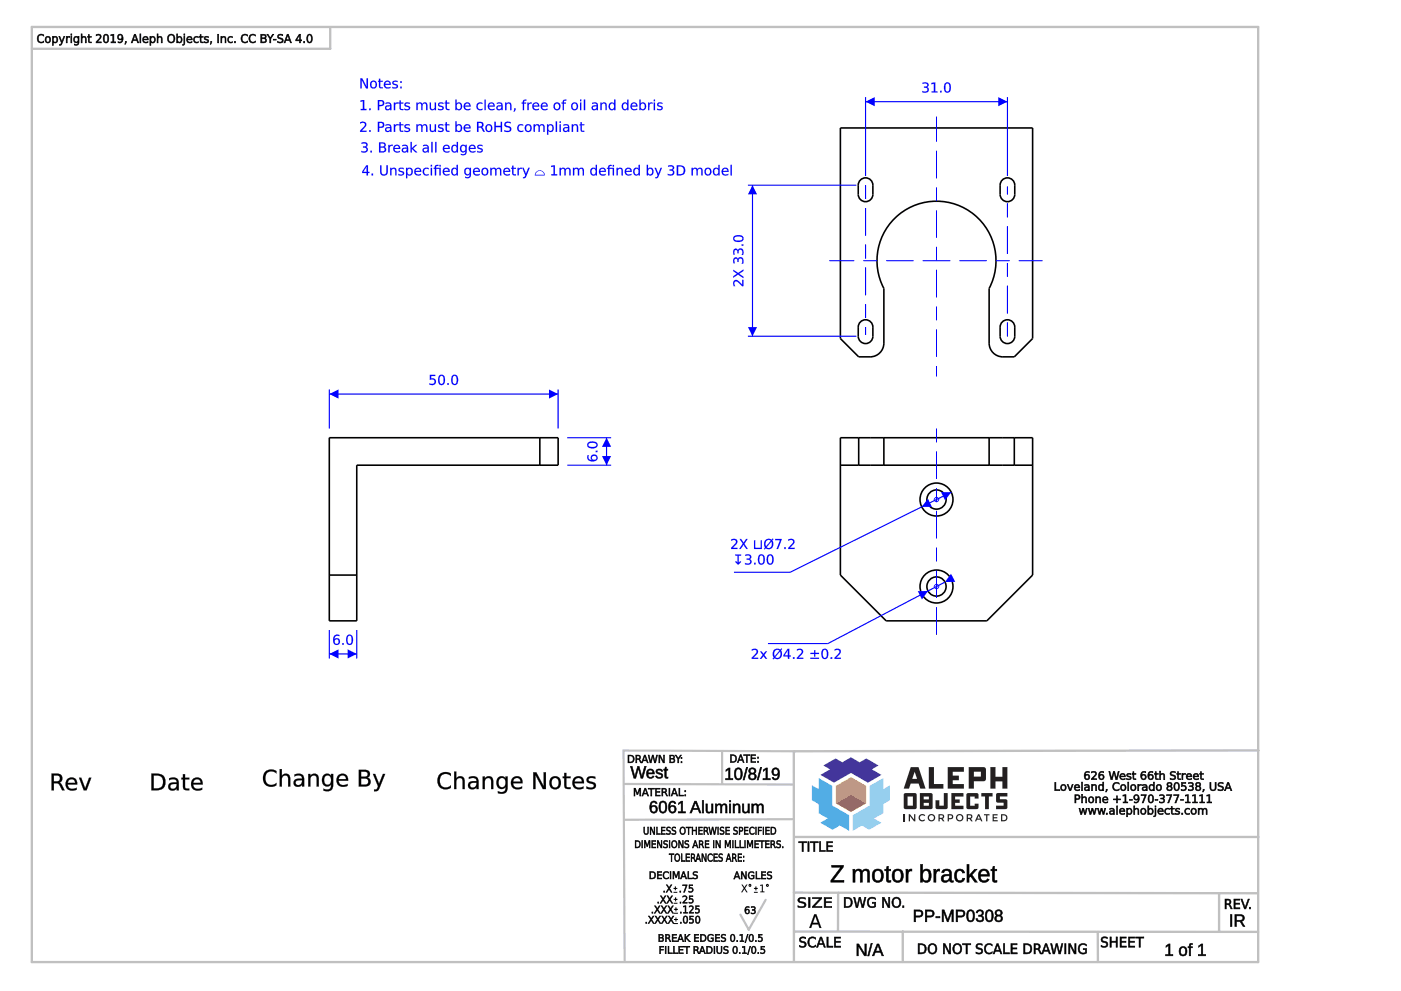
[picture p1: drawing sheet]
<svg xmlns="http://www.w3.org/2000/svg" width="420mm" height="297mm" viewBox="0 0 420 297" stroke-linecap="round" stroke-linejoin="round" font-family="sans-serif">
<g fill="none" stroke="#000" stroke-width=".48">
<path d="M252 38.4h57.7v63.1l-5.5 5.5a8.3 8.3 0 0 1-5.5-.6 4.1 4.1 0 0 1-2.1-3.6v-16.3a17.8 17.8 0 0 0-15.7-26.2 17.8 17.8 0 0 0-15.8 26.2v16.3a4.1 4.1 0 0 1-4.1 4.2h-3.5l-5.5-5.5zM258 54a2.2 2.2 0 0 1 2.4-.5 2.2 2.2 0 0 1 1.4 2v2.7a2.2 2.2 0 0 1-2.2 2.2 2.2 2.2 0 0 1-2.2-2.2l.1-3.3zM300.6 54a2.2 2.2 0 0 1 2.4-.5 2.2 2.2 0 0 1 1.3 2v2.7a2.2 2.2 0 0 1-2.2 2.2 2.2 2.2 0 0 1-2.2-2.2l.1-3.3zM258 96.5a2.2 2.2 0 0 1 2.4-.5 2.2 2.2 0 0 1 1.4 2v2.8a2.2 2.2 0 0 1-2.2 2.2 2.2 2.2 0 0 1-2.2-2.2l.1-3.3zM300.6 96.5a2.2 2.2 0 0 1 2.4-.5 2.2 2.2 0 0 1 1.3 2v2.8a2.2 2.2 0 0 1-2.2 2.2 2.2 2.2 0 0 1-2.2-2.2l.1-3.3zM98.8 131.2h68.6v8.2h-60.4v46.7h-8.2zM161.9 131.2v8.2M252 139.4h13.1M257.5 131.2v8.2M265.1 131.2h-13.1v41.2l13.8 13.7h30.2l13.7-13.7v-41.2h-13.1M265.1 131.2h31.5M265.1 139.4h31.5"/>
<path d="M265.1 131.2v8.2M296.6 139.4h13.1M296.6 131.2v8.2M304.2 131.2v8.2M98.8 172.4h8.2"/>
<circle cx="280.9" cy="149.7" r="4.9"/>
<circle cx="280.9" cy="149.7" r="2.88"/>
<circle cx="280.9" cy="175.8" r="4.9"/>
<circle cx="280.9" cy="175.8" r="2.88"/>
</g>
<circle cx="280.9" cy="175.8" r=".14" fill="#00f"/>
<path d="M280.1 175.8a.8 .8 0 0 1 1.6 0 .8 .8 0 0 1-1.6 0zM280.3 175.8a.55 .55 0 0 0 1.1 0 .55 .55 0 0 0-1.1 0z" fill="#00f"/>
<path d="M283.4 174.5l-35.1 18.4" fill="none" stroke="#00f" stroke-width=".34"/>
<g fill="#00f">
<path d="M275.2 177.2l3.1-.1-1.8 2.5z"/>
<path d="M285.2 172l1.3 2.4-3.1 .1z"/>
</g>
<path d="M230.3 192.9h18" fill="none" stroke="#00f" stroke-width=".34"/>
<g fill="#00f">
<path d="M225.5 194.6h.1a1.06 1.06 0 0 1 1.6 .2 1.06 1.06 0 0 1-.5 1.6l-.8 .7h1.4v.4h-1.9v-.4l1.1-1a.74 .74 0 0 0 .3-1.1 .74 .74 0 0 0-1.2 0h-.1zM228 195.2h.4l.6 .8 .6-.8h.4l-.8 1.1 .9 1.2h-.5l-.6-.9-.7 .9h-.4l.9-1.2zM233.9 195.3l-1.4 1.7a1.05 1.05 0 0 0 1.3-.1 1.05 1.05 0 0 0 .2-1.3zM232.4 195.1l-.2 .9 .1 .7 1.5-1.7-.7-.2zM232.1 194.9a1.42 1.42 0 0 1 1.9-.2l.3-.3 .2 .1-.3 .4a1.52 1.52 0 0 1 .1 2.1 1.52 1.52 0 0 1-2.1 .2l-.3 .4-.2-.1 .4-.4-.2-.3a1.96 1.96 0 0 1 .2-1.9zM236.3 194.8l-1 1.6h1zM236.2 194.5h.5v1.9h.4v.4h-.4v.7h-.4v-.7h-1.4v-.4zM237.8 197h.4v.5h-.4zM239 194.6h.2a1.06 1.06 0 0 1 1.5 .2 1.06 1.06 0 0 1-.5 1.6l-.7 .7h1.4v.4h-1.9v-.4l1-1a.74 .74 0 0 0 .3-1.1 .74 .74 0 0 0-1.1 0h-.2zM243 195.7h1.2v-.8h.3v.8h1.1v.3h-1.1v.8h-.3v-.8h-1.2zM243 197.1h2.6v.4h-2.6zM247 194.9a1.65 1.65 0 0 0 .4 2.3 1.52 1.52 0 0 0 0-2.4zM246.8 194.6a1.24 1.24 0 0 1 1.4 .3 1.24 1.24 0 0 1 .2 1.5 1.03 1.03 0 0 1-1 1.1 1.03 1.03 0 0 1-1.1-1.1l.1-1.1zM249.1 197h.4v.5h-.4zM250.3 194.6h.2a1.06 1.06 0 0 1 1.5 .2 1.06 1.06 0 0 1-.5 1.6l-.7 .7h1.4v.4h-1.9v-.4l1-1a.74 .74 0 0 0 .3-1.1 .74 .74 0 0 0-1.1 0h-.2z"/>
<path d="M225.4 194.6a1.07 1.07 0 0 1 1.5 0 1.07 1.07 0 0 1 .1 1.4l-1.1 1.1h1.5v.4h-2a.81 .81 0 0 1 .7-1l.2-.2a.73 .73 0 0 0 .5-1 .73 .73 0 0 0-1-.4l-.4 .2zM225.5 194.6v.4l.1-.1a.73 .73 0 0 1 1.2 0 .73 .73 0 0 1-.2 1.1l-1.2 1.1v.4h1.9v-.4l-1.4 .1 1.1-1.2a.99 .99 0 0 0 0-1.4 .99 .99 0 0 0-1.4 0zM227.9 195.2h.5l.6 .8 .6-.8h.5l-.9 1.1 .9 1.2h-.5l-.6-.9-.7 .9h-.5l1-1.2zM228 195.2l.8 1.1-.9 1.2h.4l.7-.9 .6 .9h.5l-.9-1.2 .8-1.1h-.4l-.6 .9-.6-.9zM233.9 195.3l-1.4 1.7a1.08 1.08 0 0 0 1.4-.2 1.08 1.08 0 0 0 .1-1.4zM233.9 195.2a1.14 1.14 0 0 1 .1 1.6 1.14 1.14 0 0 1-1.5 .2zM232.4 195.1l-.2 .9 .1 .7 1.5-1.7a.93 .93 0 0 0-1.4 .1zM232.4 195.1a.89 .89 0 0 1 1.4-.1l-1.5 1.8-.2-.8zM232.1 194.8a1.44 1.44 0 0 1 1.9-.1l.3-.4 .3 .2-.4 .4a1.53 1.53 0 0 1 .1 2.1 1.53 1.53 0 0 1-2.1 .3l-.3 .4-.2-.2 .4-.4-.2-.3a1.98 1.98 0 0 1 .2-2zM232.1 194.9a1.91 1.91 0 0 0 0 2.2l-.4 .4 .2 .1 .3-.4a1.52 1.52 0 0 0 2.1-.2 1.52 1.52 0 0 0-.1-2.1l.3-.4-.2-.1-.3 .4-.3-.2a1.43 1.43 0 0 0-1.6 .3zM236.3 194.8l-1 1.7 1-.1zM236.3 194.8v1.7h-1.1zM236.2 194.5h.5v1.9h.5v.4h-.5v.7h-.4v-.7h-1.4v-.4zM236.2 194.5l-1.3 1.9v.4h1.4v.7h.4v-.7h.4v-.4l-.4 .1v-2zM237.8 197h.5v.5h-.5zM237.8 197v.5h.4v-.5zM239 194.6a1.07 1.07 0 0 1 1.5 0 1.07 1.07 0 0 1 .1 1.4l-1.1 1.1h1.4v.4h-1.9a.81 .81 0 0 1 .6-1l.2-.2a.73 .73 0 0 0 .6-1 .73 .73 0 0 0-1.1-.4l-.3 .2zM239 194.6v.4l.1-.1a.73 .73 0 0 1 1.2 0 .73 .73 0 0 1-.2 1.1l-1.1 1.1v.4h1.9v-.4l-1.5 .1 1.1-1.2a.99 .99 0 0 0 .1-1.4 .99 .99 0 0 0-1.4 0zM243 195.7h1.2l-.1-.8h.4v.8h1.1v.4l-1.1-.1v.8h-.4l.1-.8-1.2 .1zM243 195.7v.3h1.2v.8h.3v-.8h1.1v-.3h-1.1v-.8h-.3v.8zM243 197.1h2.6v.4h-2.6zM243 197.1v.4h2.6v-.4zM247 194.9a1.64 1.64 0 0 0 .4 2.3 1.51 1.51 0 0 0 0-2.4zM247 194.9a.78 .78 0 0 1 .9 .1 .78 .78 0 0 1 .1 1 .78 .78 0 0 1-.1 .9 .78 .78 0 0 1-.9 .2 2.3 2.3 0 0 1 0-2.2zM246.8 194.6a1.26 1.26 0 0 1 1.4 .3 1.26 1.26 0 0 1 .2 1.5 1.05 1.05 0 0 1-1 1.2 1.05 1.05 0 0 1-1.1-1.2l.1-1.1zM246.8 194.6a2.06 2.06 0 0 0 .3 2.9 1.42 1.42 0 0 0 1.2-2.2l-.6-.8zM249.1 197h.5v.5h-.5zM249.1 197v.5h.4v-.5zM250.3 194.6a1.07 1.07 0 0 1 1.5 0 1.07 1.07 0 0 1 .1 1.4l-1.1 1.1h1.4v.4h-1.9a.81 .81 0 0 1 .6-1l.2-.2a.73 .73 0 0 0 .6-1 .73 .73 0 0 0-1.1-.4l-.3 .2zM250.3 194.6v.4l.2-.1a.73 .73 0 0 1 1.1 0 .73 .73 0 0 1-.2 1.1l-1.1 1.1v.4h1.9v-.4l-1.5 .1 1.1-1.2a.99 .99 0 0 0 .1-1.4 .99 .99 0 0 0-1.4 0z"/>
<path d="M280.1 149.7a.8 .8 0 0 1 1.6 0 .8 .8 0 0 1-1.6 0zM280.3 149.7a.55 .55 0 0 0 1.1 0 .55 .55 0 0 0-1.1 0z"/>
</g>
<circle cx="280.9" cy="149.7" r=".14" fill="#00f"/>
<path d="M285.3 147.5l-48.3 24" fill="none" stroke="#00f" stroke-width=".34"/>
<g fill="#00f">
<path d="M278.3 149.5l1.2 2.4h-3.1z"/>
<path d="M282.2 147.5h3.1l-1.9 2.5z"/>
</g>
<path d="M220.1 171.5h16.9" fill="none" stroke="#00f" stroke-width=".34"/>
<g fill="#00f">
<path d="M219.3 161.7l.1-.1a1.06 1.06 0 0 1 1.6 .3 1.06 1.06 0 0 1-.5 1.5l-.8 .8h1.5v.4h-1.9v-.4l1-1a.74 .74 0 0 0 .3-1.2 .74 .74 0 0 0-1.2 0l-.1 .1zM221.8 161.6h.5l.7 1.1 .8-1.1h.4l-1 1.4 1.1 1.6h-.5l-.8-1.3-.9 1.3h-.4l1.1-1.6zM226.1 162h.4v2.2h1.6v-2.2h.4v2.6h-2.4zM231.3 162.3l-1.4 1.7a1.05 1.05 0 0 0 1.4 0 1.05 1.05 0 0 0 .2-1.4zM229.8 162.2l-.2 .9 .1 .7 1.5-1.7-.7-.3zM229.5 161.9a1.42 1.42 0 0 1 1.9-.1l.3-.4 .2 .2-.3 .4a1.52 1.52 0 0 1 .1 2 1.52 1.52 0 0 1-2.1 .3l-.3 .4-.2-.2 .4-.4-.2-.3a1.96 1.96 0 0 1 .2-1.9zM232.5 161.6h1.9l-1.1 3h-.4l1-2.7h-1.4zM235.2 164h.4v.6h-.4zM236.4 161.7l.2-.1a1.06 1.06 0 0 1 1.5 .3 1.06 1.06 0 0 1-.5 1.5l-.7 .8h1.4v.4h-1.9v-.4l1-1a.74 .74 0 0 0 .3-1.2 .74 .74 0 0 0-1.1 0l-.2 .1z"/>
<path d="M219.3 161.7a1.07 1.07 0 0 1 1.4-.1 1.07 1.07 0 0 1 .1 1.5l-1.1 1.1h1.5v.4h-1.9a.81 .81 0 0 1 .6-1l.4-.5a.72 .72 0 0 0 .3-1.1 .72 .72 0 0 0-1.2 0l-.1 .1zM219.3 161.7v.4l.1-.1a.73 .73 0 0 1 1.2-.1 .73 .73 0 0 1-.2 1.1l-1.1 1.2v.4h1.9v-.4h-1.5l1.1-1.1a.99 .99 0 0 0 0-1.4 .99 .99 0 0 0-1.4 0zM221.8 161.5h.5l.7 1.2 .8-1.2h.4l-1 1.5 1.1 1.6h-.5l-.8-1.3-.9 1.3h-.4l1.1-1.6zM221.8 161.6l1 1.4-1.1 1.6h.4l.9-1.4 .8 1.4h.5l-1.1-1.6 1-1.4h-.4l-.8 1.1-.7-1.1zM226.1 162h.4v2.2h1.6v-2.2h.4v2.6h-2.4zM226.1 162v2.6h2.4v-2.6h-.4l.1 2.2h-1.7v-2.2zM231.3 162.3l-1.4 1.7a1.08 1.08 0 0 0 1.4-.1 1.08 1.08 0 0 0 .1-1.4zM231.3 162.3h.1a1.14 1.14 0 0 1 0 1.5 1.14 1.14 0 0 1-1.5 .2zM229.8 162.2l-.2 .9 .1 .7 1.5-1.7a.93 .93 0 0 0-1.4 .1zM229.8 162.1a.89 .89 0 0 1 1.4 0l-1.5 1.7-.1-.7zM229.5 161.9a1.44 1.44 0 0 1 1.9-.1l.3-.4 .3 .2-.4 .4a1.53 1.53 0 0 1 .1 2 1.53 1.53 0 0 1-2.1 .3l-.3 .4-.2-.2 .4-.4-.2-.3a1.98 1.98 0 0 1 .2-1.9zM229.5 161.9a1.91 1.91 0 0 0 0 2.2l-.4 .4 .2 .2 .3-.4a1.52 1.52 0 0 0 2.1-.3 1.52 1.52 0 0 0-.1-2l.3-.4-.2-.2-.3 .4-.2-.1a1.43 1.43 0 0 0-1.7 .2zM232.5 161.5h1.9l-1.1 3.1h-.4l1-2.7h-1.4zM232.5 161.6v.3h1.5l-1.1 2.6 .4 .1 1.1-3zM235.2 164h.5v.6h-.5zM235.2 164v.6h.4v-.6zM236.4 161.7a1.07 1.07 0 0 1 1.5-.1 1.07 1.07 0 0 1 .1 1.5l-1.1 1.1h1.4v.4h-1.9a.81 .81 0 0 1 .6-1l.4-.5a.72 .72 0 0 0 .3-1.1 .72 .72 0 0 0-1.1 0l-.2 .1zM236.4 161.7v.4l.2-.1a.73 .73 0 0 1 1.1-.1 .73 .73 0 0 1-.2 1.1l-1.1 1.2v.4h1.9v-.4h-1.5l1.1-1.1a.99 .99 0 0 0 .1-1.4 .99 .99 0 0 0-1.4 0z"/>
</g>
<path d="M224.3 55.5h32.5M225.7 55.5v45.3M224.3 100.8h32.5" fill="none" stroke="#00f" stroke-width=".34"/>
<g fill="#00f">
<path d="M224.3 98h2.7l-1.3 2.8z"/>
<path d="M225.7 55.5l1.3 2.7h-2.7z"/>
<path d="M220.1 84.2a1.68 1.68 0 0 1 2.2 .9l.3 .2v-1.4h.3v1.9h-.3l-1.1-1a.74 .74 0 0 0-1.1-.4 .74 .74 0 0 0 0 1.2l.1 .2h-.4l-.2-.5zM219.9 80.9l1.5 .9 1.5-1v.4l-1.3 .9 1.3 .8v.5l-1.6-1.1-1.4 .9v-.4l1.1-.8-1.1-.7zM220.1 77.4a.69 .69 0 0 1 .7-.3 .69 .69 0 0 1 .5 .6 .92 .92 0 0 1 1.3-.6 .92 .92 0 0 1 .4 1.3l-.2 .6h-.4a.84 .84 0 0 0 .3-1 .84 .84 0 0 0-.9-.4l-.3 .9h-.3v-.3a.55 .55 0 0 0-.8-.6 .55 .55 0 0 0-.2 .9l.2 .5h-.4l-.1-.9zM220.1 74.8a.69 .69 0 0 1 .7-.3 .69 .69 0 0 1 .5 .6 .92 .92 0 0 1 1.3-.6 .92 .92 0 0 1 .4 1.3l-.2 .6h-.4a.84 .84 0 0 0 .3-1 .84 .84 0 0 0-.9-.5l-.3 1h-.3v-.4a.55 .55 0 0 0-.8-.5 .55 .55 0 0 0-.2 .9l.2 .4h-.4l-.1-.8zM222.4 73.3h.5v.4h-.5zM220.3 71.1a.76 .76 0 0 0 .2 1 .76 .76 0 0 0 .9 0 .76 .76 0 0 0 1 0 .76 .76 0 0 0 .1-1 2.29 2.29 0 0 0-2.2 0zM220 70.9a2.07 2.07 0 0 1 2.9 .3 1.44 1.44 0 0 1-2.1 1.3l-.9-.7z"/>
<path d="M220.1 84.2a1.52 1.52 0 0 1 2.1 .7l.4 .4v-1.4h.3v1.9a.81 .81 0 0 1-1-.6l-.4-.4a.72 .72 0 0 0-1.1-.3 .72 .72 0 0 0 0 1.1l.1 .2h-.4l-.2-.5zM220.1 84.2l-.2 .9 .2 .7h.4l-.1-.2a.73 .73 0 0 1-.1-1.1 .73 .73 0 0 1 1.1 .2l1.2 1.1h.3v-1.9h-.3v1.5l-1.1-1.2a.92 .92 0 0 0-1.4 0zM219.9 80.8l1.5 1 1.5-1v.4l-1.3 .9 1.3 .8v.5l-1.6-1.1-1.4 1v-.5l1.1-.8-1.1-.7zM219.9 80.9v.4l1.2 .7-1.2 .8v.4l1.4-.9 1.6 1.1v-.5l-1.3-.8 1.3-.9v-.4l-1.5 1zM220.1 77.4a.69 .69 0 0 1 .7-.3 .69 .69 0 0 1 .5 .6 .82 .82 0 0 1 .8-.7 .82 .82 0 0 1 .8 .6l.1 .3a.73 .73 0 0 1-.6 1.2v-.1a.82 .82 0 0 0 .3-1 .82 .82 0 0 0-.9-.4l-.3 .9h-.4v-.3a.5 .5 0 0 0-.6-.6 .5 .5 0 0 0-.3 .7l.2 .7a.56 .56 0 0 1-.6-.9zM220.1 77.4l-.2 1.1 .1 .5h.3a.82 .82 0 0 1-.1-.9 .82 .82 0 0 1 .7-.5l.2 .2 .1 .7h.3a.68 .68 0 0 1 .5-1.1 .68 .68 0 0 1 .7 1.1l-.3 .5h.4a1.12 1.12 0 0 0 .1-1.3 1.12 1.12 0 0 0-1.3-.5l-.3 .6a.67 .67 0 0 0-.5-.6 .67 .67 0 0 0-.7 .2zM220.1 74.8a.69 .69 0 0 1 .7-.3 .69 .69 0 0 1 .5 .6 .82 .82 0 0 1 .8-.7 .82 .82 0 0 1 .8 .6l.1 .3a.73 .73 0 0 1-.6 1.1 .82 .82 0 0 0 .3-1 .82 .82 0 0 0-.9-.5l-.3 1h-.4v-.4a.5 .5 0 0 0-.6-.6 .5 .5 0 0 0-.3 .8l.2 .7a.56 .56 0 0 1-.6-.9zM220.1 74.8l-.2 1.1 .1 .4h.3a.82 .82 0 0 1-.1-.8 .82 .82 0 0 1 .7-.6l.2 .3 .1 .7h.3a.68 .68 0 0 1 .5-1.1 .68 .68 0 0 1 .7 1l-.3 .6h.4a1.12 1.12 0 0 0 .1-1.4 1.12 1.12 0 0 0-1.3-.4l-.3 .6a.67 .67 0 0 0-.5-.6 .67 .67 0 0 0-.7 .2zM222.4 73.2h.5v.5h-.5zM222.4 73.3v.4h.5v-.4zM220.3 71.2a.74 .74 0 0 0 .2 .9 .74 .74 0 0 0 .9 0 .74 .74 0 0 0 .9 0 .74 .74 0 0 0 .2-.9 2.28 2.28 0 0 0-2.2 0zM220.3 71.1a1.66 1.66 0 0 1 2.4 .4 1.54 1.54 0 0 1-2.5 0zM220 70.9a2.09 2.09 0 0 1 3 .3 1.46 1.46 0 0 1-2.2 1.3l-.9-.7zM220.1 70.9a1.22 1.22 0 0 0 .3 1.4 1.22 1.22 0 0 0 1.4 .2 1.01 1.01 0 0 0 1.2-1 1.01 1.01 0 0 0-1.2-1h-1z"/>
</g>
<path d="M259.6 29.1v23.7M259.6 30.5h42.5M302.1 29.1v23.7" fill="none" stroke="#00f" stroke-width=".34"/>
<g fill="#00f">
<path d="M299.4 29.1l2.7 1.4-2.7 1.4z"/>
<path d="M259.6 30.5l2.7-1.4v2.8z"/>
<path d="M276.7 24.8l.3-.1a.9 .9 0 0 1 1.1 .1 .9 .9 0 0 1 .1 1.2l-.3 .1a.92 .92 0 0 1 .6 1.3 .92 .92 0 0 1-1.3 .4l-.6-.2v-.3a.84 .84 0 0 0 1 .2 .84 .84 0 0 0 .5-.9l-1-.3v-.3h.4a.55 .55 0 0 0 .5-.8 .55 .55 0 0 0-.9-.1l-.4 .1zM279.3 24.9l1.2-.2v2.7h.6v.3h-1.7v-.3h.7v-2.3l-.8 .1zM282 27.2h.4v.5h-.4zM283.8 25.1a1.65 1.65 0 0 0 .3 2.4 1.52 1.52 0 0 0 0-2.5zM283.6 24.9a1.24 1.24 0 0 1 1.4 .3 1.24 1.24 0 0 1 .1 1.4 1.03 1.03 0 0 1-1 1.2 1.03 1.03 0 0 1-1-1.2l.1-1z"/>
<path d="M276.7 24.8l.3-.1a.92 .92 0 0 1 1.2 .1 .92 .92 0 0 1 .1 1.2l-.4 .1a.82 .82 0 0 1 .7 .8 .82 .82 0 0 1-.6 .8l-.3 .1a.73 .73 0 0 1-1.1-.6 .82 .82 0 0 0 1 .3 .82 .82 0 0 0 .5-.9l-1-.3v-.4h.4a.5 .5 0 0 0 .6-.5 .5 .5 0 0 0-.8-.4l-.6 .2zM276.7 24.8v.3a.82 .82 0 0 1 .9-.1 .82 .82 0 0 1 .5 .7l-.3 .2-.7 .1v.3a.68 .68 0 0 1 1.1 .5 .68 .68 0 0 1-1 .7l-.6-.2v.3a1.12 1.12 0 0 0 1.4 .1 1.12 1.12 0 0 0 .4-1.3l-.5-.3a.77 .77 0 0 0 .5-1 .77 .77 0 0 0-1.1-.4zM279.3 24.9l1.2-.2v2.7h.7v.4h-1.8v-.4h.7v-2.3l-.8 .2zM279.3 24.9v.3l.8-.1v2.3h-.7v.3h1.7v-.3h-.7l.1-2.7zM281.9 27.2h.5v.6h-.5zM282 27.2v.5h.4v-.5zM283.8 25.2a1.64 1.64 0 0 0 .3 2.2 1.51 1.51 0 0 0 0-2.4zM283.8 25.1a.78 .78 0 0 1 .9 .2 .78 .78 0 0 1 .1 .9 .78 .78 0 0 1-.1 1 .78 .78 0 0 1-.9 .1 2.3 2.3 0 0 1 0-2.2zM283.5 24.8a1.26 1.26 0 0 1 1.5 .3 1.26 1.26 0 0 1 .2 1.5 1.05 1.05 0 0 1-1.1 1.2 1.05 1.05 0 0 1-1-1.2v-1zM283.6 24.9a2.06 2.06 0 0 0 .2 2.8 1.42 1.42 0 0 0 1.3-2.1l-.7-.9z"/>
</g>
<g fill="#000">
<path d="M280.9 38.4v4.1zM280.9 45.2v8.2zM280.9 56.2v4.1zM280.9 63.1v8.2zM280.9 74v4.1zM280.9 80.9v8.2zM280.9 91.9v4.1zM280.9 98.7v8.3zM280.9 109.7v3.1z"/>
<path d="M276.7 78.1h4.2zM265.8 78.1h8.2zM258.9 78.1h4.1zM248.7 78.1h7.4z"/>
<path d="M280.9 78.1h4.1zM287.7 78.1h8.3zM298.7 78.1h4.1zM305.6 78.1h7z"/>
<path d="M280.9 182v4.1zM280.9 171v8.2zM280.9 164.1v4.2zM280.9 153.2v8.2zM280.9 146.3v4.1zM280.9 135.3v8.3zM280.9 128.5v4.1z"/>
</g>
<g fill="none" stroke="#00f" stroke-width=".3">
<path d="M280.9 35v7.5M280.9 45.2v8.2M280.9 56.2v4.1M248.7 78.1h7.4M258.9 78.1h4.1M265.8 78.1h8.2M276.7 78.1h8.3M280.9 63.1v8.2M280.9 74v4.1M287.7 78.1h8.3M298.7 78.1h4.1M305.6 78.1h7"/>
<path d="M280.9 80.9v8.2M280.9 91.9v4.1M280.9 98.7v8.3M280.9 109.7v3.1M280.9 128.5v4.1M280.9 135.3v8.3M280.9 146.3v4.1M280.9 153.2v8.2M280.9 164.1v4.2M280.9 171v8.2M280.9 182v8.2"/>
</g>
<path d="M280.9 35v3.4M280.9 186.1v4.1" fill="none" stroke="#000" stroke-width=".3"/>
<path d="M98.8 116.7v11.8M98.8 118.1h68.6M167.4 116.7v11.8" fill="none" stroke="#00f" stroke-width=".34"/>
<g fill="#00f">
<path d="M164.6 116.7l2.8 1.4-2.8 1.4z"/>
<path d="M98.8 118.1l2.7-1.4v2.8z"/>
<path d="M128.9 112.4h1.6v.3h-1.2v.7a1.1 1.1 0 0 1 1.5 1.2 1.1 1.1 0 0 1-1.8 .7h-.2v-.4a.83 .83 0 0 0 1.1 .1 .83 .83 0 0 0 .2-1.1l-.5-.2-.7 .2zM132.1 112.8a1.65 1.65 0 0 0 .3 2.3 1.52 1.52 0 0 0 0-2.5zM131.9 112.5a1.24 1.24 0 0 1 1.4 .3 1.24 1.24 0 0 1 .1 1.4 1.03 1.03 0 0 1-1 1.2 1.03 1.03 0 0 1-1-1.2v-1zM134.2 114.9h.4v.5h-.4zM136 112.8a1.65 1.65 0 0 0 .3 2.3 1.52 1.52 0 0 0 0-2.5zM135.8 112.5a1.24 1.24 0 0 1 1.4 .3 1.24 1.24 0 0 1 .2 1.4 1.03 1.03 0 0 1-1.1 1.2 1.03 1.03 0 0 1-1-1.2l.1-1z"/>
<path d="M128.9 112.3h1.6v.4h-1.2v.7a1.09 1.09 0 0 1 1.5 1.1 1.09 1.09 0 0 1-1.6 .9l-.4-.1v-.4a.81 .81 0 0 0 1.1 .1 .81 .81 0 0 0 .2-1.1l-.5-.2-.7 .2zM128.9 112.4v1.5a.82 .82 0 0 1 1.2-.1 .82 .82 0 0 1 0 1.2 .82 .82 0 0 1-1.1 0l-.2-.1v.4a1.15 1.15 0 0 0 1.5-.1 1.15 1.15 0 0 0 .1-1.5l-.4-.3-.7 .1v-.8h1.2v-.3zM132.1 112.8a1.64 1.64 0 0 0 .3 2.3 1.51 1.51 0 0 0 0-2.4zM132.1 112.8a.78 .78 0 0 1 .9 .1 .78 .78 0 0 1 .1 1 .78 .78 0 0 1-.1 .9 .78 .78 0 0 1-.9 .2 2.3 2.3 0 0 1 0-2.2zM131.8 112.5a1.26 1.26 0 0 1 1.5 .3 1.26 1.26 0 0 1 .2 1.4 1.05 1.05 0 0 1-1.1 1.2 1.05 1.05 0 0 1-1-1.2v-1zM131.9 112.5a2.06 2.06 0 0 0 .2 2.9 1.42 1.42 0 0 0 1.3-2.2l-.7-.8zM134.1 114.8h.5v.6h-.5zM134.2 114.9v.5h.4v-.5zM136 112.8a1.64 1.64 0 0 0 .3 2.3 1.51 1.51 0 0 0 0-2.4zM136 112.8a.78 .78 0 0 1 .9 .1 .78 .78 0 0 1 .1 1 .78 .78 0 0 1-.1 .9 .78 .78 0 0 1-.9 .2 2.3 2.3 0 0 1 0-2.2zM135.8 112.5a1.26 1.26 0 0 1 1.4 .3 1.26 1.26 0 0 1 .2 1.4 1.05 1.05 0 0 1-1.1 1.2 1.05 1.05 0 0 1-1-1.2l.1-1zM135.8 112.5a2.06 2.06 0 0 0 .2 2.9 1.42 1.42 0 0 0 1.3-2.2l-.7-.8z"/>
</g>
<path d="M98.8 188.8v8.6M98.8 196h8.2M107 188.8v8.6" fill="none" stroke="#00f" stroke-width=".34"/>
<g fill="#00f">
<path d="M98.8 196l2.7-1.4v2.8z"/>
<path d="M104.2 194.6l2.8 1.4-2.8 1.4z"/>
<path d="M100.3 192.3a.66 .66 0 0 0 1.3 0 .66 .66 0 0 0-1.3 0zM100.4 190.5l1-.3 .4 .1v.4a.94 .94 0 0 0-1.1 0 .94 .94 0 0 0-.4 .9 1 1 0 0 1 1.5 .3 1 1 0 0 1-.6 1.5 1 1 0 0 1-1.2-1v-1.3zM102.7 192.8h.4v.5h-.4zM104.5 190.7a1.65 1.65 0 0 0 .3 2.3 1.52 1.52 0 0 0 0-2.5zM104.3 190.4a1.24 1.24 0 0 1 1.4 .3 1.24 1.24 0 0 1 .2 1.4 1.03 1.03 0 0 1-1.1 1.2 1.03 1.03 0 0 1-1-1.2l.1-1z"/>
<path d="M100.3 192.3a.65 .65 0 0 0 1.3 0 .65 .65 0 0 0-1.3 0zM100.3 192.3a.68 .68 0 0 1 1.3 0 .68 .68 0 0 1-1.3 0zM100.4 190.4l.5-.2a.58 .58 0 0 1 .6 0 .58 .58 0 0 1 .3 .5 .92 .92 0 0 0-1.1 0 .92 .92 0 0 0-.4 .9 .9 .9 0 0 1 1.4-.1 1.07 1.07 0 0 1-.4 1.8 1.07 1.07 0 0 1-1.4-1.2l.1-1zM100.4 190.5a1.71 1.71 0 0 0 .6 2.8 .98 .98 0 0 0 .9-1.4 .98 .98 0 0 0-1.6-.2 .96 .96 0 0 1 .4-1 .96 .96 0 0 1 1.1 0v-.4h-.4zM102.6 192.7h.5v.6h-.5zM102.7 192.8v.5h.4v-.5zM104.5 190.7a1.64 1.64 0 0 0 .3 2.3 1.51 1.51 0 0 0 0-2.4zM104.5 190.7a.78 .78 0 0 1 .9 .1 .78 .78 0 0 1 .1 1 .78 .78 0 0 1-.1 .9 .78 .78 0 0 1-.9 .2 2.3 2.3 0 0 1 0-2.2zM104.3 190.4a1.26 1.26 0 0 1 1.4 .3 1.26 1.26 0 0 1 .2 1.4 1.05 1.05 0 0 1-1.1 1.2 1.05 1.05 0 0 1-1-1.2v-1zM104.3 190.4a2.06 2.06 0 0 0 .2 2.9 1.42 1.42 0 0 0 1.3-2.2l-.7-.8z"/>
</g>
<path d="M170.1 131.2h13.2M170.1 139.4h13.2M181.9 131.2v8.2" fill="none" stroke="#00f" stroke-width=".34"/>
<g fill="#00f">
<path d="M180.5 136.7h2.8l-1.4 2.7z"/>
<path d="M181.9 131.2l1.4 2.7h-2.8z"/>
<path d="M177.5 137.2a.66 .66 0 0 0 1.3 0 .66 .66 0 0 0-1.3 0zM176.2 136.4h.4a.94 .94 0 0 0 0 1.1 .94 .94 0 0 0 .9 .4 1 1 0 0 1 .3-1.5 1 1 0 0 1 1.5 .6 1 1 0 0 1-1 1.2 1.46 1.46 0 0 1-1.7-.1 1.46 1.46 0 0 1-.4-1.7zM178.6 135.1h.6v.4h-.6zM176.6 133a.76 .76 0 0 0 .1 .9 .76 .76 0 0 0 1 .1 .76 .76 0 0 0 .9-.1 .76 .76 0 0 0 .2-.9 2.29 2.29 0 0 0-2.2 0zM176.3 132.8a2.07 2.07 0 0 1 2.9 .2 1.44 1.44 0 0 1-2.2 1.3l-.9-.6z"/>
<path d="M177.5 137.2a.65 .65 0 0 0 1.3 0 .65 .65 0 0 0-1.3 0zM177.5 137.2a.68 .68 0 0 1 1.3 0 .68 .68 0 0 1-1.3 0zM176.2 136.4h.4a.92 .92 0 0 0 0 1.1 .92 .92 0 0 0 .9 .4 .91 .91 0 0 1 .1-1.6 1.07 1.07 0 0 1 1.6 .8 1.07 1.07 0 0 1-1.2 1.2 1.4 1.4 0 0 1-1.5-.3 1.4 1.4 0 0 1-.3-1.6zM176.2 136.4a1.44 1.44 0 0 0 .4 1.7 1.44 1.44 0 0 0 1.7 .1 .99 .99 0 0 0 1-1.2 .99 .99 0 0 0-1.5-.6 .99 .99 0 0 0-.2 1.5 .96 .96 0 0 1-1-.4 .96 .96 0 0 1 0-1.1zM178.6 135.1h.6v.5h-.6zM178.6 135.1v.4h.6v-.4zM176.6 133a.74 .74 0 0 0 .1 .9 .74 .74 0 0 0 1 .1 .74 .74 0 0 0 .9-.1 .74 .74 0 0 0 .1-.9 2.28 2.28 0 0 0-2.1 0zM176.5 133a1.66 1.66 0 0 1 2.4 .4 1.54 1.54 0 0 1-2.5 0zM176.3 132.8a2.09 2.09 0 0 1 2.9 .2 1.46 1.46 0 0 1-2.2 1.3l-.9-.6zM176.3 132.8a1.22 1.22 0 0 0 .3 1.4 1.22 1.22 0 0 0 1.4 .2 1.01 1.01 0 0 0 1.2-1 1.01 1.01 0 0 0-1.2-1h-1z"/>
<path d="M220.5 166.2h1.7v.3h-.7v2.2l.5-.5 .3 .2-.8 .8-1-.8 .2-.2 .5 .5v-2.2h-.7zM223.5 166.3l.3-.1a.9 .9 0 0 1 1.2 .1 .9 .9 0 0 1 .1 1.2l-.3 .1a.92 .92 0 0 1 .5 1.2 .92 .92 0 0 1-1.3 .5l-.6-.2v-.4a.84 .84 0 0 0 1 .3 .84 .84 0 0 0 .5-1l-1-.2v-.4h.4a.55 .55 0 0 0 .5-.7 .55 .55 0 0 0-.9-.2l-.4 .1zM226.2 168.7h.4v.5h-.4zM228 166.6a1.65 1.65 0 0 0 .3 2.3 1.52 1.52 0 0 0 0-2.4zM227.8 166.3a1.24 1.24 0 0 1 1.4 .3 1.24 1.24 0 0 1 .2 1.5 1.03 1.03 0 0 1-1.1 1.2 1.03 1.03 0 0 1-1-1.2l.1-1.1zM230.6 166.6a1.65 1.65 0 0 0 .4 2.3 1.52 1.52 0 0 0 0-2.4zM230.4 166.3a1.24 1.24 0 0 1 1.4 .3 1.24 1.24 0 0 1 .2 1.5 1.03 1.03 0 0 1-1 1.2 1.03 1.03 0 0 1-1.1-1.2l.1-1.1z"/>
<path d="M220.5 166.2h1.8v.4l-.8-.1v2.1l.5-.4 .3 .2-.8 .8-1-.8 .2-.2 .5 .4v-2.1l-.7 .1zM220.5 166.2v.3h.7v2.2l-.5-.5-.2 .2 1 .8 .8-.8-.3-.2-.5 .5v-2.2h.7v-.3zM223.5 166.3l.3-.1a.92 .92 0 0 1 1.2 .1 .92 .92 0 0 1 .1 1.2l-.3 .1a.82 .82 0 0 1 .6 .7 .82 .82 0 0 1-.5 .9l-.3 .1a.73 .73 0 0 1-1.2-.6 .82 .82 0 0 0 1 .3 .82 .82 0 0 0 .5-1l-1-.2v-.4h.4a.5 .5 0 0 0 .6-.6 .5 .5 0 0 0-.8-.3l-.6 .2zM223.5 166.3v.3a.82 .82 0 0 1 .9-.2 .82 .82 0 0 1 .5 .8l-.3 .2h-.7v.4a.68 .68 0 0 1 1.1 .5 .68 .68 0 0 1-1 .6l-.6-.2v.4a1.12 1.12 0 0 0 1.4 .1 1.12 1.12 0 0 0 .4-1.3l-.5-.3a.77 .77 0 0 0 .6-1 .77 .77 0 0 0-1.2-.4zM226.1 168.7h.5v.5h-.5zM226.2 168.7v.5h.4v-.5zM228 166.6a1.64 1.64 0 0 0 .3 2.3 1.51 1.51 0 0 0 0-2.4zM228 166.6a.78 .78 0 0 1 .9 .2 .78 .78 0 0 1 .1 .9 .78 .78 0 0 1-.1 1 .78 .78 0 0 1-.9 .1 2.3 2.3 0 0 1 0-2.2zM227.8 166.3a1.26 1.26 0 0 1 1.4 .3 1.26 1.26 0 0 1 .2 1.5 1.05 1.05 0 0 1-1.1 1.2 1.05 1.05 0 0 1-1-1.2v-1.1zM227.8 166.3a2.06 2.06 0 0 0 .2 2.9 1.42 1.42 0 0 0 1.3-2.2l-.7-.8zM230.6 166.6a1.64 1.64 0 0 0 .4 2.3 1.51 1.51 0 0 0 0-2.4zM230.6 166.6a.78 .78 0 0 1 .9 .2 .78 .78 0 0 1 .1 .9 .78 .78 0 0 1-.1 1 .78 .78 0 0 1-.9 .1 2.3 2.3 0 0 1 0-2.2zM230.4 166.3a1.26 1.26 0 0 1 1.4 .3 1.26 1.26 0 0 1 .2 1.5 1.05 1.05 0 0 1-1 1.2 1.05 1.05 0 0 1-1.1-1.2l.1-1.1zM230.4 166.3a2.06 2.06 0 0 0 .3 2.9 1.42 1.42 0 0 0 1.2-2.2l-.6-.8z"/>
<path d="M108.1 23.5h.5l1.4 2.5v-2.5h.3v3h-.5l-1.3-2.5v2.5h-.4zM111.5 24.7a.79 .79 0 0 0-.1 1.1 .79 .79 0 0 0 1.1 .2 .79 .79 0 0 0 .1-1.1 .79 .79 0 0 0-1.1-.2zM110.9 25.3a1.14 1.14 0 0 1 2.2 0 1.14 1.14 0 0 1-2.2 0zM113.7 23.6h.3v.6h.8v.3h-.8v1.5l.8 .2v.3l-.8-.1-.3-.2v-1.7h-.3v-.3h.3zM115.4 24.5a1.04 1.04 0 0 1 1.3-.2 1.04 1.04 0 0 1 .5 1.1h-1.7a.96 .96 0 0 0 1.6 .6v.4a1.27 1.27 0 0 1-1.7-.2 1.27 1.27 0 0 1 0-1.7zM115.7 24.7l-.2 .5 1.3-.1a.64 .64 0 0 0-.4-.6 .64 .64 0 0 0-.7 .2zM117.9 24.3l1.2-.1 .1 .4a.61 .61 0 0 0-.7-.2 .61 .61 0 0 0-.4 .6l.2 .1a.79 .79 0 0 1 .9 .3 .79 .79 0 0 1-.1 1l-1.2 .1-.3-.1v-.4a.8 .8 0 0 0 1.4-.3l-.4-.2a.74 .74 0 0 1-.8-.3 .74 .74 0 0 1 .1-.9zM120 26h.5v.5h-.5zM120 24.3h.5v.6h-.5z"/>
<path d="M108.1 23.5h.5l1.4 2.5-.1-2.5h.5v3h-.6l-1.3-2.5v2.5h-.4zM108.1 23.5v3h.4l-.1-2.6 1.4 2.6h.5v-3h-.3v2.6l-1.4-2.6zM111.7 24.6a.79 .79 0 0 0-.3 1.1 .79 .79 0 0 0 1.1 .3 .81 .81 0 0 0 .1-1 .81 .81 0 0 0-.9-.4zM111.5 24.7a.83 .83 0 0 1 1.2 .5 .83 .83 0 0 1-.7 1 .94 .94 0 0 1-.5-1.5zM110.9 25.3a1.16 1.16 0 0 1 2.3 0 1.16 1.16 0 0 1-2.3 0zM110.9 25.3a1.12 1.12 0 0 0 2.2 0 1.12 1.12 0 0 0-2.2 0zM113.6 23.6h.4v.6h.8v.3h-.8l.1 1.5 .7 .1v.4a.84 .84 0 0 1-1.2-.8l.1-1.2h-.3v-.3h.3zM113.7 23.6v.6h-.3v.3h.3v1.7l1.1 .3v-.3l-.7-.1-.1-.4v-1.2h.8v-.3h-.8v-.6zM115.4 24.5a1.05 1.05 0 0 1 1.3-.3 1.05 1.05 0 0 1 .5 1.3l-1.7-.1a.95 .95 0 0 0 .7 .8 .95 .95 0 0 0 .9-.2 .75 .75 0 0 1-1.2 .5 1.25 1.25 0 0 1-.5-2zM115.4 24.5a1.25 1.25 0 0 0 0 1.7 1.25 1.25 0 0 0 1.7 .1v-.3a.98 .98 0 0 1-1 .2 .98 .98 0 0 1-.6-.8h1.7a1.02 1.02 0 0 0-.5-1.1 1.02 1.02 0 0 0-1.3 .2zM115.7 24.7l-.2 .5 1.3-.1a.62 .62 0 0 0-.4-.6 .62 .62 0 0 0-.7 .2zM115.7 24.6a.65 .65 0 0 1 .8-.1 .65 .65 0 0 1 .3 .7h-1.3zM117.9 24.3l.4-.1a.61 .61 0 0 1 .6-.1 .61 .61 0 0 1 .4 .6h-.1a.6 .6 0 0 0-.7-.3 .6 .6 0 0 0-.4 .6l.5 .2a.74 .74 0 0 1 .8 .9 .74 .74 0 0 1-1.2 .4l-.6-.1v-.4a.78 .78 0 0 0 1.3-.2l-.6-.3a.64 .64 0 0 1-.6-.4 .64 .64 0 0 1 .2-.8zM117.9 24.4a.65 .65 0 0 0-.1 .7 .65 .65 0 0 0 .6 .4 .38 .38 0 0 1 .5 .2 .38 .38 0 0 1-.2 .5l-1.1-.2v.4h.3a.9 .9 0 0 0 1 .1 .9 .9 0 0 0 .4-.9l-1.3-.7a.75 .75 0 0 1 1.2-.3v-.3zM120 25.9h.5v.6h-.5zM120 26v.5h.5v-.5zM120 24.3h.5v.6h-.5zM120 24.3v.6h.5v-.6z"/>
<path d="M108.1 30.1l1.1-.1v2.7h.7v.3h-1.7v-.3h.6v-2.3l-.7 .1zM110.7 32.5h.5v.5h-.5zM113.7 30.3v1.2h.5a.56 .56 0 0 0 .6-.6 .56 .56 0 0 0-.6-.6zM113.3 30h.9a.91 .91 0 0 1 1 .9 .91 .91 0 0 1-1 .9h-.5v1.2h-.4zM116 32a.56 .56 0 0 0 .5 .8 .56 .56 0 0 0 .5-.9zM115.6 30.8a1.09 1.09 0 0 1 1.8 .9v1.3h-.4v-.3a.79 .79 0 0 1-1 .4 .79 .79 0 0 1-.5-1 .79 .79 0 0 1 1-.5h.5a.77 .77 0 0 0-.6-.7 .77 .77 0 0 0-.8 .3zM118.1 30.7h.4v.4l.4-.4h.5v.4a.66 .66 0 0 0-.9 .7v1.2h-.4zM119.8 30.1h.4v.6h.8v.3h-.8v1.5l.8 .2v.3l-.9-.1-.2-.2-.1-1.7h-.2v-.3h.2zM121.5 30.9l1.2-.1 .2 .4a.61 .61 0 0 0-.7-.3 .61 .61 0 0 0-.4 .6l.1 .1a.79 .79 0 0 1 .9 .3 .79 .79 0 0 1 0 1l-1.3 .1-.2-.1v-.4a.8 .8 0 0 0 1.3-.2l-.3-.2a.74 .74 0 0 1-.9-.3 .74 .74 0 0 1 .1-.9zM124.9 30.7h.4v.4a.76 .76 0 0 1 .7-.4 .76 .76 0 0 1 .7 .5 .8 .8 0 0 1 .9-.5 .8 .8 0 0 1 .6 .9v1.4h-.4v-1.3a.56 .56 0 0 0-.6-.7 .56 .56 0 0 0-.5 .7v1.3h-.4v-1.3a.56 .56 0 0 0-.5-.7 .56 .56 0 0 0-.5 .7v1.3h-.4zM128.9 30.7h.3v1.4a.58 .58 0 0 0 .7 .6 .58 .58 0 0 0 .5-.7v-1.3h.4v2.3h-.4v-.3a.82 .82 0 0 1-1 .3 .82 .82 0 0 1-.5-.9zM131.6 30.9l1.2-.1 .2 .4a.61 .61 0 0 0-.8-.3 .61 .61 0 0 0-.4 .6l.2 .1a.79 .79 0 0 1 .9 .3 .79 .79 0 0 1-.1 1l-1.2 .1-.2-.1v-.4a.8 .8 0 0 0 1.3-.2l-.4-.2a.74 .74 0 0 1-.8-.3 .74 .74 0 0 1 .1-.9zM133.7 30.1h.3v.6h.8v.3h-.8v1.5l.8 .2v.3l-.8-.1-.3-.2v-1.7h-.3v-.3h.3zM137.2 31.1a.81 .81 0 0 0-.3 1.1 .81 .81 0 0 0 1.1 .3 .83 .83 0 0 0 .2-1 .83 .83 0 0 0-1-.4zM136.6 29.9h.3v1.2a.98 .98 0 0 1 1.4-.2 .98 .98 0 0 1 .3 1.3 .88 .88 0 0 1-.7 .8 .88 .88 0 0 1-1-.3v.3h-.3zM139.3 31a1.04 1.04 0 0 1 1.3-.2 1.04 1.04 0 0 1 .5 1.2h-1.7a.96 .96 0 0 0 1.6 .5v.4a1.27 1.27 0 0 1-1.6-.2 1.27 1.27 0 0 1-.1-1.7zM139.7 31.2l-.3 .5h1.4a.64 .64 0 0 0-.4-.7 .64 .64 0 0 0-.7 .2zM143.2 31l1-.3 .5 .1v.4a.87 .87 0 0 0-1.2 .1 .87 .87 0 0 0 0 1.2 .87 .87 0 0 0 1.2 .1v.3a1.21 1.21 0 0 1-1.6-.3 1.21 1.21 0 0 1 .1-1.6zM145.3 29.9h.4v3.1h-.4zM146.6 31a1.04 1.04 0 0 1 1.3-.2 1.04 1.04 0 0 1 .5 1.2h-1.7a.96 .96 0 0 0 1.6 .5v.4a1.27 1.27 0 0 1-1.7-.2 1.27 1.27 0 0 1 0-1.7zM146.9 31.2l-.2 .5h1.3a.64 .64 0 0 0-.4-.7 .64 .64 0 0 0-.7 .2zM149.4 32a.56 .56 0 0 0 .5 .8 .56 .56 0 0 0 .5-.9zM149 30.8a1.09 1.09 0 0 1 1.7 .9v1.3h-.3v-.3a.79 .79 0 0 1-1 .4 .79 .79 0 0 1-.5-1 .79 .79 0 0 1 1-.5h.5a.77 .77 0 0 0-.6-.7 .77 .77 0 0 0-.8 .3zM151.5 30.7h.4v.4a.82 .82 0 0 1 .9-.4 .82 .82 0 0 1 .6 .9v1.4h-.4v-1.3a.58 .58 0 0 0-.6-.7 .58 .58 0 0 0-.5 .7v1.3h-.4zM154.2 32.5h.4v.3l-.3 .7h-.3zM157 30l.9-.1v.3l-.7 .2v.3h.6v.3h-.6v2h-.4v-2h-.4v-.3h.4zM158.2 30.7h.3v.4l.5-.4h.5l-.1 .4a.66 .66 0 0 0-.9 .7v1.2h-.3zM159.9 31a1.04 1.04 0 0 1 1.3-.2 1.04 1.04 0 0 1 .5 1.2h-1.7a.96 .96 0 0 0 1.6 .5v.4a1.27 1.27 0 0 1-1.7-.2 1.27 1.27 0 0 1 0-1.7zM160.2 31.2l-.2 .5h1.3a.64 .64 0 0 0-.3-.7 .64 .64 0 0 0-.8 .2zM162.5 31a1.04 1.04 0 0 1 1.2-.2 1.04 1.04 0 0 1 .6 1.2h-1.7a.96 .96 0 0 0 1.6 .5v.4a1.27 1.27 0 0 1-1.7-.2 1.27 1.27 0 0 1 0-1.7zM162.8 31.2l-.2 .5h1.3a.64 .64 0 0 0-.4-.7 .64 .64 0 0 0-.7 .2zM166.6 31.2a.79 .79 0 0 0-.2 1.1 .79 .79 0 0 0 1.1 .2 .79 .79 0 0 0 .2-1.1 .79 .79 0 0 0-1.1-.2zM165.9 31.8a1.15 1.15 0 0 1 2.3 0 1.15 1.15 0 0 1-2.3 0zM168.9 30l.9-.1v.3l-.7 .2v.3h.6v.3h-.6v2h-.4v-2h-.3v-.3h.3zM171.8 31.2a.79 .79 0 0 0-.1 1.1 .79 .79 0 0 0 1.1 .2 .79 .79 0 0 0 .1-1.1 .79 .79 0 0 0-1.1-.2zM171.2 31.8a1.15 1.15 0 0 1 2.3 0 1.15 1.15 0 0 1-2.3 0zM174 30.7h.3v2.3h-.3zM174 29.9h.3v.4h-.3zM175.1 29.9h.4v3.1h-.4zM178 32a.56 .56 0 0 0 .5 .8 .56 .56 0 0 0 .5-.9zM177.6 30.8a1.09 1.09 0 0 1 1.7 .9v1.3h-.3v-.3a.79 .79 0 0 1-1.1 .4 .79 .79 0 0 1-.4-1 .79 .79 0 0 1 .9-.5h.6a.77 .77 0 0 0-.6-.7 .77 .77 0 0 0-.8 .3zM180.1 30.7h.3v.4a.82 .82 0 0 1 1-.4 .82 .82 0 0 1 .6 .9v1.4h-.4v-1.3a.58 .58 0 0 0-.6-.7 .58 .58 0 0 0-.6 .7v1.3h-.3zM182.8 31a.84 .84 0 0 1 1.4 .1v-1.2h.3v3.1h-.3v-.3a.98 .98 0 0 1-1.4 .2 .98 .98 0 0 1-.2-1.4zM183.2 31.1a.81 .81 0 0 0-.3 1.1 .81 .81 0 0 0 1.1 .3 .83 .83 0 0 0 .2-1 .83 .83 0 0 0-1-.4zM186.7 31a.84 .84 0 0 1 1.4 .1v-1.2h.4v3.1h-.4v-.3a.98 .98 0 0 1-1.3 .2 .98 .98 0 0 1-.3-1.4zM187.1 31.1a.81 .81 0 0 0-.3 1.1 .81 .81 0 0 0 1.1 .3 .83 .83 0 0 0 .2-1 .83 .83 0 0 0-1-.4zM189.4 31a1.04 1.04 0 0 1 1.2-.2 1.04 1.04 0 0 1 .6 1.2h-1.7a.96 .96 0 0 0 1.6 .5v.4a1.27 1.27 0 0 1-1.7-.2 1.27 1.27 0 0 1 0-1.7zM189.7 31.2l-.2 .5h1.3a.64 .64 0 0 0-.4-.7 .64 .64 0 0 0-.7 .2zM192.4 31.1a.81 .81 0 0 0-.3 1.1 .81 .81 0 0 0 1.1 .3 .83 .83 0 0 0 .2-1 .83 .83 0 0 0-1-.4zM191.7 29.9h.4v1.2a.98 .98 0 0 1 1.4-.2 .98 .98 0 0 1 .2 1.3 .88 .88 0 0 1-.6 .8 .88 .88 0 0 1-1-.3v.3h-.4zM194.4 30.7h.3v.4l.5-.4h.5l-.1 .4a.66 .66 0 0 0-.9 .7v1.2h-.3zM196.1 30.7h.3v2.3h-.3zM196.1 29.9h.3v.4h-.3zM197.3 30.9l1.2-.1 .1 .4a.61 .61 0 0 0-.7-.3 .61 .61 0 0 0-.4 .6l.2 .1a.79 .79 0 0 1 .9 .3 .79 .79 0 0 1-.1 1l-1.2 .1-.3-.1v-.4a.8 .8 0 0 0 1.4-.2l-.4-.2a.74 .74 0 0 1-.8-.3 .74 .74 0 0 1 .1-.9z"/>
<path d="M108.1 30.1l1.2-.1-.1 2.7 .7-.1v.4h-1.7v-.4l.6 .1v-2.3l-.7 .1zM108.1 30.1v.4l.8-.2v2.4h-.7v.3h1.7v-.3h-.7v-2.7zM110.7 32.5h.5v.5h-.5zM110.7 32.5v.5h.5v-.5zM113.7 30.3v1.2l.5-.1a.54 .54 0 0 0 .6-.5 .54 .54 0 0 0-.6-.5zM113.7 30.3h.5a.59 .59 0 0 1 .6 .6 .59 .59 0 0 1-.6 .6h-.5zM113.3 30h.9a.93 .93 0 0 1 1.1 .9 .93 .93 0 0 1-1.1 .9h-.5v1.2h-.4zM113.3 30v3h.4v-1.2a1.01 1.01 0 0 0 1.3-.3 1.01 1.01 0 0 0 0-1.3zM116 32a.54 .54 0 0 0 .5 .8 .54 .54 0 0 0 .5-.9zM115.9 32l1.1-.2a.6 .6 0 0 1-.4 .9 .6 .6 0 0 1-.7-.7zM115.6 30.8a1.11 1.11 0 0 1 1.8 .9v1.3h-.4v-.3a.8 .8 0 0 1-1 .4 .8 .8 0 0 1-.5-1 .8 .8 0 0 1 1-.5h.5a.82 .82 0 0 0-1.4-.4zM115.6 30.8v.4a.79 .79 0 0 1 .9-.3 .79 .79 0 0 1 .5 .7 1.03 1.03 0 0 0-1.5 .9 .84 .84 0 0 0 .8 .5 .84 .84 0 0 0 .7-.4v.4h.4v-1.3a1.07 1.07 0 0 0-1.8-.8zM118.1 30.7h.4v.4l.3-.3 .7-.1-.1 .4a.64 .64 0 0 0-.9 .7v1.2h-.4zM118.1 30.7v2.3h.4v-1.2a.66 .66 0 0 1 .2-.7 .66 .66 0 0 1 .7 0v-.4l-.6 .1-.3 .4v-.5zM119.8 30.1h.4v.6h.8v.4h-.8v1.4l.8 .2v.3a.84 .84 0 0 1-1.2-.7v-1.3l-.3 .1v-.4h.3zM119.8 30.1v.7l-.2-.1v.3h.2l.1 1.7 1.1 .3v-.3l-.7-.1-.1-.3v-1.3h.8v-.3l-.8 .1v-.7zM121.5 30.8l.4-.1a.61 .61 0 0 1 .7-.1 .61 .61 0 0 1 .3 .6 .6 .6 0 0 0-.7-.3 .6 .6 0 0 0-.4 .6l.5 .2a.74 .74 0 0 1 .7 1 .74 .74 0 0 1-1.1 .4l-.6-.2v-.4a.78 .78 0 0 0 1.3-.2l-.7-.3a.64 .64 0 0 1-.6-.4 .64 .64 0 0 1 .2-.8zM121.5 30.9a.65 .65 0 0 0-.1 .7 .65 .65 0 0 0 .7 .4 .38 .38 0 0 1 .5 .3 .38 .38 0 0 1-.3 .4l-1-.2v.4l.2 .1a.9 .9 0 0 0 1 0 .9 .9 0 0 0 .4-.9l-1.2-.6a.75 .75 0 0 1 1.2-.3v-.4zM124.9 30.7h.4v.4l.4-.4a.71 .71 0 0 1 1 .5h-.1a.82 .82 0 0 1 1-.5 .82 .82 0 0 1 .6 .9v1.4h-.4v-1.3a.54 .54 0 0 0-.6-.7 .54 .54 0 0 0-.5 .7v1.3h-.4v-1.3a.54 .54 0 0 0-.5-.7 .54 .54 0 0 0-.5 .7v1.3h-.4zM124.9 30.7v2.3h.4l-.1-1.3a.57 .57 0 0 1 .6-.7 .57 .57 0 0 1 .6 .7l-.1 1.3h.4v-1.3a.57 .57 0 0 1 .5-.7 .57 .57 0 0 1 .6 .7v1.3h.4v-1.4a.78 .78 0 0 0-.6-.9 .78 .78 0 0 0-1 .5 .76 .76 0 0 0-.6-.5 .76 .76 0 0 0-.8 .5l.1-.5zM128.8 30.7h.5v1.4a.56 .56 0 0 0 .6 .6 .56 .56 0 0 0 .5-.7v-1.3h.4v2.3h-.4v-.3a.84 .84 0 0 1-1 .3 .84 .84 0 0 1-.6-.9zM128.9 30.7v1.4a.8 .8 0 0 0 .5 .9 .8 .8 0 0 0 1-.4v.4h.4v-2.3h-.4v1.3a.6 .6 0 0 1-.5 .8 .6 .6 0 0 1-.7-.7v-1.4zM131.6 30.8l.4-.1a.61 .61 0 0 1 .6-.1 .61 .61 0 0 1 .4 .6h-.1a.6 .6 0 0 0-.6-.3 .6 .6 0 0 0-.5 .6l.5 .2a.74 .74 0 0 1 .8 1 .74 .74 0 0 1-1.1 .4l-.7-.2 .1-.4a.78 .78 0 0 0 1.3-.2l-.7-.3a.64 .64 0 0 1-.6-.4 .64 .64 0 0 1 .2-.8zM131.6 30.9a.65 .65 0 0 0-.1 .7 .65 .65 0 0 0 .7 .4h-.1a.38 .38 0 0 1 .6 .3 .38 .38 0 0 1-.3 .4l-1-.2v.4l.2 .1a.9 .9 0 0 0 1 0 .9 .9 0 0 0 .4-.9l-1.3-.6a.75 .75 0 0 1 1.3-.3v-.4zM133.6 30.1h.4v.6h.8v.4h-.8l.1 1.4 .7 .2v.3a.84 .84 0 0 1-1.2-.7l.1-1.3-.3 .1v-.4h.3zM133.7 30.1v.7l-.3-.1v.3h.3v1.7l1.1 .3v-.3l-.7-.1-.1-.3v-1.3h.8v-.3l-.8 .1v-.7zM137.2 31.1a.79 .79 0 0 0-.3 1.1 .79 .79 0 0 0 1.1 .3 .81 .81 0 0 0 .2-1 .81 .81 0 0 0-1-.4zM137.2 31.1a.81 .81 0 0 1 1 .8 .81 .81 0 0 1-1 .8 1.17 1.17 0 0 1 0-1.6zM136.6 29.8h.4l-.1 1.3a.83 .83 0 0 1 1.4-.1 1.13 1.13 0 0 1 .3 1.5 1.13 1.13 0 0 1-1.5 .3l-.2-.1 .1 .3h-.4zM136.6 29.9v3.1h.3v-.4a.96 .96 0 0 0 1.3 .3 .96 .96 0 0 0 .3-1.4 .86 .86 0 0 0-.6-.8 .86 .86 0 0 0-1 .5v-1.3zM139.3 31a1.05 1.05 0 0 1 1.3-.2 1.05 1.05 0 0 1 .5 1.2h-1.7a.95 .95 0 0 0 .7 .7 .95 .95 0 0 0 1-.2 .75 .75 0 0 1-1.2 .5 1.25 1.25 0 0 1-.6-2zM139.4 31a1.25 1.25 0 0 0 0 1.7 1.25 1.25 0 0 0 1.6 .2v-.3a.98 .98 0 0 1-1 .2 .98 .98 0 0 1-.6-.9l1.7 .1a1.02 1.02 0 0 0-.5-1.2 1.02 1.02 0 0 0-1.2 .2zM139.7 31.2l-.3 .5h1.3a.62 .62 0 0 0-.3-.6 .62 .62 0 0 0-.7 .1zM139.6 31.2a.65 .65 0 0 1 .8-.2 .65 .65 0 0 1 .4 .7h-1.4zM143.2 31l.5-.3a.61 .61 0 0 1 .6-.1 .61 .61 0 0 1 .4 .6 .85 .85 0 0 0-1.2 .1 .85 .85 0 0 0 0 1.2 .85 .85 0 0 0 1.2 0v.1a.62 .62 0 0 1-.4 .5 .62 .62 0 0 1-.6-.1 1.27 1.27 0 0 1-.5-2zM143.2 31a1.19 1.19 0 0 0-.1 1.6 1.19 1.19 0 0 0 1.6 .3v-.3a.88 .88 0 0 1-1.2-.1 .88 .88 0 0 1 0-1.2 .88 .88 0 0 1 1.2-.1v-.4l-.5-.1zM145.3 29.8h.4v3.2h-.4zM145.3 29.9v3.1h.4v-3.1zM146.6 31a1.05 1.05 0 0 1 1.3-.2 1.05 1.05 0 0 1 .5 1.2h-1.7a.95 .95 0 0 0 .6 .7 .95 .95 0 0 0 1-.2 .75 .75 0 0 1-1.2 .5 1.25 1.25 0 0 1-.5-2zM146.6 31a1.25 1.25 0 0 0 0 1.7 1.25 1.25 0 0 0 1.7 .2v-.3a.98 .98 0 0 1-1 .2 .98 .98 0 0 1-.6-.9l1.7 .1a1.02 1.02 0 0 0-.6-1.2 1.02 1.02 0 0 0-1.2 .2zM146.9 31.2l-.2 .5h1.3a.62 .62 0 0 0-.4-.6 .62 .62 0 0 0-.7 .1zM146.9 31.2a.65 .65 0 0 1 .7-.2 .65 .65 0 0 1 .4 .7h-1.3zM149.4 32a.54 .54 0 0 0 .5 .8 .54 .54 0 0 0 .5-.9zM149.3 32l1.1-.2a.6 .6 0 0 1-.4 .9 .6 .6 0 0 1-.7-.7zM149 30.8a1.11 1.11 0 0 1 1.8 .9v1.3h-.4v-.3a.8 .8 0 0 1-1 .4 .8 .8 0 0 1-.5-1 .8 .8 0 0 1 1-.5h.5a.82 .82 0 0 0-1.4-.4zM149 30.8v.4a.79 .79 0 0 1 .8-.3 .79 .79 0 0 1 .6 .7 1.03 1.03 0 0 0-1.5 .9 .84 .84 0 0 0 .7 .5 .84 .84 0 0 0 .8-.4v.4h.3v-1.3a1.07 1.07 0 0 0-1.7-.8zM151.5 30.7h.4l-.1 .4a.84 .84 0 0 1 1.1-.4 .84 .84 0 0 1 .5 .9v1.4h-.4v-1.3a.56 .56 0 0 0-.6-.7 .56 .56 0 0 0-.5 .7v1.3h-.4zM151.5 30.7v2.3h.4l-.1-1.3a.6 .6 0 0 1 .6-.7 .6 .6 0 0 1 .6 .7v1.3h.4v-1.4a.8 .8 0 0 0-.6-.9 .8 .8 0 0 0-1 .5l.1-.5zM154.2 32.5h.5v.3l-.4 .7h-.3zM154.2 32.5l-.1 1h.2l.3-.7v-.3zM157 30l.9-.2v.4l-.7 .2v.3h.6v.4l-.6-.1v2h-.4v-2l-.4 .1v-.4h.4zM157 30.1l-.2 .7-.4-.1v.3h.4v2h.4l-.1-2h.7v-.3l-.7 .1 .1-.4 .7-.2v-.3zM158.1 30.7h.5v.4l.2-.3 .7-.1-.1 .4a.64 .64 0 0 0-.8 .7v1.2h-.5zM158.2 30.7v2.3h.3v-1.2a.66 .66 0 0 1 .3-.7 .66 .66 0 0 1 .7 0v-.4l-.6 .1-.4 .4v-.5zM159.9 31a1.05 1.05 0 0 1 1.3-.2 1.05 1.05 0 0 1 .5 1.2h-1.7a.95 .95 0 0 0 .7 .7 .95 .95 0 0 0 1-.2 .75 .75 0 0 1-1.2 .5 1.25 1.25 0 0 1-.6-2zM159.9 31a1.25 1.25 0 0 0 0 1.7 1.25 1.25 0 0 0 1.7 .2v-.3a.98 .98 0 0 1-1 .2 .98 .98 0 0 1-.6-.9l1.7 .1a1.02 1.02 0 0 0-.5-1.2 1.02 1.02 0 0 0-1.3 .2zM160.3 31.2l-.3 .5h1.3a.62 .62 0 0 0-.3-.6 .62 .62 0 0 0-.7 .1zM160.2 31.2a.65 .65 0 0 1 .8-.2 .65 .65 0 0 1 .3 .7h-1.3zM162.4 31a1.05 1.05 0 0 1 1.3-.2 1.05 1.05 0 0 1 .6 1.2h-1.7a.95 .95 0 0 0 .6 .7 .95 .95 0 0 0 1-.2 .75 .75 0 0 1-1.2 .5 1.25 1.25 0 0 1-.6-2zM162.5 31a1.25 1.25 0 0 0 0 1.7 1.25 1.25 0 0 0 1.7 .2v-.3a.98 .98 0 0 1-1 .2 .98 .98 0 0 1-.7-.9l1.7 .1a1.02 1.02 0 0 0-.5-1.2 1.02 1.02 0 0 0-1.2 .2zM162.8 31.2l-.2 .5h1.3a.62 .62 0 0 0-.4-.6 .62 .62 0 0 0-.7 .1zM162.8 31.2a.65 .65 0 0 1 .7-.2 .65 .65 0 0 1 .4 .7h-1.4zM166.7 31.1a.79 .79 0 0 0-.3 1.1 .79 .79 0 0 0 1.1 .3 .81 .81 0 0 0 .1-1 .81 .81 0 0 0-.9-.4zM166.6 31.2a.83 .83 0 0 1 1.2 .5 .83 .83 0 0 1-.8 1.1 .94 .94 0 0 1-.4-1.6zM165.9 31.8a1.16 1.16 0 0 1 2.3 0 1.16 1.16 0 0 1-2.3 0zM165.9 31.8a1.15 1.15 0 0 0 2.3 0 1.15 1.15 0 0 0-2.3 0zM168.9 30l.9-.2v.4l-.6 .2-.1 .3h.6v.4l-.6-.1v2h-.4v-2l-.3 .1v-.4h.3zM168.9 30.1l-.1 .7-.4-.1v.3h.4l-.1 2h.4v-2h.6v-.3l-.6 .1v-.4l.7-.2v-.3zM172 31.1a.79 .79 0 0 0-.3 1.1 .79 .79 0 0 0 1.1 .3 .81 .81 0 0 0 .1-1 .81 .81 0 0 0-.9-.4zM171.8 31.2a.83 .83 0 0 1 1.3 .5 .83 .83 0 0 1-.8 1.1 .94 .94 0 0 1-.5-1.6zM171.2 31.8a1.16 1.16 0 0 1 2.3 0 1.16 1.16 0 0 1-2.3 0zM171.2 31.8a1.12 1.12 0 0 0 2.2 0 1.12 1.12 0 0 0-2.2 0zM173.9 30.7h.5v2.3h-.5zM174 30.7v2.3h.3v-2.3zM173.9 29.8h.5v.6h-.5zM174 29.9v.4h.3v-.4zM175.1 29.8h.4v3.2h-.4zM175.1 29.9v3.1h.4v-3.1zM178 32a.54 .54 0 0 0 .5 .8 .54 .54 0 0 0 .4-.9zM177.8 32l1.2-.2a.6 .6 0 0 1-.5 .9 .6 .6 0 0 1-.7-.7zM177.6 30.8a1.11 1.11 0 0 1 1.7 .9v1.3h-.4l.1-.3a.8 .8 0 0 1-1.1 .4 .8 .8 0 0 1-.4-1 .8 .8 0 0 1 .9-.5h.6a.82 .82 0 0 0-1.4-.4zM177.6 30.8v.4a.79 .79 0 0 1 .8-.3 .79 .79 0 0 1 .6 .7 1.03 1.03 0 0 0-1.5 .9 .84 .84 0 0 0 .7 .5 .84 .84 0 0 0 .8-.4v.4h.3v-1.3a1.07 1.07 0 0 0-1.7-.8zM180 30.7h.5l-.1 .4a.84 .84 0 0 1 1-.4 .84 .84 0 0 1 .6 .9v1.4h-.4v-1.3a.56 .56 0 0 0-.6-.7 .56 .56 0 0 0-.5 .7v1.3h-.5zM180.1 30.7v2.3h.3v-1.3a.6 .6 0 0 1 .6-.7 .6 .6 0 0 1 .6 .7v1.3h.4l-.1-1.4a.8 .8 0 0 0-.5-.9 .8 .8 0 0 0-1 .5v-.5zM182.8 31a.84 .84 0 0 1 1.4 .1v-1.3h.4v3.2h-.4v-.3a.83 .83 0 0 1-1.4 0l-.3-.8zM182.8 31a1.09 1.09 0 0 0-.2 1.5 1.09 1.09 0 0 0 1.4 .3l.2-.2v.4h.3v-3.1h-.3v1.3a.82 .82 0 0 0-1.4-.2zM183.2 31.1a.79 .79 0 0 0-.3 1.1 .79 .79 0 0 0 1.1 .3 .81 .81 0 0 0 .1-1 .81 .81 0 0 0-.9-.4zM183.2 31.1a.81 .81 0 0 1 1 .8 .81 .81 0 0 1-1 .8 1.17 1.17 0 0 1 0-1.6zM186.7 31a.84 .84 0 0 1 1.4 .1v-1.3h.4v3.2h-.4v-.3a.83 .83 0 0 1-1.4 0l-.3-.8zM186.7 31a1.09 1.09 0 0 0-.2 1.5 1.09 1.09 0 0 0 1.4 .3l.2-.2v.4h.4v-3.1h-.4v1.3a.82 .82 0 0 0-1.4-.2zM187.1 31.1a.79 .79 0 0 0-.3 1.1 .79 .79 0 0 0 1.1 .3 .81 .81 0 0 0 .2-1 .81 .81 0 0 0-1-.4zM187.1 31.1a.81 .81 0 0 1 1 .8 .81 .81 0 0 1-1 .8 1.17 1.17 0 0 1 0-1.6zM189.4 31a1.05 1.05 0 0 1 1.2-.2 1.05 1.05 0 0 1 .6 1.2h-1.7a.95 .95 0 0 0 .6 .7 .95 .95 0 0 0 1-.2 .75 .75 0 0 1-1.2 .5 1.25 1.25 0 0 1-.5-2zM189.4 31a1.25 1.25 0 0 0 0 1.7 1.25 1.25 0 0 0 1.7 .2v-.3a.98 .98 0 0 1-1 .2 .98 .98 0 0 1-.7-.9l1.7 .1a1.02 1.02 0 0 0-.5-1.2 1.02 1.02 0 0 0-1.2 .2zM189.7 31.2l-.2 .5h1.3a.62 .62 0 0 0-.4-.6 .62 .62 0 0 0-.7 .1zM189.7 31.2a.65 .65 0 0 1 .7-.2 .65 .65 0 0 1 .4 .7h-1.4zM192.4 31.1a.79 .79 0 0 0-.3 1.1 .79 .79 0 0 0 1.1 .3 .81 .81 0 0 0 .1-1 .81 .81 0 0 0-.9-.4zM192.4 31.1a.81 .81 0 0 1 1 .8 .81 .81 0 0 1-1 .8 1.17 1.17 0 0 1 0-1.6zM191.7 29.8h.4v1.3a.85 .85 0 0 1 .8-.4 .85 .85 0 0 1 .8 .5 1.08 1.08 0 0 1 0 1.5 1.08 1.08 0 0 1-1.5 .1l-.1-.1v.3h-.4zM191.7 29.9v3.1h.4v-.4a.96 .96 0 0 0 1.3 .3 .96 .96 0 0 0 .3-1.4 .86 .86 0 0 0-.6-.8 .86 .86 0 0 0-1 .5v-1.3zM194.3 30.7h.5v.4l.2-.3 .7-.1-.1 .4a.64 .64 0 0 0-.8 .7v1.2h-.5zM194.4 30.7v2.3h.3v-1.2a.66 .66 0 0 1 .3-.7 .66 .66 0 0 1 .7 0v-.4l-.7 .1-.3 .4v-.5zM196 30.7h.5v2.3h-.5zM196.1 30.7v2.3h.3v-2.3zM196 29.8h.5v.6h-.5zM196.1 29.9v.4h.3v-.4zM197.3 30.8l.4-.1a.61 .61 0 0 1 .6-.1 .61 .61 0 0 1 .4 .6h-.1a.6 .6 0 0 0-.6-.3 .6 .6 0 0 0-.5 .6l.5 .2a.74 .74 0 0 1 .8 1 .74 .74 0 0 1-1.2 .4l-.6-.2 .1-.4a.78 .78 0 0 0 1.2-.2l-.6-.3a.64 .64 0 0 1-.6-.4 .64 .64 0 0 1 .2-.8zM197.3 30.9a.65 .65 0 0 0-.1 .7 .65 .65 0 0 0 .6 .4 .38 .38 0 0 1 .5 .3 .38 .38 0 0 1-.2 .4l-1.1-.2v.4l.3 .1a.9 .9 0 0 0 1 0 .9 .9 0 0 0 .4-.9l-1.3-.6a.75 .75 0 0 1 1.2-.3v-.4z"/>
<path d="M108 36.7l.2-.1a1.06 1.06 0 0 1 1.5 .3 1.06 1.06 0 0 1-.5 1.5l-.7 .8h1.4v.3h-1.9v-.3l1-1.1a.74 .74 0 0 0 .3-1.1 .74 .74 0 0 0-1.2 0l-.1 .1zM110.7 39h.5v.5h-.5zM113.7 36.9v1.1h.5a.56 .56 0 0 0 .6-.6 .56 .56 0 0 0-.6-.5zM113.3 36.5h.9a.91 .91 0 0 1 1 .9 .91 .91 0 0 1-1 .9h-.5v1.2h-.4zM116 38.5a.56 .56 0 0 0 .5 .8 .56 .56 0 0 0 .5-.8zM115.6 37.4a1.09 1.09 0 0 1 1.8 .8v1.3h-.4v-.3a.79 .79 0 0 1-1 .4 .79 .79 0 0 1-.5-1 .79 .79 0 0 1 1-.5h.5a.77 .77 0 0 0-.6-.6 .77 .77 0 0 0-.8 .2zM118.1 37.3h.4v.3l.4-.3 .5-.1v.4a.66 .66 0 0 0-.9 .7v1.2h-.4zM119.8 36.6h.4v.7h.8v.3h-.8v1.4l.8 .2v.3l-.9-.1-.2-.2-.1-1.6h-.2v-.3h.2zM121.5 37.4l1.2-.1 .2 .4a.61 .61 0 0 0-.7-.3 .61 .61 0 0 0-.4 .7h.1a.79 .79 0 0 1 .9 .3 .79 .79 0 0 1 0 1l-1.3 .1-.2-.1v-.3a.8 .8 0 0 0 1.3-.3l-.3-.2a.74 .74 0 0 1-.9-.3 .74 .74 0 0 1 .1-.9zM124.9 37.3h.4v.3a.76 .76 0 0 1 .7-.4 .76 .76 0 0 1 .7 .5 .8 .8 0 0 1 .9-.5 .8 .8 0 0 1 .6 1v1.3h-.4v-1.3a.56 .56 0 0 0-.6-.7 .56 .56 0 0 0-.5 .7v1.3h-.4v-1.3a.56 .56 0 0 0-.5-.7 .56 .56 0 0 0-.5 .7v1.3h-.4zM128.9 37.3h.3v1.3a.58 .58 0 0 0 .7 .7 .58 .58 0 0 0 .5-.8v-1.2h.4v2.2h-.4v-.3a.82 .82 0 0 1-1 .3 .82 .82 0 0 1-.5-.9zM131.6 37.4l1.2-.1 .2 .4a.61 .61 0 0 0-.8-.3 .61 .61 0 0 0-.4 .7h.2a.79 .79 0 0 1 .9 .3 .79 .79 0 0 1-.1 1l-1.2 .1-.2-.1v-.3a.8 .8 0 0 0 1.3-.3l-.4-.2a.74 .74 0 0 1-.8-.3 .74 .74 0 0 1 .1-.9zM133.7 36.6h.3v.7h.8v.3h-.8v1.4l.8 .2v.3l-.8-.1-.3-.2v-1.6h-.3v-.3h.3zM137.2 37.6a.81 .81 0 0 0-.3 1.1 .81 .81 0 0 0 1.1 .3 .83 .83 0 0 0 .2-1 .83 .83 0 0 0-1-.4zM136.6 36.4h.3v1.2a.98 .98 0 0 1 1.4-.2 .98 .98 0 0 1 .3 1.3 .88 .88 0 0 1-.7 .8 .88 .88 0 0 1-1-.3v.3h-.3zM139.3 37.5a1.04 1.04 0 0 1 1.3-.2 1.04 1.04 0 0 1 .5 1.2h-1.7a.96 .96 0 0 0 1.6 .6v.3a1.27 1.27 0 0 1-1.6-.2 1.27 1.27 0 0 1-.1-1.7zM139.7 37.7l-.3 .5h1.4a.64 .64 0 0 0-.4-.6 .64 .64 0 0 0-.7 .1zM143.1 36.5h.9a.84 .84 0 0 1 1 .6 .84 .84 0 0 1-.5 1l.9 1.4h-.4l-.6-1.1-.5-.1h-.4v1.2h-.4zM143.5 36.9v1h.5a.54 .54 0 0 0 .6-.5 .54 .54 0 0 0-.6-.5zM146.1 37.8a.79 .79 0 0 0-.1 1.1 .79 .79 0 0 0 1.1 .1 .79 .79 0 0 0 .1-1.1 .79 .79 0 0 0-1.1-.1zM145.5 38.3a1.14 1.14 0 0 1 2.2 0 1.14 1.14 0 0 1-2.2 0zM148.3 36.5h.4v1.2h1.5v-1.2h.4v3h-.4v-1.4h-1.5v1.4h-.4zM151.5 36.7l.8-.2 .9 .1v.4l-.3-.1a.63 .63 0 0 0-.9-.1 .63 .63 0 0 0-.1 .9 1.16 1.16 0 0 1 1.3 1.5l-.4 .3-.9 .1-.7-.2v-.4l.7 .2a.63 .63 0 0 0 1-.3 .63 .63 0 0 0-.8-.8 .82 .82 0 0 1-.8-.5 .82 .82 0 0 1 .2-.9zM155.4 37.5l1-.3 .5 .2v.3a.87 .87 0 0 0-1.2 .1 .87 .87 0 0 0 0 1.2 .87 .87 0 0 0 1.2 .1v.3a1.21 1.21 0 0 1-1.6-.3 1.21 1.21 0 0 1 .1-1.6zM157.9 37.8a.79 .79 0 0 0-.1 1.1 .79 .79 0 0 0 1.1 .1 .79 .79 0 0 0 .1-1.1 .79 .79 0 0 0-1.1-.1zM157.3 38.3a1.14 1.14 0 0 1 2.2 0 1.14 1.14 0 0 1-2.2 0zM160 37.3h.4v.3a.76 .76 0 0 1 .7-.4 .76 .76 0 0 1 .7 .5 .8 .8 0 0 1 1-.5 .8 .8 0 0 1 .5 1v1.3h-.3v-1.3a.56 .56 0 0 0-.6-.7 .56 .56 0 0 0-.5 .7v1.3h-.4v-1.3a.56 .56 0 0 0-.6-.7 .56 .56 0 0 0-.5 .7v1.3h-.4zM164.1 37.3h.3v.3a.98 .98 0 0 1 1.4-.2 .98 .98 0 0 1 .2 1.3 .88 .88 0 0 1-.6 .8 .88 .88 0 0 1-1-.3v1.2h-.3zM164.7 37.6a.81 .81 0 0 0-.3 1.1 .81 .81 0 0 0 1.1 .3 .83 .83 0 0 0 .2-1 .83 .83 0 0 0-1-.4zM166.7 36.4h.4v3.1h-.4zM167.8 37.3h.4v2.2h-.4zM167.8 36.4h.4v.5h-.4zM169.4 38.5a.56 .56 0 0 0 .5 .8 .56 .56 0 0 0 .5-.8zM169 37.4a1.09 1.09 0 0 1 1.7 .8v1.3h-.3v-.3a.79 .79 0 0 1-1 .4 .79 .79 0 0 1-.5-1 .79 .79 0 0 1 .9-.5h.6a.77 .77 0 0 0-.6-.6 .77 .77 0 0 0-.8 .2zM171.5 37.3h.3v.3a.82 .82 0 0 1 1-.3 .82 .82 0 0 1 .6 .9v1.3h-.4v-1.3a.58 .58 0 0 0-.6-.7 .58 .58 0 0 0-.6 .7v1.3h-.3zM174.1 36.6h.4v.7h.7v.3h-.7v1.4l.7 .2v.3l-.8-.1-.2-.2-.1-1.6h-.3v-.3h.3z"/>
<path d="M108 36.6a1.07 1.07 0 0 1 1.4 0 1.07 1.07 0 0 1 .2 1.5l-1.1 1.1h1.4v.3h-1.9a.81 .81 0 0 1 .6-1l.4-.4a.72 .72 0 0 0 .3-1.1 .72 .72 0 0 0-1.1 0l-.2 .1zM108 36.7v.4l.1-.1a.73 .73 0 0 1 1.2-.1 .73 .73 0 0 1-.2 1.1l-1.1 1.2v.3h1.9v-.3h-1.5l1.1-1.2a.99 .99 0 0 0 .1-1.3 .99 .99 0 0 0-1.4-.1zM110.7 39h.5v.5h-.5zM110.7 39v.5h.5v-.5zM113.7 36.9v1.1h.5a.54 .54 0 0 0 .6-.6 .54 .54 0 0 0-.6-.5zM113.7 36.8h.5a.59 .59 0 0 1 .6 .6 .59 .59 0 0 1-.6 .6h-.5zM113.3 36.5h.9a.93 .93 0 0 1 1.1 .9 .93 .93 0 0 1-1.1 .9h-.5v1.2h-.4zM113.3 36.5v3h.4v-1.2a1.01 1.01 0 0 0 1.3-.2 1.01 1.01 0 0 0 0-1.3zM116 38.5a.54 .54 0 0 0 .5 .8 .54 .54 0 0 0 .5-.8zM115.9 38.6l1.1-.2a.6 .6 0 0 1-.4 .9 .6 .6 0 0 1-.7-.7zM115.6 37.4a1.11 1.11 0 0 1 1.8 .8v1.3h-.4v-.3a.8 .8 0 0 1-1 .4 .8 .8 0 0 1-.5-1 .8 .8 0 0 1 1-.5h.5a.82 .82 0 0 0-1.4-.4zM115.6 37.4v.3a.79 .79 0 0 1 .9-.3 .79 .79 0 0 1 .5 .7 1.03 1.03 0 0 0-1.5 1 .84 .84 0 0 0 .8 .5 .84 .84 0 0 0 .7-.5v.4h.4v-1.3a1.07 1.07 0 0 0-1.8-.8zM118.1 37.2h.4v.4l.3-.3 .7-.1-.1 .4a.64 .64 0 0 0-.9 .7v1.2h-.4zM118.1 37.3v2.2h.4v-1.2a.66 .66 0 0 1 .2-.6 .66 .66 0 0 1 .7-.1v-.4l-.6 .1-.3 .4v-.4zM119.8 36.6h.4v.7l.8-.1v.4h-.8v1.4l.8 .2v.3a.84 .84 0 0 1-1.2-.7v-1.2h-.3v-.4l.3 .1zM119.8 36.6v.7h-.2v.3l.2-.1 .1 1.7 1.1 .3v-.3l-.7-.1-.1-.3v-1.3l.8 .1v-.3h-.8v-.7zM121.5 37.4l.4-.2a.61 .61 0 0 1 .7-.1 .61 .61 0 0 1 .3 .6 .6 .6 0 0 0-.7-.3 .6 .6 0 0 0-.4 .6l.5 .2a.74 .74 0 0 1 .7 1 .74 .74 0 0 1-1.1 .4l-.6-.1v-.5a.78 .78 0 0 0 1.3-.2l-.7-.3a.64 .64 0 0 1-.6-.4 .64 .64 0 0 1 .2-.7zM121.5 37.4a.65 .65 0 0 0-.1 .8 .65 .65 0 0 0 .7 .3 .38 .38 0 0 1 .5 .3 .38 .38 0 0 1-.3 .5l-1-.2v.3l.2 .1a.9 .9 0 0 0 1 0 .9 .9 0 0 0 .4-.9l-1.2-.6a.75 .75 0 0 1 1.2-.3v-.4zM124.9 37.2h.4v.4l.4-.4a.71 .71 0 0 1 1 .5h-.1a.82 .82 0 0 1 1-.5 .82 .82 0 0 1 .6 1v1.3h-.4v-1.3a.54 .54 0 0 0-.6-.6 .54 .54 0 0 0-.5 .6v1.3h-.4v-1.3a.54 .54 0 0 0-.5-.6 .54 .54 0 0 0-.5 .6v1.3h-.4zM124.9 37.3v2.2h.4l-.1-1.3a.57 .57 0 0 1 .6-.7 .57 .57 0 0 1 .6 .7l-.1 1.3h.4v-1.3a.57 .57 0 0 1 .5-.7 .57 .57 0 0 1 .6 .7v1.3h.4v-1.3a.78 .78 0 0 0-.6-.9 .78 .78 0 0 0-1 .5 .76 .76 0 0 0-.6-.6 .76 .76 0 0 0-.8 .5l.1-.4zM128.8 37.2h.5v1.4a.56 .56 0 0 0 .6 .6 .56 .56 0 0 0 .5-.7v-1.3h.4v2.3h-.4v-.3a.84 .84 0 0 1-1 .4 .84 .84 0 0 1-.6-1zM128.9 37.3v1.3a.8 .8 0 0 0 .5 .9 .8 .8 0 0 0 1-.4v.4h.4v-2.2h-.4v1.2a.6 .6 0 0 1-.5 .8 .6 .6 0 0 1-.7-.7v-1.3zM131.6 37.4l.4-.2a.61 .61 0 0 1 .6-.1 .61 .61 0 0 1 .4 .6h-.1a.6 .6 0 0 0-.6-.3 .6 .6 0 0 0-.5 .6l.5 .2a.74 .74 0 0 1 .8 1 .74 .74 0 0 1-1.1 .4l-.7-.1 .1-.5a.78 .78 0 0 0 1.3-.2l-.7-.3a.64 .64 0 0 1-.6-.4 .64 .64 0 0 1 .2-.7zM131.6 37.4a.65 .65 0 0 0-.1 .8 .65 .65 0 0 0 .7 .3h-.1a.38 .38 0 0 1 .6 .3 .38 .38 0 0 1-.3 .5l-1-.2v.3l.2 .1a.9 .9 0 0 0 1 0 .9 .9 0 0 0 .4-.9l-1.3-.6a.75 .75 0 0 1 1.3-.3v-.4zM133.6 36.6h.4v.7l.8-.1v.4h-.8l.1 1.4 .7 .2v.3a.84 .84 0 0 1-1.2-.7l.1-1.2h-.3v-.4l.3 .1zM133.7 36.6v.7h-.3v.3l.3-.1v1.7l1.1 .3v-.3l-.7-.1-.1-.3v-1.3l.8 .1v-.3h-.8v-.7zM137.2 37.6a.79 .79 0 0 0-.3 1.1 .79 .79 0 0 0 1.1 .3 .81 .81 0 0 0 .2-1 .81 .81 0 0 0-1-.4zM137.2 37.6a.81 .81 0 0 1 1 .8 .81 .81 0 0 1-1 .8 1.17 1.17 0 0 1 0-1.6zM136.6 36.4h.4l-.1 1.2a.83 .83 0 0 1 1.4-.1 1.13 1.13 0 0 1 .3 1.5 1.13 1.13 0 0 1-1.5 .4l-.2-.2 .1 .3h-.4zM136.6 36.4v3.1h.3v-.4a.96 .96 0 0 0 1.3 .3 .96 .96 0 0 0 .3-1.3 .86 .86 0 0 0-.6-.8 .86 .86 0 0 0-1 .4v-1.3zM139.3 37.5a1.05 1.05 0 0 1 1.3-.2 1.05 1.05 0 0 1 .5 1.2h-1.7a.95 .95 0 0 0 .7 .8 .95 .95 0 0 0 1-.3v.1a.75 .75 0 0 1-1.2 .5 1.25 1.25 0 0 1-.6-2.1zM139.4 37.6a1.25 1.25 0 0 0 0 1.6 1.25 1.25 0 0 0 1.6 .2v-.3a.98 .98 0 0 1-1 .2 .98 .98 0 0 1-.6-.8h1.7a1.02 1.02 0 0 0-.5-1.2 1.02 1.02 0 0 0-1.2 .3zM139.7 37.7l-.3 .5h1.3a.62 .62 0 0 0-.3-.6 .62 .62 0 0 0-.7 .1zM139.6 37.7a.65 .65 0 0 1 .8-.2 .65 .65 0 0 1 .4 .7h-1.4zM143 36.5h1a.86 .86 0 0 1 1 .6 .86 .86 0 0 1-.5 1l.9 1.4h-.5l-.6-1.1-.8-.1v1.2h-.5zM143.1 36.5v3h.4l-.1-1.3 .9 .1 .7 1.2h.4l-1-1.4a.82 .82 0 0 0 .6-1 .82 .82 0 0 0-1-.6zM143.5 36.9v1h.5a.52 .52 0 0 0 .5-.5 .52 .52 0 0 0-.5-.5zM143.4 36.8h.6a.56 .56 0 0 1 .6 .6 .56 .56 0 0 1-.6 .5h-.6zM146.3 37.6a.79 .79 0 0 0-.3 1.1 .79 .79 0 0 0 1.1 .3 .81 .81 0 0 0 .1-1 .81 .81 0 0 0-.9-.4zM146.1 37.7a.83 .83 0 0 1 1.2 .5 .83 .83 0 0 1-.7 1.1 .94 .94 0 0 1-.5-1.6zM145.5 38.3a1.16 1.16 0 0 1 2.3 0 1.16 1.16 0 0 1-2.3 0zM145.5 38.4a1.12 1.12 0 0 0 2.2 0 1.12 1.12 0 0 0-2.2 0zM148.3 36.5h.4v1.2h1.5l-.1-1.2h.5v3h-.5v-1.4h-1.4v1.4h-.4zM148.3 36.5v3h.4v-1.4h1.5v1.4h.4v-3h-.4v1.3h-1.5v-1.3zM151.5 36.7l.8-.3 .9 .2v.4l-.3-.1a.61 .61 0 0 0-.9-.1 .61 .61 0 0 0-.1 .8l.6 .2a.96 .96 0 0 1 .8 1.3 .96 .96 0 0 1-1.4 .5l-.7-.2v-.5l.7 .3a.57 .57 0 0 0 .9-.2 .57 .57 0 0 0-.5-.8 .9 .9 0 0 1-1-.4 .9 .9 0 0 1 .2-1.1zM151.5 36.7a.8 .8 0 0 0-.2 .9 .8 .8 0 0 0 .8 .5 .64 .64 0 0 1 .8 .8 .64 .64 0 0 1-1 .3l-.7-.2v.4l.5 .1a.97 .97 0 0 0 1.4-.2 .97 .97 0 0 0-.1-1.3l-.8-.2a.55 .55 0 0 1-.6-.8 .55 .55 0 0 1 .9-.2l.7 .2v-.4l-.5-.1zM155.4 37.5l.5-.3a.61 .61 0 0 1 .7 0 .61 .61 0 0 1 .3 .5 .85 .85 0 0 0-1.1 .1 .85 .85 0 0 0 0 1.2 .85 .85 0 0 0 1.1 .1 .62 .62 0 0 1-.3 .5 .62 .62 0 0 1-.7 0 1.27 1.27 0 0 1-.5-2.1zM155.4 37.5a1.19 1.19 0 0 0-.1 1.6 1.19 1.19 0 0 0 1.6 .3v-.3a.88 .88 0 0 1-1.2-.1 .88 .88 0 0 1 0-1.2 .88 .88 0 0 1 1.2-.1v-.3l-.5-.2zM158.1 37.6a.79 .79 0 0 0-.3 1.1 .79 .79 0 0 0 1.1 .3 .81 .81 0 0 0 .1-1 .81 .81 0 0 0-.9-.4zM157.9 37.7a.83 .83 0 0 1 1.2 .5 .83 .83 0 0 1-.7 1.1 .94 .94 0 0 1-.5-1.6zM157.3 38.3a1.16 1.16 0 0 1 2.3 0 1.16 1.16 0 0 1-2.3 0zM157.3 38.4a1.12 1.12 0 0 0 2.2 0 1.12 1.12 0 0 0-2.2 0zM160 37.2h.4v.4l.4-.4a.71 .71 0 0 1 1 .5 .82 .82 0 0 1 1-.5 .82 .82 0 0 1 .6 1v1.3h-.5v-1.3a.54 .54 0 0 0-.5-.6 .54 .54 0 0 0-.5 .6v1.3h-.4v-1.3a.54 .54 0 0 0-.6-.6 .54 .54 0 0 0-.5 .6v1.3h-.4zM160 37.3v2.2h.4v-1.3a.57 .57 0 0 1 .5-.7 .57 .57 0 0 1 .6 .7v1.3h.4v-1.3a.57 .57 0 0 1 .5-.7 .57 .57 0 0 1 .6 .7v1.3h.3v-1.3a.78 .78 0 0 0-.6-.9 .78 .78 0 0 0-.9 .5 .76 .76 0 0 0-.7-.6 .76 .76 0 0 0-.7 .5v-.4zM164 37.2h.4v.4a.83 .83 0 0 1 1.4-.1 1.13 1.13 0 0 1 .2 1.5 1.13 1.13 0 0 1-1.5 .4l-.1-.2v1.2h-.4zM164.1 37.3v3.1h.3v-1.3a.96 .96 0 0 0 1.3 .3 .96 .96 0 0 0 .3-1.3 .86 .86 0 0 0-.6-.8 .86 .86 0 0 0-1 .4v-.4zM164.7 37.6a.79 .79 0 0 0-.3 1.1 .79 .79 0 0 0 1.1 .3 .81 .81 0 0 0 .2-1 .81 .81 0 0 0-1-.4zM164.7 37.6a.81 .81 0 0 1 1 .8 .81 .81 0 0 1-1 .8 1.17 1.17 0 0 1 0-1.6zM166.7 36.4h.4v3.1h-.4zM166.7 36.4v3.1h.4v-3.1zM167.8 37.2h.4v2.3h-.4zM167.8 37.3v2.2h.4v-2.2zM167.8 36.4h.4v.5h-.4zM167.8 36.4v.5h.4v-.5zM169.4 38.5a.54 .54 0 0 0 .5 .8 .54 .54 0 0 0 .4-.8zM169.3 38.6l1.1-.2a.6 .6 0 0 1-.4 .9 .6 .6 0 0 1-.7-.7zM169 37.4a1.11 1.11 0 0 1 1.8 .8v1.3h-.5l.1-.3a.8 .8 0 0 1-1.1 .4 .8 .8 0 0 1-.4-1 .8 .8 0 0 1 .9-.5h.6a.82 .82 0 0 0-1.4-.4zM169 37.4v.3a.79 .79 0 0 1 .8-.3 .79 .79 0 0 1 .6 .7 1.03 1.03 0 0 0-1.5 1 .84 .84 0 0 0 .7 .5 .84 .84 0 0 0 .8-.5v.4h.3v-1.3a1.07 1.07 0 0 0-1.7-.8zM171.5 37.2h.4l-.1 .4a.84 .84 0 0 1 1-.4 .84 .84 0 0 1 .6 1v1.3h-.4v-1.3a.56 .56 0 0 0-.6-.6 .56 .56 0 0 0-.5 .6v1.3h-.4zM171.5 37.3v2.2h.3v-1.3a.6 .6 0 0 1 .6-.7 .6 .6 0 0 1 .6 .7v1.3h.4l-.1-1.3a.8 .8 0 0 0-.5-.9 .8 .8 0 0 0-1 .4v-.4zM174.1 36.6h.4v.7l.8-.1v.4h-.8v1.4l.8 .2v.3a.84 .84 0 0 1-1.2-.7v-1.2h-.3v-.4l.3 .1zM174.1 36.6v.7h-.3v.3l.3-.1 .1 1.7 1 .3v-.3l-.7-.1-.1-.3v-1.3l.8 .1v-.3h-.8l.1-.7z"/>
<path d="M108.4 42.8l.3-.1a.9 .9 0 0 1 1.2 .1 .9 .9 0 0 1 .1 1.1l-.3 .2a.92 .92 0 0 1 .6 1.2 .92 .92 0 0 1-1.3 .4l-.7-.1v-.4a.84 .84 0 0 0 1.1 .3 .84 .84 0 0 0 .4-1l-.9-.3v-.3h.3a.55 .55 0 0 0 .6-.7 .55 .55 0 0 0-.9-.2l-.5 .1zM111.1 45.2h.4v.5h-.4zM114.1 44.2v1.1h.6a.56 .56 0 0 0 .7-.5 .56 .56 0 0 0-.7-.6zM114.1 43v.9h.6a.47 .47 0 0 0 .6-.4 .47 .47 0 0 0-.6-.5zM113.7 42.7h1a.73 .73 0 0 1 .9 .4 .73 .73 0 0 1-.4 1 .84 .84 0 0 1 .6 1 .84 .84 0 0 1-1 .6h-1.1zM116.5 43.4h.3v.4l.5-.4h.5l-.1 .3a.66 .66 0 0 0-.9 .8v1.2h-.3zM118.2 43.7a1.04 1.04 0 0 1 1.3-.2 1.04 1.04 0 0 1 .5 1.1h-1.7a.96 .96 0 0 0 1.6 .6v.4a1.27 1.27 0 0 1-1.7-.2 1.27 1.27 0 0 1 0-1.7zM118.5 43.9l-.2 .5h1.3a.64 .64 0 0 0-.3-.7 .64 .64 0 0 0-.8 .2zM121 44.6a.56 .56 0 0 0 .5 .9 .56 .56 0 0 0 .5-.9zM120.7 43.5a1.09 1.09 0 0 1 1.7 .9v1.3h-.4v-.4a.79 .79 0 0 1-1 .5 .79 .79 0 0 1-.5-1 .79 .79 0 0 1 1-.5h.5a.77 .77 0 0 0-.5-.7 .77 .77 0 0 0-.8 .3zM123.1 42.6h.4v1.8l1.1-1h.5l-1.2 1.1 1.2 1.2h-.4l-1.2-1.1v1.1h-.4zM127.2 44.6a.56 .56 0 0 0 .6 .9 .56 .56 0 0 0 .4-.9zM126.9 43.5a1.09 1.09 0 0 1 1.7 .9v1.3h-.4v-.4a.79 .79 0 0 1-1 .5 .79 .79 0 0 1-.5-1 .79 .79 0 0 1 1-.5h.5a.77 .77 0 0 0-.5-.7 .77 .77 0 0 0-.8 .3zM129.4 42.6h.3v3.1h-.3zM130.5 42.6h.4v3.1h-.4zM133.1 43.7a1.04 1.04 0 0 1 1.3-.2 1.04 1.04 0 0 1 .5 1.1h-1.7a.96 .96 0 0 0 1.6 .6v.4a1.27 1.27 0 0 1-1.7-.2 1.27 1.27 0 0 1 0-1.7zM133.4 43.9l-.2 .5h1.3a.64 .64 0 0 0-.4-.7 .64 .64 0 0 0-.7 .2zM135.6 43.7a.84 .84 0 0 1 1.4 .1v-1.2h.3v3.1h-.3v-.4a.98 .98 0 0 1-1.4 .2 .98 .98 0 0 1-.2-1.3zM136 43.8a.81 .81 0 0 0-.3 1.1 .81 .81 0 0 0 1.1 .3 .83 .83 0 0 0 .2-1 .83 .83 0 0 0-1-.4zM138.5 43.9a.78 .78 0 0 0-.2 1.1 .78 .78 0 0 0 1.1 .1 .78 .78 0 0 0 .2-1 .78 .78 0 0 0-1.1-.2zM138.2 43.7a.85 .85 0 0 1 1.4 .1v-.4h.4v2a1.14 1.14 0 0 1-1.8 1v-.3a.83 .83 0 0 0 1 .1 .83 .83 0 0 0 .4-.9 .97 .97 0 0 1-1.3 .2 .97 .97 0 0 1-.3-1.3zM140.9 43.7a1.04 1.04 0 0 1 1.2-.2 1.04 1.04 0 0 1 .5 1.1h-1.7a.96 .96 0 0 0 1.7 .6v.4a1.27 1.27 0 0 1-1.7-.2 1.27 1.27 0 0 1 0-1.7zM141.2 43.9l-.2 .5h1.3a.64 .64 0 0 0-.4-.7 .64 .64 0 0 0-.7 .2zM143.3 43.5l1.2-.1 .2 .4a.61 .61 0 0 0-.7-.2 .61 .61 0 0 0-.4 .6l.1 .1a.79 .79 0 0 1 .9 .3 .79 .79 0 0 1 0 1l-1.3 .1-.2-.1v-.4a.8 .8 0 0 0 1.3-.2l-.3-.2a.74 .74 0 0 1-.8-.4 .74 .74 0 0 1 0-.9z"/>
<path d="M108.4 42.7h.3a.92 .92 0 0 1 1.2 0 .92 .92 0 0 1 .1 1.2l-.3 .2a.82 .82 0 0 1 .7 .7 .82 .82 0 0 1-.6 .8l-.3 .1a.73 .73 0 0 1-1.2-.5h.1a.82 .82 0 0 0 1 .2 .82 .82 0 0 0 .4-.9l-1-.2v-.4h.4a.5 .5 0 0 0 .6-.6 .5 .5 0 0 0-.8-.3l-.6 .1zM108.4 42.8v.3a.82 .82 0 0 1 .9-.2 .82 .82 0 0 1 .5 .8l-.2 .2h-.7v.3a.68 .68 0 0 1 1 .6 .68 .68 0 0 1-1 .6l-.6-.2 .1 .4a1.12 1.12 0 0 0 1.3 0 1.12 1.12 0 0 0 .4-1.3l-.5-.2a.77 .77 0 0 0 .6-1.1 .77 .77 0 0 0-1.1-.3zM111.1 45.1h.4v.6h-.4zM111.1 45.2v.5h.4v-.5zM114.1 44.2v1.1h.6a.54 .54 0 0 0 .7-.5 .54 .54 0 0 0-.7-.5zM114.1 44.2h.6a.58 .58 0 0 1 .7 .6 .58 .58 0 0 1-.7 .6h-.6zM114.1 43v.9h.6a.45 .45 0 0 0 .5-.4 .45 .45 0 0 0-.5-.5zM114.1 43h.6a.49 .49 0 0 1 .6 .5 .49 .49 0 0 1-.6 .4h-.6zM113.7 42.7h1a.75 .75 0 0 1 1 .4 .75 .75 0 0 1-.5 1 .85 .85 0 0 1 .6 1 .85 .85 0 0 1-1 .6h-1.1zM113.7 42.7v3h1.1a.82 .82 0 0 0 1-.7 .82 .82 0 0 0-.7-.9 .71 .71 0 0 0 .5-.9 .71 .71 0 0 0-.9-.5zM116.4 43.4h.5v.4l.2-.3 .7-.1-.1 .4a.64 .64 0 0 0-.8 .7v1.2h-.5zM116.5 43.4v2.3h.3v-1.2a.66 .66 0 0 1 .3-.7 .66 .66 0 0 1 .7 0v-.4l-.6 .1-.4 .4v-.5zM118.2 43.7a1.05 1.05 0 0 1 1.3-.2 1.05 1.05 0 0 1 .5 1.2l-1.7-.1a.95 .95 0 0 0 .7 .8 .95 .95 0 0 0 1-.2 .75 .75 0 0 1-1.2 .5 1.25 1.25 0 0 1-.6-2zM118.2 43.7a1.25 1.25 0 0 0 0 1.7 1.25 1.25 0 0 0 1.7 .1v-.3a.98 .98 0 0 1-1 .2 .98 .98 0 0 1-.6-.8h1.7a1.02 1.02 0 0 0-.5-1.1 1.02 1.02 0 0 0-1.3 .2zM118.6 43.9l-.3 .5h1.3a.62 .62 0 0 0-.3-.7 .62 .62 0 0 0-.7 .2zM118.5 43.8a.65 .65 0 0 1 .8-.1 .65 .65 0 0 1 .3 .7h-1.3zM121 44.7a.54 .54 0 0 0 .5 .7 .54 .54 0 0 0 .5-.8zM120.9 44.7l1.1-.2a.6 .6 0 0 1-.4 .9 .6 .6 0 0 1-.7-.7zM120.6 43.5a1.11 1.11 0 0 1 1.8 .9v1.3h-.4v-.4a.8 .8 0 0 1-1 .5 .8 .8 0 0 1-.5-1 .8 .8 0 0 1 1-.6l.5 .1a.82 .82 0 0 0-1.4-.4zM120.7 43.5l-.1 .4a.79 .79 0 0 1 .9-.3 .79 .79 0 0 1 .5 .7 1.03 1.03 0 0 0-1.5 .9 .84 .84 0 0 0 .8 .5 .84 .84 0 0 0 .7-.4v.4h.4v-1.3a1.07 1.07 0 0 0-1.7-.9zM123.1 42.5h.4v1.9l1.1-1h.5l-1.2 1.1 1.3 1.2h-.6l-1.1-1.1v1.1h-.4zM123.1 42.6v3.1h.4v-1.2l1.2 1.2h.4l-1.2-1.2 1.2-1.1h-.5l-1.1 1v-1.8zM127.3 44.7a.54 .54 0 0 0 .5 .7 .54 .54 0 0 0 .4-.8zM127.1 44.7l1.2-.2a.6 .6 0 0 1-.5 .9 .6 .6 0 0 1-.7-.7zM126.8 43.5h.1a1.11 1.11 0 0 1 1.7 .9v1.3h-.4v-.4a.8 .8 0 0 1-1 .5 .8 .8 0 0 1-.5-1 .8 .8 0 0 1 1-.6l.5 .1a.82 .82 0 0 0-1.4-.4zM126.9 43.5v.4a.79 .79 0 0 1 .8-.3 .79 .79 0 0 1 .6 .7 1.03 1.03 0 0 0-1.6 .9 .84 .84 0 0 0 .8 .5 .84 .84 0 0 0 .8-.4l-.1 .4h.4v-1.3a1.07 1.07 0 0 0-1.7-.9zM129.3 42.5h.5v3.2h-.5zM129.4 42.6v3.1h.3v-3.1zM130.5 42.5h.4v3.2h-.4zM130.5 42.6v3.1h.4v-3.1zM133.1 43.7a1.05 1.05 0 0 1 1.3-.2 1.05 1.05 0 0 1 .5 1.2l-1.7-.1a.95 .95 0 0 0 .6 .8 .95 .95 0 0 0 1-.2 .75 .75 0 0 1-1.2 .5 1.25 1.25 0 0 1-.5-2zM133.1 43.7a1.25 1.25 0 0 0 0 1.7 1.25 1.25 0 0 0 1.7 .1v-.3a.98 .98 0 0 1-1 .2 .98 .98 0 0 1-.6-.8h1.7a1.02 1.02 0 0 0-.5-1.1 1.02 1.02 0 0 0-1.3 .2zM133.4 43.9l-.2 .5h1.3a.62 .62 0 0 0-.4-.7 .62 .62 0 0 0-.7 .2zM133.4 43.8a.65 .65 0 0 1 .7-.1 .65 .65 0 0 1 .4 .7h-1.3zM135.6 43.7a.84 .84 0 0 1 1.4 .1v-1.3h.4v3.2h-.4v-.4a.83 .83 0 0 1-1.4 .1l-.3-.8zM135.6 43.7a1.09 1.09 0 0 0-.2 1.5 1.09 1.09 0 0 0 1.4 .3l.2-.2v.4h.3v-3.1h-.3v1.2a.82 .82 0 0 0-1.4-.1zM136 43.8a.79 .79 0 0 0-.3 1.1 .79 .79 0 0 0 1.1 .3 .81 .81 0 0 0 .1-1 .81 .81 0 0 0-.9-.4zM136 43.8a.81 .81 0 0 1 1 .8 .81 .81 0 0 1-1 .7 1.17 1.17 0 0 1 0-1.5zM138.5 43.9a.76 .76 0 0 0-.2 1.1 .76 .76 0 0 0 1.1 .1 .76 .76 0 0 0 .2-1 .76 .76 0 0 0-1.1-.2zM138.5 43.9a.74 .74 0 0 1 1.1 .6 .74 .74 0 0 1-1.1 .7l-.2-.7zM138.2 43.7a.87 .87 0 0 1 1.4 .1v-.4h.4v2a1.2 1.2 0 0 1-1.8 1v-.4a.81 .81 0 0 0 1 .1 .81 .81 0 0 0 .4-.8 .83 .83 0 0 1-1.4 .1l-.3-.9zM138.2 43.7a1.07 1.07 0 0 0-.2 1.4 1.07 1.07 0 0 0 1.4 .3l.2-.2a.84 .84 0 0 1-.3 1 .84 .84 0 0 1-1.1-.1v.3a1.12 1.12 0 0 0 1.7-1l.1-2h-.4v.4a.83 .83 0 0 0-1.4-.1zM140.8 43.7a1.05 1.05 0 0 1 1.3-.2 1.05 1.05 0 0 1 .5 1.2l-1.6-.1a.95 .95 0 0 0 .6 .8 .95 .95 0 0 0 1-.2 .75 .75 0 0 1-1.2 .5 1.25 1.25 0 0 1-.6-2zM140.9 43.7a1.25 1.25 0 0 0 0 1.7 1.25 1.25 0 0 0 1.7 .1v-.3a.98 .98 0 0 1-1 .2 .98 .98 0 0 1-.7-.8h1.7a1.02 1.02 0 0 0-.5-1.1 1.02 1.02 0 0 0-1.2 .2zM141.2 43.9l-.2 .5h1.3a.62 .62 0 0 0-.4-.7 .62 .62 0 0 0-.7 .2zM141.2 43.8a.65 .65 0 0 1 .7-.1 .65 .65 0 0 1 .4 .7h-1.4zM143.3 43.5l.4-.1a.61 .61 0 0 1 .7-.1 .61 .61 0 0 1 .3 .6 .6 .6 0 0 0-.7-.3 .6 .6 0 0 0-.4 .6l.5 .2a.74 .74 0 0 1 .7 .9 .74 .74 0 0 1-1.1 .4l-.6-.1v-.4a.78 .78 0 0 0 1.3-.2l-.6-.3a.64 .64 0 0 1-.7-.4 .64 .64 0 0 1 .2-.8zM143.3 43.6a.65 .65 0 0 0-.1 .7 .65 .65 0 0 0 .7 .4 .38 .38 0 0 1 .5 .2 .38 .38 0 0 1-.3 .5l-1-.2v.4h.2a.9 .9 0 0 0 1 .1 .9 .9 0 0 0 .4-.9l-1.2-.7a.75 .75 0 0 1 1.2-.3v-.3z"/>
<path d="M110 49.9l-1.1 1.6h1.1zM109.8 49.6h.6v1.9h.4v.4h-.4v.7h-.4v-.7h-1.4v-.4zM111.5 52.1h.4v.5h-.4zM114 49.6h.4v1.8a.76 .76 0 0 0 .7 .9 .76 .76 0 0 0 .8-.9v-1.8h.4v1.8a1.15 1.15 0 0 1-1.2 1.2 1.15 1.15 0 0 1-1.1-1.2zM117 50.3h.4v.4a.82 .82 0 0 1 1-.4 .82 .82 0 0 1 .5 .9v1.4h-.4v-1.4a.58 .58 0 0 0-.6-.6 .58 .58 0 0 0-.5 .7v1.3h-.4zM119.7 50.4l1.2-.1 .2 .4a.61 .61 0 0 0-.7-.2 .61 .61 0 0 0-.4 .6l.1 .1a.79 .79 0 0 1 .9 .3 .79 .79 0 0 1 0 .9l-1.3 .1h-.2v-.4a.8 .8 0 0 0 1.3-.3l-.3-.2a.74 .74 0 0 1-.9-.3 .74 .74 0 0 1 .1-.9zM121.8 50.3h.3v.4a.98 .98 0 0 1 1.4-.3 .98 .98 0 0 1 .3 1.4 .88 .88 0 0 1-.7 .8 .88 .88 0 0 1-1-.4v1.2h-.3zM122.4 50.7a.81 .81 0 0 0-.3 1.1 .81 .81 0 0 0 1.1 .3 .83 .83 0 0 0 .2-1 .83 .83 0 0 0-1-.4zM124.5 50.6a1.04 1.04 0 0 1 1.3-.2 1.04 1.04 0 0 1 .5 1.1h-1.7a.96 .96 0 0 0 1.6 .6v.3a1.27 1.27 0 0 1-1.6-.1 1.27 1.27 0 0 1-.1-1.7zM124.9 50.7l-.3 .5h1.4a.64 .64 0 0 0-.4-.6 .64 .64 0 0 0-.7 .1zM127.1 50.6l1-.3 .5 .1v.3a.87 .87 0 0 0-1.2 .2 .87 .87 0 0 0 0 1.1 .87 .87 0 0 0 1.2 .1v.4a1.21 1.21 0 0 1-1.6-.3 1.21 1.21 0 0 1 .1-1.6zM129.2 50.3h.4v2.3h-.4zM129.2 49.4h.4v.5h-.4zM130.6 49.6l.9-.2v.3l-.6 .1-.1 .5h1.4v2.3h-.4v-2h-1v2h-.4v-2h-.4v-.3h.4zM131.8 49.4h.4v.5h-.4zM133.1 50.6a1.04 1.04 0 0 1 1.2-.2 1.04 1.04 0 0 1 .6 1.1h-1.7a.96 .96 0 0 0 1.6 .6v.3a1.27 1.27 0 0 1-1.7-.1 1.27 1.27 0 0 1 0-1.7zM133.4 50.7l-.2 .5h1.3a.64 .64 0 0 0-.4-.6 .64 .64 0 0 0-.7 .1zM135.6 50.6a.84 .84 0 0 1 1.4 .1v-1.3h.3v3.2h-.3v-.4a.98 .98 0 0 1-1.4 .2 .98 .98 0 0 1-.3-1.3zM136 50.7a.81 .81 0 0 0-.3 1.1 .81 .81 0 0 0 1.1 .3 .83 .83 0 0 0 .1-1 .83 .83 0 0 0-.9-.4zM139.8 50.8a.78 .78 0 0 0-.2 1.1 .78 .78 0 0 0 1.1 .1 .78 .78 0 0 0 .2-1.1 .78 .78 0 0 0-1.1-.1zM139.5 50.6a.85 .85 0 0 1 1.4 .1v-.4h.3v2a1.14 1.14 0 0 1-1.7 1v-.4a.83 .83 0 0 0 1 .1 .83 .83 0 0 0 .4-.8 .97 .97 0 0 1-1.3 .2 .97 .97 0 0 1-.3-1.3zM142.1 50.6a1.04 1.04 0 0 1 1.3-.2 1.04 1.04 0 0 1 .5 1.1h-1.7a.96 .96 0 0 0 1.6 .6v.3a1.27 1.27 0 0 1-1.6-.1 1.27 1.27 0 0 1-.1-1.7zM142.5 50.7l-.3 .5h1.4a.64 .64 0 0 0-.4-.6 .64 .64 0 0 0-.7 .1zM144.9 50.8a.79 .79 0 0 0-.1 1.1 .79 .79 0 0 0 1.1 .2 .79 .79 0 0 0 .1-1.1 .79 .79 0 0 0-1.1-.2zM144.3 51.4a1.14 1.14 0 0 1 2.2 0 1.14 1.14 0 0 1-2.2 0zM147 50.3h.4v.4a.76 .76 0 0 1 .7-.5 .76 .76 0 0 1 .7 .5 .8 .8 0 0 1 1-.4 .8 .8 0 0 1 .5 .9v1.4h-.3v-1.4a.56 .56 0 0 0-.6-.6 .56 .56 0 0 0-.5 .7v1.3h-.4v-1.4a.56 .56 0 0 0-.6-.6 .56 .56 0 0 0-.5 .7v1.3h-.4zM151.2 50.6a1.04 1.04 0 0 1 1.3-.2 1.04 1.04 0 0 1 .5 1.1h-1.7a.96 .96 0 0 0 1.6 .6v.3a1.27 1.27 0 0 1-1.7-.1 1.27 1.27 0 0 1 0-1.7zM151.5 50.7l-.2 .5h1.3a.64 .64 0 0 0-.4-.6 .64 .64 0 0 0-.7 .1zM153.6 49.7h.4v.6h.7v.3h-.7v1.4l.7 .3v.3l-.8-.1-.2-.2-.1-1.7h-.3v-.3h.3zM155.2 50.3h.4v.4l.4-.4h.5v.3a.66 .66 0 0 0-.9 .8v1.2h-.4zM156.6 50.3h.4l.7 1.8 .7-1.8h.4l-1.1 2.7-.3 .4h-.6v-.3l.5-.1 .3-.5zM160.7 51.7l-.3 .9h3a1.48 1.48 0 0 0-1-1.5 1.48 1.48 0 0 0-1.7 .6zM160.9 51.7a1.34 1.34 0 0 1 1.4-.4 1.34 1.34 0 0 1 .9 1.1h-2.6zM165.3 49.7l1.1-.1v2.6h.7v.4h-1.8v-.4h.7v-2.3l-.7 .2zM167.8 50.3h.4v.4a.76 .76 0 0 1 .7-.5 .76 .76 0 0 1 .7 .5 .8 .8 0 0 1 1-.4 .8 .8 0 0 1 .5 .9v1.4h-.4v-1.4a.56 .56 0 0 0-.5-.6 .56 .56 0 0 0-.5 .7v1.3h-.4v-1.4a.56 .56 0 0 0-.6-.6 .56 .56 0 0 0-.5 .7v1.3h-.4zM171.8 50.3h.4v.4a.76 .76 0 0 1 .7-.5 .76 .76 0 0 1 .7 .5 .8 .8 0 0 1 1-.4 .8 .8 0 0 1 .5 .9v1.4h-.3v-1.4a.56 .56 0 0 0-.6-.6 .56 .56 0 0 0-.5 .7v1.3h-.4v-1.4a.56 .56 0 0 0-.6-.6 .56 .56 0 0 0-.5 .7v1.3h-.4zM177.3 50.6a.84 .84 0 0 1 1.4 .1v-1.3h.3v3.2h-.3v-.4a.98 .98 0 0 1-1.4 .2 .98 .98 0 0 1-.3-1.3zM177.7 50.7a.81 .81 0 0 0-.3 1.1 .81 .81 0 0 0 1.1 .3 .83 .83 0 0 0 .1-1 .83 .83 0 0 0-.9-.4zM179.9 50.6a1.04 1.04 0 0 1 1.3-.2 1.04 1.04 0 0 1 .5 1.1h-1.7a.96 .96 0 0 0 1.6 .6v.3a1.27 1.27 0 0 1-1.7-.1 1.27 1.27 0 0 1 0-1.7zM180.2 50.7l-.2 .5h1.3a.64 .64 0 0 0-.3-.6 .64 .64 0 0 0-.8 .1zM182.6 49.6l.9-.2v.3l-.7 .1-.1 .5h1.4v2.3h-.3v-2h-1.1v2h-.3v-2h-.4v-.3h.4zM183.8 49.4h.3v.5h-.3zM184.9 50.3h.4v.4a.82 .82 0 0 1 .9-.4 .82 .82 0 0 1 .6 .9v1.4h-.4v-1.4a.58 .58 0 0 0-.6-.6 .58 .58 0 0 0-.5 .7v1.3h-.4zM187.7 50.6a1.04 1.04 0 0 1 1.2-.2 1.04 1.04 0 0 1 .5 1.1h-1.7a.96 .96 0 0 0 1.7 .6v.3a1.27 1.27 0 0 1-1.7-.1 1.27 1.27 0 0 1 0-1.7zM188 50.7l-.2 .5h1.3a.64 .64 0 0 0-.4-.6 .64 .64 0 0 0-.7 .1zM190.1 50.6a.84 .84 0 0 1 1.4 .1v-1.3h.4v3.2h-.4v-.4a.98 .98 0 0 1-1.3 .2 .98 .98 0 0 1-.3-1.3zM190.6 50.7a.81 .81 0 0 0-.3 1.1 .81 .81 0 0 0 1.1 .3 .83 .83 0 0 0 .1-1 .83 .83 0 0 0-.9-.4zM194.6 50.7a.81 .81 0 0 0-.3 1.1 .81 .81 0 0 0 1.1 .3 .83 .83 0 0 0 .2-1 .83 .83 0 0 0-1-.4zM194 49.4h.3v1.3a.98 .98 0 0 1 1.4-.3 .98 .98 0 0 1 .2 1.4 .88 .88 0 0 1-.6 .8 .88 .88 0 0 1-1-.4v.4h-.3zM196.3 50.3h.4l.7 1.8 .7-1.8h.4l-1.1 2.7-.4 .4h-.5v-.3l.5-.1 .2-.5zM200.3 49.6h.3a.9 .9 0 0 1 1.2 0 .9 .9 0 0 1 .1 1.2l-.3 .1a.92 .92 0 0 1 .6 1.3 .92 .92 0 0 1-1.3 .4l-.6-.1v-.4a.84 .84 0 0 0 1 .2 .84 .84 0 0 0 .4-.9l-.9-.3v-.3h.3a.55 .55 0 0 0 .6-.8 .55 .55 0 0 0-.9-.1l-.5 .1zM203.4 49.9v2.3a1.25 1.25 0 0 0 1.7-1.1 1.25 1.25 0 0 0-1.7-1.2zM203 49.6h.8a1.51 1.51 0 0 1 1.7 1.5 1.51 1.51 0 0 1-1.7 1.5h-.8zM207.4 50.3h.4v.4a.76 .76 0 0 1 .7-.5 .76 .76 0 0 1 .7 .5 .8 .8 0 0 1 1-.4 .8 .8 0 0 1 .5 .9v1.4h-.4v-1.4a.56 .56 0 0 0-.6-.6 .56 .56 0 0 0-.5 .7v1.3h-.3v-1.4a.56 .56 0 0 0-.6-.6 .56 .56 0 0 0-.5 .7v1.3h-.4zM211.8 50.8a.79 .79 0 0 0-.1 1.1 .79 .79 0 0 0 1.1 .2 .79 .79 0 0 0 .1-1.1 .79 .79 0 0 0-1.1-.2zM211.2 51.4a1.15 1.15 0 0 1 2.3 0 1.15 1.15 0 0 1-2.3 0zM214.1 50.6a.84 .84 0 0 1 1.3 .1v-1.3h.4v3.2h-.4v-.4a.98 .98 0 0 1-1.3 .2 .98 .98 0 0 1-.3-1.3zM214.5 50.7a.81 .81 0 0 0-.3 1.1 .81 .81 0 0 0 1.1 .3 .83 .83 0 0 0 .1-1 .83 .83 0 0 0-.9-.4zM216.7 50.6a1.04 1.04 0 0 1 1.3-.2 1.04 1.04 0 0 1 .5 1.1h-1.7a.96 .96 0 0 0 1.6 .6v.3a1.27 1.27 0 0 1-1.7-.1 1.27 1.27 0 0 1 0-1.7zM217 50.7l-.2 .5h1.3a.64 .64 0 0 0-.3-.6 .64 .64 0 0 0-.8 .1zM219.1 49.4h.4v3.2h-.4z"/>
<path d="M109.9 49.9l-1 1.6h1.1zM110 49.8v1.7h-1.1zM109.8 49.5h.6v2h.4v.4h-.4v.7h-.5l.1-.7h-1.4v-.4zM109.8 49.6l-1.2 1.9v.4l1.4-.1v.8h.4l-.1-.8 .5 .1v-.4h-.5l.1-1.9zM111.4 52h.5v.6h-.5zM111.5 52.1v.5h.4v-.5zM114 49.5h.4v1.9a.74 .74 0 0 0 .7 .9 .74 .74 0 0 0 .8-.9v-1.9h.4v1.9a1.17 1.17 0 0 1-1.2 1.2 1.17 1.17 0 0 1-1.1-1.2zM114 49.6v1.8a1.13 1.13 0 0 0 1.1 1.2 1.13 1.13 0 0 0 1.2-1.2v-1.8h-.4v1.8a.78 .78 0 0 1-.8 .9 .78 .78 0 0 1-.7-.9v-1.8zM117 50.3h.4v.4a.84 .84 0 0 1 1-.4 .84 .84 0 0 1 .5 .9v1.4h-.4v-1.4a.56 .56 0 0 0-.6-.6 .56 .56 0 0 0-.5 .7v1.3h-.4zM117 50.3v2.3h.4v-1.3a.6 .6 0 0 1 .5-.7 .6 .6 0 0 1 .7 .6l-.1 1.4h.4v-1.4a.8 .8 0 0 0-.6-.9 .8 .8 0 0 0-.9 .4v-.4zM119.7 50.4l.4-.1a.61 .61 0 0 1 .7-.1 .61 .61 0 0 1 .3 .6v-.1a.6 .6 0 0 0-.7-.2 .6 .6 0 0 0-.4 .6l.5 .2a.74 .74 0 0 1 .7 .9 .74 .74 0 0 1-1.1 .4l-.6-.1v-.4a.78 .78 0 0 0 1.3-.3l-.7-.2a.64 .64 0 0 1-.6-.5 .64 .64 0 0 1 .2-.7zM119.7 50.4a.65 .65 0 0 0-.1 .8 .65 .65 0 0 0 .7 .4 .38 .38 0 0 1 .5 .2 .38 .38 0 0 1-.3 .5l-1-.2v.4h.2a.9 .9 0 0 0 1 .1 .9 .9 0 0 0 .4-1l-1.2-.6a.75 .75 0 0 1 1.2-.3v-.3zM121.8 50.3h.4l-.1 .4a.83 .83 0 0 1 1.4-.1 1.13 1.13 0 0 1 .3 1.5 1.13 1.13 0 0 1-1.5 .3l-.2-.2 .1 1.2h-.4zM121.8 50.3v3.1h.3v-1.2a.96 .96 0 0 0 1.3 .2 .96 .96 0 0 0 .3-1.3 .86 .86 0 0 0-.6-.8 .86 .86 0 0 0-1 .4v-.4zM122.5 50.7a.79 .79 0 0 0-.4 1.1 .79 .79 0 0 0 1.1 .3 .81 .81 0 0 0 .2-1 .81 .81 0 0 0-.9-.4zM122.4 50.7a.81 .81 0 0 1 1 .7 .81 .81 0 0 1-1 .8 1.17 1.17 0 0 1 0-1.5zM124.5 50.6a1.05 1.05 0 0 1 1.3-.3 1.05 1.05 0 0 1 .5 1.2h-1.7a.95 .95 0 0 0 .7 .8 .95 .95 0 0 0 1-.2 .75 .75 0 0 1-1.2 .5 1.25 1.25 0 0 1-.6-2zM124.6 50.6a1.25 1.25 0 0 0 0 1.7 1.25 1.25 0 0 0 1.6 .1l.1-.3a.98 .98 0 0 1-1.1 .2 .98 .98 0 0 1-.6-.8h1.7a1.02 1.02 0 0 0-.5-1.1 1.02 1.02 0 0 0-1.2 .2zM124.9 50.8l-.3 .4h1.3a.62 .62 0 0 0-.3-.6 .62 .62 0 0 0-.7 .2zM124.8 50.7a.65 .65 0 0 1 .8-.1 .65 .65 0 0 1 .4 .7h-1.4zM127.1 50.6l.5-.3a.61 .61 0 0 1 .6-.1 .61 .61 0 0 1 .4 .6 .85 .85 0 0 0-1.2 .1 .85 .85 0 0 0 0 1.1 .85 .85 0 0 0 1.2 .1 .62 .62 0 0 1-.4 .6 .62 .62 0 0 1-.6-.1 1.27 1.27 0 0 1-.5-2zM127.1 50.6a1.19 1.19 0 0 0-.1 1.6 1.19 1.19 0 0 0 1.5 .3l.1-.4a.88 .88 0 0 1-1.2-.1 .88 .88 0 0 1 0-1.2 .88 .88 0 0 1 1.2-.1v-.3l-.5-.1zM129.2 50.3h.4v2.3h-.4zM129.2 50.3v2.3h.4v-2.3zM129.2 49.4h.4v.5h-.4zM129.2 49.4v.5h.4v-.5zM130.6 49.6l.9-.2v.4h-.6l-.1 .5h1.4v2.3h-.4v-2h-1v2h-.4v-2h-.4v-.3h.4zM130.6 49.6l-.2 .7h-.4v.3h.4v2h.4v-2h1v2h.4v-2.3h-1.4v-.5l.7-.1v-.3zM131.8 49.4h.4v.5h-.4zM131.8 49.4v.5h.4v-.5zM133.1 50.6a1.05 1.05 0 0 1 1.3-.3 1.05 1.05 0 0 1 .5 1.2h-1.7a.95 .95 0 0 0 .6 .8 .95 .95 0 0 0 1-.2 .75 .75 0 0 1-1.2 .5 1.25 1.25 0 0 1-.5-2zM133.1 50.6a1.25 1.25 0 0 0 0 1.7 1.25 1.25 0 0 0 1.7 .1v-.3a.98 .98 0 0 1-1 .2 .98 .98 0 0 1-.7-.8h1.7a1.02 1.02 0 0 0-.5-1.1 1.02 1.02 0 0 0-1.2 .2zM133.4 50.8l-.2 .4h1.3a.62 .62 0 0 0-.4-.6 .62 .62 0 0 0-.7 .2zM133.4 50.7a.65 .65 0 0 1 .7-.1 .65 .65 0 0 1 .4 .7h-1.3zM135.5 50.6a.84 .84 0 0 1 1.5 .1l-.1-1.3h.4v3.2h-.4l.1-.4a.83 .83 0 0 1-1.5 .1l-.2-.9zM135.6 50.6a1.09 1.09 0 0 0-.2 1.5 1.09 1.09 0 0 0 1.4 .3l.2-.3v.5h.3v-3.2h-.3v1.3a.82 .82 0 0 0-1.4-.1zM136 50.7a.79 .79 0 0 0-.3 1.1 .79 .79 0 0 0 1.1 .3 .81 .81 0 0 0 .1-1 .81 .81 0 0 0-.9-.4zM136 50.7a.81 .81 0 0 1 1 .7 .81 .81 0 0 1-1 .8 1.17 1.17 0 0 1 0-1.5zM139.8 50.8a.76 .76 0 0 0-.2 1.1 .76 .76 0 0 0 1.1 .1 .76 .76 0 0 0 .2-1 .76 .76 0 0 0-1.1-.2zM139.8 50.8a.74 .74 0 0 1 1.1 .6 .74 .74 0 0 1-1.1 .6l-.2-.6zM139.5 50.6a.87 .87 0 0 1 1.4 0v-.3h.4v2a1.2 1.2 0 0 1-1.8 1v-.4a.81 .81 0 0 0 1 .1 .81 .81 0 0 0 .4-.8 .83 .83 0 0 1-1.4 .1l-.3-.9zM139.5 50.6a1.07 1.07 0 0 0-.2 1.4 1.07 1.07 0 0 0 1.4 .3l.2-.2a.84 .84 0 0 1-.4 1 .84 .84 0 0 1-1-.2v.4a1.12 1.12 0 0 0 1.7-1v-2h-.3v.4a.83 .83 0 0 0-1.4-.1zM142.1 50.6a1.05 1.05 0 0 1 1.3-.3 1.05 1.05 0 0 1 .5 1.2h-1.6a.95 .95 0 0 0 .6 .8 .95 .95 0 0 0 1-.2 .75 .75 0 0 1-1.2 .5 1.25 1.25 0 0 1-.6-2zM142.2 50.6a1.25 1.25 0 0 0 0 1.7 1.25 1.25 0 0 0 1.6 .1l.1-.3a.98 .98 0 0 1-1.1 .2 .98 .98 0 0 1-.6-.8h1.7a1.02 1.02 0 0 0-.5-1.1 1.02 1.02 0 0 0-1.2 .2zM142.5 50.8l-.3 .4h1.3a.62 .62 0 0 0-.3-.6 .62 .62 0 0 0-.7 .2zM142.4 50.7a.65 .65 0 0 1 .8-.1 .65 .65 0 0 1 .4 .7h-1.4zM145.1 50.7a.79 .79 0 0 0-.3 1.1 .79 .79 0 0 0 1.1 .3 .81 .81 0 0 0 .1-1 .81 .81 0 0 0-.9-.4zM144.9 50.8a.83 .83 0 0 1 1.2 .5 .83 .83 0 0 1-.7 1 .94 .94 0 0 1-.5-1.5zM144.3 51.4a1.16 1.16 0 0 1 2.3 0 1.16 1.16 0 0 1-2.3 0zM144.3 51.4a1.12 1.12 0 0 0 2.2 0 1.12 1.12 0 0 0-2.2 0zM147 50.3h.4v.4l.4-.4a.71 .71 0 0 1 1 .4 .82 .82 0 0 1 1-.4 .82 .82 0 0 1 .6 .9v1.4h-.5v-1.4a.54 .54 0 0 0-.5-.6 .54 .54 0 0 0-.5 .7v1.3h-.4v-1.4a.54 .54 0 0 0-.6-.6 .54 .54 0 0 0-.5 .7v1.3h-.4zM147 50.3v2.3h.4v-1.3a.57 .57 0 0 1 .5-.7 .57 .57 0 0 1 .6 .6v1.4h.4v-1.3a.57 .57 0 0 1 .5-.7 .57 .57 0 0 1 .6 .6v1.4h.3v-1.4a.78 .78 0 0 0-.6-.9 .78 .78 0 0 0-.9 .5 .76 .76 0 0 0-.7-.5 .76 .76 0 0 0-.7 .4v-.4zM151.2 50.6a1.05 1.05 0 0 1 1.3-.3 1.05 1.05 0 0 1 .5 1.2h-1.7a.95 .95 0 0 0 .7 .8 .95 .95 0 0 0 .9-.2 .75 .75 0 0 1-1.2 .5 1.25 1.25 0 0 1-.5-2zM151.2 50.6a1.25 1.25 0 0 0 0 1.7 1.25 1.25 0 0 0 1.7 .1v-.3a.98 .98 0 0 1-1 .2 .98 .98 0 0 1-.6-.8h1.7a1.02 1.02 0 0 0-.5-1.1 1.02 1.02 0 0 0-1.3 .2zM151.5 50.8l-.2 .4h1.3a.62 .62 0 0 0-.4-.6 .62 .62 0 0 0-.7 .2zM151.5 50.7a.65 .65 0 0 1 .8-.1 .65 .65 0 0 1 .3 .7h-1.3zM153.6 49.7h.4v.6h.7v.3h-.7v1.4l.7 .2v.4a.84 .84 0 0 1-1.1-.8v-1.2h-.3v-.3h.3zM153.6 49.7v.6h-.3v.3h.3l.1 1.7 1 .3v-.3l-.7-.1-.1-.4v-1.2h.8v-.3h-.8l.1-.6zM155.2 50.3h.4v.4l.3-.4h.6l-.1 .3a.64 .64 0 0 0-.8 .8v1.2h-.4zM155.2 50.3v2.3h.4v-1.2a.66 .66 0 0 1 .2-.7 .66 .66 0 0 1 .7 0v-.4l-.6 .1-.3 .3v-.4zM156.6 50.3h.4l.7 1.8 .7-1.8h.5l-1.1 2.5a.76 .76 0 0 1-1 .6v-.3l.5-.1 .3-.5zM156.6 50.3l1 2.2-.3 .6h-.5v.3a.79 .79 0 0 0 1-.6l1-2.5h-.4l-.7 1.8-.7-1.8zM160.7 51.7l-.3 .9h3a1.48 1.48 0 0 0-1-1.4 1.48 1.48 0 0 0-1.7 .5zM160.7 51.7a1.49 1.49 0 0 1 1.7-.6 1.49 1.49 0 0 1 1 1.5h-3zM160.8 51.7a1.37 1.37 0 0 1 1.5-.5 1.37 1.37 0 0 1 1 1.3h-2.8zM160.9 51.7l-.3 .7h2.6a1.35 1.35 0 0 0-.9-1.1 1.35 1.35 0 0 0-1.4 .4zM165.3 49.7l1.1-.2v2.7h.7v.4h-1.8v-.4h.7v-2.2l-.7 .1zM165.3 49.7v.4l.7-.2v2.3h-.7v.4h1.8v-.4h-.7v-2.6zM167.8 50.3h.4v.4l.4-.4a.71 .71 0 0 1 1 .4 .82 .82 0 0 1 1-.4 .82 .82 0 0 1 .5 .9v1.4h-.4v-1.4a.54 .54 0 0 0-.5-.6 .54 .54 0 0 0-.5 .7v1.3h-.4v-1.4a.54 .54 0 0 0-.6-.6 .54 .54 0 0 0-.5 .7v1.3h-.4zM167.8 50.3v2.3h.4v-1.3a.57 .57 0 0 1 .5-.7 .57 .57 0 0 1 .6 .6v1.4h.4l-.1-1.3a.57 .57 0 0 1 .6-.7 .57 .57 0 0 1 .6 .6l-.1 1.4h.4v-1.4a.78 .78 0 0 0-.6-.9 .78 .78 0 0 0-.9 .5 .76 .76 0 0 0-.7-.5 .76 .76 0 0 0-.7 .4v-.4zM171.8 50.3h.4v.4l.4-.4a.71 .71 0 0 1 1 .4 .82 .82 0 0 1 1-.4 .82 .82 0 0 1 .5 .9v1.4h-.4v-1.4a.54 .54 0 0 0-.5-.6 .54 .54 0 0 0-.5 .7v1.3h-.4v-1.4a.54 .54 0 0 0-.6-.6 .54 .54 0 0 0-.5 .7v1.3h-.4zM171.8 50.3v2.3h.4v-1.3a.57 .57 0 0 1 .5-.7 .57 .57 0 0 1 .6 .6v1.4h.4l-.1-1.3a.57 .57 0 0 1 .6-.7 .57 .57 0 0 1 .6 .6v1.4h.3v-1.4a.78 .78 0 0 0-.6-.9 .78 .78 0 0 0-.9 .5 .76 .76 0 0 0-.7-.5 .76 .76 0 0 0-.7 .4v-.4zM177.2 50.6a.84 .84 0 0 1 1.5 .1l-.1-1.3h.4v3.2h-.4l.1-.4a.83 .83 0 0 1-1.5 .1l-.2-.9zM177.3 50.6a1.09 1.09 0 0 0-.2 1.5 1.09 1.09 0 0 0 1.4 .3l.2-.3v.5h.3v-3.2h-.3v1.3a.82 .82 0 0 0-1.4-.1zM177.7 50.7a.79 .79 0 0 0-.3 1.1 .79 .79 0 0 0 1.1 .3 .81 .81 0 0 0 .1-1 .81 .81 0 0 0-.9-.4zM177.7 50.7a.81 .81 0 0 1 1 .7 .81 .81 0 0 1-1 .8 1.17 1.17 0 0 1 0-1.5zM179.9 50.6a1.05 1.05 0 0 1 1.3-.3 1.05 1.05 0 0 1 .5 1.2h-1.7a.95 .95 0 0 0 .7 .8 .95 .95 0 0 0 .9-.2 .75 .75 0 0 1-1.1 .5 1.25 1.25 0 0 1-.6-2zM179.9 50.6a1.25 1.25 0 0 0 0 1.7 1.25 1.25 0 0 0 1.7 .1v-.3a.98 .98 0 0 1-1 .2 .98 .98 0 0 1-.6-.8h1.7a1.02 1.02 0 0 0-.5-1.1 1.02 1.02 0 0 0-1.3 .2zM180.2 50.8l-.2 .4h1.3a.62 .62 0 0 0-.3-.6 .62 .62 0 0 0-.8 .2zM180.2 50.7a.65 .65 0 0 1 .8-.1 .65 .65 0 0 1 .3 .7h-1.3zM182.5 49.6l1-.2v.4h-.7l-.1 .5h1.5v2.3h-.5v-2h-1l.1 2h-.4v-2h-.4v-.3h.4zM182.6 49.6l-.2 .7h-.4v.3h.4v2h.3v-2h1.1v2h.3v-2.3h-1.4l.1-.5 .7-.1v-.3zM183.7 49.4h.5v.5h-.5zM183.8 49.4v.5h.3v-.5zM184.9 50.3h.4v.4a.84 .84 0 0 1 1-.4 .84 .84 0 0 1 .5 .9v1.4h-.4v-1.4a.56 .56 0 0 0-.6-.6 .56 .56 0 0 0-.5 .7v1.3h-.4zM184.9 50.3v2.3h.4l-.1-1.3a.6 .6 0 0 1 .6-.7 .6 .6 0 0 1 .6 .6v1.4h.4v-1.4a.8 .8 0 0 0-.6-.9 .8 .8 0 0 0-1 .4l.1-.4zM187.6 50.6a1.05 1.05 0 0 1 1.3-.3 1.05 1.05 0 0 1 .5 1.2h-1.6a.95 .95 0 0 0 .6 .8 .95 .95 0 0 0 1-.2 .75 .75 0 0 1-1.2 .5 1.25 1.25 0 0 1-.6-2zM187.7 50.6a1.25 1.25 0 0 0 0 1.7 1.25 1.25 0 0 0 1.7 .1v-.3a.98 .98 0 0 1-1 .2 .98 .98 0 0 1-.7-.8h1.7a1.02 1.02 0 0 0-.5-1.1 1.02 1.02 0 0 0-1.2 .2zM188 50.8l-.2 .4h1.3a.62 .62 0 0 0-.4-.6 .62 .62 0 0 0-.7 .2zM188 50.7a.65 .65 0 0 1 .7-.1 .65 .65 0 0 1 .4 .7h-1.4zM190.1 50.6a.84 .84 0 0 1 1.4 .1v-1.3h.4v3.2h-.4v-.4a.83 .83 0 0 1-1.4 .1l-.2-.9zM190.2 50.6a1.09 1.09 0 0 0-.2 1.5 1.09 1.09 0 0 0 1.4 .3l.2-.3-.1 .5h.4v-3.2h-.4l.1 1.3a.82 .82 0 0 0-1.4-.1zM190.6 50.7a.79 .79 0 0 0-.3 1.1 .79 .79 0 0 0 1 .3 .81 .81 0 0 0 .2-1 .81 .81 0 0 0-.9-.4zM190.6 50.7a.81 .81 0 0 1 1 .7 .81 .81 0 0 1-1 .8 1.17 1.17 0 0 1 0-1.5zM194.6 50.7a.79 .79 0 0 0-.3 1.1 .79 .79 0 0 0 1.1 .3 .81 .81 0 0 0 .2-1 .81 .81 0 0 0-1-.4zM194.6 50.7a.81 .81 0 0 1 1 .7 .81 .81 0 0 1-1 .8 1.17 1.17 0 0 1 0-1.5zM193.9 49.4h.5l-.1 1.3a.85 .85 0 0 1 .9-.5 .85 .85 0 0 1 .7 .6 1.08 1.08 0 0 1 0 1.4 1.08 1.08 0 0 1-1.4 .2l-.2-.2 .1 .4h-.5zM194 49.4v3.2h.3v-.4a.96 .96 0 0 0 1.3 .2 .96 .96 0 0 0 .3-1.3 .86 .86 0 0 0-.6-.8 .86 .86 0 0 0-1 .4v-1.3zM196.3 50.3h.4l.7 1.8 .7-1.8h.4l-1 2.5a.76 .76 0 0 1-1 .6v-.3l.5-.1 .2-.5zM196.3 50.3l1 2.2-.3 .6h-.5v.3a.79 .79 0 0 0 1-.6l1-2.5h-.4l-.7 1.8-.7-1.8zM200.3 49.6l.3-.1a.92 .92 0 0 1 1.2 .1 .92 .92 0 0 1 .1 1.2l-.3 .1a.82 .82 0 0 1 .7 .8 .82 .82 0 0 1-.6 .8l-.3 .1a.73 .73 0 0 1-1.2-.6l.1 .1a.82 .82 0 0 0 1 .2 .82 .82 0 0 0 .4-.9l-.9-.3v-.3h.3a.5 .5 0 0 0 .6-.6 .5 .5 0 0 0-.7-.3l-.7 .1zM200.3 49.6v.4a.82 .82 0 0 1 .9-.2 .82 .82 0 0 1 .5 .7l-.2 .3h-.7v.3a.68 .68 0 0 1 1.1 .6 .68 .68 0 0 1-1.1 .6l-.5-.2v.4a1.12 1.12 0 0 0 1.3 0 1.12 1.12 0 0 0 .5-1.3l-.6-.3a.77 .77 0 0 0 .6-1 .77 .77 0 0 0-1.1-.4zM203.4 49.9v2.3a1.23 1.23 0 0 0 1.6-1.1 1.23 1.23 0 0 0-1.6-1.2zM203.4 49.9a1.27 1.27 0 0 1 1.7 1.2 1.27 1.27 0 0 1-1.7 1.1zM202.9 49.5a1.94 1.94 0 0 1 2.6 1.2 1.47 1.47 0 0 1-1.7 1.9h-.9zM203 49.6v3l.8-.1a1.49 1.49 0 0 0 1.7-1.4 1.49 1.49 0 0 0-1.7-1.5zM207.4 50.3h.4v.4l.4-.4a.71 .71 0 0 1 1 .4 .82 .82 0 0 1 1-.4 .82 .82 0 0 1 .5 .9v1.4h-.4v-1.4a.54 .54 0 0 0-.6-.6 .54 .54 0 0 0-.4 .7v1.3h-.4v-1.4a.54 .54 0 0 0-.6-.6 .54 .54 0 0 0-.5 .7v1.3h-.4zM207.4 50.3v2.3h.4v-1.3a.57 .57 0 0 1 .5-.7 .57 .57 0 0 1 .6 .6v1.4h.3v-1.3a.57 .57 0 0 1 .5-.7 .57 .57 0 0 1 .7 .6l-.1 1.4h.4v-1.4a.78 .78 0 0 0-.6-.9 .78 .78 0 0 0-.9 .5 .76 .76 0 0 0-.7-.5 .76 .76 0 0 0-.7 .4v-.4zM212 50.7a.79 .79 0 0 0-.3 1.1 .79 .79 0 0 0 1.1 .3 .81 .81 0 0 0 .1-1 .81 .81 0 0 0-.9-.4zM211.8 50.8a.83 .83 0 0 1 1.3 .5 .83 .83 0 0 1-.8 1 .94 .94 0 0 1-.5-1.5zM211.2 51.4a1.16 1.16 0 0 1 2.3 0 1.16 1.16 0 0 1-2.3 0zM211.2 51.4a1.12 1.12 0 0 0 2.2 0 1.12 1.12 0 0 0-2.2 0zM214 50.6a.84 .84 0 0 1 1.4 .1v-1.3h.4v3.2h-.4v-.4a.83 .83 0 0 1-1.4 .1l-.2-.9zM214.1 50.6a1.09 1.09 0 0 0-.2 1.5 1.09 1.09 0 0 0 1.4 .3l.2-.3-.1 .5h.4v-3.2h-.4l.1 1.3a.82 .82 0 0 0-1.4-.1zM214.5 50.7a.79 .79 0 0 0-.3 1.1 .79 .79 0 0 0 1.1 .3 .81 .81 0 0 0 .1-1 .81 .81 0 0 0-.9-.4zM214.5 50.7a.81 .81 0 0 1 1 .7 .81 .81 0 0 1-1 .8 1.17 1.17 0 0 1 0-1.5zM216.7 50.6a1.05 1.05 0 0 1 1.3-.3 1.05 1.05 0 0 1 .5 1.2h-1.7a.95 .95 0 0 0 .7 .8 .95 .95 0 0 0 .9-.2 .75 .75 0 0 1-1.2 .5 1.25 1.25 0 0 1-.5-2zM216.7 50.6a1.25 1.25 0 0 0 0 1.7 1.25 1.25 0 0 0 1.7 .1v-.3a.98 .98 0 0 1-1 .2 .98 .98 0 0 1-.6-.8h1.7a1.02 1.02 0 0 0-.5-1.1 1.02 1.02 0 0 0-1.3 .2zM217 50.8l-.2 .4h1.3a.62 .62 0 0 0-.4-.6 .62 .62 0 0 0-.7 .2zM217 50.7a.65 .65 0 0 1 .8-.1 .65 .65 0 0 1 .3 .7h-1.3zM219.1 49.4h.4v3.2h-.4zM219.1 49.4v3.2h.4v-3.2z"/>
</g>
<g fill="#000">
<path d="M222.4 265.2h.3l.6 .8 .5-.8h.3l-.7 1.1 .8 1.1h-.3l-.7-.9-.6 .9h-.3l.8-1.2zM228 265.3l.8-.1v2h.4v.3h-1.2v-.3h.5v-1.8l-.5 .1z"/>
<path d="M11.5 10.6a1.31 1.31 0 0 1 1.6-.1v.3a.98 .98 0 0 0-1.3 .1 .98 .98 0 0 0 0 1.3 .98 .98 0 0 0 1.3 .1v.3a1.33 1.33 0 0 1-1.8-.2 1.33 1.33 0 0 1 .2-1.8zM14.1 11.2a.69 .69 0 0 0-.3 1 .69 .69 0 0 0 .9 .2 .71 .71 0 0 0 .2-.8 .71 .71 0 0 0-.8-.4zM13.4 11.8a.96 .96 0 0 1 1.9 0 .96 .96 0 0 1-1.9 0zM15.7 10.9h.3v.3a.82 .82 0 0 1 1.1-.2 .82 .82 0 0 1 .2 1.2 .72 .72 0 0 1-.5 .7 .72 .72 0 0 1-.8-.3v1h-.3zM16.2 11.2a.69 .69 0 0 0-.2 .9 .69 .69 0 0 0 .9 .3 .71 .71 0 0 0 .1-.8 .71 .71 0 0 0-.8-.4zM17.6 10.9h.4l.5 1.5 .6-1.5h.3l-1.2 2.7h-.4v-.3h.4l.2-.5zM19.8 10.9h.4v.3l.7-.3-.1 .3a.55 .55 0 0 0-.6 .6v1h-.4zM21.2 10.9h.3v1.9h-.3zM21.2 10.2h.3v.4h-.3zM22.6 11.2a.67 .67 0 0 0-.3 .9 .67 .67 0 0 0 1 .3 .69 .69 0 0 0 .1-.9 .69 .69 0 0 0-.8-.3zM22.3 11.1l.5-.2 .6 .3v-.3h.3v1.7a.94 .94 0 0 1-.4 .9 .94 .94 0 0 1-1 0l.1-.3a.65 .65 0 0 0 .8 0 .65 .65 0 0 0 .2-.7 .86 .86 0 0 1-1.2 .1 .86 .86 0 0 1-.1-1.3zM24.3 10.2h.3v1a.67 .67 0 0 1 .9-.3 .67 .67 0 0 1 .4 .8v1.1h-.3v-1.1a.48 .48 0 0 0-.5-.5 .48 .48 0 0 0-.5 .6v1h-.3zM26.5 10.4h.3v.5h.6v.3h-.6v1.2l.6 .2v.2l-.9-.2v-1.4h-.3zM28.8 10.4a.92 .92 0 0 1 1.4 .1 .92 .92 0 0 1-.4 1.4l-.6 .7h1.2v.2h-1.6v-.2l.7-.8a.68 .68 0 0 0 .5-1.1 .68 .68 0 0 0-1.2 0zM31.5 10.6a1.46 1.46 0 0 0 .3 2 1.35 1.35 0 0 0 0-2.1zM31.3 10.4a1.05 1.05 0 0 1 1.2 .3 1.05 1.05 0 0 1 .1 1.2 .86 .86 0 0 1-.8 1 .86 .86 0 0 1-.9-1l.1-.9zM33.2 10.4l1-.1v2.3h.5v.2h-1.4v-.2h.5v-2l-.6 .1zM35.4 10.5a.95 .95 0 0 1 1.2-.1 .95 .95 0 0 1 .3 1.2 1.09 1.09 0 0 1-.4 1.1 1.09 1.09 0 0 1-1.1 .1v-.3a.78 .78 0 0 0 .9 0 .78 .78 0 0 0 .3-.8 .83 .83 0 0 1-1.2 0 .83 .83 0 0 1 0-1.2zM35.5 11.2a.55 .55 0 0 0 1.1 0 .55 .55 0 0 0-1.1 0zM37.6 12.4h.3v.3l-.3 .6h-.2zM40.5 10.6l-.5 1.3h.9zM40.3 10.3h.4l.9 2.5h-.3l-.3-.6h-1.1l-.2 .6h-.4zM41.9 10.2h.3v2.6h-.3zM43 11.1a.86 .86 0 0 1 1.1-.1 .86 .86 0 0 1 .4 1h-1.4a.78 .78 0 0 0 .5 .6 .78 .78 0 0 0 .8-.2v.3a1.07 1.07 0 0 1-1.4-.1 1.07 1.07 0 0 1 0-1.5zM43.3 11.3l-.2 .4h1.1a.53 .53 0 0 0-.3-.5 .53 .53 0 0 0-.6 .1zM45 10.9h.3v.3a.82 .82 0 0 1 1.1-.2 .82 .82 0 0 1 .2 1.2 .72 .72 0 0 1-.5 .7 .72 .72 0 0 1-.8-.3v1h-.3zM45.5 11.2a.69 .69 0 0 0-.3 .9 .69 .69 0 0 0 1 .3 .71 .71 0 0 0 .1-.8 .71 .71 0 0 0-.8-.4zM47.1 10.2h.3v1a.67 .67 0 0 1 .8-.3 .67 .67 0 0 1 .4 .8v1.1h-.3v-1.1a.48 .48 0 0 0-.5-.5 .48 .48 0 0 0-.4 .6v1h-.3zM50.8 10.8a1.01 1.01 0 0 0-.2 1.2 1.01 1.01 0 0 0 1.2 .5 .98 .98 0 0 0 .3-1.4 .98 .98 0 0 0-1.3-.3zM50.5 10.6a1.23 1.23 0 0 1 1.7 .1 1.23 1.23 0 0 1 0 1.7 1.23 1.23 0 0 1-1.7 .1 1.68 1.68 0 0 1 0-1.9zM53.5 11.2a.69 .69 0 0 0-.2 .9 .69 .69 0 0 0 .9 .3 .71 .71 0 0 0 .1-.8 .71 .71 0 0 0-.8-.4zM53 10.2h.3v1a.82 .82 0 0 1 1.1-.2 .82 .82 0 0 1 .2 1.2 .72 .72 0 0 1-.5 .7 .72 .72 0 0 1-.8-.3v.2h-.3zM55.1 10.9h.3v2.2l-.2 .4-.4 .1v-.3l.3-.2zM55.1 10.2h.3v.4h-.3zM56.2 11.1a.86 .86 0 0 1 1-.1 .86 .86 0 0 1 .5 1h-1.4a.78 .78 0 0 0 .5 .6 .78 .78 0 0 0 .8-.2v.3a1.07 1.07 0 0 1-1.4-.1 1.07 1.07 0 0 1 0-1.5zM56.4 11.3l-.1 .4h1.1a.53 .53 0 0 0-.4-.5 .53 .53 0 0 0-.6 .1zM58.3 11.1a.68 .68 0 0 1 .6-.3 .68 .68 0 0 1 .6 .5 .73 .73 0 0 0-1.2 .6 .73 .73 0 0 0 1.2 .6 .71 .71 0 0 1-.7 .4 .71 .71 0 0 1-.7-.5l-.1-.8zM60 10.4h.3v.5h.6v.3h-.6v1.2l.6 .2v.2l-.8-.2-.1-1.4h-.2zM61.4 11l.8-.1 .3 .1-.1 .2a.46 .46 0 0 0-.6-.1 .46 .46 0 0 0-.2 .5l.1 .1a.68 .68 0 0 1 .9 .7 .68 .68 0 0 1-1.1 .5l-.3-.1v-.4a.54 .54 0 0 0 .6 .3 .54 .54 0 0 0 .4-.6h-.1a.66 .66 0 0 1-.8-.3 .66 .66 0 0 1 .1-.8zM63.2 12.4h.3v.3l-.2 .6h-.3zM65.3 10.3h.3v2.5h-.3zM66.2 10.9h.3v.3a.67 .67 0 0 1 .9-.3 .67 .67 0 0 1 .4 .8v1.1h-.3v-1.1a.48 .48 0 0 0-.5-.5 .48 .48 0 0 0-.5 .6v1h-.3zM68.5 11.1a.68 .68 0 0 1 .7-.3 .68 .68 0 0 1 .5 .5 .73 .73 0 0 0-1.1 .6 .73 .73 0 0 0 1.1 .6 .71 .71 0 0 1-.7 .4 .71 .71 0 0 1-.6-.5l-.1-.8zM70.3 12.4h.3v.4h-.3zM72.6 10.6a1.31 1.31 0 0 1 1.7-.1v.3a.98 .98 0 0 0-1.4 .1 .98 .98 0 0 0 0 1.3 .98 .98 0 0 0 1.4 .1v.3a1.33 1.33 0 0 1-1.8-.2 1.33 1.33 0 0 1 .1-1.8zM74.9 10.6a1.31 1.31 0 0 1 1.7-.1v.3a.98 .98 0 0 0-1.3 .1 .98 .98 0 0 0 0 1.3 .98 .98 0 0 0 1.3 .1v.3a1.33 1.33 0 0 1-1.8-.2 1.33 1.33 0 0 1 .1-1.8zM78.5 11.6v1h.6a.48 .48 0 0 0 .5-.5 .48 .48 0 0 0-.5-.5zM78.5 10.6v.7h.5a.4 .4 0 0 0 .5-.4 .4 .4 0 0 0-.5-.3zM78.2 10.3h.9a.62 .62 0 0 1 .7 .4 .62 .62 0 0 1-.4 .8 .72 .72 0 0 1 .5 .8 .72 .72 0 0 1-.8 .5h-.9zM80 10.3h.4l.7 1 .6-1h.4l-.9 1.3v1.2h-.3v-1.2zM81.9 11.7h.9v.3h-.9zM83.4 10.4l1-.1 .4 .1v.3l-.2-.1a.53 .53 0 0 0-.7-.1 .53 .53 0 0 0-.1 .8 .91 .91 0 0 1 1.1 1 .91 .91 0 0 1-1.5 .5l-.2-.1v-.3a.69 .69 0 0 0 .9 .3 .69 .69 0 0 0 .4-.8l-.2-.1a.85 .85 0 0 1-.9-.4 .85 .85 0 0 1 0-1zM86.3 10.6l-.5 1.3h.9zM86.1 10.3h.4l.9 2.5h-.3l-.2-.6h-1.2l-.2 .6h-.3zM89.8 10.6l-.8 1.3h.8zM89.7 10.3h.4v1.6h.4v.3h-.4v.6h-.3v-.6h-1.1v-.3zM91 12.4h.4v.4h-.4zM92.5 10.6a1.46 1.46 0 0 0 .3 2 1.35 1.35 0 0 0 0-2.1zM92.4 10.4a1.05 1.05 0 0 1 1.2 .3 1.05 1.05 0 0 1 .1 1.2 .86 .86 0 0 1-.9 1 .86 .86 0 0 1-.8-1v-.9z"/>
<path d="M11.4 10.5a1.31 1.31 0 0 1 1.8 0v.5a.91 .91 0 0 0-1.3-.1 .91 .91 0 0 0 0 1.3 .91 .91 0 0 0 1.3-.1v.2a.9 .9 0 0 1-1.4 .6 1.58 1.58 0 0 1-.4-2.4zM11.5 10.6a1.3 1.3 0 0 0-.1 1.8 1.3 1.3 0 0 0 1.7 .2l.1-.3a1.06 1.06 0 0 1-1.5 0 1.06 1.06 0 0 1 0-1.5 1.06 1.06 0 0 1 1.5 0l-.1-.3a1.55 1.55 0 0 0-1.6 .1zM14 11.4a.56 .56 0 0 0-.1 .8 .56 .56 0 0 0 .8 0 .57 .57 0 0 0 0-.7 .57 .57 0 0 0-.7-.1zM14 11.2a.75 .75 0 0 1 1 .7 .75 .75 0 0 1-1 .7 1.07 1.07 0 0 1 0-1.4zM13.3 11.8a1.05 1.05 0 0 1 2.1 0 1.05 1.05 0 0 1-2.1 0zM13.5 11.8a.88 .88 0 0 0 1.7 0 .88 .88 0 0 0-1.7 0zM15.6 10.8h.5l-.1 .4a.79 .79 0 0 1 1-.4 .79 .79 0 0 1 .4 1.1 .79 .79 0 0 1-.4 1 .79 .79 0 0 1-1-.3l.1 1.1h-.5zM15.7 10.9v2.7h.3l-.1-1.3a.75 .75 0 0 0 1.1 .4 .75 .75 0 0 0 .3-1.1 .67 .67 0 0 0-.7-.6 .67 .67 0 0 0-.7 .5l.1-.6zM16.2 11.4a.56 .56 0 0 0-.1 .8 .56 .56 0 0 0 .8 0 .57 .57 0 0 0 0-.7 .57 .57 0 0 0-.7-.1zM16.2 11.2a.75 .75 0 0 1 .9 .7 .75 .75 0 0 1-.9 .7 1.1 1.1 0 0 1 0-1.4zM17.5 10.8h.5l.5 1.6 .6-1.6h.5l-1 2.2a.58 .58 0 0 1-.2 .6 .58 .58 0 0 1-.7 0v-.4h.4l.3-.4zM17.6 10.9l.9 1.9-.3 .5h-.4l.1 .3 .5-.3 1-2.4h-.3l-.6 1.8-.5-1.8zM19.8 10.8h.4v.4h-.1l.3-.3 .6-.1v.6l-.2-.1a.47 .47 0 0 0-.4 .1 .47 .47 0 0 0-.2 .4v1.1h-.4zM19.8 10.9v1.9h.4l-.1-1a.55 .55 0 0 1 .2-.6 .55 .55 0 0 1 .6 0v-.3l-.3 .1-.5 .5 .1-.6zM21.2 10.8h.4v2.1h-.4zM21.2 10.9v1.9h.3v-1.9zM21.2 10.1h.4v.5h-.4zM21.2 10.2v.4h.3v-.4zM22.6 11.4a.55 .55 0 0 0-.1 .8 .55 .55 0 0 0 .8 0 .56 .56 0 0 0 0-.7 .56 .56 0 0 0-.7-.1zM22.6 11.1a.73 .73 0 0 1 .9 .8 .73 .73 0 0 1-.9 .7 1.05 1.05 0 0 1 0-1.5zM22.2 11.1a.67 .67 0 0 1 .6-.3 .67 .67 0 0 1 .6 .4l-.1-.4h.5v1.8a1.01 1.01 0 0 1-.5 .9 1.01 1.01 0 0 1-1.1 0l.1-.4a.6 .6 0 0 0 .7 .1 .6 .6 0 0 0 .3-.7h.1a.79 .79 0 0 1-1 .4 .79 .79 0 0 1-.4-1zM22.3 11.2a.84 .84 0 0 0-.2 1.1 .84 .84 0 0 0 1.1 .3l.3-.4a.78 .78 0 0 1-.2 1 .78 .78 0 0 1-1 0v.2a.86 .86 0 0 0 .9 0 .86 .86 0 0 0 .4-.8l.1-1.7h-.3l.1 .6a.66 .66 0 0 0-.5-.5 .66 .66 0 0 0-.7 .2zM24.2 10.1h.5l-.1 1.1a.7 .7 0 0 1 .9-.4 .7 .7 0 0 1 .5 .9v1.2h-.5v-1.2a.4 .4 0 0 0-.4-.5 .4 .4 0 0 0-.4 .6v1.1h-.5zM24.3 10.2v2.6h.3l-.1-1a.56 .56 0 0 1 .6-.7 .56 .56 0 0 1 .5 .6v1.1h.3l-.1-1.1a.63 .63 0 0 0-.5-.8 .63 .63 0 0 0-.8 .6l.1-1.3zM26.4 10.3h.5l-.1 .6 .7-.1v.4h-.7l.1 1.3h.6v.3a.72 .72 0 0 1-1.1-.6l.1-1h-.3v-.4l.3 .1zM26.5 10.4l.1 .6-.4-.1v.3l.4-.1v1.5l.8 .2v-.2h-.6l-.1-.4v-1.1l.7 .1v-.3l-.7 .1 .1-.6zM28.7 10.3a1 1 0 0 1 1.6 .2 1 1 0 0 1-.4 1.4l-.7 .7 1.3-.1v.4h-1.7a.67 .67 0 0 1 .5-1l.2-.2a.63 .63 0 0 0 .3-1 .63 .63 0 0 0-1.1 .2zM28.8 10.4v.3a.65 .65 0 0 1 1.1-.2 .65 .65 0 0 1-.2 1.1l-.9 1v.2h1.6v-.2h-1.4l1-1.1a.8 .8 0 0 0 0-1.1 .8 .8 0 0 0-1.2 .1zM31.6 10.6a1.51 1.51 0 0 0 .2 1.9 1.31 1.31 0 0 0 0-1.9zM31.4 10.6a.71 .71 0 0 1 .9 .1 .71 .71 0 0 1 .1 .9 .67 .67 0 0 1-.1 .9 .67 .67 0 0 1-1-.1l-.1-1.2zM31.3 10.3a1.12 1.12 0 0 1 1.2 .3 1.12 1.12 0 0 1 .2 1.3 .98 .98 0 0 1-1.1 1.1 .98 .98 0 0 1-.7-1.4zM31.4 10.4a1.5 1.5 0 0 0 .4 2.4 1.4 1.4 0 0 0 .8-1.2 1.4 1.4 0 0 0-.8-1.3zM33.2 10.3l1-.1v2.4l.6-.1v.4h-1.6v-.4l.6 .1v-1.9l-.6 .1zM33.2 10.4v.3l.7-.2v2.1h-.6v.2h1.4v-.2h-.6l.1-2.3zM35.4 10.4a1.03 1.03 0 0 1 1.2 0 1.03 1.03 0 0 1 .4 1.2 1.13 1.13 0 0 1-.4 1.2 1.13 1.13 0 0 1-1.3 0l.1-.4a.7 .7 0 0 0 .8 0 .7 .7 0 0 0 .3-.7h.1a.86 .86 0 0 1-1.2 .1 .86 .86 0 0 1-.1-1.2zM35.5 10.5a.76 .76 0 0 0 0 1.2 .76 .76 0 0 0 1.2-.3 .94 .94 0 0 1-.2 1.1 .94 .94 0 0 1-1.2 .1l.1 .1a1.1 1.1 0 0 0 1.3-.2 1.1 1.1 0 0 0 .1-1.3 .78 .78 0 0 0-.4-.8 .78 .78 0 0 0-.9 .1zM35.5 11.1a.5 .5 0 0 0 1 0 .5 .5 0 0 0-1 0zM35.4 11.1a.65 .65 0 0 1 1.3 0 .65 .65 0 0 1-1.3 0zM37.5 12.3h.5l-.3 1h-.4zM37.6 12.4l-.1 .9 .4-.6v-.3zM40.4 10.6h.1l-.5 1.3h.9zM40.5 10.4l.5 1.6h-1.1zM40.2 10.2h.5l1 2.7h-.5l-.2-.7h-1.1l-.2 .7h-.5zM40.3 10.3l-1 2.5h.4l.2-.7h1.2l.2 .7h.3l-.9-2.5zM41.9 10.1h.4v2.8h-.4zM41.9 10.2v2.6h.3v-2.6zM42.9 11.1a.91 .91 0 0 1 1.2-.2 .91 .91 0 0 1 .4 1.1l-1.4-.1a.74 .74 0 0 0 .6 .7 .74 .74 0 0 0 .8-.3 .75 .75 0 0 1-.5 .7 .75 .75 0 0 1-.8-.2l-.5-.6zM43.1 11.2a.99 .99 0 0 0-.1 1.3 .99 .99 0 0 0 1.4 .2v-.3a.74 .74 0 0 1-.9 .3 .74 .74 0 0 1-.4-.8l1.3 .1a.78 .78 0 0 0-.4-1 .78 .78 0 0 0-.9 .2zM43.3 11.3l-.2 .4h1.1l-.4-.4zM43.2 11.2a.57 .57 0 0 1 .7-.1 .57 .57 0 0 1 .3 .7h-1.2zM44.9 10.8h.4v.4a.79 .79 0 0 1 1-.4 .79 .79 0 0 1 .4 1.1 .79 .79 0 0 1-.4 1 .79 .79 0 0 1-1-.3v1.1h-.4zM45 10.9v2.7h.3l-.1-1.3a.75 .75 0 0 0 1 .4 .75 .75 0 0 0 .3-1.1 .67 .67 0 0 0-.6-.6 .67 .67 0 0 0-.7 .5l.1-.6zM45.5 11.4a.56 .56 0 0 0-.2 .8 .56 .56 0 0 0 .9 0 .57 .57 0 0 0 0-.7 .57 .57 0 0 0-.7-.1zM45.5 11.2a.75 .75 0 0 1 .9 .7 .75 .75 0 0 1-.9 .7 1.1 1.1 0 0 1 0-1.4zM47 10.1h.5l-.1 1.1a.7 .7 0 0 1 .9-.4 .7 .7 0 0 1 .4 .9v1.2h-.4v-1.2a.4 .4 0 0 0-.5-.5 .4 .4 0 0 0-.3 .6v1.1h-.5zM47.1 10.2v2.6h.3l-.1-1a.56 .56 0 0 1 .5-.7 .56 .56 0 0 1 .6 .6l-.1 1.1h.3v-1.1a.63 .63 0 0 0-.6-.8 .63 .63 0 0 0-.7 .6l.1-1.3zM51 10.7a.91 .91 0 0 0-.4 1.2 .91 .91 0 0 0 1.3 .4 .93 .93 0 0 0 .1-1.2 .93 .93 0 0 0-1-.4zM50.7 10.7a1.07 1.07 0 0 1 1.6 .6 1.07 1.07 0 0 1-1 1.4 1.19 1.19 0 0 1-.6-2zM50.4 10.5a1.31 1.31 0 0 1 1.8 .2 1.31 1.31 0 0 1 0 1.7 1.31 1.31 0 0 1-1.7 .2 1.76 1.76 0 0 1-.1-2.1zM50.6 10.6a1.18 1.18 0 0 0-.1 1.8 1.18 1.18 0 0 0 1.7-.1 1.18 1.18 0 0 0-.1-1.6 1.18 1.18 0 0 0-1.5-.1zM53.5 11.4a.56 .56 0 0 0-.1 .8 .56 .56 0 0 0 .8 0 .57 .57 0 0 0 0-.7 .57 .57 0 0 0-.7-.1zM53.5 11.2a.75 .75 0 0 1 .9 .7 .75 .75 0 0 1-.9 .7 1.1 1.1 0 0 1 0-1.4zM52.9 10.1h.5l-.1 1.1a.79 .79 0 0 1 1-.4 .79 .79 0 0 1 .4 1.1 .79 .79 0 0 1-.4 1 .79 .79 0 0 1-1-.3l.1 .3h-.5zM53 10.2v2.6h.3l-.1-.5a.75 .75 0 0 0 1 .4 .75 .75 0 0 0 .3-1.1 .67 .67 0 0 0-.6-.6 .67 .67 0 0 0-.7 .5l.1-1.3zM55.1 10.8h.4v2.1a.59 .59 0 0 1-.2 .6 .59 .59 0 0 1-.6 .1v-.4l.3-.1zM55.1 10.9l.1 2.2-.2 .3-.2-.1v.3l.5-.5 .1-2.2zM55.1 10.1h.4v.5h-.4zM55.1 10.2v.4h.3v-.4zM56.1 11.1a.91 .91 0 0 1 1.2-.2 .91 .91 0 0 1 .4 1.1l-1.4-.1a.74 .74 0 0 0 .6 .7 .74 .74 0 0 0 .8-.3 .75 .75 0 0 1-.5 .7 .75 .75 0 0 1-.8-.2l-.5-.6zM56.2 11.2a.99 .99 0 0 0 0 1.3 .99 .99 0 0 0 1.4 .2v-.3a.74 .74 0 0 1-.9 .3 .74 .74 0 0 1-.4-.8l1.3 .1a.78 .78 0 0 0-.4-1 .78 .78 0 0 0-1 .2zM56.5 11.3l-.2 .4h1.1l-.4-.4zM56.4 11.2a.57 .57 0 0 1 .7-.1 .57 .57 0 0 1 .3 .7h-1.2zM58.2 11.1l.5-.3a.58 .58 0 0 1 .6 0 .58 .58 0 0 1 .3 .6 .66 .66 0 0 0-1 0 .66 .66 0 0 0 0 1 .66 .66 0 0 0 1-.1v.2a.77 .77 0 0 1-.8 .6 .77 .77 0 0 1-.7-.6l-.1-.9zM58.3 11.2a.94 .94 0 0 0-.1 1.2 .94 .94 0 0 0 1.3 .3v-.2a.76 .76 0 0 1-1-.1 .76 .76 0 0 1 0-1 .76 .76 0 0 1 1-.1v-.3zM59.9 10.3h.5l-.1 .6 .7-.1v.4h-.7l.1 1.3h.6v.3a.72 .72 0 0 1-1.1-.6l.1-1h-.3v-.4l.3 .1zM60 10.4l.1 .6-.3-.1v.3l.3-.1v1.5l.8 .2v-.2h-.6l-.1-.4v-1.1l.7 .1v-.3l-.7 .1 .1-.6zM61.3 10.9l.4-.1a.58 .58 0 0 1 .7 0 .58 .58 0 0 1 .2 .6l-.2-.1a.4 .4 0 0 0-.5-.1 .4 .4 0 0 0-.3 .3l.3 .2a.69 .69 0 0 1 .8 .8 .69 .69 0 0 1-1 .5l-.6-.2v-.5l.3 .1a.42 .42 0 0 0 .5 .2 .42 .42 0 0 0 .3-.4l-.3-.2a.6 .6 0 0 1-.7-.3 .6 .6 0 0 1 .1-.8zM61.4 11.1a.71 .71 0 0 0 .1 .7 .71 .71 0 0 0 .8 .3 .57 .57 0 0 1-.4 .7 .57 .57 0 0 1-.7-.4v.4l.2-.1a.6 .6 0 0 0 .9 .1 .6 .6 0 0 0-.1-.9l-.7-.2a.53 .53 0 0 1 .3-.7 .53 .53 0 0 1 .7 .3v-.3zM63.1 12.3h.5l-.3 1h-.4zM63.2 12.4l-.1 .9 .4-.6v-.3zM65.2 10.2h.5v2.7h-.5zM65.3 10.3v2.5h.3v-2.5zM66.2 10.8h.4l-.1 .4a.7 .7 0 0 1 .9-.4 .7 .7 0 0 1 .5 .9v1.2h-.5v-1.2a.4 .4 0 0 0-.4-.5 .4 .4 0 0 0-.4 .6v1.1h-.4zM66.2 10.9v1.9h.3v-1a.56 .56 0 0 1 .5-.7 .56 .56 0 0 1 .6 .6l-.1 1.1h.3l-.1-1.1a.63 .63 0 0 0-.5-.8 .63 .63 0 0 0-.7 .6v-.6zM68.4 11.1l.5-.3a.58 .58 0 0 1 .7 0 .58 .58 0 0 1 .2 .6 .66 .66 0 0 0-.9 0 .66 .66 0 0 0 0 1 .66 .66 0 0 0 .9-.1v.2a.77 .77 0 0 1-.8 .6 .77 .77 0 0 1-.7-.6l-.1-.9zM68.6 11.2a.94 .94 0 0 0-.1 1.2 .94 .94 0 0 0 1.2 .3v-.2a.76 .76 0 0 1-1-.1 .76 .76 0 0 1 0-1 .76 .76 0 0 1 1-.1v-.3zM70.2 12.3h.5v.6h-.5zM70.3 12.4v.4h.3v-.4zM72.5 10.5a1.31 1.31 0 0 1 1.8 0v.5a.91 .91 0 0 0-1.3-.1 .91 .91 0 0 0 0 1.3 .91 .91 0 0 0 1.3-.1v.2a.9 .9 0 0 1-1.4 .6 1.58 1.58 0 0 1-.4-2.4zM72.6 10.6a1.3 1.3 0 0 0-.1 1.8 1.3 1.3 0 0 0 1.8 .2v-.3a1.06 1.06 0 0 1-1.5 0 1.06 1.06 0 0 1 0-1.5 1.06 1.06 0 0 1 1.5 0v-.3a1.55 1.55 0 0 0-1.7 .1zM74.9 10.5a1.31 1.31 0 0 1 1.8 0v.5a.91 .91 0 0 0-1.3-.1 .91 .91 0 0 0 0 1.3 .91 .91 0 0 0 1.3-.1v.2a.9 .9 0 0 1-1.4 .6 1.58 1.58 0 0 1-.4-2.4zM75 10.6a1.3 1.3 0 0 0-.1 1.8 1.3 1.3 0 0 0 1.7 .2l.1-.3a1.06 1.06 0 0 1-1.5 0 1.06 1.06 0 0 1 0-1.5 1.06 1.06 0 0 1 1.5 0l-.1-.3a1.55 1.55 0 0 0-1.6 .1zM78.5 11.6v1l.6-.1a.39 .39 0 0 0 .4-.4 .39 .39 0 0 0-.4-.4zM78.5 11.5h.6a.56 .56 0 0 1 .6 .6 .56 .56 0 0 1-.6 .5h-.6zM78.5 10.6v.7l.9-.2-.1-.4zM78.5 10.5h.5a.48 .48 0 0 1 .6 .4 .48 .48 0 0 1-.6 .5h-.5zM78.1 10.2h1a.71 .71 0 0 1 .8 .5 .71 .71 0 0 1-.5 .8 .76 .76 0 0 1 .6 .9 .76 .76 0 0 1-.9 .5h-1zM78.2 10.3v2.5h.9a.63 .63 0 0 0 .8-.5 .63 .63 0 0 0-.5-.8l-.4-.1h.4a.54 .54 0 0 0 .3-.7 .54 .54 0 0 0-.6-.3zM79.9 10.2h.5l.7 1.1 .6-1.1h.6l-1.1 1.4 .1 1.3h-.5l.1-1.3zM80 10.3l1 1.3-.1 1.2h.3v-1.2l.9-1.3h-.4l-.6 1.2-.7-1.2zM81.9 11.7h1v.4h-1zM81.9 11.7v.3h.9v-.3zM83.4 10.4l.4-.2a.7 .7 0 0 1 .8 0 .7 .7 0 0 1 .3 .6h-.1a.57 .57 0 0 0-.7-.3 .57 .57 0 0 0-.4 .6l.5 .3a.84 .84 0 0 1 .8 1 .84 .84 0 0 1-1.2 .6l-.7-.2v-.6a.76 .76 0 0 0 .8 .4 .76 .76 0 0 0 .6-.6l-.6-.3a.79 .79 0 0 1-.7-.5 .79 .79 0 0 1 .2-.8zM83.5 10.5a.63 .63 0 0 0-.2 .7 .63 .63 0 0 0 .6 .4v.1a.57 .57 0 0 1 .8 .6 .57 .57 0 0 1-.9 .4l-.5-.3v.3a.88 .88 0 0 0 1.1 .1 .88 .88 0 0 0 .3-1.1l-.7-.4a.51 .51 0 0 1-.5-.6 .51 .51 0 0 1 .8-.3l.5 .2v-.2zM86.2 10.6h.2l-.6 1.3h.9zM86.3 10.4l.6 1.6h-1.2zM86.1 10.2h.4l1 2.7h-.5l-.1-.7h-1.2l-.1 .7h-.6zM86.1 10.3l-.9 2.5h.3l.2-.7h1.2l.2 .7h.3l-.9-2.5zM89.7 10.6h.2l-.9 1.4 .8-.1zM89.9 10.3v1.7h-1.1zM89.7 10.2h.5l-.1 1.7h.5v.4l-.5-.1 .1 .7h-.5l.1-.7-1.2 .1v-.4zM89.7 10.3l-1 1.6v.3h1.2l-.1 .6h.3v-.6h.4v-.3l-.4 .1v-1.7zM91 12.3h.5v.6h-.5zM91 12.4v.4h.4v-.4zM92.6 10.6a1.51 1.51 0 0 0 .2 1.9 1.31 1.31 0 0 0 0-1.9zM92.5 10.6a.71 .71 0 0 1 .8 .1 .71 .71 0 0 1 .1 .9 .67 .67 0 0 1-.1 .9 .67 .67 0 0 1-.9-.1l-.2-1.2zM92.3 10.3a1.12 1.12 0 0 1 1.3 .3 1.12 1.12 0 0 1 .1 1.3 .98 .98 0 0 1-1.1 1.1 .98 .98 0 0 1-.7-1.4zM92.4 10.4a1.5 1.5 0 0 0 .4 2.4 1.4 1.4 0 0 0 .8-1.2 1.4 1.4 0 0 0-.8-1.3z"/>
<path d="M259.6 55.5v4.1zM259.6 62.4v8.2zM259.6 73.3v4.2zM259.6 80.2v8.2zM259.6 91.2v4.1zM259.6 98v2.4z"/>
<path d="M259.6 55.5v4.1zM259.6 62.4v8.2zM259.6 73.3v4.2zM259.6 80.2v8.2zM259.6 91.2v4.1zM259.6 98v2.4z"/>
<path d="M302.1 96.7v4.1zM302.1 85.7v8.2zM302.1 78.8v4.1zM302.1 67.9v8.2zM302.1 61v4.1zM302.1 56v2.2z"/>
<path d="M302.1 96.7v4.1zM302.1 85.7v8.2zM302.1 78.8v4.1zM302.1 67.9v8.2zM302.1 61v4.1zM302.1 56v2.2z"/>
<path d="M15.5 231.9h1.5a1.4 1.4 0 0 1 1.6 .9 1.4 1.4 0 0 1-.8 1.7l.6 .5 1 1.9h-.8l-.9-1.8-.8-.3h-.8v2.1h-.6zM16.1 232.4v1.8h.9a.89 .89 0 0 0 1-.9 .89 .89 0 0 0-1-.9zM20.2 233.6a1.74 1.74 0 0 1 2.1-.4 1.74 1.74 0 0 1 .8 2h-2.8a1.62 1.62 0 0 0 2.7 .9v.6a2.12 2.12 0 0 1-2.8-.3 2.12 2.12 0 0 1 0-2.8zM20.7 233.9l-.4 .8h2.2a1.07 1.07 0 0 0-.6-1.1 1.07 1.07 0 0 0-1.2 .3zM23.7 233.1h.7l1.1 3.2 1.2-3.2h.7l-1.4 3.8h-.9z"/>
<path d="M15.4 231.8h1.6a1.43 1.43 0 0 1 1.7 1 1.43 1.43 0 0 1-.9 1.8l.6 .4 1 1.9h-.8l-1.1-1.9-1.4-.2 .1 2.1h-.8zM15.5 231.9v5h.6v-2.2l1.4 .2 1.1 2h.8l-1-1.8-.7-.6a1.36 1.36 0 0 0 .9-1.6 1.36 1.36 0 0 0-1.6-1zM16.1 232.4v1.8h.9a.86 .86 0 0 0 .9-.9 .86 .86 0 0 0-.9-.8zM16.1 232.4h.9a.93 .93 0 0 1 1 .9 .93 .93 0 0 1-1 .9h-.9zM20.1 233.6a1.75 1.75 0 0 1 2.2-.4 1.75 1.75 0 0 1 .8 2h-2.8a1.63 1.63 0 0 0 2.7 .8v.7a2.16 2.16 0 0 1-2.8-.3 2.16 2.16 0 0 1-.1-2.8zM20.2 233.6a2.08 2.08 0 0 0 0 2.8 2.08 2.08 0 0 0 2.8 .3v-.6a1.62 1.62 0 0 1-1.7 .4 1.62 1.62 0 0 1-1-1.4l2.8 .1a1.7 1.7 0 0 0-.8-2 1.7 1.7 0 0 0-2.1 .4zM20.7 233.9l-.4 .8h2.2a1.04 1.04 0 0 0-.6-1.1 1.04 1.04 0 0 0-1.2 .3zM20.7 233.8a1.08 1.08 0 0 1 1.2-.2 1.08 1.08 0 0 1 .6 1.1h-2.2zM23.7 233.1h.7l1.1 3.2 1.2-3.2h.7l-1.4 3.8h-.9zM23.7 233.1l1.4 3.8h.9l1.4-3.8h-.7l-1.2 3.3-1.1-3.3z"/>
<path d="M46.1 232.4v3.9h.8a1.95 1.95 0 0 0 2-1.9 1.95 1.95 0 0 0-2-2zM45.4 231.9h1.4a2.52 2.52 0 0 1 2.8 2.5 2.52 2.52 0 0 1-2.8 2.5h-1.4zM51.2 235.3a.93 .93 0 0 0 .8 1.2 .93 .93 0 0 0 1-1.1v-.4h-1.3zM50.7 233.3l.5-.1a1.67 1.67 0 0 1 2.4 1.5v2.2h-.6v-.6a1.29 1.29 0 0 1-2.1 .4 1.29 1.29 0 0 1 .5-2.1l1.6-.1a1.35 1.35 0 0 0-2.3-.6zM54.9 232.1h.6v1h1.3v.5h-1.3v2.5l.4 .2 .9 .1v.5h-.7a1.03 1.03 0 0 1-1.2-1.3v-2h-.5v-.5h.5zM57.8 233.6a1.74 1.74 0 0 1 2.1-.4 1.74 1.74 0 0 1 .9 2h-2.9a1.62 1.62 0 0 0 2.7 .9v.6a2.12 2.12 0 0 1-2.8-.3 2.12 2.12 0 0 1 0-2.8zM58.3 233.9l-.3 .8h2.2a1.07 1.07 0 0 0-.7-1.1 1.07 1.07 0 0 0-1.2 .3z"/>
<path d="M46.1 232.4v3.9h.8a1.91 1.91 0 0 0 2-1.9 1.91 1.91 0 0 0-2-1.9zM46.1 232.4a2.18 2.18 0 0 1 2.8 1.5 1.86 1.86 0 0 1-2 2.5h-.8zM45.4 231.8h1.4a2.55 2.55 0 0 1 2.9 2.6 2.55 2.55 0 0 1-2.9 2.5h-1.4zM45.4 231.9v5l1.4-.1a2.48 2.48 0 0 0 2.8-2.4 2.48 2.48 0 0 0-2.8-2.5zM51.2 235.3a.9 .9 0 0 0 .8 1.2 .9 .9 0 0 0 .9-1.1l.1-.4-1.2 .1zM51.2 235.3l.5-.3h1.3a1.06 1.06 0 0 1-.6 1.4 1.06 1.06 0 0 1-1.4-.7zM50.7 233.3l.4-.2a1.71 1.71 0 0 1 2.5 1.6v2.2h-.6v-.6a1.35 1.35 0 0 1-1.7 .7 1.35 1.35 0 0 1-.8-1.7 1.35 1.35 0 0 1 1.6-.8h.9a1.32 1.32 0 0 0-2.3-.6zM50.7 233.3v.6l.4-.2a1.21 1.21 0 0 1 1.9 .8h-.9a1.3 1.3 0 0 0-1.6 .9 1.3 1.3 0 0 0 .8 1.6 1.3 1.3 0 0 0 1.7-.7v.6h.6v-2.2a1.8 1.8 0 0 0-2.9-1.4zM54.8 232h.7v1.1h1.3v.5h-1.3l.1 2.5 .3 .2h.9v.6a1.41 1.41 0 0 1-1.9-.9v-2.4h-.5v-.5h.5zM54.9 232.1v1.1l-.5-.1v.5h.5v2a.99 .99 0 0 0 1.2 1.2l.7 .1v-.5h-.9l-.4-.3v-2.5h1.3v-.5l-1.3 .1v-1.1zM57.8 233.6a1.75 1.75 0 0 1 2.1-.4 1.75 1.75 0 0 1 .9 2h-2.9a1.63 1.63 0 0 0 2.8 .8v.7a2.16 2.16 0 0 1-2.9-.3 2.16 2.16 0 0 1 0-2.8zM57.8 233.6a2.08 2.08 0 0 0 0 2.8 2.08 2.08 0 0 0 2.8 .3v-.6a1.62 1.62 0 0 1-1.6 .4 1.62 1.62 0 0 1-1.1-1.4l2.8 .1a1.7 1.7 0 0 0-.8-2 1.7 1.7 0 0 0-2.1 .4zM58.3 233.9l-.3 .8h2.1a1.04 1.04 0 0 0-.6-1.1 1.04 1.04 0 0 0-1.2 .3zM58.3 233.8a1.08 1.08 0 0 1 1.3-.2 1.08 1.08 0 0 1 .6 1.1h-2.3z"/>
<path d="M79.5 231.3a2.76 2.76 0 0 1 3.4-.2v.7a1.98 1.98 0 0 0-2.6-.3 1.98 1.98 0 0 0-.6 2.6 1.93 1.93 0 0 0 3.2 .6v.7a2.59 2.59 0 0 1-3.3-.2 2.59 2.59 0 0 1-.5-3.2zM83.9 230.5h.6v2.1a1.36 1.36 0 0 1 1.7-.6 1.36 1.36 0 0 1 .8 1.5v2.2h-.6v-2.2a.97 .97 0 0 0-1-1.1 .97 .97 0 0 0-.9 1.2v2.1h-.6zM88.8 234.2a.93 .93 0 0 0 .8 1.2 .93 .93 0 0 0 1-1.1v-.4h-1.3zM88.3 232.2l.5-.2a1.67 1.67 0 0 1 2.4 1.6v2.1h-.6v-.5a1.29 1.29 0 0 1-2.1 .4 1.29 1.29 0 0 1 .5-2.1l1.6-.1a1.35 1.35 0 0 0-2.3-.7zM92.5 232h.6v.6a1.36 1.36 0 0 1 1.6-.6 1.36 1.36 0 0 1 .9 1.5v2.2h-.6v-2.2a.97 .97 0 0 0-1-1.1 .97 .97 0 0 0-.9 1.2v2.1h-.6zM97.5 232.8a1.44 1.44 0 0 0-.3 1.5 1.44 1.44 0 0 0 1.4 .9 1.53 1.53 0 0 0 .7-1.5 1.53 1.53 0 0 0-1.1-1.3zM97.2 232.2a1.43 1.43 0 0 1 2.1 .4v-.6h.6v3.3a1.93 1.93 0 0 1-2.9 1.7v-.6l.5 .2a1.26 1.26 0 0 0 1.4-.2 1.26 1.26 0 0 0 .4-1.3 1.53 1.53 0 0 1-1.9 .5 1.53 1.53 0 0 1-.8-1.8l.1-.8zM101.4 232.4a1.74 1.74 0 0 1 2.1-.3 1.74 1.74 0 0 1 .9 1.9h-2.8a1.62 1.62 0 0 0 2.6 1v.6a2.12 2.12 0 0 1-2.8-.3 2.12 2.12 0 0 1 0-2.9zM101.9 232.7l-.3 .8h2.2a1.07 1.07 0 0 0-.7-1 1.07 1.07 0 0 0-1.2 .2zM108.3 233.4v1.8h1.1a.93 .93 0 0 0 1-.9 .93 .93 0 0 0-1-.9zM108.3 231.3v1.5h1a.78 .78 0 0 0 1-.7 .78 .78 0 0 0-1-.8zM107.6 230.7h1.7a1.21 1.21 0 0 1 1.6 .8 1.21 1.21 0 0 1-.8 1.5 1.39 1.39 0 0 1 1 1.7 1.39 1.39 0 0 1-1.7 1h-1.8zM111.8 232h.7l1.2 2.9 1.1-2.9h.7l-1.6 4.1a1.3 1.3 0 0 1-1.7 1.1v-.5l.7-.2 .5-.8z"/>
<path d="M79.5 231.3a2.76 2.76 0 0 1 3.4-.2v.8a1.95 1.95 0 0 0-2.6-.3 1.95 1.95 0 0 0-.6 2.5 1.91 1.91 0 0 0 3.2 .5v.8a2.62 2.62 0 0 1-3.3-.1 2.62 2.62 0 0 1-.5-3.3zM79.5 231.4a2.59 2.59 0 0 0-.3 3.3 2.59 2.59 0 0 0 3.2 .9l.5-.2v-.7a1.99 1.99 0 0 1-2.7 .3 1.99 1.99 0 0 1-.5-2.6 1.93 1.93 0 0 1 3.2-.6v-.6a2.73 2.73 0 0 0-3.4 .2zM83.9 230.5h.7l-.1 2.1a1.38 1.38 0 0 1 1.7-.7 1.38 1.38 0 0 1 .9 1.6v2.3h-.7v-2.3a.94 .94 0 0 0-1-1 .94 .94 0 0 0-.8 1.1v2.2h-.7zM83.9 230.5v5.2h.6v-2.1a1 1 0 0 1 .9-1.2 1 1 0 0 1 1.1 1.1l-.1 2.2h.6v-2.2a1.33 1.33 0 0 0-.9-1.5 1.33 1.33 0 0 0-1.6 .7v-2.2zM88.8 234.2a.9 .9 0 0 0 .8 1.2 .9 .9 0 0 0 .9-1.1l.1-.4h-1.2zM88.8 234.1l.5-.2 1.3-.1a1.06 1.06 0 0 1-.6 1.4 1.06 1.06 0 0 1-1.4-.6zM88.3 232.1l.4-.1a1.71 1.71 0 0 1 2.5 1.6v2.2h-.6v-.6a1.35 1.35 0 0 1-1.7 .7 1.35 1.35 0 0 1-.8-1.7 1.35 1.35 0 0 1 1.6-.9l.9 .1a1.32 1.32 0 0 0-2.3-.6zM88.3 232.2v.5l.4-.2a1.21 1.21 0 0 1 1.9 .9h-.9a1.3 1.3 0 0 0-1.6 .8 1.3 1.3 0 0 0 .8 1.7 1.3 1.3 0 0 0 1.7-.7v.5h.6v-2.1a1.8 1.8 0 0 0-2.9-1.4zM92.4 232h.7v.6a1.38 1.38 0 0 1 1.6-.7 1.38 1.38 0 0 1 .9 1.6v2.3h-.7v-2.3a.94 .94 0 0 0-.9-1 .94 .94 0 0 0-.9 1.1v2.2h-.7zM92.5 232v3.7h.6l-.1-2.1a1 1 0 0 1 1-1.2 1 1 0 0 1 1 1.1v2.2h.6v-2.2a1.33 1.33 0 0 0-1-1.5 1.33 1.33 0 0 0-1.6 .7l.1-.7zM97.5 232.8a1.4 1.4 0 0 0-.2 1.5 1.4 1.4 0 0 0 1.2 .9 1.5 1.5 0 0 0 .8-1.5 1.5 1.5 0 0 0-1.1-1.2zM97.4 232.8a1.17 1.17 0 0 1 1.6-.2 1.17 1.17 0 0 1 .3 1.5 1.1 1.1 0 0 1-1.3 1.2 1.1 1.1 0 0 1-.8-1.5zM97.2 232.2a1.38 1.38 0 0 1 2.1 .4v-.6h.6v3.3a1.96 1.96 0 0 1-2.9 1.7v-.7l.2 .1a1.32 1.32 0 0 0 1.5 .1 1.32 1.32 0 0 0 .6-1.4 1.39 1.39 0 0 1-2.3 .1 2.46 2.46 0 0 1 .2-3zM97.2 232.2a1.95 1.95 0 0 0-.6 2.1 1.95 1.95 0 0 0 1.8 1.4l.6-.3 .3-.4a1.4 1.4 0 0 1-.6 1.6 1.4 1.4 0 0 1-1.7-.2v.6l.4 .1a1.75 1.75 0 0 0 2.5-1.8v-3.3h-.6v.7a1.37 1.37 0 0 0-2.1-.5zM101.4 232.4a1.75 1.75 0 0 1 2.1-.4 1.75 1.75 0 0 1 .9 2h-2.8a1.63 1.63 0 0 0 2.7 .9v.7a2.16 2.16 0 0 1-2.9-.3 2.16 2.16 0 0 1 0-2.9zM101.4 232.5a2.08 2.08 0 0 0 .1 2.8 2.08 2.08 0 0 0 2.7 .2v-.5a1.62 1.62 0 0 1-1.6 .3 1.62 1.62 0 0 1-1.1-1.3h2.9a1.7 1.7 0 0 0-.9-1.9 1.7 1.7 0 0 0-2.1 .4zM102 232.7l-.4 .8h2.1a1.04 1.04 0 0 0-.6-1 1.04 1.04 0 0 0-1.1 .2zM101.9 232.7a1.08 1.08 0 0 1 1.3-.3 1.08 1.08 0 0 1 .6 1.2h-2.3zM108.3 233.4v1.8h1.1a.89 .89 0 0 0 1-.9 .89 .89 0 0 0-1-.9zM108.3 233.3h1.1a.96 .96 0 0 1 1.1 1 .96 .96 0 0 1-1.1 .9h-1.1zM108.3 231.3v1.5h1a.75 .75 0 0 0 .9-.7 .75 .75 0 0 0-.9-.8zM108.3 231.3h1a.81 .81 0 0 1 1 .8 .81 .81 0 0 1-1 .7h-1zM107.6 230.7h1.7a1.25 1.25 0 0 1 1.6 .8 1.25 1.25 0 0 1-.8 1.6v-.1a1.37 1.37 0 0 1 1.1 1.5 1.37 1.37 0 0 1-1.4 1.3h-2.2zM107.6 230.7v5h1.8a1.36 1.36 0 0 0 1.7-1 1.36 1.36 0 0 0-1.2-1.7 1.18 1.18 0 0 0 1-1.4 1.18 1.18 0 0 0-1.6-.8zM111.8 232h.7l1.2 2.9 1.1-2.9h.8l-1.7 4.1a1.26 1.26 0 0 1-1.7 1.1v-.6a.97 .97 0 0 0 1.1-.9zM111.8 232l1.6 3.7-.1 .3a.76 .76 0 0 1-1.1 .7v.4a1.3 1.3 0 0 0 1.6-1l1.7-4.1h-.7l-1.1 3-1.2-3z"/>
<path d="M131.8 232.1a2.76 2.76 0 0 1 3.4-.2v.7a1.98 1.98 0 0 0-2.6-.3 1.98 1.98 0 0 0-.6 2.6 1.93 1.93 0 0 0 3.2 .5v.7a2.59 2.59 0 0 1-3.3-.1 2.59 2.59 0 0 1-.5-3.3zM136.2 231.3h.6v2a1.36 1.36 0 0 1 1.7-.6 1.36 1.36 0 0 1 .9 1.5v2.3h-.7v-2.2a.97 .97 0 0 0-1-1.1 .97 .97 0 0 0-.9 1.2v2.1h-.6zM141.1 234.9a.93 .93 0 0 0 .8 1.3 .93 .93 0 0 0 1-1.2v-.4l-1.2 .1zM140.6 232.9l.5-.1a1.67 1.67 0 0 1 2.4 1.6v2.1h-.6v-.6a1.29 1.29 0 0 1-2.1 .4 1.29 1.29 0 0 1 .5-2.1l1.6-.1a1.35 1.35 0 0 0-2.3-.6zM144.8 232.7h.6v.6a1.36 1.36 0 0 1 1.6-.6 1.36 1.36 0 0 1 .9 1.5v2.3h-.6v-2.2a.97 .97 0 0 0-1-1.1 .97 .97 0 0 0-.9 1.2v2.1h-.6zM149.8 233.5a1.44 1.44 0 0 0-.3 1.6 1.44 1.44 0 0 0 1.4 .8 1.53 1.53 0 0 0 .7-1.4 1.53 1.53 0 0 0-1-1.3zM149.5 233a1.43 1.43 0 0 1 2.1 .3v-.6h.6v3.3a1.93 1.93 0 0 1-2.9 1.7v-.6l.6 .2a1.26 1.26 0 0 0 1.3-.1 1.26 1.26 0 0 0 .4-1.4 1.53 1.53 0 0 1-1.9 .6 1.53 1.53 0 0 1-.8-1.8l.1-.8zM153.7 233.2a1.74 1.74 0 0 1 2.1-.4 1.74 1.74 0 0 1 .9 2h-2.8a1.62 1.62 0 0 0 2.7 .9v.6a2.12 2.12 0 0 1-2.9-.3 2.12 2.12 0 0 1 0-2.8zM154.2 233.5l-.3 .8h2.2a1.07 1.07 0 0 0-.6-1.1 1.07 1.07 0 0 0-1.3 .3zM159.9 231.5h.9l2.3 4.2v-4.2h.6v5h-.9l-2.2-4.2v4.2h-.7zM165.7 233.6a1.48 1.48 0 0 0-.2 1.6 1.48 1.48 0 0 0 1.3 .8 1.58 1.58 0 0 0 .7-1.5 1.58 1.58 0 0 0-1-1.3zM165.2 233.2a1.85 1.85 0 0 1 2.5-.1 1.85 1.85 0 0 1 .4 2.4 1.77 1.77 0 0 1-2.3 1 1.77 1.77 0 0 1-1-2.3zM169.2 231.7h.6v1h1.3v.5h-1.3l.1 2.5 .4 .3h.8v.5h-.6a1.03 1.03 0 0 1-1.3-1.2v-2.1h-.4v-.5h.4zM172.2 233.2a1.74 1.74 0 0 1 2.1-.4 1.74 1.74 0 0 1 .8 2h-2.8a1.62 1.62 0 0 0 2.7 .9v.6a2.12 2.12 0 0 1-2.8-.3 2.12 2.12 0 0 1 0-2.8zM172.7 233.5l-.4 .8h2.2a1.07 1.07 0 0 0-.6-1.1 1.07 1.07 0 0 0-1.2 .3zM176.3 232.9l1-.2 1.2 .2v.5l-.5-.2a.91 .91 0 0 0-1.5 .7l.5 .3a1.38 1.38 0 0 1 1.6 1.7 2.45 2.45 0 0 1-2.7 .5v-.7l.6 .3a.9 .9 0 0 0 1 .1 .9 .9 0 0 0 .5-.9l-.2-.2a1.88 1.88 0 0 1-1.9-1.2z"/>
<path d="M131.8 232.1a2.76 2.76 0 0 1 3.5-.2v.8a1.95 1.95 0 0 0-2.6-.4 1.95 1.95 0 0 0-.7 2.6 1.91 1.91 0 0 0 3.3 .4v.8a2.62 2.62 0 0 1-3.4-.1 2.62 2.62 0 0 1-.5-3.3zM131.9 232.1a2.59 2.59 0 0 0-.4 3.3 2.59 2.59 0 0 0 3.2 1l.5-.3v-.7a1.99 1.99 0 0 1-2.6 .3 1.99 1.99 0 0 1-.6-2.6 1.93 1.93 0 0 1 3.2-.5v-.7a2.73 2.73 0 0 0-3.3 .2zM136.2 231.3h.7l-.1 2a1.38 1.38 0 0 1 1.7-.6 1.38 1.38 0 0 1 .9 1.5v2.3h-.7v-2.2a.94 .94 0 0 0-1-1.1 .94 .94 0 0 0-.8 1.2v2.1h-.7zM136.2 231.3v5.2h.6v-2.1a1 1 0 0 1 .9-1.2 1 1 0 0 1 1.1 1.1l-.1 2.2h.7l-.1-2.3a1.33 1.33 0 0 0-.9-1.5 1.33 1.33 0 0 0-1.6 .7v-2.1zM141.1 234.9a.9 .9 0 0 0 .8 1.2 .9 .9 0 0 0 1-1.1v-.4l-1.2 .1zM141.1 234.9l.6-.3h1.2a1.06 1.06 0 0 1-.6 1.4 1.06 1.06 0 0 1-1.4-.6zM140.6 232.9l.5-.2a1.71 1.71 0 0 1 2.5 1.7v2.1h-.7v-.6a1.35 1.35 0 0 1-1.7 .8 1.35 1.35 0 0 1-.8-1.7 1.35 1.35 0 0 1 1.6-.9h.9a1.32 1.32 0 0 0-2.3-.6zM140.6 232.9v.6l.4-.2a1.21 1.21 0 0 1 1.9 .9h-.9a1.3 1.3 0 0 0-1.6 .8 1.3 1.3 0 0 0 .8 1.6 1.3 1.3 0 0 0 1.7-.7v.6h.6v-2.1a1.8 1.8 0 0 0-2.9-1.4zM144.7 232.7h.7v.6a1.38 1.38 0 0 1 1.6-.6 1.38 1.38 0 0 1 .9 1.5v2.3h-.6v-2.2a.94 .94 0 0 0-1-1.1 .94 .94 0 0 0-.9 1.2v2.1h-.7zM144.8 232.7v3.8h.6v-2.1a1 1 0 0 1 .9-1.2 1 1 0 0 1 1 1.1v2.2h.6v-2.3a1.33 1.33 0 0 0-.9-1.5 1.33 1.33 0 0 0-1.6 .7v-.7zM149.8 233.6a1.4 1.4 0 0 0-.2 1.5 1.4 1.4 0 0 0 1.3 .8 1.5 1.5 0 0 0 .7-1.4 1.5 1.5 0 0 0-1-1.3zM149.8 233.5a1.17 1.17 0 0 1 1.5-.1 1.17 1.17 0 0 1 .3 1.5 1.1 1.1 0 0 1-1.2 1.1 1.1 1.1 0 0 1-.9-1.4zM149.5 232.9a1.38 1.38 0 0 1 2.1 .4v-.6h.7v3.3a1.96 1.96 0 0 1-3 1.8v-.7l.2 .1a1.32 1.32 0 0 0 1.5 0 1.32 1.32 0 0 0 .6-1.4 1.39 1.39 0 0 1-2.3 .2 2.46 2.46 0 0 1 .2-3.1zM149.5 233a1.95 1.95 0 0 0-.6 2.1 1.95 1.95 0 0 0 1.8 1.3l.6-.2 .3-.5a1.4 1.4 0 0 1-.6 1.6 1.4 1.4 0 0 1-1.7-.2v.6l.4 .1a1.75 1.75 0 0 0 2.5-1.8v-3.3h-.6v.7a1.37 1.37 0 0 0-2.1-.4zM153.7 233.2a1.75 1.75 0 0 1 2.2-.4 1.75 1.75 0 0 1 .8 2h-2.8a1.63 1.63 0 0 0 2.7 .9v.6a2.16 2.16 0 0 1-2.8-.3 2.16 2.16 0 0 1-.1-2.8zM153.8 233.2a2.08 2.08 0 0 0 0 2.8 2.08 2.08 0 0 0 2.8 .3v-.6a1.62 1.62 0 0 1-1.7 .4 1.62 1.62 0 0 1-1.1-1.4l2.9 .1a1.7 1.7 0 0 0-.9-2 1.7 1.7 0 0 0-2 .4zM154.3 233.5l-.4 .8h2.2a1.04 1.04 0 0 0-.7-1 1.04 1.04 0 0 0-1.1 .2zM154.2 233.4a1.08 1.08 0 0 1 1.3-.2 1.08 1.08 0 0 1 .6 1.1h-2.2zM159.9 231.5h1l2.2 4.2-.1-4.2h.7v5h-.9l-2.2-4.2v4.2h-.7zM159.9 231.5v5h.7l-.1-4.3 2.3 4.3h.9v-5h-.6v4.3l-2.3-4.3zM165.9 233.4a1.57 1.57 0 0 0 .6 2.6 1.48 1.48 0 0 0 1-1.4 1.48 1.48 0 0 0-1-1.4zM165.7 233.5a1.19 1.19 0 0 1 1.5-.1 1.19 1.19 0 0 1 .4 1.6 1.13 1.13 0 0 1-1.3 1.1 1.13 1.13 0 0 1-.9-1.5zM165.2 233.2a1.88 1.88 0 0 1 2.5-.2 1.88 1.88 0 0 1 .4 2.5 1.8 1.8 0 0 1-2.3 1 1.8 1.8 0 0 1-1-2.3zM165.2 233.2a1.91 1.91 0 0 0-.2 2.5 1.91 1.91 0 0 0 2.5 .6 1.96 1.96 0 0 0 .6-2.5 1.96 1.96 0 0 0-2.3-1zM169.2 231.6h.7l-.1 1.1h1.3v.6h-1.3l.1 2.4 .4 .2 .8 .1v.5a1.41 1.41 0 0 1-1.9-.9v-2.4l-.5 .1v-.6h.5zM169.2 231.7l.1 1.1-.5-.1v.5h.5v2.1a.99 .99 0 0 0 1.2 1.2h.6v-.5h-.9l-.3-.3-.1-2.5h1.3v-.5l-1.3 .1v-1.1zM172.1 233.2a1.75 1.75 0 0 1 2.2-.4 1.75 1.75 0 0 1 .8 2h-2.8a1.63 1.63 0 0 0 2.7 .9v.6a2.16 2.16 0 0 1-2.8-.3 2.16 2.16 0 0 1-.1-2.8zM172.2 233.2a2.08 2.08 0 0 0 0 2.8 2.08 2.08 0 0 0 2.8 .3v-.6a1.62 1.62 0 0 1-1.7 .4 1.62 1.62 0 0 1-1-1.4l2.8 .1a1.7 1.7 0 0 0-.9-2 1.7 1.7 0 0 0-2 .4zM172.7 233.5l-.4 .8h2.2a1.04 1.04 0 0 0-.6-1 1.04 1.04 0 0 0-1.2 .2zM172.7 233.4a1.08 1.08 0 0 1 1.2-.2 1.08 1.08 0 0 1 .6 1.1h-2.2zM176.1 233.1a2.51 2.51 0 0 1 2.5-.2v.6l-.6-.2a.79 .79 0 0 0-1-.1 .79 .79 0 0 0-.3 .8l.8 .4a1.18 1.18 0 0 1 1.3 1.3 1.18 1.18 0 0 1-1.6 .9l-1.4-.2v-.7l.8 .3a.82 .82 0 0 0 .9 .1 .82 .82 0 0 0 .4-.9l-.9-.4a1.07 1.07 0 0 1-1-.6 1.07 1.07 0 0 1 .1-1.1zM176.3 233a1.08 1.08 0 0 0-.2 1.2 1.08 1.08 0 0 0 1.1 .6v.1a.68 .68 0 0 1 .9 .6 .68 .68 0 0 1-.9 .6l-1.3-.4v.7l.7 .1a1.33 1.33 0 0 0 1.5-.2 1.33 1.33 0 0 0 .3-1.5l-1.1-.5a.64 .64 0 0 1-.8-.6 .64 .64 0 0 1 .9-.6l1.2 .3-.1-.5-.5-.2h-1z"/>
<path d="M188.6 226.6v1.8a.96 .96 0 0 0 1.3-.9 .96 .96 0 0 0-1.3-.9zM188.3 226.3a1.31 1.31 0 0 1 1.7 .4 1.31 1.31 0 0 1-.1 1.7l-1.6 .3zM190.7 226.3h.7a.65 .65 0 0 1 .7 .5 .65 .65 0 0 1-.4 .8l.7 1.1h-.3l-.4-.8-.4-.2h-.3v1h-.3zM191 226.6v.8h.4a.42 .42 0 0 0 .4-.4 .42 .42 0 0 0-.4-.4zM193.4 226.6l-.4 1.2h.8zM193.2 226.3h.4l.8 2.4h-.3l-.2-.6h-1l-.2 .6h-.3zM194.4 226.3h.3l.4 2 .5-2h.4l.4 2 .5-2h.3l-.6 2.4h-.3l-.5-2.1-.5 2.1h-.4zM197.6 226.3h.4l1 2v-2h.3v2.4h-.4l-1-2v2h-.3zM201.1 227.5v.9h.5a.43 .43 0 0 0 .5-.4 .43 .43 0 0 0-.5-.5zM201.1 226.6v.7h.5a.36 .36 0 0 0 .4-.4 .36 .36 0 0 0-.4-.3zM200.8 226.3h.8a.56 .56 0 0 1 .7 .4 .56 .56 0 0 1-.3 .7 .65 .65 0 0 1 .4 .8 .65 .65 0 0 1-.8 .5h-.8zM202.5 226.3h.3l.6 1 .6-1h.4l-.8 1.2v1.2h-.3v-1.2zM204.2 228.3h.3v.4h-.3zM204.2 227h.3v.4h-.3z"/>
<path d="M188.6 226.6v1.7a.88 .88 0 0 0 1.2-.8 .88 .88 0 0 0-1.2-.8zM188.5 226.5a1.03 1.03 0 0 1 1.5 .9 1.03 1.03 0 0 1-1.5 1zM188.2 226.2a1.4 1.4 0 0 1 2.1 1.3 1.4 1.4 0 0 1-2.1 1.2zM188.3 226.3v2.4l.6-.1a1.09 1.09 0 0 0 1.2-1.1 1.09 1.09 0 0 0-1.2-1.1zM190.6 226.2h.8a.74 .74 0 0 1 .8 .6 .74 .74 0 0 1-.4 .8v-.1l.2 .1 .5 1.1h-.5l-.5-.9-.5-.1 .1 1h-.5zM190.7 226.3v2.4h.3l-.1-1a.57 .57 0 0 1 .9 .4l.3 .6h.3l-.5-.9-.4-.3a.58 .58 0 0 0 .5-.6 .58 .58 0 0 0-.6-.5zM191 226.6v.8l.4-.1a.33 .33 0 0 0 .3-.3 .33 .33 0 0 0-.3-.3zM190.9 226.5h.5a.5 .5 0 0 1 .5 .5 .5 .5 0 0 1-.5 .5h-.5zM193.3 226.7h.2l-.5 1.1h.8zM193.4 226.4l.5 1.5h-1zM193.2 226.2h.4l.9 2.5h-.5l-.1-.6h-1l-.2 .6h-.4zM193.2 226.3l-.8 2.4h.3l.1-.7h1.1l.2 .7h.3l-.8-2.4zM194.3 226.2h.4l.4 2.1 .4-2.1h.5l.4 2.1 .4-2.1h.5l-.6 2.5h-.5l-.4-2.1-.4 2.1h-.5zM194.4 226.3l.5 2.4h.4l.5-2.4 .5 2.4h.3l.6-2.4h-.3l-.5 2.3-.4-2.3h-.4l-.5 2.3-.4-2.3zM197.5 226.2h.5l1 2.1-.1-2.1h.5v2.5h-.6l-.9-2 .1 2h-.5zM197.6 226.3v2.4h.3l-.1-2.3 1.1 2.3h.4v-2.4h-.3l.1 2.3-1.1-2.3zM201.1 227.5v.9l.5-.1a.35 .35 0 0 0 .4-.3 .35 .35 0 0 0-.4-.4zM201.1 227.5h.5a.51 .51 0 0 1 .6 .5 .51 .51 0 0 1-.6 .5h-.5zM201.1 226.6v.7l.8-.3v-.3zM201.1 226.5h.5a.44 .44 0 0 1 .5 .4 .44 .44 0 0 1-.5 .5h-.5zM200.8 226.2h.8a.65 .65 0 0 1 .8 .5 .65 .65 0 0 1-.4 .8v-.1a.69 .69 0 0 1 .5 .8 .69 .69 0 0 1-.9 .5h-.8zM200.8 226.3v2.4l.8-.1a.57 .57 0 0 0 .7-.4 .57 .57 0 0 0-.4-.7l-.4-.1 .4-.1a.48 .48 0 0 0 .3-.6 .48 .48 0 0 0-.6-.3zM202.3 226.2h.5l.6 1.1 .6-1.1h.5l-.9 1.3v1.2h-.4l.1-1.2zM202.5 226.3l.8 1.2v1.2h.3l-.1-1.2 .9-1.2h-.4l-.6 1.1-.6-1.1zM204.1 228.2h.5v.5h-.5zM204.2 228.3v.4h.3v-.4zM204.1 226.9h.5v.6h-.5zM204.2 227v.4h.3v-.4z"/>
<path d="M190.1 236.3h.5l.5 1.6 .6-1.6h.5v2.3h-.3v-2.1l-.6 1.7h-.3l-.6-1.7v2.1h-.3zM193.5 236.6l-.4 1.1h.8zM193.3 236.3h.4l.8 2.3h-.3l-.2-.6h-1l-.2 .6h-.3zM194.4 236.3h1.9v.2h-.8v2.1h-.3v-2.1h-.8zM196.6 236.3h1.4v.2h-1.1v.7h1v.3h-1v.8h1.1v.3h-1.4zM198.5 236.3h.7a.65 .65 0 0 1 .7 .4 .65 .65 0 0 1-.4 .8l.7 1.1h-.3l-.4-.8-.4-.2h-.3v1h-.3zM198.8 236.5v.9h.4a.42 .42 0 0 0 .4-.5 .42 .42 0 0 0-.4-.4zM200.6 236.3h.3v2.3h-.3zM202.3 236.6l-.5 1.1h.9zM202.1 236.3h.3l.9 2.3h-.3l-.2-.6h-1l-.3 .6h-.3zM203.6 236.3h.3v2h1.1v.3h-1.4zM205.4 238.2h.3v.4h-.3zM205.4 236.9h.3v.4h-.3z"/>
<path d="M190.1 236.2h.5l.5 1.7 .6-1.7h.5v2.5h-.4v-2.2l.2 .1-.6 1.6h-.5l-.5-1.6 .1-.1v2.2h-.4zM190.1 236.3v2.3h.3l-.1-2.5 .7 2.1h.3l.7-2.1-.1 2.5h.3v-2.3h-.5l-.6 1.8-.5-1.8zM193.4 236.6h.2l-.5 1.1h.8zM193.5 236.3l.5 1.5h-1zM193.3 236.2h.4l.9 2.5h-.4l-.2-.7h-1l-.1 .7h-.5zM193.3 236.3l-.8 2.3h.3l.2-.7h1.1l.1 .7h.3l-.8-2.3zM194.3 236.2h2v.4l-.8-.1 .1 2.2h-.5l.1-2.2-.9 .1zM194.4 236.3v.2l.9-.1-.1 2.2h.3l-.1-2.2 .9 .1v-.2zM196.5 236.2h1.5v.4l-1.1-.1v.7l1.1-.1v.5l-1.1-.1v.8l1.2-.1v.5h-1.6zM196.6 236.3v2.3h1.4v-.3l-1.2 .1v-1h1.1v-.2l-1.1 .1v-.9l1.2 .1v-.2zM198.4 236.2h.8a.74 .74 0 0 1 .8 .5 .74 .74 0 0 1-.4 .9v-.2l.2 .2 .6 1.1h-.6l-.4-.9-.6-.2 .1 1.1h-.5zM198.5 236.3v2.3h.3l-.1-1a.56 .56 0 0 1 .9 .4l.3 .6h.3l-.5-.9-.4-.2a.58 .58 0 0 0 .5-.6 .58 .58 0 0 0-.6-.6zM198.8 236.5v.9l.4-.1a.33 .33 0 0 0 .3-.4 .33 .33 0 0 0-.3-.3zM198.7 236.4h.5a.5 .5 0 0 1 .5 .5 .5 .5 0 0 1-.5 .5h-.5zM200.5 236.2h.5v2.5h-.5zM200.6 236.3v2.3h.3v-2.3zM202.2 236.6h.1l-.5 1.1h.9zM202.3 236.3l.5 1.5h-1.1zM202 236.2h.5l.9 2.5h-.5l-.1-.7h-1l-.2 .7h-.5zM202.1 236.3l-.9 2.3h.3l.2-.7h1.1l.2 .7h.3l-.9-2.3zM203.5 236.2h.5l-.1 2.1 1.2-.1v.5h-1.6zM203.6 236.3v2.3h1.4v-.3l-1.2 .1 .1-2.1zM205.3 238.1h.4v.6h-.4zM205.4 238.2v.4h.3v-.4zM205.3 236.9h.4v.5h-.4zM205.4 236.9v.4h.3v-.4z"/>
<path d="M189.1 229.7h.5l.8 3.1 .8-3.1h.5l.8 3.1 .8-3.1h.5l-1 3.6h-.6l-.8-3.1-.7 3.1h-.6zM194.2 230.8a1.22 1.22 0 0 1 1.5-.2 1.22 1.22 0 0 1 .5 1.4h-1.9a.78 .78 0 0 0 .5 .9 .78 .78 0 0 0 1-.3l.4 .1a1.31 1.31 0 0 1-1.9 .4 1.31 1.31 0 0 1-.4-1.8zM194.5 231l-.2 .6h1.5a.72 .72 0 0 0-.4-.7 .72 .72 0 0 0-.9 .1zM197 230.7a1.2 1.2 0 0 1 1.7 .5h-.3a.56 .56 0 0 0-.7-.4 .56 .56 0 0 0-.4 .7l.3 .1a.92 .92 0 0 1 1.2 1 .92 .92 0 0 1-1.4 .7l-.7-.5-.1-.2 .4-.1a.65 .65 0 0 0 .7 .5 .65 .65 0 0 0 .6-.7l-.4-.2a.9 .9 0 0 1-1-.4 .9 .9 0 0 1 .1-1zM199.5 229.9h.3v.6h.5v.4h-.5v1.9l.5 .1-.1 .4h-.5l-.3-.3v-2.1h-.3v-.4h.3z"/>
<path d="M189 229.6h.6l.8 3.2 .8-3.2h.5l.8 3.2 .7-3.2h.7l-1.1 3.7h-.6l-.8-3.1-.7 3.1h-.7zM189.1 229.7l1 3.6h.6l.7-3.5 .8 3.5h.6l1-3.6h-.5l-.8 3.5-.8-3.5h-.5l-.8 3.5-.8-3.5zM194.1 230.8a1.26 1.26 0 0 1 1.6-.3 1.26 1.26 0 0 1 .5 1.6l-1.8-.1a.74 .74 0 0 0 .5 .9 .74 .74 0 0 0 .9-.4l.4 .1a1.13 1.13 0 0 1-1.9 .6 1.88 1.88 0 0 1-.2-2.4zM194.2 230.9a1.32 1.32 0 0 0-.1 1.8 1.32 1.32 0 0 0 1.8 .2l.3-.2-.4-.1a.77 .77 0 0 1-.9 .5 .77 .77 0 0 1-.6-.8v-.4l1.9 .1a1.13 1.13 0 0 0-.6-1.3 1.13 1.13 0 0 0-1.4 .2zM194.6 231.1l-.3 .5 1.4 .1a.64 .64 0 0 0-.3-.7 .64 .64 0 0 0-.8 .1zM194.5 231a.76 .76 0 0 1 .9-.2 .76 .76 0 0 1 .4 .9h-1.5zM196.9 230.6a1.2 1.2 0 0 1 1.9 .6l-.4 .1a.58 .58 0 0 0-.6-.4 .58 .58 0 0 0-.5 .4 2.19 2.19 0 0 1 1.6 1.2 1.25 1.25 0 0 1-1.2 .9 1.25 1.25 0 0 1-1.2-.8l.5-.2a.64 .64 0 0 0 .7 .5 .64 .64 0 0 0 .6-.5l-.7-.4a.81 .81 0 0 1-.9-.4 .81 .81 0 0 1 .2-1zM197 230.7a.83 .83 0 0 0 0 1 .83 .83 0 0 0 .9 .3v.1a.5 .5 0 0 1 .5 .6 .5 .5 0 0 1-.7 .4l-.5-.2-.2-.4-.4 .1a1.13 1.13 0 0 0 1.1 .6 1.13 1.13 0 0 0 1-.8l-.2-.4-.7-.2a.59 .59 0 0 1-.7-.7 .59 .59 0 0 1 1-.3l.3 .4h.3a1.18 1.18 0 0 0-1.7-.5zM199.4 229.8h.5l-.1 .7 .6-.1v.5h-.6l.1 1.8 .5 .2a.55 .55 0 0 1-.5 .6 .55 .55 0 0 1-.6-.5l.1-2.1h-.4v-.5l.4 .1zM199.5 229.9l-.1 .7-.3-.1v.4l.3-.1 .1 2.2 .8 .2v-.3l-.4 .1-.2-.4v-1.8l.6 .1v-.4l-.6 .1 .1-.7z"/>
<path d="M217.6 230.7l.9-.6h.5l-.1 3.3 1-.1v.5h-2.4v-.5l1 .1v-2.7l-.9 .7zM217.7 230.8l.1 .4 .8-.7v2.9h-1v.3h2.2v-.3h-.9v-3.2h-.4zM220.6 230.3a1.37 1.37 0 0 1 1.7 .1 1.37 1.37 0 0 1 .4 1.6 1.38 1.38 0 0 1-.4 1.5 1.38 1.38 0 0 1-1.7 .1 2.95 2.95 0 0 1 0-3.3zM220.7 230.5a2.32 2.32 0 0 0 .5 3.2 1.27 1.27 0 0 0 1.4-1.7 1.23 1.23 0 0 0-.4-1.5 1.23 1.23 0 0 0-1.5 0zM221 230.7l-.2 .6a1.63 1.63 0 0 0 .6 2 1.79 1.79 0 0 0 .5-2.4l-.3-.3zM220.9 230.6a.87 .87 0 0 1 1.1 0 .87 .87 0 0 1 .3 1 1.3 1.3 0 0 1-1.1 1.9 2.37 2.37 0 0 1-.3-2.9zM223.8 229.9h.5l-1 4h-.6zM223.8 230l-.9 3.8h.3l1-3.7zM224.8 230.3a1.13 1.13 0 0 1 1.6-.1 1.13 1.13 0 0 1 .1 1.6l-.4 .1a.96 .96 0 0 1 .9 .8 .96 .96 0 0 1-.6 1 1.18 1.18 0 0 1-1.7-.1 1.18 1.18 0 0 1 .2-1.7h.2a.86 .86 0 0 1-.7-.7 .86 .86 0 0 1 .4-.9zM224.9 230.5a.96 .96 0 0 0 .3 1.5 .95 .95 0 0 0-.6 1.2 .95 .95 0 0 0 1.4 .5 .97 .97 0 0 0 .7-.9 .97 .97 0 0 0-.7-1 .86 .86 0 0 0 .6-1.2 .86 .86 0 0 0-1.3-.4zM225.1 231.1a.57 .57 0 0 0 1.1 0 .57 .57 0 0 0-1.1 0zM224.9 231.1a.73 .73 0 0 1 1.4 0 .73 .73 0 0 1-1.4 0zM225 232.8a.65 .65 0 0 0 1.3 0 .65 .65 0 0 0-1.3 0zM224.8 232.7a.81 .81 0 0 1 1.6 0 .81 .81 0 0 1-1.6 0zM228 229.9h.5l-1 4h-.6zM228 230l-.9 3.8h.3l1-3.7zM228.8 230.7l.9-.6h.5l-.1 3.3 1-.1v.5h-2.4v-.5l1 .1v-2.7l-.9 .7zM228.9 230.8l.1 .4 .8-.7v2.9h-1v.3h2.2v-.3h-.9v-3.2h-.4zM231.7 230.4a1.35 1.35 0 0 1 1.7-.1 1.35 1.35 0 0 1 .5 1.6 1.46 1.46 0 0 1-.4 1.6 1.46 1.46 0 0 1-1.6 .2l-.5-.7 .6-.1a.71 .71 0 0 0 .9 .4 .71 .71 0 0 0 .4-1l.1-.3a1.02 1.02 0 0 1-1.2 .6 1.02 1.02 0 0 1-.8-1zM231.8 230.5a1.06 1.06 0 0 0-.1 1.6 1.06 1.06 0 0 0 1.5 0l.3-.5a1.32 1.32 0 0 1-1.2 1.9l-.3-.5-.5 .1a1.15 1.15 0 0 0 1.5 .5 1.15 1.15 0 0 0 .7-1.3 1.46 1.46 0 0 0-1.4-2.1zM232.2 230.8a.73 .73 0 0 0-.1 1.1 .73 .73 0 0 0 1.1-.1 .73 .73 0 0 0-.3-1.1zM232 230.7a.84 .84 0 0 1 1.3 .1 .84 .84 0 0 1-.2 1.2 .84 .84 0 0 1-1.2-.4z"/>
<path d="M217.7 230.8l.8-.6h.4v3.2h.9v.3h-2.2v-.3h.9v-2.8l-.8 .6zM220.7 230.4a1.2 1.2 0 0 1 1.3-.1 1.2 1.2 0 0 1 .6 1.2 1.69 1.69 0 0 1-1.2 2.3 1.82 1.82 0 0 1-1.1-2.6zM221 230.7l-.3 .6a1.69 1.69 0 0 0 .7 2.1 1.85 1.85 0 0 0 .6-2.6l-.3-.3zM223.8 230h.4l-1 3.8h-.4zM224.8 230.4a1.04 1.04 0 0 1 1.5-.2 1.04 1.04 0 0 1 .1 1.5l-.3 .2a1.04 1.04 0 0 1 .6 1.4 1.04 1.04 0 0 1-1.4 .5 .97 .97 0 0 1-.9-.9 .97 .97 0 0 1 .7-1 .86 .86 0 0 1-.3-1.5zM225 231.1a.65 .65 0 0 0 1.3 0 .65 .65 0 0 0-1.3 0zM224.9 232.8a.75 .75 0 0 0 1.5 0 .75 .75 0 0 0-1.5 0zM228 230h.4l-1 3.8h-.4zM228.9 230.8l.8-.6h.4v3.2h.9v.3h-2.2v-.3h.9v-2.8l-.8 .6zM231.8 230.5a1.28 1.28 0 0 1 1.6-.1 1.28 1.28 0 0 1 .4 1.5 1.38 1.38 0 0 1-.4 1.5 1.38 1.38 0 0 1-1.5 .2l-.4-.5 .5-.1a.76 .76 0 0 0 1 .3 .76 .76 0 0 0 .3-1l.1-.3a1.1 1.1 0 0 1-1.6 .3 1.1 1.1 0 0 1-.2-1.6zM232.1 230.7a.82 .82 0 0 0 0 1.3 .82 .82 0 0 0 1.2-.2 .82 .82 0 0 0-.3-1.2l-.4-.1z"/>
<path d="M316.3 234.5h.4v2.2h1.2v.3h-1.6zM318.3 236a.65 .65 0 0 0 1.3 0 .65 .65 0 0 0-1.3 0zM318 236a.93 .93 0 0 1 1.8 0 .93 .93 0 0 1-1.8 0zM320 235.1h.4l.5 1.6 .6-1.6h.3l-.6 1.9h-.5zM322.4 235.4a.85 .85 0 0 1 1-.2 .85 .85 0 0 1 .4 .9h-1.3a.79 .79 0 0 0 .5 .7 .79 .79 0 0 0 .8-.2v.3a1.04 1.04 0 0 1-1.4-.1 1.04 1.04 0 0 1 0-1.4zM322.6 235.5l-.1 .4h1l-.3-.5zM324.3 234.4h.3v2.6h-.3zM325.6 236.1a.47 .47 0 0 0 .5 .7 .47 .47 0 0 0 .3-.7zM325.3 235.2a.9 .9 0 0 1 1.4 .7v1.1h-.3v-.3a.66 .66 0 0 1-.8 .4 .66 .66 0 0 1-.4-.9 .66 .66 0 0 1 .8-.4h.4a.65 .65 0 0 0-.4-.5 .65 .65 0 0 0-.7 .2zM327.3 235.1h.3v.3a.67 .67 0 0 1 .9-.3 .67 .67 0 0 1 .4 .8v1.1h-.3v-1.1a.48 .48 0 0 0-.5-.5 .48 .48 0 0 0-.5 .5v1.1h-.3zM329.6 235.4l.5-.3 .6 .3v-1h.3v2.6h-.3v-.3a.85 .85 0 0 1-1.2 .1 .85 .85 0 0 1 0-1.2zM329.9 235.4a.66 .66 0 0 0-.2 .9 .66 .66 0 0 0 .9 .3 .69 .69 0 0 0 .1-.8 .69 .69 0 0 0-.8-.4zM331.7 236.6h.4v.3l-.3 .5h-.2zM334 234.8a1.36 1.36 0 0 1 1.6-.1v.4a.96 .96 0 0 0-1.3 0 .96 .96 0 0 0 0 1.3 .96 .96 0 0 0 1.3 0v.4a1.29 1.29 0 0 1-1.7-.2 1.29 1.29 0 0 1 .1-1.8zM336.2 236a.65 .65 0 0 0 1.3 0 .65 .65 0 0 0-1.3 0zM335.9 236a.95 .95 0 0 1 1.9 0 .95 .95 0 0 1-1.9 0zM338.2 234.4h.3v2.6h-.3zM339.2 236a.65 .65 0 0 0 1.3 0 .65 .65 0 0 0-1.3 0zM338.9 236a.95 .95 0 0 1 1.9 0 .95 .95 0 0 1-1.9 0zM341.2 235.1h.3v.3l.8-.3-.1 .3a.54 .54 0 0 0-.7 .6v1h-.3zM342.9 236.1a.47 .47 0 0 0 .5 .7 .47 .47 0 0 0 .4-.7zM342.6 235.2a.9 .9 0 0 1 1.5 .7v1.1h-.3v-.3a.66 .66 0 0 1-.9 .4 .66 .66 0 0 1-.4-.9 .66 .66 0 0 1 .8-.4h.5a.65 .65 0 0 0-.5-.5 .65 .65 0 0 0-.7 .2zM344.8 235.4l.5-.3 .6 .3v-1h.3v2.6h-.3v-.3a.85 .85 0 0 1-1.2 .1 .85 .85 0 0 1-.1-1.2zM345.1 235.4a.66 .66 0 0 0-.3 .9 .66 .66 0 0 0 1 .3 .69 .69 0 0 0 .1-.8 .69 .69 0 0 0-.8-.4zM346.9 236a.65 .65 0 0 0 1.3 0 .65 .65 0 0 0-1.3 0zM346.6 236a.95 .95 0 0 1 1.9 0 .95 .95 0 0 1-1.9 0zM350.2 236.3a.5 .5 0 0 0 1 0 .5 .5 0 0 0-1 0zM350.1 234.7a.7 .7 0 0 1 1.2-.1 .7 .7 0 0 1-.2 1.1 .72 .72 0 0 1 .2 1.1 .72 .72 0 0 1-1.1 0 .72 .72 0 0 1 .2-1.1l-.4-.4zM350.3 235.1a.45 .45 0 0 0 .9 0 .45 .45 0 0 0-.9 0zM352.6 234.9a1.35 1.35 0 0 0 .3 1.9 1.25 1.25 0 0 0 0-2.1zM352.4 234.6a1.02 1.02 0 0 1 1.2 .3 1.02 1.02 0 0 1 .1 1.2 .89 .89 0 0 1-1 .9 .89 .89 0 0 1-.7-1.2zM354.3 234.5h1.3v.3h-1v.6a.9 .9 0 0 1 1.2 1 .9 .9 0 0 1-1.4 .6l-.2-.4 .2 .1a.66 .66 0 0 0 .9-.1 .66 .66 0 0 0 0-.9 .66 .66 0 0 0-1 .1zM356.4 234.6l.2-.1a.71 .71 0 0 1 1.1 .1 .71 .71 0 0 1-.2 1.1 .78 .78 0 0 1 .4 1.1 .78 .78 0 0 1-1.2 .2l-.3-.1v-.3l.1 .1a.59 .59 0 0 0 .9 0 .59 .59 0 0 0 0-.8l-.6-.1v-.3h.3a.4 .4 0 0 0 .5-.4 .4 .4 0 0 0-.5-.3l-.7 .1zM358.8 236.3a.5 .5 0 0 0 1 0 .5 .5 0 0 0-1 0zM358.7 234.7a.7 .7 0 0 1 1.2-.1 .7 .7 0 0 1-.2 1.1 .72 .72 0 0 1 .2 1.1 .72 .72 0 0 1-1.1 0 .72 .72 0 0 1 .2-1.1l-.4-.4zM358.9 235.1a.45 .45 0 0 0 .9 0 .45 .45 0 0 0-.9 0zM360.8 236.6h.3v.3l-.2 .5h-.2zM362.8 234.5h.4v1.5a.62 .62 0 0 0 .6 .8 .62 .62 0 0 0 .6-.8v-1.5h.3v1.6a.94 .94 0 0 1-.9 .9 .94 .94 0 0 1-1-.9zM365.5 234.7l.6-.2 .7 .1v.3h-.2a.52 .52 0 0 0-.7-.2 .52 .52 0 0 0-.1 .8 .83 .83 0 0 1 1.1 .4 .83 .83 0 0 1-.3 1.1l-1.1-.1h-.2v-.4a.69 .69 0 0 0 .8 .3 .69 .69 0 0 0 .4-.8h-.1a.82 .82 0 0 1-1-.3 .82 .82 0 0 1 .1-1zM368.3 234.9l-.4 1.2h.9zM368.1 234.5h.4l1 2.5h-.4l-.2-.6h-1.1l-.3 .6h-.3z"/>
<path d="M316.2 234.4h.5v2.3l1.2-.1v.5h-1.7zM316.3 234.5v2.5h1.6v-.3l-1.3 .1 .1-2.3zM318.6 235.6a.54 .54 0 0 0-.1 .8 .54 .54 0 0 0 .8 0 .55 .55 0 0 0 0-.7 .55 .55 0 0 0-.7-.1zM318.2 236a.73 .73 0 0 1 1.4 0 .73 .73 0 0 1-1.4 0zM317.9 236a1.02 1.02 0 0 1 2 0 1.02 1.02 0 0 1-2 0zM318.1 236a.85 .85 0 0 0 1.7 0 .85 .85 0 0 0-1.7 0zM319.9 235.1h.5l.5 1.6 .6-1.6h.5l-.8 2h-.5zM320 235.1l.7 1.9h.5l.6-1.9h-.3l-.6 1.8-.5-1.8zM322.3 235.3a.9 .9 0 0 1 1.2-.2 .9 .9 0 0 1 .3 1.1l-1.3-.1a.75 .75 0 0 0 .6 .6 .75 .75 0 0 0 .8-.2 .76 .76 0 0 1-.5 .7 .76 .76 0 0 1-.9-.2l-.4-.6zM322.4 235.4a.96 .96 0 0 0 .1 1.3 .96 .96 0 0 0 1.2 .1l.1-.1a.78 .78 0 0 1-.9 .2 .78 .78 0 0 1-.4-.9l1.3 .1a.77 .77 0 0 0-.4-.8 .77 .77 0 0 0-1 .1zM322.7 235.6l-.2 .3h1l-.3-.4zM322.6 235.4a.57 .57 0 0 1 .7-.1 .57 .57 0 0 1 .2 .7h-1.1zM324.3 234.3h.4v2.8h-.4zM324.3 234.4v2.6h.3v-2.6zM325.7 236.2l-.1 .2a.43 .43 0 0 0 .5 .2 .43 .43 0 0 0 .2-.5zM325.6 236.1l.8-.1a.55 .55 0 0 1-.3 .8 .55 .55 0 0 1-.7-.6zM325.2 235.2l.1-.1a.98 .98 0 0 1 1.5 .8v1.2h-.5l.1-.4a.72 .72 0 0 1-.9 .4 .72 .72 0 0 1-.4-.9 .72 .72 0 0 1 .9-.5l.3 .1a.67 .67 0 0 0-1.1-.1zM325.3 235.2v.3l.1-.1a.59 .59 0 0 1 .7-.2 .59 .59 0 0 1 .3 .7h-.4a.57 .57 0 0 0-.7 .4 .57 .57 0 0 0 .3 .7 .57 .57 0 0 0 .8-.3l.1-.3-.1 .6h.3l-.1-1.1a.81 .81 0 0 0-.4-.7 .81 .81 0 0 0-.9 .1zM327.3 235.1h.4l-.1 .3a.7 .7 0 0 1 .9-.4 .7 .7 0 0 1 .5 .9v1.2h-.5v-1.2a.39 .39 0 0 0-.4-.5 .39 .39 0 0 0-.4 .5v1.2h-.4zM327.3 235.1v1.9h.3v-1.1a.56 .56 0 0 1 .5-.6 .56 .56 0 0 1 .6 .6l-.1 1.1h.3l-.1-1.1a.63 .63 0 0 0-.5-.7 .63 .63 0 0 0-.7 .5v-.6zM329.5 235.3a.67 .67 0 0 1 .6-.3 .67 .67 0 0 1 .6 .4l-.1-1.1h.5v2.8h-.5l.1-.4a.79 .79 0 0 1-1 .4 .79 .79 0 0 1-.4-1zM329.6 235.4a.8 .8 0 0 0-.1 1.2 .8 .8 0 0 0 1.1 .1l.2-.3-.1 .6h.3v-2.6h-.3l.1 1.3a.66 .66 0 0 0-.5-.5 .66 .66 0 0 0-.7 .2zM329.9 235.6a.54 .54 0 0 0-.1 .8 .54 .54 0 0 0 .8 0 .54 .54 0 0 0 0-.7 .54 .54 0 0 0-.7-.1zM329.9 235.4a.73 .73 0 0 1 .9 .7 .73 .73 0 0 1-.9 .7 1.02 1.02 0 0 1 0-1.4zM331.6 236.5h.6l-.4 1h-.3zM331.7 236.6v.8l.4-.5v-.3zM333.9 234.8a1.36 1.36 0 0 1 1.8-.1v.6a.89 .89 0 0 0-1.3-.2 .89 .89 0 0 0 0 1.3 .89 .89 0 0 0 1.3-.2v.2a.91 .91 0 0 1-1.4 .6 1.48 1.48 0 0 1-.4-2.2zM334 234.9a1.26 1.26 0 0 0 0 1.7 1.26 1.26 0 0 0 1.6 .2v-.4l.1 .1a1.05 1.05 0 0 1-1.5 0 1.05 1.05 0 0 1 0-1.5 1.05 1.05 0 0 1 1.5 0l-.1 .1v-.4l-.5-.1zM336.5 235.6a.54 .54 0 0 0 0 .8 .54 .54 0 0 0 .7 0 .55 .55 0 0 0 0-.7 .55 .55 0 0 0-.7-.1zM336.1 236a.75 .75 0 0 1 1.5 0 .75 .75 0 0 1-1.5 0zM335.8 236a1.05 1.05 0 0 1 2.1 0 1.05 1.05 0 0 1-2.1 0zM336 236a.85 .85 0 0 0 1.7 0 .85 .85 0 0 0-1.7 0zM338.1 234.3h.5v2.8h-.5zM338.2 234.4v2.6h.3v-2.6zM339.6 235.6a.54 .54 0 0 0-.1 .8 .54 .54 0 0 0 .8 0 .55 .55 0 0 0-.1-.7 .55 .55 0 0 0-.6-.1zM339.1 236a.75 .75 0 0 1 1.5 0 .75 .75 0 0 1-1.5 0zM338.9 236a1.02 1.02 0 0 1 2 0 1.02 1.02 0 0 1-2 0zM339 236a.85 .85 0 0 0 1.7 0 .85 .85 0 0 0-1.7 0zM341.1 235.1h.5v.3h-.2l.3-.3 .7-.1v.6l-.2-.1a.45 .45 0 0 0-.5 .1 .45 .45 0 0 0-.1 .4v1.1h-.5zM341.2 235.1v1.9h.3l-.1-1a.54 .54 0 0 1 .2-.6 .54 .54 0 0 1 .7 0v-.3l-.5 .2-.4 .5 .1-.7zM343 236.2l-.1 .2a.43 .43 0 0 0 .6 .2 .43 .43 0 0 0 .2-.5zM342.9 236.1l.9-.1a.55 .55 0 0 1-.4 .8 .55 .55 0 0 1-.6-.6zM342.5 235.2l.1-.1a.98 .98 0 0 1 1.5 .8v1.2h-.4l.1-.4a.72 .72 0 0 1-1 .4 .72 .72 0 0 1-.4-.9 .72 .72 0 0 1 .9-.5l.4 .1a.67 .67 0 0 0-1.2-.1zM342.6 235.2v.3l.1-.1a.59 .59 0 0 1 .8-.2 .59 .59 0 0 1 .3 .7h-.5a.57 .57 0 0 0-.7 .4 .57 .57 0 0 0 .3 .7 .57 .57 0 0 0 .8-.3l.1-.3v.6h.3l-.1-1.1a.81 .81 0 0 0-.5-.7 .81 .81 0 0 0-.8 .1zM344.7 235.3a.67 .67 0 0 1 .6-.3 .67 .67 0 0 1 .6 .4l-.1-1.1h.5v2.8h-.5l.1-.4a.79 .79 0 0 1-1 .4 .79 .79 0 0 1-.4-1zM344.8 235.4a.8 .8 0 0 0-.1 1.2 .8 .8 0 0 0 1.1 .1l.2-.3-.1 .6h.3v-2.6h-.3l.1 1.3a.66 .66 0 0 0-.5-.5 .66 .66 0 0 0-.7 .2zM345.1 235.6a.54 .54 0 0 0-.1 .8 .54 .54 0 0 0 .8 0 .54 .54 0 0 0 0-.7 .54 .54 0 0 0-.7-.1zM345.1 235.4a.73 .73 0 0 1 .9 .7 .73 .73 0 0 1-.9 .7 1.02 1.02 0 0 1 0-1.4zM347.2 235.6a.54 .54 0 0 0-.1 .8 .54 .54 0 0 0 .8 0 .55 .55 0 0 0 0-.7 .55 .55 0 0 0-.7-.1zM346.8 236a.75 .75 0 0 1 1.5 0 .75 .75 0 0 1-1.5 0zM346.5 236a1.05 1.05 0 0 1 2.1 0 1.05 1.05 0 0 1-2.1 0zM346.7 236a.85 .85 0 0 0 1.7 0 .85 .85 0 0 0-1.7 0zM350.3 236.3a.41 .41 0 0 0 .8 0 .41 .41 0 0 0-.8 0zM350.1 236.3a.6 .6 0 0 1 1.2 0 .6 .6 0 0 1-1.2 0zM350.1 234.6a.81 .81 0 0 1 1.2-.1 .81 .81 0 0 1-.1 1.2h-.1a.78 .78 0 0 1 .5 1 .78 .78 0 0 1-1.1 .4 .71 .71 0 0 1-.7-.7 .71 .71 0 0 1 .6-.7 .59 .59 0 0 1-.6-.5 .59 .59 0 0 1 .3-.6zM350.2 234.7a.67 .67 0 0 0 .2 1.1 .64 .64 0 0 0-.2 .9 .64 .64 0 0 0 1 0 .64 .64 0 0 0-.2-.9 .64 .64 0 0 0 .1-1.2zM350.4 235.1a.36 .36 0 0 0 .7 0 .36 .36 0 0 0-.7 0zM350.2 235.2a.53 .53 0 0 1 1 0 .53 .53 0 0 1-1 0zM352.7 234.9a1.39 1.39 0 0 0 .2 1.8 1.21 1.21 0 0 0 0-1.9zM352.5 234.8a.7 .7 0 0 1 .9 .1 .7 .7 0 0 1 .1 .9 .67 .67 0 0 1-.2 .9 .67 .67 0 0 1-.9-.1l-.1-1.2zM352.4 234.6a1.1 1.1 0 0 1 1.2 .2 1.1 1.1 0 0 1 .2 1.3 .97 .97 0 0 1-1.1 1 .97 .97 0 0 1-.8-1.3zM352.5 234.7a1.4 1.4 0 0 0 .4 2.2 1.31 1.31 0 0 0 .7-1.1 1.31 1.31 0 0 0-.7-1.2zM354.2 234.4h1.5v.5l-1.1-.1v.6a.95 .95 0 0 1 1.4 .9 .95 .95 0 0 1-1.5 .8l-.4-.1v-.6a.6 .6 0 0 0 .9 .3 .6 .6 0 0 0 .1-.9l-.9 .1zM354.3 234.5v1.3a.72 .72 0 0 1 1.1 0 .72 .72 0 0 1-.1 1 .72 .72 0 0 1-1.1-.2v.3h.2a.82 .82 0 0 0 1.3-.6 .82 .82 0 0 0-1.2-.8v-.8l1.1 .1v-.3zM356.3 234.5h.3a.81 .81 0 0 1 1.1 .1 .81 .81 0 0 1-.1 1.1h-.1a.77 .77 0 0 1 .6 1 .77 .77 0 0 1-1.1 .4l-.7-.1v-.6l.2 .2a.5 .5 0 0 0 .8 .1 .5 .5 0 0 0 0-.8h-.6v-.5l.8-.1a.68 .68 0 0 0-1.2-.3zM356.4 234.6v.3l.2-.2a.56 .56 0 0 1 .9 0 .56 .56 0 0 1-.2 .9l-.5-.1v.3a.61 .61 0 0 1 .9 .5 .61 .61 0 0 1-.9 .5l-.4-.2v.3h.2a.8 .8 0 0 0 1.1-.2 .8 .8 0 0 0-.2-1.1 .6 .6 0 0 0 .2-.9 .6 .6 0 0 0-.9-.1zM358.9 236.3a.41 .41 0 0 0 .8 0 .41 .41 0 0 0-.8 0zM358.7 236.3a.6 .6 0 0 1 1.2 0 .6 .6 0 0 1-1.2 0zM358.7 234.6a.81 .81 0 0 1 1.2-.1 .81 .81 0 0 1-.1 1.2h-.1a.78 .78 0 0 1 .5 1 .78 .78 0 0 1-1.1 .4 .71 .71 0 0 1-.7-.7 .71 .71 0 0 1 .6-.7 .59 .59 0 0 1-.6-.5 .59 .59 0 0 1 .3-.6zM358.8 234.7a.67 .67 0 0 0 .2 1.1 .64 .64 0 0 0-.2 .9 .64 .64 0 0 0 1 0 .64 .64 0 0 0-.2-.9 .64 .64 0 0 0 .1-1.2zM359 235.1a.36 .36 0 0 0 .7 0 .36 .36 0 0 0-.7 0zM358.8 235.2a.53 .53 0 0 1 1 0 .53 .53 0 0 1-1 0zM360.7 236.5h.5l-.3 1h-.3zM360.8 236.6l-.1 .8 .4-.5v-.3zM362.8 234.4h.5v1.6a.54 .54 0 0 0 .5 .7 .54 .54 0 0 0 .5-.7v-1.6h.5v1.7a1.03 1.03 0 0 1-1 1 1.03 1.03 0 0 1-1-1zM362.8 234.5l.1 1.6a.86 .86 0 0 0 .9 .8 .86 .86 0 0 0 .8-.8l.1-1.6h-.3l.1 1.5a.71 .71 0 0 1-.7 .9 .71 .71 0 0 1-.7-.9l.1-1.5zM365.4 234.6l.4-.2a.7 .7 0 0 1 .8 0 .7 .7 0 0 1 .3 .7l-.1-.1a.57 .57 0 0 0-.7-.3 .57 .57 0 0 0-.4 .6l.6 .3a.82 .82 0 0 1 .7 1 .82 .82 0 0 1-1.2 .5l-.6-.2v-.5a.77 .77 0 0 0 1.3-.2l-.6-.3a.76 .76 0 0 1-.7-.4 .76 .76 0 0 1 .2-.9zM365.5 234.7a.59 .59 0 0 0-.1 .7 .59 .59 0 0 0 .6 .4l-.1 .1a.57 .57 0 0 1 .8 .5 .57 .57 0 0 1-.9 .4l-.5-.3v.4h.2a.8 .8 0 0 0 1 0 .8 .8 0 0 0 .2-1l-.7-.4a.5 .5 0 0 1-.5-.6 .5 .5 0 0 1 .8-.2l.6 .2-.1-.3zM368.2 234.9h.2l-.5 1.2h.9zM368.3 234.6l.6 1.6h-1.2zM368.1 234.4h.5l1 2.7h-.6l-.1-.7h-1.1l-.2 .7h-.5zM368.1 234.5l-.9 2.5h.3l.2-.7h1.2l.2 .7h.4l-1-2.5z"/>
<path d="M322.7 238.5v.9h.4a.46 .46 0 0 0 .5-.5 .46 .46 0 0 0-.5-.4zM322.3 238.2h.8a.81 .81 0 0 1 .8 1 .81 .81 0 0 1-1.2 .5v1h-.4zM324.4 238.1h.3v1a.67 .67 0 0 1 .8-.3 .67 .67 0 0 1 .4 .7v1.2h-.3v-1.1a.48 .48 0 0 0-.5-.6 .48 .48 0 0 0-.4 .6v1.1h-.3zM326.6 239.7a.65 .65 0 0 0 1.3 0 .65 .65 0 0 0-1.3 0zM326.3 239.7a.95 .95 0 0 1 1.9 0 .95 .95 0 0 1-1.9 0zM328.6 238.8h.3v.3a.67 .67 0 0 1 .8-.3 .67 .67 0 0 1 .4 .7v1.2h-.3v-1.1a.48 .48 0 0 0-.5-.6 .48 .48 0 0 0-.4 .6v1.1h-.3zM330.8 239a.85 .85 0 0 1 1.1-.2 .85 .85 0 0 1 .4 1h-1.4a.79 .79 0 0 0 .5 .7 .79 .79 0 0 0 .8-.2v.3a1.04 1.04 0 0 1-1.4-.2 1.04 1.04 0 0 1 0-1.4zM331.1 239.2l-.2 .4h1.1l-.3-.5zM334.8 238.5h.3v1h.9v.2h-.9v1h-.3v-1h-.9v-.2h.9zM336.8 238.3l.9-.1v2.2h.5v.3h-1.4v-.3h.6v-1.9l-.6 .1zM338.7 239.6h.9v.3h-.9zM340.2 238.4a1 1 0 0 1 1.3 0 1 1 0 0 1 .2 1.3 1.05 1.05 0 0 1-1.6 .9v-.3a.78 .78 0 0 0 .9 0 .78 .78 0 0 0 .3-.8 .81 .81 0 0 1-1.2 .1 .81 .81 0 0 1 .1-1.2zM340.2 239a.55 .55 0 0 0 1.1 0 .55 .55 0 0 0-1.1 0zM342.2 238.2h1.6l-.9 2.5h-.4l.9-2.2h-1.2zM344.8 238.5a1.35 1.35 0 0 0 .3 1.9 1.25 1.25 0 0 0 0-2zM344.7 238.3a1.02 1.02 0 0 1 1.1 .2 1.02 1.02 0 0 1 .2 1.2 .89 .89 0 0 1-1.1 1 .89 .89 0 0 1-.6-1.3zM346.4 239.6h.9v.3h-.9zM347.8 238.3l.1-.1a.71 .71 0 0 1 1.1 .1 .71 .71 0 0 1-.2 1 .78 .78 0 0 1 .4 1.2 .78 .78 0 0 1-1.2 .2l-.3-.1v-.3h.1a.59 .59 0 0 0 .9 .1 .59 .59 0 0 0 0-.9h-.6v-.3h.3a.4 .4 0 0 0 .5-.4 .4 .4 0 0 0-.5-.4l-.6 .2zM349.9 238.2h1.5l-.9 2.5h-.3l.8-2.2h-1.1zM352 238.2h1.6l-.9 2.5h-.4l.9-2.2h-1.2zM354 239.6h.9v.3h-.9zM355.5 238.3l.9-.1v2.2h.5v.3h-1.4v-.3h.6v-1.9l-.6 .1zM357.6 238.3l.9-.1v2.2h.6v.3h-1.4v-.3h.5v-1.9l-.6 .1zM359.8 238.3l.9-.1v2.2h.5v.3h-1.4v-.3h.6v-1.9l-.6 .1zM361.9 238.3l.9-.1v2.2h.6v.3h-1.4v-.3h.5v-1.9l-.6 .1z"/>
<path d="M322.7 238.5v.9l.4-.1a.38 .38 0 0 0 .4-.4 .38 .38 0 0 0-.4-.3zM322.6 238.4h.5a.55 .55 0 0 1 .6 .5 .55 .55 0 0 1-.6 .6h-.5zM322.3 238.1h.8a.86 .86 0 0 1 .9 1.1 .86 .86 0 0 1-1.3 .5l.1 1.1h-.5zM322.3 238.2v2.5h.4l-.1-1.1a.79 .79 0 0 0 1-.1 .79 .79 0 0 0 .1-1zM324.3 238h.5l-.1 1.1a.7 .7 0 0 1 .8-.4 .7 .7 0 0 1 .5 .8v1.3h-.5v-1.2a.39 .39 0 0 0-.4-.5 .39 .39 0 0 0-.3 .5v1.2h-.5zM324.4 238.1v2.6h.3l-.1-1.1a.56 .56 0 0 1 .5-.6 .56 .56 0 0 1 .6 .6l-.1 1.1h.3l-.1-1.2a.63 .63 0 0 0-.5-.7 .63 .63 0 0 0-.7 .6l.1-1.3zM326.9 239.3a.54 .54 0 0 0-.1 .8 .54 .54 0 0 0 .8 0 .55 .55 0 0 0 0-.7 .55 .55 0 0 0-.7-.1zM326.5 239.7a.75 .75 0 0 1 1.5 0 .75 .75 0 0 1-1.5 0zM326.2 239.7a1.02 1.02 0 0 1 2 0 1.02 1.02 0 0 1-2 0zM326.4 239.7a.85 .85 0 0 0 1.7 0 .85 .85 0 0 0-1.7 0zM328.5 238.7h.5l-.1 .4a.7 .7 0 0 1 .8-.4 .7 .7 0 0 1 .5 .8v1.3h-.5v-1.2a.39 .39 0 0 0-.4-.5 .39 .39 0 0 0-.3 .5v1.2h-.5zM328.6 238.8v1.9h.3l-.1-1.1a.56 .56 0 0 1 .5-.6 .56 .56 0 0 1 .6 .6l-.1 1.1h.3l-.1-1.2a.63 .63 0 0 0-.5-.7 .63 .63 0 0 0-.7 .6l.1-.6zM330.8 239a.9 .9 0 0 1 1.1-.2 .9 .9 0 0 1 .4 1.1l-1.3-.1a.75 .75 0 0 0 .6 .6 .75 .75 0 0 0 .7-.3 .76 .76 0 0 1-.4 .8 .76 .76 0 0 1-.9-.2l-.5-.6zM330.9 239.1a.96 .96 0 0 0 0 1.3 .96 .96 0 0 0 1.3 .1l.1-.1a.78 .78 0 0 1-.9 .2 .78 .78 0 0 1-.5-.9l1.3 .1a.77 .77 0 0 0-.4-.9 .77 .77 0 0 0-.9 .2zM331.2 239.2l-.3 .4h1.1l-.3-.5zM331 239.1a.57 .57 0 0 1 .7-.1 .57 .57 0 0 1 .3 .7h-1.2zM334.7 238.5h.5l-.1 1 1-.1v.4l-1-.1 .1 1.1h-.5l.1-1.1-1 .1v-.4l1 .1zM334.8 238.5l.1 1.1-1-.1v.2h1l-.1 1h.3l-.1-1h1v-.2l-1 .1 .1-1.1zM336.7 238.2l1.1-.1-.1 2.3 .6-.1v.5h-1.6v-.5l.7 .1v-1.8l-.7 .1zM336.8 238.3v.3l.6-.2v2.1l-.6-.1v.3h1.4v-.3l-.6 .1 .1-2.3zM338.6 239.5h1.1v.5h-1.1zM338.7 239.6v.3h.9v-.3zM340.1 238.3a1.08 1.08 0 0 1 1.4 .1 1.08 1.08 0 0 1 .2 1.3 1.09 1.09 0 0 1-1.7 .9v-.4l.3 .1a.67 .67 0 0 0 .7-.1 .67 .67 0 0 0 .3-.7 .82 .82 0 0 1-1 .3 .82 .82 0 0 1-.4-1.1zM340.3 238.4a.74 .74 0 0 0 0 1.2 .74 .74 0 0 0 1.1-.4 .87 .87 0 0 1-.2 1.1 .87 .87 0 0 1-1.1 0v.3a1.2 1.2 0 0 0 1.5-.9 1.2 1.2 0 0 0-1-1.4zM340.3 239a.47 .47 0 0 0 .9 0 .47 .47 0 0 0-.9 0zM340.2 239a.63 .63 0 0 1 1.2 0 .63 .63 0 0 1-1.2 0zM342.1 238.1h1.8l-1 2.7h-.5l1-2.3-1.3 .1zM342.2 238.2v.3l1.3-.1-1 2.2 .4 .1 .9-2.5zM345 238.6a1.39 1.39 0 0 0 .1 1.8 1.21 1.21 0 0 0 0-1.9zM344.8 238.5a.7 .7 0 0 1 .8 .1 .7 .7 0 0 1 .1 .8 .67 .67 0 0 1-.1 .9 .67 .67 0 0 1-.9-.1l-.2-1.1zM344.6 238.2a1.1 1.1 0 0 1 1.3 .3 1.1 1.1 0 0 1 .2 1.2 .97 .97 0 0 1-1.2 1.1 .97 .97 0 0 1-.7-1.4zM344.7 238.4a1.4 1.4 0 0 0 .4 2.2 1.31 1.31 0 0 0 .8-1.2 1.31 1.31 0 0 0-.8-1.2zM346.3 239.5h1.1v.5h-1.1zM346.4 239.6v.3h.9v-.3zM347.7 238.2l.2-.1a.81 .81 0 0 1 1.2 .1 .81 .81 0 0 1-.1 1.2l-.2-.1a.77 .77 0 0 1 .6 1 .77 .77 0 0 1-1.1 .5l-.7-.1v-.6l.3 .2a.5 .5 0 0 0 .7 0 .5 .5 0 0 0 0-.7h-.6v-.5l.8-.1a.69 .69 0 0 0-1.1-.3zM347.8 238.3v.3l.1-.2a.56 .56 0 0 1 .9 0 .56 .56 0 0 1-.2 .9l-.5-.1v.3a.61 .61 0 0 1 1 .5 .61 .61 0 0 1-1 .5l-.4-.2v.3h.2a.8 .8 0 0 0 1.2-.2 .8 .8 0 0 0-.3-1.1 .6 .6 0 0 0 .2-.9 .6 .6 0 0 0-.9-.1zM349.8 238.1h1.7l-.9 2.7h-.5l.9-2.3-1.2 .1zM349.9 238.2v.3l1.3-.1-1 2.2 .3 .1 .9-2.5zM351.9 238.1h1.8l-.9 2.7h-.6l1-2.3-1.3 .1zM352 238.2v.3l1.3-.1-1 2.2 .4 .1 .9-2.5zM354 239.5h1v.5h-1zM354 239.6v.3h.9v-.3zM355.4 238.2l1.1-.1-.1 2.3 .6-.1v.5h-1.6v-.5l.7 .1v-1.8l-.7 .1zM355.5 238.3v.3l.6-.2v2.1l-.6-.1v.3h1.4v-.3l-.6 .1 .1-2.3zM357.5 238.2l1.1-.1-.1 2.3 .7-.1v.5h-1.6v-.5l.6 .1v-1.8l-.7 .1zM357.6 238.3v.3l.7-.2v2.1l-.6-.1v.3h1.4v-.3l-.6 .1v-2.3zM359.7 238.2l1.1-.1-.1 2.3 .6-.1v.5h-1.6v-.5l.7 .1v-1.8l-.7 .1zM359.8 238.3v.3l.6-.2v2.1l-.6-.1v.3h1.4v-.3l-.6 .1 .1-2.3zM361.8 238.2l1.1-.1-.1 2.3 .7-.1v.5h-1.6v-.5l.6 .1v-1.8l-.7 .1zM361.9 238.3v.3l.7-.2v2.1l-.6-.1v.3h1.4v-.3l-.6 .1v-2.3z"/>
<path d="M325.5 232.9a.55 .55 0 0 0 1.1 0 .55 .55 0 0 0-1.1 0zM325.4 231.5l.8-.3 .5 .1v.3a.78 .78 0 0 0-.9 0 .78 .78 0 0 0-.3 .8 .83 .83 0 0 1 1.2 .2 .83 .83 0 0 1-.5 1.2 .83 .83 0 0 1-1-.8v-.8zM327.3 231.3a.89 .89 0 0 1 1.4 .1 .89 .89 0 0 1-.4 1.4l-.6 .6h1.2v.3h-1.6v-.3l.7-.7a.67 .67 0 0 0 .4-1 .67 .67 0 0 0-1.1 0zM329.8 232.9a.55 .55 0 0 0 1.1 0 .55 .55 0 0 0-1.1 0zM329.7 231.5l.8-.3 .5 .1v.3a.78 .78 0 0 0-.9 0 .78 .78 0 0 0-.3 .8 .83 .83 0 0 1 1.2 .2 .83 .83 0 0 1-.5 1.2 .83 .83 0 0 1-1-.8v-.8zM332.5 231.2h.4l.5 2.1 .5-2.1h.4l.5 2.1 .5-2.1h.4l-.7 2.5h-.4l-.5-2.1-.5 2.1h-.4zM336 232.1a.85 .85 0 0 1 1.1-.2 .85 .85 0 0 1 .4 .9h-1.4a.79 .79 0 0 0 .5 .7 .79 .79 0 0 0 .8-.2v.3a1.04 1.04 0 0 1-1.4-.1 1.04 1.04 0 0 1 0-1.4zM336.3 232.2l-.2 .4h1.1l-.3-.5zM338.1 231.9l.8-.1 .3 .1-.2 .2a.46 .46 0 0 0-.5-.1 .46 .46 0 0 0-.3 .5l.2 .1a.67 .67 0 0 1 .9 .7 .67 .67 0 0 1-1.1 .4l-.3-.1v-.3a.54 .54 0 0 0 .6 .3 .54 .54 0 0 0 .4-.6h-.2a.63 .63 0 0 1-.7-.3 .63 .63 0 0 1 .1-.8zM339.8 231.3h.3v.5h.6v.3h-.6v1.2l.6 .1v.3l-.9-.2v-1.4h-.3zM342.4 232.9a.55 .55 0 0 0 1.1 0 .55 .55 0 0 0-1.1 0zM342.3 231.5l.8-.3 .5 .1v.3a.78 .78 0 0 0-.9 0 .78 .78 0 0 0-.3 .8 .83 .83 0 0 1 1.3 .2 .83 .83 0 0 1-.5 1.2 .83 .83 0 0 1-1.1-.8v-.8zM344.6 232.9a.55 .55 0 0 0 1.1 0 .55 .55 0 0 0-1.1 0zM344.5 231.5l.7-.3 .6 .1v.3a.78 .78 0 0 0-.9 0 .78 .78 0 0 0-.3 .8 .83 .83 0 0 1 1.2 .2 .83 .83 0 0 1-.5 1.2 .83 .83 0 0 1-1-.8l-.1-.8zM346.4 231.3h.4v.5h.6v.3h-.6v1.2l.6 .1v.3l-.9-.2-.1-1.4h-.2zM347.8 231.1h.3v1a.67 .67 0 0 1 .8-.3 .67 .67 0 0 1 .4 .8v1.1h-.3v-1.1a.48 .48 0 0 0-.5-.5 .48 .48 0 0 0-.4 .5v1.1h-.3zM351.1 231.4l.7-.2 .7 .1v.3h-.2a.52 .52 0 0 0-.7-.2 .52 .52 0 0 0-.1 .8 .83 .83 0 0 1 1 .4 .83 .83 0 0 1-.3 1.1h-1.1l-.2-.1v-.4a.69 .69 0 0 0 .8 .3 .69 .69 0 0 0 .5-.7l-.2-.1a.82 .82 0 0 1-.9-.3 .82 .82 0 0 1 0-1zM353.1 231.3h.3v.5h.7v.3h-.7l.1 1.2 .6 .1v.3l-.9-.2-.1-1.4h-.2zM354.4 231.8h.4v.3l.7-.3-.1 .3a.54 .54 0 0 0-.6 .6v1h-.4zM356 232.1a.85 .85 0 0 1 1-.2 .85 .85 0 0 1 .4 .9h-1.4a.79 .79 0 0 0 .6 .7 .79 .79 0 0 0 .8-.2v.3a1.04 1.04 0 0 1-1.4-.1 1.04 1.04 0 0 1 0-1.4zM356.2 232.2l-.2 .4h1.1l-.3-.5zM358 232.1a.85 .85 0 0 1 1.1-.2 .85 .85 0 0 1 .4 .9h-1.4a.79 .79 0 0 0 .5 .7 .79 .79 0 0 0 .8-.2v.3a1.04 1.04 0 0 1-1.3-.1 1.04 1.04 0 0 1-.1-1.4zM358.3 232.2l-.2 .4h1.1l-.3-.5zM360 231.3h.3v.5h.6v.3h-.6v1.2l.6 .1v.3l-.8-.2-.1-1.4h-.2z"/>
<path d="M325.6 232.9a.47 .47 0 0 0 .9 0 .47 .47 0 0 0-.9 0zM325.4 232.9a.63 .63 0 0 1 1.2 0 .63 .63 0 0 1-1.2 0zM325.3 231.5a1.07 1.07 0 0 1 1.5-.2v.4l-.3-.1a.67 .67 0 0 0-.7 .1 .67 .67 0 0 0-.2 .7h-.1a.82 .82 0 0 1 1.1-.3 .82 .82 0 0 1 .3 1.1 .99 .99 0 0 1-1.3 .6 .99 .99 0 0 1-.6-1.3zM325.5 231.6a1.13 1.13 0 0 0-.3 1.3 1.13 1.13 0 0 0 1.2 .7 .74 .74 0 0 0 .2-1.3 .74 .74 0 0 0-1.2 .4 .87 .87 0 0 1 .2-1.1 .87 .87 0 0 1 1.1 0v-.3h-.5zM327.2 231.3a1.02 1.02 0 0 1 1.6 .2 1.02 1.02 0 0 1-.6 1.5l-.5 .4 1.3-.1v.5h-1.7a.63 .63 0 0 1 .5-1l.1-.2a.58 .58 0 0 0 .4-.9 .58 .58 0 0 0-.9 .1zM327.3 231.3v.3a.69 .69 0 0 1 1-.1 .69 .69 0 0 1 0 1l-1 .9v.3h1.6v-.3l-1.4 .1 1-1.1a.77 .77 0 0 0 0-1.1 .77 .77 0 0 0-1.2 .1zM329.9 232.9a.47 .47 0 0 0 .9 0 .47 .47 0 0 0-.9 0zM329.7 232.9a.63 .63 0 0 1 1.2 0 .63 .63 0 0 1-1.2 0zM329.6 231.5a1.07 1.07 0 0 1 1.5-.2v.4l-.3-.1a.67 .67 0 0 0-.7 .1 .67 .67 0 0 0-.2 .7h-.1a.82 .82 0 0 1 1.1-.3 .82 .82 0 0 1 .3 1.1 .99 .99 0 0 1-1.3 .6 .99 .99 0 0 1-.6-1.3zM329.8 231.6a1.13 1.13 0 0 0-.3 1.3 1.13 1.13 0 0 0 1.2 .7 .74 .74 0 0 0 .2-1.3 .74 .74 0 0 0-1.2 .4 .87 .87 0 0 1 .2-1.1 .87 .87 0 0 1 1.1 0v-.3h-.5zM332.4 231.1h.5l.5 2.2 .4-2.2h.6l.4 2.2 .5-2.2h.5l-.7 2.7h-.5l-.5-2.2-.5 2.2h-.5zM332.5 231.2l.7 2.5h.4l.4-2.2h.2l.4 2.2h.4l.7-2.5h-.4l-.4 2.1h-.2l-.4-2.1h-.4l-.4 2.1h-.2l-.4-2.1zM336 232a.9 .9 0 0 1 1.1-.2 .9 .9 0 0 1 .4 1.1l-1.3-.1a.75 .75 0 0 0 .5 .6 .75 .75 0 0 0 .8-.2 .76 .76 0 0 1-.5 .7 .76 .76 0 0 1-.8-.2l-.5-.6zM336.1 232.1a.96 .96 0 0 0 0 1.3 .96 .96 0 0 0 1.3 .1l.1-.1a.78 .78 0 0 1-1 .2 .78 .78 0 0 1-.4-.8h1.3a.77 .77 0 0 0-.4-.8 .77 .77 0 0 0-.9 .1zM336.3 232.3l-.2 .3h1.1l-.3-.4zM336.2 232.1a.57 .57 0 0 1 .7-.1 .57 .57 0 0 1 .3 .7h-1.2zM338 231.9l.4-.2a.59 .59 0 0 1 .6 0 .59 .59 0 0 1 .3 .6l-1-.1v.2l.3 .2a.67 .67 0 0 1 .8 .8 .67 .67 0 0 1-1.1 .4l-.5-.1v-.5l.3 .1a.42 .42 0 0 0 .4 .2 .42 .42 0 0 0 .3-.4l-.4-.2a.55 .55 0 0 1-.6-.4 .55 .55 0 0 1 .2-.6zM338.1 232a.47 .47 0 0 0-.1 .6 .47 .47 0 0 0 .5 .2l.4 .1a.57 .57 0 0 1-.3 .7 .57 .57 0 0 1-.7-.3v.3h.2a.6 .6 0 0 0 .8 0 .6 .6 0 0 0 .1-.8l-.8-.2a.53 .53 0 0 1 .3-.7 .53 .53 0 0 1 .7 .3v-.3zM339.7 231.2h.4v.6h.7v.4h-.7l.1 1.1 .6 .1v.3a.72 .72 0 0 1-1.1-.6l.1-1-.4 .1v-.4h.4zM339.8 231.3v.6l-.3-.1v.3l.3-.1 .1 1.4 .8 .3v-.3h-.6l-.1-.3v-1.1l.7 .1v-.3l-.7 .1 .1-.6zM342.5 232.9a.47 .47 0 0 0 .9 0 .47 .47 0 0 0-.9 0zM342.3 232.9a.65 .65 0 0 1 1.3 0 .65 .65 0 0 1-1.3 0zM342.3 231.5a1.07 1.07 0 0 1 1.4-.2v.4l-.2-.1a.67 .67 0 0 0-.8 .1 .67 .67 0 0 0-.2 .7h-.1a.82 .82 0 0 1 1.1-.3 .82 .82 0 0 1 .3 1.1 .99 .99 0 0 1-1.2 .6 .99 .99 0 0 1-.6-1.3zM342.4 231.6a1.13 1.13 0 0 0-.3 1.3 1.13 1.13 0 0 0 1.2 .7 .74 .74 0 0 0 .2-1.3 .74 .74 0 0 0-1.2 .4 .87 .87 0 0 1 .2-1.1 .87 .87 0 0 1 1.1 0v-.3h-.5zM344.7 232.9a.47 .47 0 0 0 .9 0 .47 .47 0 0 0-.9 0zM344.5 232.9a.63 .63 0 0 1 1.2 0 .63 .63 0 0 1-1.2 0zM344.4 231.5a1.07 1.07 0 0 1 1.4-.2v.4l-.2-.1a.67 .67 0 0 0-.7 .1 .67 .67 0 0 0-.3 .7 .82 .82 0 0 1 1-.3 .82 .82 0 0 1 .4 1.1 .99 .99 0 0 1-1.3 .6 .99 .99 0 0 1-.6-1.3zM344.6 231.6a1.13 1.13 0 0 0-.3 1.3 1.13 1.13 0 0 0 1.2 .7 .74 .74 0 0 0 .1-1.3 .74 .74 0 0 0-1.2 .4 .87 .87 0 0 1 .3-1.1 .87 .87 0 0 1 1.1 0v-.3h-.6zM346.4 231.2h.4v.6h.7v.4h-.7l.1 1.1 .6 .1v.3a.72 .72 0 0 1-1.1-.6v-1l-.3 .1v-.4h.3zM346.4 231.3l.1 .6-.3-.1v.3l.3-.1 .1 1.4 .8 .3v-.3h-.6l-.1-.3v-1.1l.7 .1v-.3l-.7 .1 .1-.6zM347.7 231h.5l-.1 1.1a.7 .7 0 0 1 .8-.4 .7 .7 0 0 1 .5 .9v1.2h-.5v-1.2a.39 .39 0 0 0-.4-.5 .39 .39 0 0 0-.3 .5v1.2h-.5zM347.8 231.1v2.6h.3l-.1-1.1a.56 .56 0 0 1 .5-.6 .56 .56 0 0 1 .6 .6l-.1 1.1h.3l-.1-1.1a.63 .63 0 0 0-.5-.7 .63 .63 0 0 0-.7 .5l.1-1.3zM351.1 231.3l.4-.2a.7 .7 0 0 1 .7 0 .7 .7 0 0 1 .4 .7l-.2-.1a.57 .57 0 0 0-.6-.2 .57 .57 0 0 0-.4 .5l.5 .3a.82 .82 0 0 1 .8 1 .82 .82 0 0 1-1.2 .5l-.7-.2v-.5a.77 .77 0 0 0 1.4-.2l-.6-.3a.76 .76 0 0 1-.7-.4 .76 .76 0 0 1 .2-.9zM351.2 231.4a.59 .59 0 0 0-.2 .7 .59 .59 0 0 0 .6 .4v.1a.57 .57 0 0 1 .8 .6 .57 .57 0 0 1-.9 .3l-.6-.3v.4h.2a.8 .8 0 0 0 1.1 0 .8 .8 0 0 0 .2-1l-.7-.4a.5 .5 0 0 1-.5-.6 .5 .5 0 0 1 .8-.2l.5 .2v-.3zM353 231.2h.5l-.1 .6h.7v.4h-.7l.2 1.1 .5 .1v.3a.72 .72 0 0 1-1.1-.6l.1-1-.3 .1v-.4h.3zM353.1 231.3l.1 .6-.3-.1v.3l.3-.1 .1 1.4 .8 .3v-.3h-.7l-.1-.3v-1.1l.8 .1v-.3l-.8 .1 .1-.6zM354.4 231.8h.4v.3h-.1l.3-.3 .6-.1v.6l-.2-.1a.45 .45 0 0 0-.4 .1 .45 .45 0 0 0-.2 .4v1.1h-.4zM354.4 231.8v1.9h.4l-.1-1a.54 .54 0 0 1 .2-.6 .54 .54 0 0 1 .6 0v-.3l-.5 .2-.3 .5 .1-.7zM355.9 232a.9 .9 0 0 1 1.2-.2 .9 .9 0 0 1 .3 1.1l-1.3-.1a.75 .75 0 0 0 .6 .6 .75 .75 0 0 0 .7-.2 .76 .76 0 0 1-.4 .7 .76 .76 0 0 1-.9-.2l-.4-.6zM356 232.1a.96 .96 0 0 0 0 1.3 .96 .96 0 0 0 1.3 .1l.1-.1a.78 .78 0 0 1-.9 .2 .78 .78 0 0 1-.5-.8h1.3a.77 .77 0 0 0-.3-.8 .77 .77 0 0 0-1 .1zM356.3 232.3l-.3 .3h1.1l-.3-.4zM356.2 232.1a.57 .57 0 0 1 .7-.1 .57 .57 0 0 1 .2 .7h-1.2zM358 232a.9 .9 0 0 1 1.1-.2 .9 .9 0 0 1 .4 1.1l-1.3-.1a.75 .75 0 0 0 .6 .6 .75 .75 0 0 0 .7-.2 .76 .76 0 0 1-.4 .7 .76 .76 0 0 1-.9-.2l-.5-.6zM358.1 232.1a.96 .96 0 0 0 0 1.3 .96 .96 0 0 0 1.3 .1l.1-.1a.78 .78 0 0 1-.9 .2 .78 .78 0 0 1-.5-.8h1.3a.77 .77 0 0 0-.4-.8 .77 .77 0 0 0-.9 .1zM358.4 232.3l-.3 .3h1.1l-.3-.4zM358.2 232.1a.57 .57 0 0 1 .8-.1 .57 .57 0 0 1 .2 .7h-1.2zM359.9 231.2h.5l-.1 .6h.7v.4h-.7l.1 1.1 .6 .1v.3a.72 .72 0 0 1-1.1-.6l.1-1-.3 .1v-.4h.3zM360 231.3l.1 .6-.3-.1v.3l.3-.1v1.4l.8 .3v-.3h-.6l-.1-.3v-1.1l.7 .1v-.3l-.7 .1 .1-.6z"/>
<path d="M190.7 252.2v1.7a.88 .88 0 0 0 1.1-.9 .88 .88 0 0 0-1.1-.8zM190.5 251.9a1.18 1.18 0 0 1 1.6 1.1 1.18 1.18 0 0 1-1.6 1.2zM192.5 251.9h.2v2.3h-.2zM193.2 251.9h.4l.5 1.5 .5-1.5h.4v2.3h-.3v-2l-.5 1.5h-.2l-.5-1.5v2h-.3zM195.5 251.9h1.2v.3h-1v.6h.9v.3h-.9v.8h1v.3h-1.2zM197.1 251.9h.3l.9 1.9v-1.9h.2v2.3h-.3l-.8-1.9v1.9h-.3zM199.1 252.1a.63 .63 0 0 1 1.1 .2 .46 .46 0 0 0-.7-.2 .46 .46 0 0 0-.1 .7 .76 .76 0 0 1 .8 1 .76 .76 0 0 1-1.2 .3v-.4a.5 .5 0 0 0 .7 .3 .5 .5 0 0 0 .1-.8 .71 .71 0 0 1-.7-.3 .71 .71 0 0 1 0-.8zM200.7 251.9h.2v2.3h-.2zM201.9 252.3a.87 .87 0 0 0-.3 1 .87 .87 0 0 0 .9 .5 .87 .87 0 0 0 .4-1 .87 .87 0 0 0-1-.5zM201.6 252.2a.95 .95 0 0 1 1.2-.1 .95 .95 0 0 1 .3 1.3 .93 .93 0 0 1-1.3 .7 .93 .93 0 0 1-.4-1.4zM203.5 251.9h.3l.9 1.9v-1.9h.2v2.3h-.3l-.9-1.9v1.9h-.2zM205.5 252.1a.63 .63 0 0 1 1 .2 .46 .46 0 0 0-.6-.2 .46 .46 0 0 0-.1 .7 .76 .76 0 0 1 .8 1 .76 .76 0 0 1-1.3 .3v-.4a.5 .5 0 0 0 .8 .3 .5 .5 0 0 0 .1-.8 .71 .71 0 0 1-.8-.3 .71 .71 0 0 1 .1-.8zM208.5 252.2l-.3 1.1h.7zM208.4 251.9h.3l.7 2.3h-.3l-.2-.6h-.8l-.2 .6h-.3zM209.7 251.9h.5a.62 .62 0 0 1 .7 .5 .62 .62 0 0 1-.4 .7l.6 1.1h-.3l-.3-.8-.3-.2h-.3v1h-.2zM209.9 252.2v.8h.3a.39 .39 0 0 0 .4-.4 .39 .39 0 0 0-.4-.4zM211.4 251.9h1.2v.3h-.9v.6h.9v.3h-.9v.8h1v.3h-1.3zM213.9 251.9h.3v2.3h-.3zM214.7 251.9h.3l.8 1.9v-1.9h.3v2.3h-.3l-.9-1.9v1.9h-.2zM217.4 251.9h.4l.5 1.5 .5-1.5h.3v2.3h-.2v-2l-.5 1.5h-.2l-.5-1.5v2h-.3zM219.7 251.9h.2v2.3h-.2zM220.4 251.9h.3v2h.9v.3h-1.2zM221.9 251.9h.2v2h.9v.3h-1.1zM223.3 251.9h.3v2.3h-.3zM224.1 251.9h.3l.5 1.5 .5-1.5h.4v2.3h-.3v-2l-.4 1.5h-.3l-.5-1.5v2h-.2zM226.3 251.9h1.2v.3h-.9v.6h.9v.3h-.9v.8h.9v.3h-1.2zM227.7 251.9h1.6v.3h-.7v2h-.3v-2h-.6zM229.5 251.9h1.2v.3h-.9v.6h.9v.3h-.9v.8h.9v.3h-1.2zM231.1 251.9h.6a.62 .62 0 0 1 .7 .5 .62 .62 0 0 1-.4 .7l.6 1.1h-.3l-.3-.8-.3-.2h-.3v1h-.3zM231.4 252.2v.8h.3a.39 .39 0 0 0 .4-.4 .39 .39 0 0 0-.4-.4zM233 252.1a.63 .63 0 0 1 1.1 .2 .46 .46 0 0 0-.7-.2 .46 .46 0 0 0-.1 .7 .76 .76 0 0 1 .9 1 .76 .76 0 0 1-1.3 .3v-.4a.5 .5 0 0 0 .7 .3 .5 .5 0 0 0 .1-.8 .71 .71 0 0 1-.7-.3 .71 .71 0 0 1 0-.8zM234.6 253.8h.3v.4h-.3z"/>
<path d="M190.7 252.2v1.6a.79 .79 0 0 0 1-.8 .79 .79 0 0 0-1-.7zM190.7 252.1a.94 .94 0 0 1 1.2 .9 .94 .94 0 0 1-1.2 .9zM190.4 251.9a1.25 1.25 0 0 1 1.7 1.1 1.25 1.25 0 0 1-1.7 1.2zM190.5 251.9v2.2a1.1 1.1 0 0 0 1.5-1.1 1.1 1.1 0 0 0-1.5-1zM192.4 251.9h.4v2.3h-.4zM192.5 251.9v2.3h.2v-2.3zM193.2 251.9h.5l.4 1.5 .4-1.5h.5v2.3h-.4v-2h.2l-.5 1.6h-.4l-.5-1.6h.2v2h-.4zM193.4 251.7l.6 2h.2l.6-2-.1 2.5h.3l-.1-2.3h-.3l-.5 1.8-.5-1.8h-.4v2.3h.3zM195.4 251.9h1.3v.4l-1-.1v.6h1v.4l-1-.1v.8l1.1-.1v.4h-1.4zM195.5 251.9v2.3h1.2v-.3l-1.1 .1v-1h1v-.2l-1 .1v-.8l1.1 .1v-.3zM197 251.9h.5l.8 1.9-.1-1.9h.4v2.3h-.5l-.7-1.9v1.9h-.4zM197.1 251.9v2.3h.3l-.1-2.3 .9 2.3h.3v-2.3h-.2l.1 2.2-1-2.2zM199.1 252l.3-.2a.57 .57 0 0 1 .6 .1 .57 .57 0 0 1 .2 .6l-.2-.2a.35 .35 0 0 0-.5-.1 .35 .35 0 0 0-.1 .5l.3 .2a.73 .73 0 0 1 .6 1 .73 .73 0 0 1-1 .3l-.4-.1 .1-.4a.44 .44 0 0 0 .6 .2 .44 .44 0 0 0 .2-.6l-.3-.1a.71 .71 0 0 1-.6-.5 .71 .71 0 0 1 .2-.7zM199.2 252.1a.61 .61 0 0 0 .3 1 .51 .51 0 0 1 .6 .7 .51 .51 0 0 1-.9 .2l-.2-.3v.4l.1-.1a.63 .63 0 0 0 1.1-.2 .63 .63 0 0 0-.6-.9 .42 .42 0 0 1-.5-.6 .42 .42 0 0 1 .7-.2l.4 .2v-.3zM200.6 251.9h.4v2.3h-.4zM200.7 251.9v2.3h.2v-2.3zM201.9 252.3a.74 .74 0 0 0-.3 1 .74 .74 0 0 0 1 .4 .77 .77 0 0 0 .2-1 .77 .77 0 0 0-.9-.4zM201.8 252.2a.96 .96 0 0 1 1.2 .6 .96 .96 0 0 1-.6 1.2 1.01 1.01 0 0 1-.9-.7 1.01 1.01 0 0 1 .3-1.1zM201.5 252.2a1.03 1.03 0 0 1 1.4-.1 1.03 1.03 0 0 1 .2 1.3 .96 .96 0 0 1-1.1 .9 .96 .96 0 0 1-.7-1.2zM201.6 252.3a1.02 1.02 0 0 0-.2 1.2 1.02 1.02 0 0 0 1.2 .5 .99 .99 0 0 0 .4-1.4 .99 .99 0 0 0-1.4-.3zM203.4 251.9h.5l.8 1.9-.1-1.9h.4v2.3h-.5l-.8-1.9 .1 1.9h-.4zM203.5 251.9v2.3h.2v-2.3l.9 2.3h.3v-2.3h-.2v2.2l-.9-2.2zM205.5 252l.3-.2a.57 .57 0 0 1 .6 .1 .57 .57 0 0 1 .2 .6l-.2-.2a.35 .35 0 0 0-.5-.1 .35 .35 0 0 0-.1 .5l.3 .2a.73 .73 0 0 1 .6 1 .73 .73 0 0 1-1.1 .3l-.3-.1 .1-.4a.44 .44 0 0 0 .6 .2 .44 .44 0 0 0 .2-.6l-.3-.1a.71 .71 0 0 1-.6-.5 .71 .71 0 0 1 .2-.7zM205.6 252.1a.61 .61 0 0 0 .3 1 .51 .51 0 0 1 .6 .7 .51 .51 0 0 1-.9 .2l-.3-.3v.4l.2-.1a.63 .63 0 0 0 1-.2 .63 .63 0 0 0-.6-.9 .42 .42 0 0 1-.4-.6 .42 .42 0 0 1 .7-.2l.3 .2v-.3zM208.4 252.3l-.2 1 .6 .1zM208.5 252l.5 1.4h-.9zM208.3 251.9h.4l.8 2.3h-.4l-.2-.6h-.8l-.1 .6h-.5zM208.4 251.9l-.8 2.3h.3l.1-.7h1l.1 .7h.2l-.6-2.3zM209.6 251.9h.6a.71 .71 0 0 1 .7 .5 .71 .71 0 0 1-.3 .8v-.2l.6 1.2h-.4l-.4-.8-.5-.2 .1 1h-.4zM209.7 251.9v2.3h.2l-.1-1a.47 .47 0 0 1 .5 0 .47 .47 0 0 1 .3 .4l.2 .6h.3l-.8-1.1a.54 .54 0 0 0 .5-.6 .54 .54 0 0 0-.6-.5zM209.9 252.2v.8l.3-.1a.3 .3 0 0 0 .3-.3 .3 .3 0 0 0-.3-.3zM209.8 252.1h.4a.48 .48 0 0 1 .5 .5 .48 .48 0 0 1-.5 .5h-.4zM211.4 251.9h1.3v.4l-1-.1v.6h1v.4l-1-.1v.8l1-.1v.4h-1.3zM211.4 251.9v2.3h1.3v-.3l-1.1 .1v-1h1v-.2l-1 .1v-.8l1 .1v-.3zM213.8 251.9h.4v2.3h-.4zM213.9 251.9v2.3h.3v-2.3zM214.6 251.9h.5l.7 1.9v-1.9h.4v2.3h-.5l-.8-1.9 .1 1.9h-.4zM214.7 251.9v2.3h.2l-.1-2.3 1 2.3h.3v-2.3h-.3l.1 2.2-.9-2.2zM217.3 251.9h.6l.4 1.5 .4-1.5h.5v2.3h-.4v-2h.2l-.5 1.6h-.4l-.5-1.6h.1v2h-.4zM217.6 251.7l.6 2h.2l.6-2-.1 2.5h.2v-2.3h-.3l-.5 1.8-.5-1.8h-.4v2.3h.3zM219.6 251.9h.4v2.3h-.4zM219.7 251.9v2.3h.2v-2.3zM220.3 251.9h.4v2l1-.1v.4h-1.4zM220.4 251.9v2.3h1.2v-.3l-1 .1 .1-2.1zM221.8 251.9h.4l-.1 2 1-.1v.4h-1.3zM221.9 251.9v2.3h1.1v-.3l-1 .1 .1-2.1zM223.2 251.9h.4v2.3h-.4zM223.3 251.9v2.3h.3v-2.3zM224 251.9h.5l.4 1.5 .5-1.5h.5v2.3h-.4v-2h.1l-.5 1.6h-.4l-.5-1.6h.2v2h-.4zM224.2 251.7l.6 2h.3l.5-2-.1 2.5h.3l-.1-2.3h-.3l-.5 1.8-.5-1.8h-.3v2.3h.2zM226.2 251.9h1.4v.4l-1-.1v.6h.9v.4l-.9-.1v.8l1-.1v.4h-1.4zM226.3 251.9v2.3h1.2v-.3l-1 .1v-1h1v-.2l-1 .1v-.8l1 .1v-.3zM227.6 251.9h1.7v.4l-.7-.1 .1 2h-.4v-2l-.7 .1zM227.7 251.9v.3l.7-.1-.1 2.1h.3l-.1-2.1 .8 .1v-.3zM229.4 251.9h1.4v.4l-1-.1v.6h.9v.4l-.9-.1v.8l1-.1v.4h-1.4zM229.5 251.9v2.3h1.2v-.3l-1 .1v-1h1v-.2l-1 .1v-.8l1 .1v-.3zM231.1 251.9h.6a.71 .71 0 0 1 .7 .5 .71 .71 0 0 1-.3 .8v-.2l.6 1.2h-.4l-.4-.8-.5-.2 .1 1h-.4zM231.1 251.9v2.3h.3l-.1-1a.47 .47 0 0 1 .5 0 .47 .47 0 0 1 .3 .4l.2 .6h.3l-.8-1.1a.54 .54 0 0 0 .5-.6 .54 .54 0 0 0-.6-.5zM231.4 252.2v.8l.3-.1a.3 .3 0 0 0 .3-.3 .3 .3 0 0 0-.3-.3zM231.3 252.1h.4a.48 .48 0 0 1 .5 .5 .48 .48 0 0 1-.5 .5h-.4zM233 252l.3-.2a.57 .57 0 0 1 .6 .1 .57 .57 0 0 1 .3 .6l-.3-.2a.35 .35 0 0 0-.5-.1 .35 .35 0 0 0-.1 .5l.3 .2a.73 .73 0 0 1 .6 1 .73 .73 0 0 1-1 .3l-.4-.1 .1-.4a.44 .44 0 0 0 .6 .2 .44 .44 0 0 0 .2-.6l-.3-.1a.71 .71 0 0 1-.6-.5 .71 .71 0 0 1 .2-.7zM233.1 252.1a.61 .61 0 0 0 .3 1 .51 .51 0 0 1 .6 .7 .51 .51 0 0 1-.8 .2l-.3-.3v.4l.2-.1a.63 .63 0 0 0 1-.2 .63 .63 0 0 0-.6-.9 .42 .42 0 0 1-.4-.6 .42 .42 0 0 1 .6-.2l.4 .2v-.3zM234.5 253.7h.5v.5h-.5zM234.6 253.8v.4h.3v-.4z"/>
<path d="M193.1 247.9h.2v1.3a.49 .49 0 0 0 .5 .7 .49 .49 0 0 0 .4-.7v-1.3h.3v1.4a.73 .73 0 0 1-.7 .9 .73 .73 0 0 1-.7-.9zM195 247.9h.3l.8 1.9v-1.9h.3v2.2h-.4l-.8-1.8v1.8h-.2zM196.9 247.9h.2v2h.9v.2h-1.1zM198.3 247.9h1.2v.2h-.9v.7h.8v.3h-.8v.8h.9v.2h-1.2zM200 248a.61 .61 0 0 1 1 .3 .46 .46 0 0 0-.6-.2 .46 .46 0 0 0-.1 .7 .76 .76 0 0 1 .8 .9 .76 .76 0 0 1-1.3 .3v-.3a.5 .5 0 0 0 .8 .2 .5 .5 0 0 0 .1-.7 .72 .72 0 0 1-.8-.4 .72 .72 0 0 1 .1-.8zM201.6 248a.61 .61 0 0 1 1.1 .3 .46 .46 0 0 0-.7-.2 .46 .46 0 0 0-.1 .7 .76 .76 0 0 1 .8 .9 .76 .76 0 0 1-1.2 .3v-.3a.5 .5 0 0 0 .7 .2 .5 .5 0 0 0 .1-.7 .72 .72 0 0 1-.7-.4 .72 .72 0 0 1 0-.8zM204.4 248.2a.88 .88 0 0 0-.3 1.1 .88 .88 0 0 0 .9 .5 .88 .88 0 0 0 .4-1 .88 .88 0 0 0-1-.6zM204.3 248a1.13 1.13 0 0 1 1.4 .7 1.13 1.13 0 0 1-.7 1.4 1.18 1.18 0 0 1-1.2-.8 1.18 1.18 0 0 1 .5-1.3zM205.7 247.9h1.6v.2h-.7v2h-.2v-2h-.7zM207.5 247.9h.3v.9h.9v-.9h.3v2.2h-.3v-1h-.9v1h-.3zM209.5 247.9h1.1v.2h-.9v.7h.9v.3h-.9v.8h1v.2h-1.2zM211.1 247.9h.5a.63 .63 0 0 1 .7 .5 .63 .63 0 0 1-.3 .7l.5 1h-.2l-.4-.7-.3-.2h-.3v.9h-.2zM211.3 248.1v.8h.3a.4 .4 0 0 0 .4-.4 .4 .4 0 0 0-.4-.4zM212.5 247.9h.3l.4 1.9 .4-1.9h.3l.3 1.9 .4-1.9h.3l-.5 2.2h-.3l-.4-1.9-.4 1.9h-.3zM215.2 247.9h.3v2.2h-.3zM216.1 248a.61 .61 0 0 1 1 .3 .46 .46 0 0 0-.7-.2 .46 .46 0 0 0-.1 .7 .76 .76 0 0 1 .9 .9 .76 .76 0 0 1-1.3 .3v-.3a.5 .5 0 0 0 .7 .2 .5 .5 0 0 0 .1-.7 .72 .72 0 0 1-.7-.4 .72 .72 0 0 1 .1-.8zM217.6 247.9h1.2v.2h-.9v.7h.8v.3h-.8v.8h.9v.2h-1.2zM220.1 248a.61 .61 0 0 1 1 .3 .46 .46 0 0 0-.6-.2 .46 .46 0 0 0-.1 .7 .76 .76 0 0 1 .8 .9 .76 .76 0 0 1-1.2 .3v-.3a.5 .5 0 0 0 .7 .2 .5 .5 0 0 0 .1-.7 .72 .72 0 0 1-.8-.4 .72 .72 0 0 1 .1-.8zM221.9 248.1v.9h.3a.42 .42 0 0 0 .4-.4 .42 .42 0 0 0-.4-.5zM221.6 247.9h.6a.69 .69 0 0 1 .6 .8 .69 .69 0 0 1-.9 .5v.9h-.3zM223.2 247.9h1.2v.2h-1v.7h.9v.3h-.9v.8h1v.2h-1.2zM224.9 248.2a.68 .68 0 0 1 .7-.4 .68 .68 0 0 1 .6 .6 .76 .76 0 0 0-1-.2 .76 .76 0 0 0-.2 1.1 .67 .67 0 0 0 .5 .6 .67 .67 0 0 0 .7-.3 .76 .76 0 0 1-.9 .6 .76 .76 0 0 1-.6-.9zM226.6 247.9h.2v2.2h-.2zM227.3 247.9h1.1v.2h-.8v.7h.7v.3h-.7v1h-.3zM228.8 247.9h.3v2.2h-.3zM229.6 247.9h1.1v.2h-.9v.7h.9v.3h-.9v.8h1v.2h-1.2zM231.4 248.1v1.8a.88 .88 0 0 0 1.1-.9 .88 .88 0 0 0-1.1-.9zM231.2 247.9a1.18 1.18 0 0 1 1.5 1.1 1.18 1.18 0 0 1-1.5 1.1z"/>
<path d="M193 247.8h.4v1.4a.42 .42 0 0 0 .4 .6 .42 .42 0 0 0 .4-.6v-1.4h.4v1.5a.81 .81 0 0 1-.8 1 .81 .81 0 0 1-.8-1zM193.1 247.9v1.4a.65 .65 0 0 0 .7 .8 .65 .65 0 0 0 .6-.8l.1-1.4h-.3l.1 1.3a.57 .57 0 0 1-.5 .8 .57 .57 0 0 1-.6-.8l.1-1.3zM194.9 247.8h.5l.7 2v-2h.4v2.4h-.5l-.8-1.9 .1 1.9h-.4zM195 247.9v2.2h.2l-.1-2.2 .9 2.2h.4v-2.2h-.3l.1 2.2-.9-2.2zM196.8 247.8h.4l-.1 2.1 1-.1v.4h-1.3zM196.9 247.9v2.2h1.1v-.2l-.9 .1v-2.1zM198.2 247.8h1.4v.4l-1-.1v.7l.9-.1v.4h-.9v.8l1-.1v.4h-1.4zM198.3 247.9v2.2h1.2v-.2l-1 .1v-1h.9v-.2l-.9 .1v-.8h1v-.2zM200 247.9l.3-.1a.56 .56 0 0 1 .6 0 .56 .56 0 0 1 .2 .6l-.2-.1a.35 .35 0 0 0-.5-.2 .35 .35 0 0 0-.1 .6l.3 .1a.74 .74 0 0 1 .6 1 .74 .74 0 0 1-1.1 .4l-.3-.1 .1-.5a.43 .43 0 0 0 .6 .3 .43 .43 0 0 0 .2-.6l-.3-.1a.72 .72 0 0 1-.6-.5 .72 .72 0 0 1 .2-.8zM200.1 248.1a.62 .62 0 0 0 .3 1 .51 .51 0 0 1 .6 .6 .51 .51 0 0 1-.9 .3l-.2-.3v.2a.66 .66 0 0 0 1.1 0 .66 .66 0 0 0-.6-1v-.1a.45 .45 0 0 1-.4-.6 .45 .45 0 0 1 .8-.2l.2 .3v-.3zM201.6 247.9l.3-.1a.56 .56 0 0 1 .6 0 .56 .56 0 0 1 .2 .6l-.2-.1a.35 .35 0 0 0-.5-.2 .35 .35 0 0 0-.1 .6l.3 .1a.74 .74 0 0 1 .6 1 .74 .74 0 0 1-1 .4l-.4-.1 .1-.5a.43 .43 0 0 0 .6 .3 .43 .43 0 0 0 .2-.6l-.3-.1a.72 .72 0 0 1-.6-.5 .72 .72 0 0 1 .2-.8zM201.7 248.1a.62 .62 0 0 0 .3 1 .51 .51 0 0 1 .6 .6 .51 .51 0 0 1-.9 .3l-.2-.3v.2a.66 .66 0 0 0 1.1 0 .66 .66 0 0 0-.5-1v-.1a.45 .45 0 0 1-.4-.6 .45 .45 0 0 1 .7-.2l.3 .3v-.3zM204.5 248.3a.8 .8 0 0 0-.4 .9 .8 .8 0 0 0 .9 .5 .8 .8 0 0 0 .3-.9 .8 .8 0 0 0-.8-.5zM204.4 248.1a.97 .97 0 0 1 1.1 .7 .97 .97 0 0 1-.6 1.2 1.03 1.03 0 0 1-.9-.8 1.03 1.03 0 0 1 .4-1.1zM204 248.1a1.02 1.02 0 0 1 1.4-.1 1.02 1.02 0 0 1 .2 1.4 .95 .95 0 0 1-1.1 .8 .95 .95 0 0 1-.7-1.2zM204.3 248.1a1.04 1.04 0 0 0-.4 1.3 1.04 1.04 0 0 0 1.2 .6 1.04 1.04 0 0 0 .4-1.4 1.04 1.04 0 0 0-1.2-.5zM205.6 247.8h1.8v.4l-.8-.1 .1 2.1h-.4l.1-2.1-.8 .1zM205.7 247.9v.2h.8l-.1 2h.2v-2h.7v-.2zM207.5 247.8h.4v1h.8l-.1-1h.4v2.4h-.4v-1.1h-.8l.1 1.1h-.4zM207.5 247.9v2.2h.3l-.1-1.1h1.1l-.1 1.1h.3v-2.2h-.3l.1 1h-1.1l.1-1zM209.4 247.8h1.3v.4l-1-.1v.7l1-.1v.4h-1v.8l1-.1v.4h-1.3zM209.5 247.9v2.2h1.2v-.2l-1.1 .1v-1h1v-.2l-1 .1v-.8h1v-.2zM211 247.8h.6a.72 .72 0 0 1 .7 .5 .72 .72 0 0 1-.3 .9v-.2l.7 1.2h-.5l-.4-.9-.5-.1 .1 1h-.4zM211.1 247.9v2.2h.2v-.9a.46 .46 0 0 1 .5-.1 .46 .46 0 0 1 .2 .5l.3 .5h.2l-.8-1a.55 .55 0 0 0 .5-.6 .55 .55 0 0 0-.6-.5zM211.3 248.1v.8l.3-.1a.31 .31 0 0 0 .3-.3 .31 .31 0 0 0-.3-.3zM211.3 248h.3a.49 .49 0 0 1 .5 .5 .49 .49 0 0 1-.5 .5h-.3zM212.4 247.8h.4l.4 2 .3-2h.4l.3 2 .4-2h.4l-.5 2.4h-.5l-.3-2-.3 2h-.5zM212.5 247.9l.5 2.2h.3l.4-2.3 .4 2.3h.3l.5-2.2h-.3l-.4 2.3-.3-2.3h-.3l-.4 2.3-.4-2.3zM215.2 247.8h.4v2.4h-.4zM215.2 247.9v2.2h.3v-2.2zM216 247.9l.3-.1a.56 .56 0 0 1 .7 0 .56 .56 0 0 1 .2 .6l-.3-.1a.35 .35 0 0 0-.5-.2 .35 .35 0 0 0 0 .6l.3 .1a.74 .74 0 0 1 .5 1 .74 .74 0 0 1-1 .4l-.4-.1 .1-.5a.43 .43 0 0 0 .6 .3 .43 .43 0 0 0 .2-.6l-.3-.1a.72 .72 0 0 1-.6-.5 .72 .72 0 0 1 .2-.8zM216.1 248.1a.62 .62 0 0 0 .3 1 .51 .51 0 0 1 .6 .6 .51 .51 0 0 1-.8 .3l-.2-.3-.1 .2a.66 .66 0 0 0 1.1 0 .66 .66 0 0 0-.5-1v-.1a.45 .45 0 0 1-.4-.6 .45 .45 0 0 1 .7-.2l.3 .3v-.3zM217.5 247.8h1.4v.4l-1-.1v.7l.9-.1v.4h-.9v.8l1-.1v.4h-1.4zM217.6 247.9v2.2h1.2v-.2l-1 .1v-1h.9v-.2l-.9 .1v-.8h1v-.2zM220.1 247.9l.3-.1a.56 .56 0 0 1 .6 0 .56 .56 0 0 1 .2 .6l-.2-.1a.35 .35 0 0 0-.5-.2 .35 .35 0 0 0-.1 .6l.3 .1a.74 .74 0 0 1 .6 1 .74 .74 0 0 1-1.1 .4l-.3-.1 .1-.5a.43 .43 0 0 0 .6 .3 .43 .43 0 0 0 .2-.6l-.3-.1a.72 .72 0 0 1-.6-.5 .72 .72 0 0 1 .2-.8zM220.2 248.1a.62 .62 0 0 0 .3 1 .51 .51 0 0 1 .6 .6 .51 .51 0 0 1-.9 .3l-.2-.3v.2a.66 .66 0 0 0 1.1 0 .66 .66 0 0 0-.6-1l.1-.1a.45 .45 0 0 1-.5-.6 .45 .45 0 0 1 .8-.2l.2 .3v-.3zM221.9 248.1v.9l.3-.1a.33 .33 0 0 0 .3-.3 .33 .33 0 0 0-.3-.4zM221.8 248a.58 .58 0 0 1 .7 .2 .58 .58 0 0 1 0 .7l-.7 .2zM221.6 247.8h.6a.74 .74 0 0 1 .7 .9 .74 .74 0 0 1-1 .5l.1 1h-.4zM221.6 247.9v2.2h.3l-.1-1a.63 .63 0 0 0 .9-.3 .63 .63 0 0 0-.5-.8zM223.1 247.8h1.3v.4l-1-.1v.7l1-.1v.4h-1v.8l1.1-.1v.4h-1.4zM223.2 247.9v2.2h1.2v-.2l-1 .1v-1h.9v-.2l-.9 .1v-.8h1v-.2zM224.9 248.1a.74 .74 0 0 1 .9-.4 .74 .74 0 0 1 .5 .9 .7 .7 0 0 0-1-.3 .7 .7 0 0 0-.2 1 .63 .63 0 0 0 .5 .5 .63 .63 0 0 0 .7-.4 .82 .82 0 0 1-.9 1 .82 .82 0 0 1-.8-1zM225 248.2a1.03 1.03 0 0 0-.2 1.3 1.03 1.03 0 0 0 1.2 .5l.2-.4a.73 .73 0 0 1-1 .3 .73 .73 0 0 1-.3-.9 .73 .73 0 0 1 .4-.9 .73 .73 0 0 1 .9 .3v-.3l-.4-.2zM226.5 247.8h.4v2.4h-.4zM226.6 247.9v2.2h.2v-2.2zM227.3 247.8h1.2v.4l-.9-.1v.7l.8-.1v.4h-.8l.1 1.1h-.4zM227.3 247.9v2.2h.3l-.1-1.1 .8 .1v-.3l-.8 .1v-.8h.9v-.2zM228.7 247.8h.4v2.4h-.4zM228.8 247.9v2.2h.3v-2.2zM229.5 247.8h1.3v.4l-1-.1v.7l1-.1v.4h-1v.8l1-.1v.4h-1.3zM229.6 247.9v2.2h1.2v-.2l-1.1 .1v-1h1v-.2l-1 .1v-.8h1v-.2zM231.4 248.1v1.7a.8 .8 0 0 0 1-.8 .8 .8 0 0 0-1-.8zM231.3 248a.95 .95 0 0 1 1.2 1 .95 .95 0 0 1-1.2 .9zM231.1 247.8a1.26 1.26 0 0 1 1.7 1.2 1.26 1.26 0 0 1-1.7 1.1zM231.2 247.9v2.1a1.1 1.1 0 0 0 1.5-1 1.1 1.1 0 0 0-1.5-1z"/>
<path d="M200.6 255.9h1.5v.3h-.6v2h-.2v-2h-.7zM202.8 256.2a.92 .92 0 0 0-.3 1.1 .92 .92 0 0 0 .9 .6 .92 .92 0 0 0 .4-1.1 .92 .92 0 0 0-1-.6zM202.7 256a.88 .88 0 0 1 1 .1 .88 .88 0 0 1 .2 1 .89 .89 0 0 1-.8 1.2 .89 .89 0 0 1-.8-1.2zM204.3 255.9h.3v2.1h.8v.2h-1.1zM205.7 255.9h1.1v.3h-.9v.7h.9v.2h-.9v.9h.9v.2h-1.1zM207.2 255.9h.6a.67 .67 0 0 1 .6 .5 .67 .67 0 0 1-.3 .7l.5 1.1h-.2l-.3-.8-.4-.2h-.2v1h-.3zM207.5 256.2v.8h.3a.42 .42 0 0 0 .3-.4 .42 .42 0 0 0-.3-.4zM209.4 256.2l-.3 1.2h.6zM209.3 255.9h.2l.7 2.3h-.2l-.2-.6h-.8l-.2 .6h-.2zM210.5 255.9h.3l.8 1.9v-1.9h.2v2.3h-.3l-.8-1.9v1.9h-.2zM212.6 256l.8-.1 .3 .2v.3a.68 .68 0 0 0-.9-.2 .68 .68 0 0 0-.3 .9 .68 .68 0 0 0 .3 .8 .68 .68 0 0 0 .9-.2 .73 .73 0 0 1-.9 .6 .73 .73 0 0 1-.6-.9l.1-1zM214 255.9h1.2v.3h-.9v.7h.8v.2h-.8v.9h.9v.2h-1.2zM215.7 256a.57 .57 0 0 1 1 .3 .48 .48 0 0 0-.7-.2 .48 .48 0 0 0-.2 .6 .48 .48 0 0 0 .6 .3 .74 .74 0 0 1 .2 1.1 .74 .74 0 0 1-1.1 0v-.3a.52 .52 0 0 0 .7 .3 .52 .52 0 0 0 .3-.7 .52 .52 0 0 0-.7-.3 .69 .69 0 0 1-.1-1.1zM218.5 256.2l-.3 1.2h.6zM218.4 255.9h.3l.6 2.3h-.2l-.2-.6h-.8l-.1 .6h-.3zM219.6 255.9h.5a.67 .67 0 0 1 .6 .5 .67 .67 0 0 1-.3 .7l.6 1.1h-.3l-.3-.8-.3-.2h-.3v1h-.2zM219.8 256.2v.8h.3a.42 .42 0 0 0 .4-.4 .42 .42 0 0 0-.4-.4zM221.3 255.9h1.1v.3h-.9v.7h.9v.2h-.9v.9h1v.2h-1.2zM222.9 257.8h.3v.4h-.3zM222.9 256.6h.3v.4h-.3z"/>
<path d="M200.6 255.8h1.6v.5l-.7-.1 .1 2.1h-.4l.1-2.1-.7 .1zM200.6 255.9v.3l.7-.1v2.1h.2l-.1-2.1 .7 .1v-.3zM202.8 256.3a.83 .83 0 0 0-.3 1 .83 .83 0 0 0 .9 .5 .83 .83 0 0 0 .3-.9 .83 .83 0 0 0-.9-.6zM202.8 256.2a.71 .71 0 0 1 .8 .1 .71 .71 0 0 1 .2 .8 .72 .72 0 0 1-.7 1 .72 .72 0 0 1-.6-1zM202.6 255.9a1.18 1.18 0 0 1 1.3 .5 1.18 1.18 0 0 1 0 1.4 .91 .91 0 0 1-1.2 .5 .91 .91 0 0 1-.5-1.2zM202.7 256.1a1.08 1.08 0 0 0-.4 1.3 1.08 1.08 0 0 0 1.2 .6 1.08 1.08 0 0 0 .4-1.3 1.08 1.08 0 0 0-1.2-.6zM204.2 255.8h.4v2.2l.9-.1v.4h-1.3zM204.3 255.9v2.3h1.1v-.2l-.9 .1 .1-2.2zM205.6 255.8h1.3v.5l-1-.1v.7l1-.1v.4l-1-.1v.9l1-.1v.4h-1.3zM205.7 255.9v2.3h1.1v-.2l-.9 .1v-1.1h.9v-.1h-.9v-.8l.9 .1v-.3zM207.2 255.8h.6a.76 .76 0 0 1 .7 .6 .76 .76 0 0 1-.4 .8v-.2l.6 1.3h-.4l-.4-.9-.4-.2 .1 1.1h-.4zM207.2 255.9v2.3h.3l-.1-1a.44 .44 0 0 1 .5 0 .44 .44 0 0 1 .2 .4l.3 .6h.2l-.8-1.1a.57 .57 0 0 0 .5-.6 .57 .57 0 0 0-.5-.5zM207.5 256.2v.8l.3-.1a.32 .32 0 0 0 .3-.3 .32 .32 0 0 0-.3-.3zM207.4 256.1a.56 .56 0 0 1 .8 .2 .56 .56 0 0 1-.2 .7l-.6 .1zM209.3 256.2l-.2 1.2h.6zM209.4 255.9l.4 1.6h-.8zM209.2 255.8h.4l.7 2.5h-.4l-.1-.7h-.8l-.1 .7h-.4zM209.3 255.9l-.7 2.3h.2l.1-.7h1l.1 .7 .1 .1-.6-2.4zM210.4 255.8h.4l.8 2-.1-2h.4v2.5h-.4l-.8-2 .1 2h-.4zM210.5 255.9v2.3h.2l-.1-2.3 .9 2.3h.3v-2.3h-.2l.1 2.3-.9-2.3zM212.6 255.9a.69 .69 0 0 1 .8-.1 .69 .69 0 0 1 .3 .8 .69 .69 0 0 0-1-.3 .69 .69 0 0 0-.1 1 .6 .6 0 0 0 .5 .6 .6 .6 0 0 0 .6-.4 .81 .81 0 0 1-.9 .9 .81 .81 0 0 1-.6-1.1v-.8zM212.7 256.1a1.09 1.09 0 0 0-.5 1.3 1.09 1.09 0 0 0 1.3 .7l.2-.4a.71 .71 0 0 1-1 .3 .71 .71 0 0 1-.3-.9 .71 .71 0 0 1 .3-1 .71 .71 0 0 1 1 .3v-.3zM214 255.8h1.2v.5l-.9-.1v.7l.9-.1v.4l-.9-.1v.9l1-.1v.4h-1.3zM214 255.9v2.3h1.2v-.2l-1 .1v-1.1h.9v-.1h-.9v-.8l1 .1v-.3zM215.6 256l.3-.2a.55 .55 0 0 1 .6 0 .55 .55 0 0 1 .2 .6h-.1a.38 .38 0 0 0-.5-.2 .38 .38 0 0 0-.2 .5l.3 .2a.73 .73 0 0 1 .7 .6 .73 .73 0 0 1-.4 .8h-.2a.6 .6 0 0 1-.7 0 .6 .6 0 0 1-.2-.7l.1 .1a.42 .42 0 0 0 .6 .3 .42 .42 0 0 0 .2-.7h-.3a.76 .76 0 0 1-.4-1.3zM215.7 256.1a.67 .67 0 0 0 .3 1.1 .54 .54 0 0 1 .6 .5 .54 .54 0 0 1-.5 .5 .54 .54 0 0 1-.6-.4v.2a.66 .66 0 0 0 1.1-.1 .66 .66 0 0 0-.5-.9v-.1a.45 .45 0 0 1-.4-.7 .45 .45 0 0 1 .7-.1l.3 .2v-.3zM218.4 256.2l-.2 1.2h.6zM218.5 255.9l.4 1.6h-.8zM218.3 255.8h.4l.7 2.5h-.4l-.1-.7h-.8l-.1 .7h-.4zM218.4 255.9l-.7 2.3h.3l.1-.7h.9l.1 .7 .2 .1-.6-2.4zM219.5 255.8h.6a.76 .76 0 0 1 .7 .6 .76 .76 0 0 1-.3 .8v-.2l.6 1.3h-.4l-.4-.9-.5-.2 .1 1.1h-.4zM219.6 255.9v2.3h.2v-1a.44 .44 0 0 1 .5 0 .44 .44 0 0 1 .2 .4l.2 .6h.3l-.8-1.1a.57 .57 0 0 0 .5-.6 .57 .57 0 0 0-.6-.5zM219.8 256.2v.8l.3-.1a.32 .32 0 0 0 .3-.3 .32 .32 0 0 0-.3-.3zM219.8 256.1a.56 .56 0 0 1 .7 .2 .56 .56 0 0 1-.2 .7l-.5 .1zM221.2 255.8h1.3v.5l-1-.1v.7l1-.1v.4l-1-.1v.9l1-.1v.4h-1.3zM221.3 255.9v2.3h1.2v-.2l-1 .1v-1.1h.9v-.1h-.9v-.8l.9 .1v-.3zM222.8 257.7h.4v.6h-.4zM222.9 257.8v.4h.3v-.4zM222.8 256.5h.4v.6h-.4zM222.9 256.6v.4h.3v-.4z"/>
<path d="M239.5 252.3h2.4v.3h-1v2.6h-.4v-2.6h-1zM242.3 252.3h.4v2.9h-.4zM243 252.3h2.4v.3h-1v2.6h-.4v-2.6h-1zM245.8 252.3h.3v2.6h1.4v.3h-1.7zM247.9 252.3h1.8v.3h-1.4v.9h1.3v.3h-1.3v1.1h1.4v.3h-1.8z"/>
<path d="M239.4 252.2h2.6v.5l-1.1-.1 .1 2.7h-.6l.1-2.7-1.1 .1zM239.5 252.3v.3l1.1-.1-.1 2.7h.4l-.1-2.7 1.1 .1v-.3zM242.2 252.2h.5v3.1h-.5zM242.3 252.3v2.9h.4v-2.9zM242.9 252.2h2.6v.5l-1.1-.1 .1 2.7h-.6l.1-2.7-1.1 .1zM243 252.3v.3l1.1-.1-.1 2.7h.4l-.1-2.7 1.1 .1v-.3zM245.7 252.2h.5l-.1 2.7 1.5-.1v.5h-1.9zM245.8 252.3v2.9h1.7v-.3l-1.4 .1v-2.7zM247.8 252.2h2v.5l-1.5-.1v.9l1.4-.1v.5l-1.4-.1v1.1l1.5-.1v.5h-2zM247.9 252.3v2.9h1.8v-.3l-1.5 .1v-1.3h1.4v-.2l-1.4 .1v-1.1l1.5 .1v-.3z"/>
<path d="M323.6 242.3h.3l.4 1.4 .3-1.4h.4l.4 1.4 .4-1.4h.3l-.5 1.8h-.4l-.4-1.5-.4 1.5h-.3zM326.3 242.3h.4l.3 1.4 .4-1.4h.4l.3 1.4 .4-1.4h.3l-.5 1.8h-.3l-.4-1.5-.4 1.5h-.4zM329.1 242.3h.3l.4 1.4 .4-1.4h.3l.4 1.4 .4-1.4h.3l-.5 1.8h-.4l-.3-1.5-.4 1.5h-.4zM331.8 243.7h.3v.4h-.3zM333.1 243.3a.47 .47 0 0 0 .5 .6 .47 .47 0 0 0 .3-.7zM332.8 242.4a.9 .9 0 0 1 1.4 .7v1h-.3v-.3a.66 .66 0 0 1-.8 .4 .66 .66 0 0 1-.4-.8 .66 .66 0 0 1 .8-.4h.4a.65 .65 0 0 0-.4-.6 .65 .65 0 0 0-.7 .2zM334.9 241.5h.3v2.6h-.3zM335.9 242.5a.85 .85 0 0 1 1-.2 .85 .85 0 0 1 .5 1h-1.4a.79 .79 0 0 0 .5 .6 .79 .79 0 0 0 .8-.2v.3a1.04 1.04 0 0 1-1.4-.1 1.04 1.04 0 0 1 0-1.4zM336.2 242.6l-.2 .4h1.1l-.3-.5zM337.9 242.3h.3v.3a.85 .85 0 0 1 1.2-.1 .85 .85 0 0 1 0 1.2 .71 .71 0 0 1-.6 .5 .71 .71 0 0 1-.6-.4v1h-.3zM338.4 242.6a.66 .66 0 0 0-.2 .9 .66 .66 0 0 0 .9 .2 .69 .69 0 0 0 .1-.8 .69 .69 0 0 0-.8-.3zM340 241.5h.3v1.1a.67 .67 0 0 1 .8-.3 .67 .67 0 0 1 .5 .7v1.1h-.3v-1.1a.48 .48 0 0 0-.6-.5 .48 .48 0 0 0-.4 .6v1h-.3zM342.2 243.1a.65 .65 0 0 0 1.3 0 .65 .65 0 0 0-1.3 0zM341.9 243.2a.95 .95 0 0 1 1.9 0 .95 .95 0 0 1-1.9 0zM344.8 242.6a.66 .66 0 0 0-.3 .9 .66 .66 0 0 0 .9 .2 .69 .69 0 0 0 .1-.8 .69 .69 0 0 0-.7-.3zM344.2 241.5h.3v1.1a.85 .85 0 0 1 1.2-.1 .85 .85 0 0 1 .1 1.2 .71 .71 0 0 1-.6 .5 .71 .71 0 0 1-.7-.4v.3h-.3zM346.4 242.3h.3v2.1l-.3 .4h-.4v-.2l.4-.2zM346.4 241.5h.3v.4h-.3zM347.4 242.5a.85 .85 0 0 1 1.1-.2 .85 .85 0 0 1 .4 1h-1.4a.79 .79 0 0 0 .5 .6 .79 .79 0 0 0 .8-.2v.3a1.04 1.04 0 0 1-1.4-.1 1.04 1.04 0 0 1 0-1.4zM347.7 242.6l-.2 .4h1.1l-.3-.5zM349.5 242.5a.69 .69 0 0 1 1.2 .1 .71 .71 0 0 0-.9 .1 .71 .71 0 0 0 0 1 .71 .71 0 0 0 .9 .1 .72 .72 0 0 1-.7 .4 .72 .72 0 0 1-.6-.5l-.1-.8zM351.2 241.7h.3v.6h.7v.2h-.7l.1 1.2 .6 .2v.2l-.9-.2-.1-1.4h-.2zM352.6 242.4l.9-.1h.3l-.2 .3a.46 .46 0 0 0-.5-.2 .46 .46 0 0 0-.3 .5l.1 .1a.67 .67 0 0 1 .9 .7 .67 .67 0 0 1-1 .4h-.4v-.4a.54 .54 0 0 0 .7 .3 .54 .54 0 0 0 .4-.6h-.2a.63 .63 0 0 1-.7-.3 .63 .63 0 0 1 0-.7zM354.4 243.7h.3v.4h-.3zM355.5 242.5a.69 .69 0 0 1 1.2 .1 .71 .71 0 0 0-.9 .1 .71 .71 0 0 0 0 1 .71 .71 0 0 0 .9 .1 .72 .72 0 0 1-.7 .4 .72 .72 0 0 1-.6-.5l-.1-.8zM357.3 243.1a.65 .65 0 0 0 1.3 0 .65 .65 0 0 0-1.3 0zM357 243.2a.95 .95 0 0 1 1.9 0 .95 .95 0 0 1-1.9 0zM359.3 242.3h.3v.3a.63 .63 0 0 1 .6-.4 .63 .63 0 0 1 .6 .4 .65 .65 0 0 1 .8-.4 .65 .65 0 0 1 .4 .8v1.1h-.3v-1.1a.46 .46 0 0 0-.5-.5 .46 .46 0 0 0-.4 .6v1h-.3v-1.1a.46 .46 0 0 0-.5-.5 .46 .46 0 0 0-.4 .6v1h-.3z"/>
<path d="M323.5 242.2h.5l.3 1.5 .3-1.5h.5l.3 1.5 .3-1.5h.5l-.6 2h-.4l-.4-1.6-.3 1.6h-.5zM323.6 242.3l.5 1.8h.3l.4-1.8 .4 1.8h.4l.5-1.8h-.3l-.4 1.8-.4-1.8h-.4l-.3 1.8-.4-1.8zM326.2 242.2h.5l.3 1.5 .3-1.5h.5l.3 1.5 .4-1.5h.4l-.5 2h-.5l-.3-1.6-.3 1.6h-.5zM326.3 242.3l.5 1.8h.4l.4-1.8 .4 1.8h.3l.5-1.8h-.3l-.4 1.8-.3-1.8h-.4l-.4 1.8-.3-1.8zM329 242.2h.5l.3 1.5 .3-1.5h.5l.3 1.5 .3-1.5h.5l-.5 2h-.5l-.3-1.6-.4 1.6h-.5zM329.1 242.3l.5 1.8h.4l.4-1.8 .3 1.8h.4l.5-1.8h-.3l-.4 1.8-.4-1.8h-.3l-.4 1.8-.4-1.8zM331.7 243.6h.5v.6h-.5zM331.8 243.7v.4h.3v-.4zM333.2 243.3l-.1 .3a.43 .43 0 0 0 .5 .2 .43 .43 0 0 0 .2-.6zM333.1 243.2l.8-.1a.55 .55 0 0 1-.3 .8 .55 .55 0 0 1-.7-.6zM332.7 242.3h.1a.98 .98 0 0 1 1.5 .8v1.1h-.5l.1-.4a.72 .72 0 0 1-.9 .4 .72 .72 0 0 1-.4-.9 .72 .72 0 0 1 .9-.4l.3 .1a.67 .67 0 0 0-1.1-.2zM332.8 242.4v.2l.1-.1a.59 .59 0 0 1 .7-.1 .59 .59 0 0 1 .3 .6h-.4a.57 .57 0 0 0-.7 .4 .57 .57 0 0 0 .3 .7 .57 .57 0 0 0 .8-.3l.1-.3-.1 .6h.3l-.1-1a.81 .81 0 0 0-.4-.8 .81 .81 0 0 0-.9 .1zM334.8 241.5h.4v2.7h-.4zM334.9 241.5v2.6h.3v-2.6zM335.8 242.4a.9 .9 0 0 1 1.2-.2 .9 .9 0 0 1 .4 1.2l-1.3-.1a.75 .75 0 0 0 .5 .6 .75 .75 0 0 0 .8-.3 .76 .76 0 0 1-.5 .7 .76 .76 0 0 1-.8-.2l-.5-.6zM336 242.6a.96 .96 0 0 0 0 1.2 .96 .96 0 0 0 1.3 .1v-.1a.78 .78 0 0 1-.9 .2 .78 .78 0 0 1-.4-.8l1.3 .1a.77 .77 0 0 0-.4-.9 .77 .77 0 0 0-.9 .2zM336.2 242.7l-.2 .3h1.1l-.4-.4zM336.1 242.6a.57 .57 0 0 1 .7-.2 .57 .57 0 0 1 .3 .7h-1.2zM337.8 242.2h.5l-.1 .4a.79 .79 0 0 1 1-.4 .79 .79 0 0 1 .4 1 .84 .84 0 0 1-.5 1 .84 .84 0 0 1-1-.3l.2-.1v1.1h-.5zM337.9 242.3v2.5h.3l-.1-1.3a.73 .73 0 0 0 1 .5 .73 .73 0 0 0 .3-1.1 .67 .67 0 0 0-.6-.6 .67 .67 0 0 0-.7 .6l.1-.6zM338.4 242.7a.54 .54 0 0 0-.1 .8 .54 .54 0 0 0 .8 0 .54 .54 0 0 0 0-.7 .54 .54 0 0 0-.7-.1zM338.4 242.5a.73 .73 0 0 1 .9 .7 .73 .73 0 0 1-.9 .7 1.02 1.02 0 0 1 0-1.4zM339.9 241.5h.5l-.1 1.1a.7 .7 0 0 1 .9-.4 .7 .7 0 0 1 .4 .8v1.2h-.4v-1.2a.39 .39 0 0 0-.5-.4 .39 .39 0 0 0-.3 .5v1.1h-.5zM340 241.5v2.6h.3l-.1-1a.56 .56 0 0 1 .5-.7 .56 .56 0 0 1 .6 .6v1.1h.3l-.1-1.1a.63 .63 0 0 0-.6-.7 .63 .63 0 0 0-.7 .6l.1-1.4zM342.6 242.7a.54 .54 0 0 0-.1 .8 .54 .54 0 0 0 .8 0 .55 .55 0 0 0 0-.7 .55 .55 0 0 0-.7-.1zM342.1 243.1a.75 .75 0 0 1 1.5 0 .75 .75 0 0 1-1.5 0zM341.9 243.2a1.02 1.02 0 0 1 2 0 1.02 1.02 0 0 1-2 0zM342 243.2a.85 .85 0 0 0 1.7 0 .85 .85 0 0 0-1.7 0zM344.7 242.7a.54 .54 0 0 0-.1 .8 .54 .54 0 0 0 .8 0 .54 .54 0 0 0 0-.7 .54 .54 0 0 0-.7-.1zM344.7 242.5a.73 .73 0 0 1 .9 .7 .73 .73 0 0 1-.9 .7 1.02 1.02 0 0 1 0-1.4zM344.1 241.5h.5l-.1 1.1a.79 .79 0 0 1 1-.4 .79 .79 0 0 1 .5 1 .84 .84 0 0 1-.5 1 .84 .84 0 0 1-1.1-.3l.2-.1v.4h-.5zM344.2 241.5v2.6h.3l-.1-.6a.73 .73 0 0 0 1 .5 .73 .73 0 0 0 .4-1.1 .67 .67 0 0 0-.7-.6 .67 .67 0 0 0-.7 .6l.1-1.4zM346.3 242.2h.5v2a.59 .59 0 0 1-.2 .6 .59 .59 0 0 1-.7 0v-.3l.4-.2zM346.4 242.3v2.1l-.1 .2h-.3v.2l.6-.4 .1-2.1zM346.3 241.5h.5v.5h-.5zM346.4 241.5v.4h.3v-.4zM347.4 242.4a.9 .9 0 0 1 1.1-.2 .9 .9 0 0 1 .4 1.2l-1.3-.1a.75 .75 0 0 0 .5 .6 .75 .75 0 0 0 .8-.3 .76 .76 0 0 1-.5 .7 .76 .76 0 0 1-.8-.2l-.5-.6zM347.5 242.6a.96 .96 0 0 0 0 1.2 .96 .96 0 0 0 1.3 .1l.1-.1a.78 .78 0 0 1-1 .2 .78 .78 0 0 1-.4-.8l1.3 .1a.77 .77 0 0 0-.4-.9 .77 .77 0 0 0-.9 .2zM347.7 242.7l-.2 .3h1.1l-.3-.4zM347.6 242.6a.57 .57 0 0 1 .7-.2 .57 .57 0 0 1 .3 .7h-1.2zM349.4 242.4l.5-.2a.58 .58 0 0 1 .7 0 .58 .58 0 0 1 .2 .6 .65 .65 0 0 0-.9-.1 .65 .65 0 0 0 0 1 .65 .65 0 0 0 .9-.1v.2a.78 .78 0 0 1-.8 .5 .78 .78 0 0 1-.7-.6l-.1-.8zM349.6 242.5a.91 .91 0 0 0-.1 1.3 .91 .91 0 0 0 1.2 .2v-.2a.75 .75 0 0 1-1-.1 .75 .75 0 0 1 0-1 .75 .75 0 0 1 1-.1v-.3zM351.2 241.7h.4l-.1 .6 .8-.1v.4h-.8l.2 1.1 .6 .1v.3a.72 .72 0 0 1-1.1-.6v-1l-.3 .1v-.4l.3 .1zM351.2 241.7l.1 .7-.3-.1v.2l.3-.1 .1 1.4 .8 .3v-.2h-.7v-.4v-1.1l.7 .1v-.2l-.7 .1v-.7zM352.6 242.3l.3-.1a.59 .59 0 0 1 .7 0 .59 .59 0 0 1 .2 .6l-.9-.2-.1 .2 .4 .2a.67 .67 0 0 1 .8 .8 .67 .67 0 0 1-1.1 .4l-.6-.1v-.5l.3 .1a.42 .42 0 0 0 .5 .2 .42 .42 0 0 0 .3-.4l-.4-.2a.55 .55 0 0 1-.6-.3 .55 .55 0 0 1 .2-.7zM352.7 242.4a.47 .47 0 0 0-.1 .6 .47 .47 0 0 0 .5 .2l.4 .2a.57 .57 0 0 1-.4 .7 .57 .57 0 0 1-.7-.4v.4l.2-.1a.6 .6 0 0 0 .8 0 .6 .6 0 0 0 .2-.7l-.8-.3a.53 .53 0 0 1 .3-.6 .53 .53 0 0 1 .7 .2v-.3zM354.3 243.6h.5v.6h-.5zM354.4 243.7v.4h.3v-.4zM355.5 242.4l.4-.2a.58 .58 0 0 1 .7 0 .58 .58 0 0 1 .2 .6 .65 .65 0 0 0-.9-.1 .65 .65 0 0 0 0 1 .65 .65 0 0 0 .9-.1v.2a.78 .78 0 0 1-.7 .5 .78 .78 0 0 1-.8-.6l-.1-.8zM355.6 242.5a.91 .91 0 0 0-.1 1.3 .91 .91 0 0 0 1.2 .2v-.2a.75 .75 0 0 1-1-.1 .75 .75 0 0 1 0-1 .75 .75 0 0 1 1-.1v-.3zM357.7 242.7a.54 .54 0 0 0-.1 .8 .54 .54 0 0 0 .8 0 .55 .55 0 0 0 0-.7 .55 .55 0 0 0-.7-.1zM357.3 243.1a.73 .73 0 0 1 1.4 0 .73 .73 0 0 1-1.4 0zM357 243.2a1.02 1.02 0 0 1 2 0 1.02 1.02 0 0 1-2 0zM357.1 243.2a.85 .85 0 0 0 1.7 0 .85 .85 0 0 0-1.7 0zM359.2 242.2h.5l-.1 .4a.59 .59 0 0 1 .6-.5 .59 .59 0 0 1 .6 .5 .69 .69 0 0 1 .8-.4 .69 .69 0 0 1 .5 .8v1.2h-.5v-1.4l-.3-.2-.4 .3v1.3h-.5v-1.4l-.4-.2-.3 .3v1.3h-.5zM359.3 242.3v1.8h.3l-.1-1a.54 .54 0 0 1 .5-.7 .54 .54 0 0 1 .6 .6l-.1 1.1h.3l-.1-1a.54 .54 0 0 1 .5-.7 .54 .54 0 0 1 .6 .6l-.1 1.1h.3l-.1-1.1a.6 .6 0 0 0-.5-.7 .6 .6 0 0 0-.6 .5 .61 .61 0 0 0-.7-.5 .61 .61 0 0 0-.6 .6l.1-.6z"/>
<path d="M193.7 276.4h.3v.4h-.3zM194.5 274.6h.3l.5 .8 .5-.8h.3l-.6 1 .7 1.2h-.3l-.6-1-.6 1h-.3l.7-1.2zM196.5 274.6h.3l.5 .8 .5-.8h.3l-.7 1 .8 1.2h-.3l-.6-1-.6 1h-.3l.7-1.2zM198.4 274.6h.3l.6 .8 .5-.8h.3l-.7 1 .7 1.2h-.3l-.6-1-.6 1h-.3l.8-1.2zM200.4 274.6h.3l.6 .8 .5-.8h.3l-.7 1 .7 1.2h-.3l-.6-1-.6 1h-.3l.8-1.2z"/>
<path d="M193.6 276.3h.4v.6h-.4zM193.7 276.4v.4h.3v-.4zM194.3 274.5h.5l.5 .9 .5-.9h.5l-.8 1.1 .8 1.3h-.5l-.5-1.1-.6 1.1h-.5l.9-1.3zM194.5 274.6l.7 1-.8 1.2h.3l.6-1.1 .6 1.1h.3l-.8-1.2 .7-1h-.3l-.5 .9-.5-.9zM196.3 274.5h.5l.5 .9 .5-.9h.5l-.9 1.1 .9 1.3h-.5l-.5-1.1-.6 1.1h-.5l.9-1.3zM196.5 274.6l.7 1-.8 1.2h.3l.6-1.1 .6 1.1h.3l-.9-1.2 .8-1h-.3l-.5 .9-.5-.9zM198.3 274.5h.5l.5 .9 .5-.9h.5l-.9 1.1 .9 1.3h-.5l-.6-1.1-.5 1.1h-.5l.9-1.3zM198.4 274.6l.8 1-.9 1.2h.3l.6-1.1 .6 1.1h.3l-.8-1.2 .8-1h-.3l-.5 .9-.6-.9zM200.3 274.5h.5l.5 .9 .4-.9h.5l-.8 1.1 .9 1.3h-.5l-.6-1.1-.5 1.1h-.5l.9-1.3zM200.4 274.6l.8 1-.9 1.2h.3l.6-1.1 .6 1.1h.3l-.8-1.2 .8-1h-.3l-.5 .9-.6-.9z"/>
<path d="M195.2 261.5v1.7a.91 .91 0 0 0 1.1-.9 .91 .91 0 0 0-1.1-.8zM194.9 261.2a1.22 1.22 0 0 1 1.6 .5 1.22 1.22 0 0 1-.4 1.6l-1.2 .1zM197.1 261.2h1.3v.3h-1v.6h1v.3h-1v.8h1.1v.2h-1.4zM199.1 261.5a.8 .8 0 0 1 .8-.3 .8 .8 0 0 1 .6 .5 .84 .84 0 0 0-1.2 .1 .84 .84 0 0 0 0 1.1 .84 .84 0 0 0 1.2 .1 .83 .83 0 0 1-.8 .5 .83 .83 0 0 1-.8-.5l-.1-1zM200.9 261.2h.3v2.2h-.3zM201.8 261.2h.4l.6 1.5 .5-1.5h.4v2.2h-.2v-1.9l-.6 1.5h-.3l-.5-1.5v1.9h-.3zM205 261.5l-.4 1.1h.8zM204.8 261.2h.4l.8 2.2h-.3l-.2-.5h-1l-.2 .5h-.3zM206.3 261.2h.3v2h1v.2h-1.3zM208 261.4l.8-.2 .4 .1v.3a.5 .5 0 0 0-.7-.2 .5 .5 0 0 0-.2 .7 .78 .78 0 0 1 1 .9 .78 .78 0 0 1-1.3 .4l-.2-.4a.55 .55 0 0 0 .8 .3 .55 .55 0 0 0 .2-.8 .73 .73 0 0 1-.9-.3 .73 .73 0 0 1 .1-.8z"/>
<path d="M195.2 261.5v1.6a.83 .83 0 0 0 1.1-.8 .83 .83 0 0 0-1.1-.7zM195.1 261.4a.98 .98 0 0 1 1.3 .9 .98 .98 0 0 1-1.3 .9zM194.8 261.1a1.33 1.33 0 0 1 1.9 1.2 1.33 1.33 0 0 1-1.9 1.2zM194.9 261.2v2.2a1.17 1.17 0 0 0 1.4-.3 1.17 1.17 0 0 0 0-1.5zM197 261.1h1.5v.5l-1.1-.1v.6h1.1v.4l-1.1-.1v.8l1.1-.1v.4h-1.5zM197.1 261.2v2.2h1.4v-.2l-1.2 .1v-1h1.1v-.2l-1.1 .1v-.8l1.1 .1v-.3zM199 261.4a.84 .84 0 0 1 1-.3 .84 .84 0 0 1 .6 .8 .77 .77 0 0 0-1.2-.1 .77 .77 0 0 0 0 1.1 .77 .77 0 0 0 1.2-.1 .92 .92 0 0 1-1 .9 .92 .92 0 0 1-.8-1zM199.1 261.6a1.1 1.1 0 0 0 0 1.4 1.1 1.1 0 0 0 1.4 .3v-.3a.87 .87 0 0 1-1.2 0 .87 .87 0 0 1 0-1.3 .87 .87 0 0 1 1.2 0v-.3l-.5-.1zM200.9 261.1h.4v2.4h-.4zM200.9 261.2v2.2h.3v-2.2zM201.7 261.1h.6l.5 1.6 .5-1.6h.5v2.4h-.4v-2h.1l-.5 1.6h-.4l-.6-1.6h.2v2h-.5zM201.8 261.2v2.2h.3l-.1-2.4 .6 2h.3l.6-2v2.4h.2v-2.2h-.4l-.5 1.8-.6-1.8zM204.9 261.6h.2l-.5 1h.8zM205 261.3l.5 1.4h-1zM204.8 261.1h.4l.9 2.4h-.5l-.1-.6h-1l-.1 .6h-.5zM204.8 261.2l-.8 2.2h.3l.2-.6h1l.2 .6h.3l-.8-2.2zM206.2 261.1h.4v2.1l1.1-.1v.4h-1.5zM206.3 261.2v2.2h1.3v-.2l-1.1 .1 .1-2.1zM207.9 261.3l.4-.2a.61 .61 0 0 1 .7 0 .61 .61 0 0 1 .2 .6h-.1a.44 .44 0 0 0-.6-.3 .44 .44 0 0 0-.2 .6l.4 .2a.76 .76 0 0 1 .6 1 .76 .76 0 0 1-1.2 .3l-.4-.1 .1-.4a.52 .52 0 0 0 .7 .3 .52 .52 0 0 0 .3-.6l-.4-.3a.63 .63 0 0 1-.7-.4 .63 .63 0 0 1 .2-.7zM208 261.4a.57 .57 0 0 0 0 .7 .57 .57 0 0 0 .6 .3v.1a.5 .5 0 0 1 .4 .7 .5 .5 0 0 1-.9 .1l-.3-.3v.3h.2a.66 .66 0 0 0 1 0 .66 .66 0 0 0-.2-1l-.3-.2a.42 .42 0 0 1-.5-.4 .42 .42 0 0 1 .6-.3l.6 .1v-.2z"/>
<path d="M195.5 273.3h.3v.4h-.3zM196.3 271.5h.3l.5 .8 .6-.8h.3l-.7 1.1 .7 1.1h-.3l-.6-.9-.6 .9h-.3l.8-1.2zM198.3 271.5h.3l.5 .8 .5-.8h.4l-.7 1.1 .7 1.1h-.3l-.6-.9-.6 .9h-.3l.7-1.2zM200.3 271.5h.3l.5 .8 .5-.8h.3l-.6 1.1 .7 1.1h-.3l-.6-.9-.6 .9h-.3l.7-1.2z"/>
<path d="M195.4 273.3h.5v.5h-.5zM195.5 273.3v.4h.3v-.4zM196.2 271.4h.5l.4 .9 .5-.9h.5l-.8 1.2 .9 1.2h-.5l-.6-1-.5 1h-.5l.9-1.3zM196.3 271.5l.8 1-.9 1.2h.3l.6-1.1 .6 1.1h.3l-.8-1.1 .8-1.1h-.3l-.6 1-.5-1zM198.1 271.4h.5l.5 .9 .5-.9h.5l-.8 1.2 .8 1.2h-.5l-.5-1-.6 1h-.5l.9-1.3zM198.3 271.5l.7 1-.8 1.2h.3l.6-1.1 .6 1.1h.3l-.8-1.1 .8-1.1h-.4l-.5 1-.5-1zM200.1 271.4h.5l.5 .9 .5-.9h.5l-.8 1.2 .8 1.2h-.5l-.5-1-.6 1h-.5l.9-1.3zM200.3 271.5l.7 1-.8 1.2h.3l.6-1.1 .6 1.1h.3l-.8-1.1 .7-1.1h-.3l-.5 1-.5-1z"/>
<path d="M197.3 270.4h.3v.3h-.3zM198 268.5h.4l.5 .8 .5-.8h.3l-.7 1.1 .8 1.1h-.3l-.6-.9-.6 .9h-.3l.7-1.2zM200 268.5h.3l.6 .8 .5-.8h.3l-.7 1.1 .7 1.1h-.3l-.6-.9-.6 .9h-.3l.8-1.2z"/>
<path d="M197.2 270.3h.4v.5h-.4zM197.3 270.4v.3h.3v-.3zM197.9 268.4h.5l.5 .9 .5-.9h.5l-.9 1.2 .9 1.2h-.5l-.5-1-.6 1h-.5l.9-1.3zM198 268.5l.8 1-.8 1.2h.3l.6-1.1 .6 1.1h.3l-.9-1.1 .8-1.1h-.3l-.5 1-.5-1zM199.9 268.4h.5l.5 .9 .4-.9h.5l-.8 1.2 .9 1.2h-.5l-.6-1-.5 1h-.5l.9-1.3zM200 268.5l.8 1-.9 1.2h.3l.6-1.1 .6 1.1h.3l-.8-1.1 .8-1.1h-.3l-.5 1-.6-1z"/>
<path d="M199 267.1h.3v.3h-.3zM199.8 265.2h.3l.6 .8 .5-.8h.3l-.7 1.1 .7 1.1h-.3l-.6-.9-.6 .9h-.3l.8-1.1z"/>
<path d="M199 267h.4v.5h-.4zM199 267.1v.3h.3v-.3zM199.7 265.1h.5l.5 .9 .4-.9h.5l-.8 1.2 .9 1.2h-.5l-.6-1-.5 1h-.5l.9-1.2zM199.8 265.2l.8 1.1-.9 1.1h.3l.6-1.1 .6 1.1h.3l-.8-1.1 .8-1.1h-.3l-.5 1-.6-1z"/>
<path d="M203.9 267.1h.3v.3h-.3zM204.7 265.2h1.4l-.8 2.2h-.3l.7-1.9h-1zM206.6 265.2h1.1v.3h-.8v.5a.81 .81 0 0 1 1 1 .81 .81 0 0 1-1.4 .4v-.3a.59 .59 0 0 0 .9 .1 .59 .59 0 0 0 .1-.8 .59 .59 0 0 0-.9-.1z"/>
<path d="M203.8 267h.5v.5h-.5zM203.9 267.1v.3h.3v-.3zM204.6 265.1h1.6l-.8 2.4h-.5l.8-2-1.1 .1zM204.7 265.2v.3l1.1-.1-.8 2h.3l.8-2.2zM206.5 265.1h1.3v.5l-.9-.1v.5a.85 .85 0 0 1 1.1 .9 .85 .85 0 0 1-1.3 .6l-.2-.1 .1-.4a.53 .53 0 0 0 .8 .1 .53 .53 0 0 0-.1-.8 .53 .53 0 0 0-.8 .2zM206.6 265.2v1.1a.62 .62 0 0 1 .9 .1 .62 .62 0 0 1-.1 .9 .62 .62 0 0 1-.9-.2l.1 .2a.73 .73 0 0 0 1.2-.3 .73 .73 0 0 0-1-.9v-.7l.9 .1v-.3z"/>
<path d="M203.9 270.4h.3v.3h-.3zM204.8 268.6a.79 .79 0 0 1 1.2 .1 .79 .79 0 0 1-.4 1.2l-.5 .6h1v.2h-1.4l.8-1a.56 .56 0 0 0 .2-.9 .56 .56 0 0 0-.9 .1zM206.7 268.5h1.1v.3h-.9v.5a.81 .81 0 0 1 1 1 .81 .81 0 0 1-1.3 .4v-.3a.59 .59 0 0 0 .8 .1 .59 .59 0 0 0 .1-.8 .59 .59 0 0 0-.8-.1z"/>
<path d="M203.8 270.3h.5v.5h-.5zM203.9 270.4v.3h.3v-.3zM204.7 268.6a.91 .91 0 0 1 1.4 .2 .91 .91 0 0 1-.6 1.3l-.4 .4 1.1-.1v.4h-1.5a.58 .58 0 0 1 .4-.9l.2-.1a.54 .54 0 0 0 .3-.9 .54 .54 0 0 0-.9 .2zM204.8 268.6v.3a.56 .56 0 0 1 .9-.2 .56 .56 0 0 1-.2 .9l-.8 1.1h1.4v-.2l-1.2 .1 .9-1a.67 .67 0 0 0 0-1 .67 .67 0 0 0-1 .1zM206.6 268.4h1.3v.4h-1v.5a.85 .85 0 0 1 1.2 .9 .85 .85 0 0 1-1.4 .6l-.2-.1 .1-.4a.53 .53 0 0 0 .8 .1 .53 .53 0 0 0 0-.8 .53 .53 0 0 0-.8 .2zM206.7 268.5v1.1a.62 .62 0 0 1 .9 0 .62 .62 0 0 1-.1 1 .62 .62 0 0 1-.9-.2v.2a.73 .73 0 0 0 1.3-.4 .73 .73 0 0 0-1-.8v-.7l.9 .1v-.3z"/>
<path d="M204 273.3h.3v.4h-.3zM204.9 271.6l.8-.1v2h.5v.2h-1.2v-.2h.4v-1.7l-.5 .1zM206.7 271.6a.79 .79 0 0 1 1.2 .1 .79 .79 0 0 1-.4 1.2l-.5 .6h1v.2h-1.3l.7-1a.56 .56 0 0 0 .2-.9 .56 .56 0 0 0-.9 .1zM208.6 271.5h1.1v.2h-.9v.6a.81 .81 0 0 1 1 1 .81 .81 0 0 1-1.3 .4v-.3a.59 .59 0 0 0 .8 .1 .59 .59 0 0 0 .1-.8 .59 .59 0 0 0-.8-.1z"/>
<path d="M203.9 273.3h.5v.5h-.5zM204 273.3v.4h.3v-.4zM204.9 271.5l.9-.1-.1 2.1 .6-.1v.4h-1.4v-.4l.5 .1 .1-1.7-.6 .2zM204.9 271.6v.3l.6-.2v1.9l-.5-.1v.2h1.2v-.2l-.6 .1 .1-2.1zM206.6 271.5a.91 .91 0 0 1 1.4 .3 .91 .91 0 0 1-.6 1.3l-.4 .4 1.1-.1v.4h-1.4a.59 .59 0 0 1 .3-.9l.2-.1a.53 .53 0 0 0 .3-.9 .53 .53 0 0 0-.9 .1zM206.7 271.6v.3a.56 .56 0 0 1 .9-.2 .56 .56 0 0 1-.2 .9l-.7 1.1h1.3v-.2l-1.2 .1 .9-1a.67 .67 0 0 0 0-1 .67 .67 0 0 0-1 .1zM208.5 271.4h1.3v.4l-1-.1v.6a.85 .85 0 0 1 1.2 .8 .85 .85 0 0 1-1.2 .7l-.4-.1 .1-.4a.52 .52 0 0 0 .8 .1 .52 .52 0 0 0 0-.8 .52 .52 0 0 0-.8 .1zM208.6 271.5v1.1a.62 .62 0 0 1 .9 0 .62 .62 0 0 1-.1 .9 .62 .62 0 0 1-.9-.1v.2a.73 .73 0 0 0 1.3-.4 .73 .73 0 0 0-1-.8v-.7h.9v-.2z"/>
<path d="M204 276.4h.3v.4h-.3zM205.3 274.9l-.1 .1a.97 .97 0 0 0 .5 1.5 1.06 1.06 0 0 0-.3-1.7zM205.2 274.6a.8 .8 0 0 1 .9 .1 .8 .8 0 0 1 .2 1 .8 .8 0 0 1-.7 1.1 .8 .8 0 0 1-.8-1.1zM206.8 274.6h1.1v.2h-.8v.6a.81 .81 0 0 1 .9 .9 .81 .81 0 0 1-1.3 .4v-.3a.59 .59 0 0 0 .8 .2 .59 .59 0 0 0 .1-.9 .59 .59 0 0 0-.8 0zM209 274.9l-.1 .1a.97 .97 0 0 0 .5 1.5 1.06 1.06 0 0 0-.3-1.7zM208.8 274.6a.8 .8 0 0 1 1 .1 .8 .8 0 0 1 .2 1 .8 .8 0 0 1-.8 1.1 .8 .8 0 0 1-.7-1.1z"/>
<path d="M204 276.3h.4v.6h-.4zM204 276.4v.4h.3v-.4zM205.4 274.9l-.1 .1a1.22 1.22 0 0 0 .3 1.5 1.12 1.12 0 0 0 0-1.7zM205.3 274.8a.62 .62 0 0 1 .7 .1 .62 .62 0 0 1 .1 .8 .59 .59 0 0 1-.1 .8 .59 .59 0 0 1-.8-.1l-.1-1zM205.1 274.6a.87 .87 0 0 1 1 .1 .87 .87 0 0 1 .3 1 .88 .88 0 0 1-.8 1.2 .88 .88 0 0 1-.8-1.2zM205.2 274.7a1.28 1.28 0 0 0 .4 2 1.2 1.2 0 0 0 0-2.1zM206.7 274.5h1.3v.4l-.9-.1v.6a.85 .85 0 0 1 1.1 .9 .85 .85 0 0 1-1.4 .5h-.2l.1-.5a.53 .53 0 0 0 .8 .1 .53 .53 0 0 0 0-.8 .53 .53 0 0 0-.8 .2zM206.8 274.6v1.1a.62 .62 0 0 1 .9 0 .62 .62 0 0 1-.1 .9 .62 .62 0 0 1-.9-.2v.2a.73 .73 0 0 0 1.3-.3 .73 .73 0 0 0-1-.8v-.8l.9 .1v-.2zM209.1 274.9l-.1 .1a1.22 1.22 0 0 0 .2 1.5 1.12 1.12 0 0 0 0-1.7zM208.9 274.8a.62 .62 0 0 1 .8 .1 .62 .62 0 0 1 .1 .8 .59 .59 0 0 1-.2 .8 .59 .59 0 0 1-.8-.1l-.1-1zM208.8 274.6a.87 .87 0 0 1 1 .1 .87 .87 0 0 1 .2 1 .88 .88 0 0 1-.8 1.2 .88 .88 0 0 1-.8-1.2zM208.9 274.7a1.28 1.28 0 0 0 .3 2 1.2 1.2 0 0 0 0-2.1z"/>
<path d="M221 261.6l-.4 1.1h.8zM220.8 261.3h.4l.8 2.2h-.3l-.2-.6h-1l-.2 .6h-.3zM222.3 261.3h.4l.9 1.8v-1.8h.3v2.2h-.4l-.9-1.9v1.9h-.3zM224.6 261.5l1-.3 .5 .2v.4a.87 .87 0 0 0-1.5 .4 .87 .87 0 0 0 1.3 1v-.6h-.5v-.3h.8v1a1.17 1.17 0 0 1-1.7-.1 1.17 1.17 0 0 1 .1-1.7zM226.7 261.3h.3v1.9h1v.3h-1.3zM228.3 261.3h1.3v.2h-1v.7h1v.2h-1v.8h1.1v.3h-1.4zM230.2 261.4l.9-.1h.3v.3a.5 .5 0 0 0-.7-.2 .5 .5 0 0 0-.2 .7 .78 .78 0 0 1 1 .9 .78 .78 0 0 1-1.3 .4l-.2-.3a.55 .55 0 0 0 .8 .2 .55 .55 0 0 0 .2-.7 .73 .73 0 0 1-.8-.3 .73 .73 0 0 1 0-.9z"/>
<path d="M220.9 261.6h.2l-.5 1.1h.8zM221 261.3l.5 1.4h-1zM220.8 261.2h.4l.9 2.4h-.5l-.1-.7h-1l-.1 .7h-.5zM220.8 261.3l-.8 2.2h.3l.2-.7h1l.2 .7h.3l-.8-2.2zM222.2 261.2h.5l.9 1.9-.1-1.9h.5v2.4h-.5l-.9-2v2h-.4zM222.3 261.3v2.2h.3l-.1-2.2 1 2.2h.4v-2.2h-.3l.1 2.2-1-2.2zM224.6 261.5a.91 .91 0 0 1 .9-.4 .91 .91 0 0 1 .7 .7v.1a.82 .82 0 0 0-1.1-.2 .82 .82 0 0 0-.3 1.1 .82 .82 0 0 0 1.1 .4v-.6l-.6 .1v-.5h1v1.1a1.24 1.24 0 0 1-1.8-.1 1.24 1.24 0 0 1 .1-1.7zM224.7 261.6a1.09 1.09 0 0 0-.1 1.5 1.09 1.09 0 0 0 1.5 .1l.1-.9h-.8v.3l.6-.1v.7a.92 .92 0 0 1-1.3-.2 .92 .92 0 0 1 .2-1.3 .92 .92 0 0 1 1.2 .1v-.4l-.5-.1zM226.6 261.2h.5l-.1 2 1.1-.1v.5h-1.5zM226.7 261.3v2.2h1.3v-.3l-1.1 .1 .1-2zM228.2 261.2h1.5v.4l-1.1-.1v.7l1.1-.1v.4l-1.1-.1v.8l1.1-.1v.5h-1.5zM228.3 261.3v2.2h1.4v-.3l-1.2 .1v-1h1.1v-.1l-1.1 .1v-.9l1.1 .1v-.2zM230.2 261.3l.4-.1a.61 .61 0 0 1 .6 0 .61 .61 0 0 1 .3 .6l-.1-.1a.44 .44 0 0 0-.6-.2 .44 .44 0 0 0-.2 .5l.3 .2a.76 .76 0 0 1 .7 1 .76 .76 0 0 1-1.2 .4l-.4-.2 .1-.4a.52 .52 0 0 0 .6 .3 .52 .52 0 0 0 .4-.6l-.5-.2a.63 .63 0 0 1-.6-.4 .63 .63 0 0 1 .2-.8zM230.3 261.5a.57 .57 0 0 0-.1 .6 .57 .57 0 0 0 .6 .3v.1a.5 .5 0 0 1 .4 .7 .5 .5 0 0 1-.8 .1l-.4-.2v.3h.2a.66 .66 0 0 0 1-.1 .66 .66 0 0 0-.1-1l-.4-.1a.42 .42 0 0 1-.5-.5 .42 .42 0 0 1 .6-.3l.6 .2v-.3z"/>
<path d="M222.4 265.1h.3l.6 .9 .5-.9h.4l-.8 1.2 .8 1.2h-.4l-.6-1-.6 1h-.3l.8-1.3zM222.4 265.2l.7 1-.8 1.2h.3l.6-1 .7 1h.3l-.8-1.1 .7-1.1h-.3l-.5 .8-.6-.8z"/>
<path d="M223.7 273.2a.49 .49 0 0 0 .9 0 .49 .49 0 0 0-.9 0zM223.6 272a.58 .58 0 0 1 .6-.4 .58 .58 0 0 1 .5 .4h-.1a.65 .65 0 0 0-.7 .1 .65 .65 0 0 0-.3 .6 .73 .73 0 0 1 1.2 .3 .73 .73 0 0 1-.6 1 .73 .73 0 0 1-.8-.8zM225.3 271.8l.3-.1a.6 .6 0 0 1 .8 .2 .6 .6 0 0 1-.2 .8 .69 .69 0 0 1 .1 1.2 .69 .69 0 0 1-1.1-.3 .53 .53 0 0 0 .8 .1 .53 .53 0 0 0 0-.8h-.4v-.3h.2a.37 .37 0 0 0 .5-.4 .37 .37 0 0 0-.6-.3l-.4 .1z"/>
<path d="M223.7 273.2a.41 .41 0 0 0 .8 0 .41 .41 0 0 0-.8 0zM223.5 273.2a.55 .55 0 0 1 1.1 0 .55 .55 0 0 1-1.1 0zM223.5 271.9l.5-.3a.51 .51 0 0 1 .5 0 .51 .51 0 0 1 .3 .6l-.2-.1a.6 .6 0 0 0-.6 0 .6 .6 0 0 0-.3 .6h-.1a.74 .74 0 0 1 1.1-.1 .74 .74 0 0 1 .1 1.1 .87 .87 0 0 1-1.1 .2 .87 .87 0 0 1-.4-1.1zM223.7 272a1.01 1.01 0 0 0-.3 1.2 1.01 1.01 0 0 0 1 .6 .65 .65 0 0 0 .2-1.1 .65 .65 0 0 0-1.1 .3 .76 .76 0 0 1 .2-1 .76 .76 0 0 1 1 0v-.2h-.5zM225.2 271.7l.2-.1a.7 .7 0 0 1 1 .2 .7 .7 0 0 1-.2 1v-.1a.65 .65 0 0 1 .5 .7 .65 .65 0 0 1-.7 .6 .59 .59 0 0 1-.6 0 .59 .59 0 0 1-.3-.6l.2 .1a.46 .46 0 0 0 .6 .2 .46 .46 0 0 0 .1-.7h-.5v-.5h.6a.44 .44 0 0 0-.2-.6 .44 .44 0 0 0-.6 .2zM225.3 271.8v.2a.54 .54 0 0 1 .8-.1 .54 .54 0 0 1-.1 .8l-.4-.1v.3a.56 .56 0 0 1 .7 .1 .56 .56 0 0 1-.1 .8 .56 .56 0 0 1-.7 0l-.3-.2v.3l.2-.1a.64 .64 0 0 0 1-.2 .64 .64 0 0 0-.6-.9h.4a.55 .55 0 0 0 .1-.9 .55 .55 0 0 0-.8 0z"/>
<path d="M228 265.3l.8-.2v2.1h.4v.3h-1.2v-.3h.5v-1.7l-.5 .1zM228 265.3v.2l.5-.1v1.8h-.5v.3h1.2v-.3h-.4v-2z"/>
<path d="M239.4 269.4l.7-.4 1.4 .1v.4l-.6-.2a.6 .6 0 0 0-.9 0 .6 .6 0 0 0 0 .9 1.34 1.34 0 0 1 1.7 1.3 2.13 2.13 0 0 1-2.4 .4v-.4l.6 .2a.76 .76 0 0 0 .9 .1 .76 .76 0 0 0 .3-.9l-.3-.2a1.18 1.18 0 0 1-1.5-1.1zM242.5 269h.4v3h-.4zM243.7 269h2.7v.3l-2.2 2.4h2.3v.3h-2.9v-.3l2.2-2.3h-2.1zM247.2 269h2.2v.4h-1.8v.9h1.7v.3h-1.7v1.1h1.8v.3h-2.2z"/>
<path d="M239.3 269.3l.7-.3 .7-.1a.69 .69 0 0 1 .9 .7l-.6-.2a.64 .64 0 0 0-.7 0 .64 .64 0 0 0-.4 .6l.8 .3a.94 .94 0 0 1 1.1 .9 .94 .94 0 0 1-1.1 .9l-.5 .1a.76 .76 0 0 1-1-.9l.7 .3a.69 .69 0 0 0 .8 .1 .69 .69 0 0 0 .3-.8l-.7-.2a.93 .93 0 0 1-.9-.4 .93 .93 0 0 1-.1-1zM239.5 269.4a.76 .76 0 0 0 0 .9 .76 .76 0 0 0 .8 .3 .7 .7 0 0 1 1 .7 .7 .7 0 0 1-1.1 .5l-.9-.3v.4l.6 .1a1.11 1.11 0 0 0 1.2-.1 1.11 1.11 0 0 0 .4-1.1l-1.1-.5a.58 .58 0 0 1-.7-.7 .58 .58 0 0 1 .9-.4l1 .3-.1-.4-1-.1zM242.4 268.9h.6v3.2h-.6zM242.5 269v3h.4v-3zM243.6 268.9h2.9v.5l-2.3 2.3 2.4-.1v.5h-3.1v-.4l2.3-2.3h-2.2zM243.7 269v.4l2.3-.1-2.4 2.4v.3h2.9v-.3l-2.5 .1 2.4-2.5v-.3zM247.1 268.9h2.4v.5h-1.9v.9l1.8-.1v.5l-1.8-.1v1.1l1.9-.1v.5h-2.4zM247.2 269v3h2.2v-.3l-1.8 .1v-1.3h1.7v-.2h-1.7v-1l1.8 .1v-.4z"/>
<path d="M244.5 274.6l-.7 2h1.4zM244.2 274h.6l1.5 4.1h-.5l-.4-1h-1.8l-.3 1h-.6z"/>
<path d="M244.5 274.6l-.7 2h1.4zM244.5 274.5l.8 2.2h-1.6zM244.2 274h.6l1.6 4.2h-.7l-.3-1.1h-1.8l-.3 1.1h-.6zM244.2 274l-1.5 4.1h.6l.3-1h1.8l.4 1h.5l-1.5-4.1z"/>
<path d="M249.4 259.4h3.5v.5l-3 4h3.2v.5h-3.9v-.5l3-4h-2.8zM255.8 260.5h.6v.7a1.16 1.16 0 0 1 1.1-.7 1.16 1.16 0 0 1 1.1 .7 1.17 1.17 0 0 1 1.4-.7 1.17 1.17 0 0 1 .8 1.3v2.6h-.6v-2.4a.83 .83 0 0 0-1-1 .83 .83 0 0 0-.6 1.2v2.2h-.6v-2.4a.84 .84 0 0 0-.9-1 .84 .84 0 0 0-.7 1.2v2.2h-.6zM262 261a1.8 1.8 0 0 1 2.3-.3 1.8 1.8 0 0 1 .6 2.3 1.7 1.7 0 0 1-1.9 1.5 1.7 1.7 0 0 1-1.4-2zM262.7 261.1a2.11 2.11 0 0 0 .2 2.9 1.15 1.15 0 0 0 1.4-1.5 1.12 1.12 0 0 0-.3-1.3 1.12 1.12 0 0 0-1.3-.1zM266 259.7h.4v.8h.7v.5h-.7v2.7l.2 .2h.6v.5l-.7 .1a.73 .73 0 0 1-.7-.9v-2.6h-.4v-.5h.4zM268 261a1.8 1.8 0 0 1 2.3-.3 1.8 1.8 0 0 1 .6 2.3 1.7 1.7 0 0 1-1.9 1.5 1.7 1.7 0 0 1-1.5-2zM268.6 261.1a2.11 2.11 0 0 0 .3 2.9 1.15 1.15 0 0 0 1.4-1.5 1.12 1.12 0 0 0-.4-1.3 1.12 1.12 0 0 0-1.3-.1zM271.7 260.5h.6v.8a.91 .91 0 0 1 1.2-.8v.6a.96 .96 0 0 0-1 .3 .96 .96 0 0 0-.2 1v2h-.6zM276.1 259.1h.6v2.1a1.45 1.45 0 0 1 1.9-.6 1.45 1.45 0 0 1 .7 1.9 1.48 1.48 0 0 1-.6 1.8 1.48 1.48 0 0 1-1.9-.3l-.1-.2v.6h-.7zM277.1 261.1a2.1 2.1 0 0 0 .3 2.9 1.09 1.09 0 0 0 1.2-1.5 1.05 1.05 0 0 0-.2-1.2 1.05 1.05 0 0 0-1.3-.2zM280 260.5h.6l.1 .8a.91 .91 0 0 1 1.1-.8v.6a.96 .96 0 0 0-.9 .3 .96 .96 0 0 0-.2 1v2h-.6zM282.7 260.8a1.53 1.53 0 0 1 1.6-.3 1.53 1.53 0 0 1 1.1 1.3v2l.5 .2v.4a.79 .79 0 0 1-1.1-.7 1.26 1.26 0 0 1-2.1 .6 1.26 1.26 0 0 1 .4-2.1l1.6-.1a.86 .86 0 0 0-.6-1.1 .86 .86 0 0 0-1 .6l-.7-.1zM283.1 262.8a.81 .81 0 0 0 .2 1.2 .81 .81 0 0 0 1.2-.4l.2-1.1zM286.6 261a1.52 1.52 0 0 1 1.6-.5 1.52 1.52 0 0 1 1.1 1.1l-.7 .1a.9 .9 0 0 0-1-.7 .9 .9 0 0 0-.7 1.1 1.32 1.32 0 0 0 1.2 1.9l.4-.3 .2-.5 .6 .1a1.59 1.59 0 0 1-1.9 1.1 1.59 1.59 0 0 1-1.2-1.9zM290 259.1h.6v3.3l1.7-1.9h.7l-1.5 1.7 1.6 2.2h-.7l-1.3-1.7-.5 .3v1.4h-.6zM293.8 261a1.73 1.73 0 0 1 2.1-.3 1.73 1.73 0 0 1 .8 1.9h-2.7a1.1 1.1 0 0 0 .7 1.3 1.1 1.1 0 0 0 1.4-.5l.5 .2a1.8 1.8 0 0 1-2.3 .7 1.8 1.8 0 0 1-.9-2.3zM294.3 261.3l-.2 .8h2a1.02 1.02 0 0 0-.6-1.1 1.02 1.02 0 0 0-1.2 .3zM297.8 259.7h.4v.8h.7v.5h-.7l.1 2.7 .1 .2h.6v.5l-.6 .1a.73 .73 0 0 1-.8-.9v-2.6h-.4v-.5h.4z"/>
<path d="M249.3 259.3h3.7v.6l-3.1 4 3.3-.1v.7h-4.1v-.6l3.1-3.9h-2.9zM249.4 259.4v.5l2.9-.1-3.1 4.1v.5h3.9v-.5h-3.3l3.1-4v-.5zM255.7 260.5h.7v.7a1.1 1.1 0 0 1 1.1-.8 1.1 1.1 0 0 1 1 .8h.1a1.2 1.2 0 0 1 1.4-.8 1.2 1.2 0 0 1 .9 1.4v2.7h-.8v-2.5a.76 .76 0 0 0-.9-.9 .76 .76 0 0 0-.5 1.1v2.3h-.8v-2.5a.76 .76 0 0 0-.8-.9 .76 .76 0 0 0-.6 1.1v2.3h-.8zM255.8 260.5v3.9h.6l-.1-2.2a.9 .9 0 0 1 .8-1.3 .9 .9 0 0 1 1 1.1l-.1 2.4h.6l-.1-2.2a.9 .9 0 0 1 .7-1.3 .9 .9 0 0 1 1.1 1.1l-.1 2.4h.6l-.1-2.6a1.16 1.16 0 0 0-.9-1.2 1.16 1.16 0 0 0-1.3 .7 1.17 1.17 0 0 0-1.1-.7 1.17 1.17 0 0 0-1.1 .7l.1-.8zM261.9 260.9a1.87 1.87 0 0 1 2.4-.2 1.87 1.87 0 0 1 .7 2.3 1.78 1.78 0 0 1-2 1.6 1.78 1.78 0 0 1-1.5-2.1zM262 261a2.05 2.05 0 0 0 1.2 3.4 2.04 2.04 0 0 0 1.7-1.5 2.04 2.04 0 0 0-.6-2.1l-1-.2zM262.7 261.2a2.05 2.05 0 0 0 .2 2.7 1.07 1.07 0 0 0 1.3-1.4 1.04 1.04 0 0 0-.3-1.2 1.04 1.04 0 0 0-1.2-.1zM262.6 261.1a1.18 1.18 0 0 1 1.4 0 1.18 1.18 0 0 1 .4 1.4 1.19 1.19 0 0 1-1.1 1.6 1.19 1.19 0 0 1-1.2-1.6zM265.9 259.6h.6l-.1 .9h.8v.6h-.8l.1 2.6 .2 .2 .6-.1v.6a1.01 1.01 0 0 1-1.6-.8l.1-2.6-.5 .1v-.6h.5zM266 259.7l-.1 .9-.5-.1v.5l.5-.1v2.7a.81 .81 0 0 0 .4 .8 .81 .81 0 0 0 .9-.1v-.4a.5 .5 0 0 1-.6 .1 .5 .5 0 0 1-.3-.5v-2.6l.8 .1v-.5l-.8 .1 .1-.9zM267.9 260.9a1.87 1.87 0 0 1 2.4-.2 1.87 1.87 0 0 1 .7 2.3 1.78 1.78 0 0 1-2 1.6 1.78 1.78 0 0 1-1.6-2.1zM268 261a2.05 2.05 0 0 0 1.2 3.4 2.04 2.04 0 0 0 1.7-1.5 2.04 2.04 0 0 0-.7-2.1l-1-.2zM268.7 261.2a2.05 2.05 0 0 0 .2 2.7 1.07 1.07 0 0 0 1.3-1.4 1.04 1.04 0 0 0-.3-1.2 1.04 1.04 0 0 0-1.2-.1zM268.5 261.1a1.18 1.18 0 0 1 1.5 0 1.18 1.18 0 0 1 .3 1.4 1.19 1.19 0 0 1-1.1 1.6 1.19 1.19 0 0 1-1.1-1.6zM271.6 260.5h.8l-.1 .8a.83 .83 0 0 1 .4-.8 .83 .83 0 0 1 .9 0v.7a.88 .88 0 0 0-1 .2 .88 .88 0 0 0-.2 1v2.1h-.8zM271.7 260.5v3.9h.6v-2a.96 .96 0 0 1 .1-1.1 .96 .96 0 0 1 1.1-.2v-.5a1.21 1.21 0 0 0-1.3 .8l.1-.9zM276 259h.8l-.1 2.2a1.39 1.39 0 0 1 1.7-.7 1.39 1.39 0 0 1 .9 1.5v.5a1.55 1.55 0 0 1-.6 1.8 1.55 1.55 0 0 1-1.9-.2l-.1-.3v.7h-.7zM276.1 259.1l-.1 5.3h.7l-.1-.7a1.44 1.44 0 0 0 1.9 .6 1.44 1.44 0 0 0 .7-1.8 1.37 1.37 0 0 0-.6-1.8 1.37 1.37 0 0 0-1.8 .5l-.2 .1 .1-2.2zM277.2 261.2a2.04 2.04 0 0 0 .2 2.7 1.01 1.01 0 0 0 1.1-1.4 .98 .98 0 0 0-.2-1.1 .98 .98 0 0 0-1.1-.2zM277 261.1a1.11 1.11 0 0 1 1.4 0 1.11 1.11 0 0 1 .3 1.4 1.13 1.13 0 0 1-1 1.6 1.13 1.13 0 0 1-1.1-1.6zM280 260.5h.7v.8a.83 .83 0 0 1 .3-.8 .83 .83 0 0 1 .9 0v.7a.88 .88 0 0 0-1 .2 .88 .88 0 0 0-.1 1v2.1h-.8zM280 260.5l.1 3.9h.6l-.1-2a.96 .96 0 0 1 .2-1.1 .96 .96 0 0 1 1-.2v-.5a1.21 1.21 0 0 0-1.2 .8v-.9zM282.7 260.8a1.61 1.61 0 0 1 1.7-.4 1.61 1.61 0 0 1 1 1.4l.1 1.9 .1 .2h.4l-.1 .6a.77 .77 0 0 1-.8 0 .77 .77 0 0 1-.3-.8h-.1a1.35 1.35 0 0 1-1.7 .8 1.35 1.35 0 0 1-.8-1.7 1.35 1.35 0 0 1 1.7-.8l.7 .1a.82 .82 0 0 0-.5-1 .82 .82 0 0 0-1 .6l-.8-.1zM282.8 260.9l-.4 .6 .7 .1a.86 .86 0 0 1 .7-.8 .86 .86 0 0 1 .9 .5l.1 .8-.9 .1a1.22 1.22 0 0 0-1.6 .8 1.22 1.22 0 0 0 .9 1.5 1.22 1.22 0 0 0 1.5-.9h.1a.7 .7 0 0 0 .3 .7 .7 .7 0 0 0 .8 0v-.3a.43 .43 0 0 1-.5 0 .43 .43 0 0 1-.1-.6v-1.6a1.42 1.42 0 0 0-1-1.3 1.42 1.42 0 0 0-1.5 .4zM283.2 262.8a.7 .7 0 0 0 0 1.1 .7 .7 0 0 0 1.1-.2l.4-1.2zM283.1 262.7l1.6-.3a1.11 1.11 0 0 1-.4 1.4 1.11 1.11 0 0 1-1.5-.2zM286.6 260.9a1.5 1.5 0 0 1 1.6-.5 1.5 1.5 0 0 1 1.1 1.3l-.7 .1a.82 .82 0 0 0-1-.8 .82 .82 0 0 0-.6 1.1 1.25 1.25 0 0 0 1 1.8l.5-.3 .1-.5 .7 .1a1.55 1.55 0 0 1-1.4 1.4 1.55 1.55 0 0 1-1.6-1.2l-.1-1.4zM286.7 261a2 2 0 0 0-.4 2.2 2 2 0 0 0 1.8 1.2l.7-.3 .5-.8-.6-.1a.96 .96 0 0 1-1.2 .9 .96 .96 0 0 1-.7-1.3 1.34 1.34 0 0 1 1.3-1.9l.5 .4v.4l.7-.1a1.51 1.51 0 0 0-2.6-.6zM289.9 259h.8l-.1 3.4 1.6-1.9h1l-1.7 1.7 1.8 2.3h-1l-1.2-1.8-.5 .3 .1 1.5h-.8zM290 259.1v5.3h.6l-.1-1.4 .6-.5 1.3 1.9 .6 .1-1.6-2.3 1.6-1.7h-.7l-1.8 2.1 .1-3.5zM293.8 260.9a1.77 1.77 0 0 1 2.2-.3 1.77 1.77 0 0 1 .7 2.1l-2.6-.1a1.06 1.06 0 0 0 .7 1.3 1.06 1.06 0 0 0 1.3-.6l.6 .2a1.52 1.52 0 0 1-2.4 .9 2.48 2.48 0 0 1-.5-3.5zM293.9 261a1.99 1.99 0 0 0-.3 2.3 1.99 1.99 0 0 0 1.9 1.1l1.1-.7-.5-.3a1.04 1.04 0 0 1-.8 .7 1.04 1.04 0 0 1-1-.4l-.3-1.2 2.7 .1a1.64 1.64 0 0 0-.8-1.9 1.64 1.64 0 0 0-2 .3zM294.4 261.3l-.3 .8h1.9a.94 .94 0 0 0-.5-1 .94 .94 0 0 0-1.1 .2zM294.3 261.2a1.06 1.06 0 0 1 1.3-.2 1.06 1.06 0 0 1 .5 1.2h-2.1zM297.8 259.6h.5l-.1 .9h.8v.6h-.8l.1 2.6 .2 .2 .6-.1v.6a1.01 1.01 0 0 1-1.6-.8l.1-2.6-.5 .1v-.6h.5zM297.8 259.7l-.1 .9-.5-.1v.5l.5-.1v2.7a.81 .81 0 0 0 .4 .8 .81 .81 0 0 0 .9-.1v-.4a.5 .5 0 0 1-.6 .1 .5 .5 0 0 1-.2-.5v-2.6l.7 .1v-.5l-.7 .1v-.9z"/>
<path d="M253.6 269.3v2.4a1.26 1.26 0 0 0 1.6-1.2 1.26 1.26 0 0 0-1.6-1.2zM253.2 269h.8a1.54 1.54 0 0 1 1.6 1.5 1.54 1.54 0 0 1-1.6 1.5h-.8zM256 269h.4l.6 2.6 .6-2.6h.5l.6 2.6 .6-2.6h.4l-.7 3h-.5l-.6-2.6-.7 2.6h-.5zM260.5 269.3a1.75 1.75 0 0 1 2.1-.1v.4a1.22 1.22 0 0 0-2.1 .7 1.22 1.22 0 0 0 1.7 1.3v-.8h-.6v-.4h1v1.3a1.63 1.63 0 0 1-2.2-.1 1.63 1.63 0 0 1 .1-2.3zM264.6 269h.6l1.3 2.5v-2.5h.4v3h-.6l-1.3-2.5v2.5h-.4zM268.1 269.6a1.2 1.2 0 0 0-.2 1.5 1.2 1.2 0 0 0 1.4 .5 1.22 1.22 0 0 0 .5-1.5 1.22 1.22 0 0 0-1.5-.7zM267.8 269.3a1.46 1.46 0 0 1 2 0 1.46 1.46 0 0 1 .3 1.9 1.39 1.39 0 0 1-1.8 .8 1.39 1.39 0 0 1-.8-1.8zM270.7 271.5h.4v.5h-.4z"/>
<path d="M253.6 269.3v2.3a1.18 1.18 0 0 0 1.5-1.1 1.18 1.18 0 0 0-1.5-1.1zM253.5 269.2a1.33 1.33 0 0 1 1.8 1.3 1.33 1.33 0 0 1-1.8 1.2zM253.1 268.9a1.97 1.97 0 0 1 2.6 1.2 1.54 1.54 0 0 1-1.7 2h-.9zM253.2 269v3l.8-.1a1.46 1.46 0 0 0 1.5-1.4 1.46 1.46 0 0 0-1.5-1.5zM255.9 268.9h.6l.5 2.7 .6-2.7h.5l.6 2.7 .5-2.7h.6l-.8 3.2h-.6l-.5-2.7-.6 2.7h-.6zM256 269l.7 3h.5l.7-3 .6 3h.5l.7-3h-.4l-.6 2.9-.6-2.9h-.5l-.6 2.9-.6-2.9zM260.4 269.3a1.72 1.72 0 0 1 2.2-.1v.6a1.18 1.18 0 0 0-1.6-.2 1.18 1.18 0 0 0-.3 1.5 1.18 1.18 0 0 0 1.5 .5v-.8l-.7 .1v-.6h1.2v1.4a1.7 1.7 0 0 1-2.4 0 1.7 1.7 0 0 1 .1-2.4zM260.5 269.4a1.55 1.55 0 0 0-.1 2.1 1.55 1.55 0 0 0 2.2 .2v-1.3h-1v.4l.7-.1v.9a1.3 1.3 0 0 1-1.7-.4 1.3 1.3 0 0 1 .3-1.7 1.3 1.3 0 0 1 1.7 .1v-.4l-.4-.1a1.64 1.64 0 0 0-1.7 .3zM264.6 268.9h.6l1.3 2.6-.1-2.6h.5v3.2h-.6l-1.3-2.6 .1 2.6h-.5zM264.6 269v3h.4l-.1-2.9 1.4 2.9h.6v-3h-.4l.1 2.9-1.4-2.9zM268.2 269.6a1.12 1.12 0 0 0-.2 1.4 1.12 1.12 0 0 0 1.3 .5 1.14 1.14 0 0 0 .4-1.4 1.14 1.14 0 0 0-1.3-.6zM268.1 269.5a1.15 1.15 0 0 1 1.5 0 1.15 1.15 0 0 1 .2 1.5 1.07 1.07 0 0 1-1.5 .7 1.07 1.07 0 0 1-.5-1.5zM267.8 269.3a1.54 1.54 0 0 1 2-.1 1.54 1.54 0 0 1 .4 2 1.47 1.47 0 0 1-1.9 .9 1.47 1.47 0 0 1-.9-2zM267.9 269.4a1.47 1.47 0 0 0-.2 1.9 1.47 1.47 0 0 0 1.9 .5 1.46 1.46 0 0 0 .4-2.1 1.46 1.46 0 0 0-2.1-.3zM270.6 271.4h.6v.7h-.6zM270.7 271.5v.5h.4v-.5z"/>
<path d="M274.1 272.7a2.97 2.97 0 0 1 2.4 .3 1.11 1.11 0 0 1 .2 1.3 1.11 1.11 0 0 1-1.1 .6h-1v1.4h-.5zM274.6 273.1v1.4h.9a.71 .71 0 0 0 .8-.7 .71 .71 0 0 0-.8-.7zM277.5 272.7a2.97 2.97 0 0 1 2.4 .3 1.11 1.11 0 0 1 .2 1.3 1.11 1.11 0 0 1-1.1 .6h-1v1.4h-.5zM278 273.1v1.4h.9a.71 .71 0 0 0 .8-.7 .71 .71 0 0 0-.8-.7zM280.7 274.7h1.2v.4h-1.2zM282.5 272.7h.6l1.1 3.1 1.1-3.1h.6v3.6h-.4v-3.1l-1.1 3.1h-.3l-1.2-3.1v3.1h-.4zM286.7 272.7a2.97 2.97 0 0 1 2.4 .3 1.11 1.11 0 0 1 .2 1.3 1.11 1.11 0 0 1-1.1 .6h-1v1.4h-.5zM287.2 273.1v1.4h1a.71 .71 0 0 0 .7-.7 .71 .71 0 0 0-.8-.7zM290.3 272.9a1.2 1.2 0 0 1 1.4-.1 1.2 1.2 0 0 1 .6 1.3 1.69 1.69 0 0 1-1.2 2.2 1.82 1.82 0 0 1-1.2-2.6zM290.6 273.2l-.2 .6a1.69 1.69 0 0 0 .7 2.2 1.85 1.85 0 0 0 .6-2.6l-.4-.3zM293.1 272.9a1.04 1.04 0 0 1 1.5-.1 1.04 1.04 0 0 1 0 1.5l-.4 .2a1 1 0 0 1 .8 1.3 1 1 0 0 1-1.4 .5l-.9-.6v-.3l.4-.1a.74 .74 0 0 0 .9 .7 .74 .74 0 0 0 .6-.9 .74 .74 0 0 0-1.1-.4v-.4a.68 .68 0 0 0 1-.3 .68 .68 0 0 0-.5-1 .68 .68 0 0 0-.8 .6h-.5zM295.9 272.9a1.2 1.2 0 0 1 1.4-.1 1.2 1.2 0 0 1 .6 1.3 1.69 1.69 0 0 1-1.2 2.2 1.82 1.82 0 0 1-1.1-2.6zM296.3 273.2l-.3 .6a1.69 1.69 0 0 0 .7 2.2 1.85 1.85 0 0 0 .6-2.6l-.4-.3zM298.7 272.9a1.04 1.04 0 0 1 1.5-.1 1.04 1.04 0 0 1 .1 1.5l-.3 .1a1.04 1.04 0 0 1 .6 1.4 1.04 1.04 0 0 1-1.5 .5 .97 .97 0 0 1-.8-.9 .97 .97 0 0 1 .7-1 .86 .86 0 0 1-.3-1.5zM298.8 273.6a.65 .65 0 0 0 1.3 0 .65 .65 0 0 0-1.3 0zM298.7 275.3a.75 .75 0 0 0 1.5 0 .75 .75 0 0 0-1.5 0z"/>
<path d="M274 272.6h1.6a1.17 1.17 0 0 1 1.3 1.2 1.17 1.17 0 0 1-1.3 1.2l-1-.1 .1 1.5h-.7zM274.1 272.7v3.6h.5l-.1-1.5h1.1a1.01 1.01 0 0 0 1.1-1 1.01 1.01 0 0 0-1.1-1zM274.6 273.1v1.4l.9-.1a.63 .63 0 0 0 .8-.6 .63 .63 0 0 0-.8-.6zM274.5 273h1a.79 .79 0 0 1 .9 .8 .79 .79 0 0 1-.9 .8h-1zM277.4 272.6h1.5a1.17 1.17 0 0 1 1.4 1.2 1.17 1.17 0 0 1-1.3 1.2l-1-.1v1.5h-.6zM277.5 272.7v3.6h.5l-.1-1.5h1.1a1.01 1.01 0 0 0 1.1-1 1.01 1.01 0 0 0-1.2-1zM278 273.1v1.4l.9-.1a.63 .63 0 0 0 .7-.6 .63 .63 0 0 0-.7-.6zM277.9 273h1a.79 .79 0 0 1 .9 .8 .79 .79 0 0 1-.9 .8h-1zM280.6 274.6h1.4v.6h-1.4zM280.7 274.7v.4h1.2v-.4zM282.4 272.6h.8l1 3.2 1-3.2h.8v3.8h-.6v-3.2l.1 .3-1.1 2.9h-.4l-1.1-3.2h.1v3.2h-.6zM282.5 272.7v3.6h.4l-.1-3.8 1.3 3.8h.3l1.2-3.8-.1 3.8h.4v-3.6h-.6l-1.1 3.5-1.1-3.5zM286.6 272.6h1.6a1.17 1.17 0 0 1 1.3 1.2 1.17 1.17 0 0 1-1.3 1.2l-1-.1 .1 1.5h-.7zM286.7 272.7v3.6h.5l-.1-1.5h1.1a1.01 1.01 0 0 0 1.1-1 1.01 1.01 0 0 0-1.1-1zM287.2 273.1v1.4l1-.1a.63 .63 0 0 0 .7-.6 .63 .63 0 0 0-.8-.6zM287.1 273h1a.79 .79 0 0 1 .9 .8 .79 .79 0 0 1-.8 .8h-1.1zM290.3 272.9a1.37 1.37 0 0 1 1.6 0 1.37 1.37 0 0 1 .5 1.6 1.38 1.38 0 0 1-.5 1.6 1.38 1.38 0 0 1-1.6 0 2.95 2.95 0 0 1 0-3.2zM290.4 273a2.32 2.32 0 0 0 .4 3.2 1.27 1.27 0 0 0 1.4-1.7 1.23 1.23 0 0 0-.3-1.4 1.23 1.23 0 0 0-1.5-.1zM290.7 273.3l-.3 .6a1.63 1.63 0 0 0 .7 2 1.79 1.79 0 0 0 .5-2.5l-.3-.2zM290.6 273.1a.87 .87 0 0 1 1 .1 .87 .87 0 0 1 .3 .9 1.3 1.3 0 0 1-1.1 1.9 2.37 2.37 0 0 1-.2-2.9zM293 272.9a1.12 1.12 0 0 1 1.6-.1 1.12 1.12 0 0 1 .1 1.6l-.5 .1a1 1 0 0 1 .9 1.1 1 1 0 0 1-1.2 .8 1.01 1.01 0 0 1-1.2-1.1l.4-.1a.71 .71 0 0 0 .7 .7 .71 .71 0 0 0 .7-.6 .8 .8 0 0 0-1.1-.5v-.6a.61 .61 0 0 0 .9 0 .61 .61 0 0 0 0-.9 .61 .61 0 0 0-.9 0l-.2 .4h-.6zM293.1 273l-.4 .6h.5a.71 .71 0 0 1 .8-.6 .71 .71 0 0 1 .6 .8 .71 .71 0 0 1-.9 .6l-.2-.1v.4a.8 .8 0 0 1 1.1 .3 .8 .8 0 0 1-.4 1.1 .8 .8 0 0 1-1.1-.5v-.3l-.4 .1a1.16 1.16 0 0 0 1.2 .8 1.16 1.16 0 0 0 1.1-1.1l-.4-.4-.4-.2a.98 .98 0 0 0 .5-1.4 .98 .98 0 0 0-1.6-.1zM295.9 272.9a1.37 1.37 0 0 1 1.7 0 1.37 1.37 0 0 1 .4 1.6 1.38 1.38 0 0 1-.5 1.6 1.38 1.38 0 0 1-1.6 0 2.95 2.95 0 0 1 0-3.2zM296 273a2.32 2.32 0 0 0 .4 3.2 1.27 1.27 0 0 0 1.4-1.7 1.23 1.23 0 0 0-.3-1.4 1.23 1.23 0 0 0-1.5-.1zM296.3 273.3l-.2 .6a1.63 1.63 0 0 0 .6 2 1.79 1.79 0 0 0 .5-2.5l-.3-.2zM296.2 273.1a.87 .87 0 0 1 1 .1 .87 .87 0 0 1 .3 .9 1.3 1.3 0 0 1-1.1 1.9 2.37 2.37 0 0 1-.2-2.9zM298.6 272.9a1.13 1.13 0 0 1 1.6-.2 1.13 1.13 0 0 1 .1 1.6l-.3 .1a.96 .96 0 0 1 .8 .8 .96 .96 0 0 1-.6 1.1 1.18 1.18 0 0 1-1.7-.2 1.18 1.18 0 0 1 .3-1.7h.2a.86 .86 0 0 1-.7-.6 .86 .86 0 0 1 .3-.9zM298.7 273a.96 .96 0 0 0 .4 1.5 .95 .95 0 0 0-.6 1.3 .95 .95 0 0 0 1.3 .4 .97 .97 0 0 0 .8-.9 .97 .97 0 0 0-.7-1 .86 .86 0 0 0 .5-1.1 .86 .86 0 0 0-1.2-.4zM298.9 273.6a.57 .57 0 0 0 1.1 0 .57 .57 0 0 0-1.1 0zM298.7 273.6a.75 .75 0 0 1 1.5 0 .75 .75 0 0 1-1.5 0zM298.8 275.3a.65 .65 0 0 0 1.3 0 .65 .65 0 0 0-1.3 0zM298.7 275.3a.81 .81 0 0 1 1.6 0 .81 .81 0 0 1-1.6 0z"/>
<path d="M367.4 269.5h.8a.83 .83 0 0 1 .9 .6 .83 .83 0 0 1-.4 .9l.9 1.4h-.5l-.5-1-.4-.2h-.5v1.2h-.3zM367.7 269.8v1.1h.5a.53 .53 0 0 0 .6-.6 .53 .53 0 0 0-.6-.5zM370 269.5h1.8v.3h-1.4v.9h1.4v.3h-1.4v1.1h1.5v.3h-1.9zM372.1 269.5h.4l.9 2.5 .9-2.5h.4l-1.1 2.9h-.4zM374.7 271.9h.4v.5h-.4z"/>
<path d="M367.3 269.4h.9a.91 .91 0 0 1 1 .6 .91 .91 0 0 1-.5 1.1v-.1l.4 .3 .6 1.2h-.6l-.5-1.1-.9-.2 .1 1.3h-.5zM367.4 269.5v2.9h.3v-1.2a.81 .81 0 0 1 1.2 .4l.2 .8h.5l-.7-1.1-.5-.3a.75 .75 0 0 0 .7-.8 .75 .75 0 0 0-.9-.6zM367.7 269.8v1.1l.5-.1a.44 .44 0 0 0 .5-.5 .44 .44 0 0 0-.5-.4zM367.7 269.7h.5a.61 .61 0 0 1 .7 .6 .61 .61 0 0 1-.7 .6h-.5zM370 269.4h1.9v.5l-1.5-.1v.9l1.4-.1v.5l-1.4-.1v1.1l1.5-.1v.5h-1.9zM370 269.5v2.9h1.9v-.3l-1.6 .1v-1.3h1.5v-.2l-1.5 .1v-1.1l1.5 .1v-.3zM372 269.4h.6l.8 2.6 .8-2.6h.6l-1.1 3.1h-.6zM372.1 269.5l1.1 2.9h.4l1.1-2.9h-.4l-.9 2.7-.9-2.7zM374.6 271.8h.5v.7h-.5zM374.7 271.9v.5h.4v-.5z"/>
<path d="M368.9 274h.6v3.8h-.6zM369 274.1v3.6h.5v-3.6zM370.3 274h1.7a1.07 1.07 0 0 1 1.3 .9 1.07 1.07 0 0 1-1 1.3l1.2 1.6h-.8l-.8-1.6h-1.1l.1 1.6h-.6zM370.3 274.1v3.6h.5l-.1-1.6h1.2l.9 1.6h.5l-1.1-1.6a.95 .95 0 0 0 .9-1.1 .95 .95 0 0 0-1.1-.8zM370.8 274.5v1.3l1.1-.1a.59 .59 0 0 0 .7-.5 .59 .59 0 0 0-.7-.6zM370.7 274.4h1.2a.75 .75 0 0 1 .9 .8 .75 .75 0 0 1-.9 .7h-1.2z"/>
<path d="M369 274.1h.5v3.6h-.5zM370.3 274.1h1.7a1.03 1.03 0 0 1 1.2 .9 1.03 1.03 0 0 1-.9 1.2l1 1.5h-.5l-.9-1.5h-1.1v1.5h-.5zM370.8 274.5v1.3h1.1a.67 .67 0 0 0 .8-.6 .67 .67 0 0 0-.8-.7z"/>
<path d="M197.8 283.6h1.2v.3h-.9v.6h.8v.3h-.8v1h-.3zM199.5 283.6h.3v2.2h-.3zM200.3 283.6h.3v2h1v.2h-1.3zM201.9 283.6h.3v2h1.1v.2h-1.4zM203.6 283.6h1.3v.3h-1.1v.6h1v.3h-1v.8h1.1v.2h-1.3zM205.1 283.6h1.8v.3h-.8v1.9h-.3v-1.9h-.7zM208.1 283.6h.6a.62 .62 0 0 1 .7 .5 .62 .62 0 0 1-.3 .7l.6 1h-.3l-.4-.7-.3-.2h-.4v.9h-.2zM208.3 283.9v.8h.4a.39 .39 0 0 0 .4-.4 .39 .39 0 0 0-.4-.4zM210.6 283.9l-.4 1.1h.8zM210.5 283.6h.3l.8 2.2h-.3l-.2-.5h-1l-.2 .5h-.3zM212.2 283.9v1.7a.91 .91 0 0 0 1.2-.9 .91 .91 0 0 0-1.2-.8zM211.9 283.6a1.2 1.2 0 0 1 1.7 .6 1.2 1.2 0 0 1-.8 1.6h-.9zM214.1 283.6h.3v2.2h-.3zM214.9 283.6h.3v1.4a.54 .54 0 0 0 .5 .6 .54 .54 0 0 0 .6-.6v-1.4h.2v1.4a.81 .81 0 0 1-.8 .9 .81 .81 0 0 1-.8-.9zM217.2 283.8l.8-.2 .3 .1v.3a.5 .5 0 0 0-.7-.2 .5 .5 0 0 0-.1 .7 .78 .78 0 0 1 .9 .9 .78 .78 0 0 1-1.2 .4l-.2-.4a.55 .55 0 0 0 .8 .3 .55 .55 0 0 0 .2-.8 .73 .73 0 0 1-.9-.3 .73 .73 0 0 1 .1-.8zM220.2 283.9l-.1 .3a.92 .92 0 0 0 .5 1.4 1.07 1.07 0 0 0-.3-1.7zM220.1 283.7a.8 .8 0 0 1 .9 .1 .8 .8 0 0 1 .2 .9 .8 .8 0 0 1-.7 1.2 .8 .8 0 0 1-.8-1.2zM221.7 285.5h.3v.3h-.3zM222.6 283.7l.8-.1v2h.5v.2h-1.2v-.2h.4v-1.7l-.5 .1zM224.9 283.6h.2l-.7 2.5h-.3zM225.8 283.9l-.2 .3a.92 .92 0 0 0 .6 1.4 1.07 1.07 0 0 0-.3-1.7zM225.6 283.7a.8 .8 0 0 1 1 .1 .8 .8 0 0 1 .2 .9 .8 .8 0 0 1-.8 1.2 .8 .8 0 0 1-.7-1.2zM227.3 285.5h.3v.3h-.3zM228.2 283.6h1.1v.3h-.9v.5a.81 .81 0 0 1 1 1 .81 .81 0 0 1-1.3 .4v-.3a.59 .59 0 0 0 .8 .1 .59 .59 0 0 0 .1-.8 .59 .59 0 0 0-.8-.1z"/>
<path d="M197.7 283.5h1.4v.5l-1-.1v.6h.9v.4l-.9-.1 .1 1.1h-.5zM197.8 283.6v2.2h.3l-.1-1.1 .9 .1v-.3l-.9 .1v-.8l1 .1v-.3zM199.4 283.5h.4v2.4h-.4zM199.5 283.6v2.2h.3v-2.2zM200.3 283.5h.4l-.1 2.1 1.1-.1v.4h-1.4zM200.3 283.6v2.2h1.3v-.2l-1.1 .1 .1-2.1zM201.9 283.5h.4l-.1 2.1 1.1-.1v.4h-1.4zM201.9 283.6v2.2h1.4v-.2l-1.2 .1 .1-2.1zM203.5 283.5h1.5v.5l-1.2-.1v.6h1.1v.4l-1.1-.1v.8l1.2-.1v.4h-1.5zM203.6 283.6v2.2h1.3v-.2l-1.1 .1v-1h1v-.2l-1 .1v-.8l1.1 .1v-.3zM205 283.5h1.9v.5l-.8-.1 .1 2h-.4v-2l-.8 .1zM205.1 283.6v.3l.8-.1-.1 2h.3l-.1-2 .9 .1v-.3zM208 283.5h.7a.7 .7 0 0 1 .8 .6 .7 .7 0 0 1-.4 .8v-.2l.2 .2 .5 1h-.5l-.4-.8-.6-.2 .1 1h-.4zM208.1 283.6v2.2h.2v-.9a.53 .53 0 0 1 .8 .4l.3 .5h.3l-.5-.8-.4-.2a.55 .55 0 0 0 .5-.6 .55 .55 0 0 0-.6-.5zM208.3 283.9v.8l.4-.1a.31 .31 0 0 0 .3-.3 .31 .31 0 0 0-.3-.3zM208.3 283.8h.4a.48 .48 0 0 1 .5 .5 .48 .48 0 0 1-.5 .4h-.4zM210.5 284h.2l-.5 1h.8zM210.6 283.7l.5 1.4h-1zM210.4 283.5h.4l.9 2.4h-.5l-.1-.6h-1l-.1 .6h-.5zM210.5 283.6l-.9 2.2h.3l.2-.6h1l.2 .6h.3l-.8-2.2zM212.2 283.9v1.6a.83 .83 0 0 0 1.1-.8 .83 .83 0 0 0-1.1-.7zM212.1 283.8a.98 .98 0 0 1 1.3 .9 .98 .98 0 0 1-1.3 .9zM211.8 283.5a1.33 1.33 0 0 1 1.9 1.2 1.33 1.33 0 0 1-1.9 1.2zM211.9 283.6v2.2a1.17 1.17 0 0 0 1.5-.3 1.17 1.17 0 0 0-.1-1.5zM214 283.5h.5v2.4h-.5zM214.1 283.6v2.2h.3v-2.2zM214.8 283.5h.5v1.5a.46 .46 0 0 0 .4 .6 .46 .46 0 0 0 .5-.6v-1.5h.4v1.5a.89 .89 0 0 1-.9 1 .89 .89 0 0 1-.9-1zM214.9 283.6l.1 1.4a.73 .73 0 0 0 .7 .8 .73 .73 0 0 0 .8-.8v-1.4h-.2v1.4a.62 .62 0 0 1-.6 .7 .62 .62 0 0 1-.6-.7l.1-1.4zM217.1 283.7l.4-.2a.61 .61 0 0 1 .7 0 .61 .61 0 0 1 .2 .6h-.1a.43 .43 0 0 0-.6-.3 .43 .43 0 0 0-.2 .6l.3 .2a.76 .76 0 0 1 .7 1 .76 .76 0 0 1-1.2 .3l-.4-.1 .1-.4a.52 .52 0 0 0 .7 .3 .52 .52 0 0 0 .3-.6l-.4-.3a.63 .63 0 0 1-.7-.4 .63 .63 0 0 1 .2-.7zM217.2 283.8a.58 .58 0 0 0 0 .7 .58 .58 0 0 0 .6 .3v.1a.5 .5 0 0 1 .4 .7 .5 .5 0 0 1-.9 .1l-.3-.3v.3h.2a.66 .66 0 0 0 1 0 .66 .66 0 0 0-.2-1l-.3-.2a.42 .42 0 0 1-.5-.4 .42 .42 0 0 1 .6-.3l.6 .1-.1-.2zM220.3 284l-.1 .1a1.22 1.22 0 0 0 .3 1.5 1.12 1.12 0 0 0 0-1.7zM220.2 283.9a.62 .62 0 0 1 .7 .1 .62 .62 0 0 1 .1 .7 .59 .59 0 0 1-.1 .8 .59 .59 0 0 1-.8 0l-.1-1zM220 283.7a.87 .87 0 0 1 1 0 .87 .87 0 0 1 .3 1 .88 .88 0 0 1-.8 1.3 .88 .88 0 0 1-.8-1.3zM220.1 283.8a1.28 1.28 0 0 0 .4 2 1.2 1.2 0 0 0 0-2.1zM221.6 285.4h.5v.5h-.5zM221.7 285.5v.3h.3v-.3zM222.5 283.7l1-.2-.1 2.1 .6-.1v.4h-1.4v-.4l.5 .1v-1.6l-.6 .1zM222.6 283.7v.3l.6-.2v1.9l-.5-.1v.2h1.2v-.2l-.6 .1 .1-2.1zM224.8 283.5h.4l-.8 2.7h-.4zM224.9 283.6l-.7 2.6 .9-2.5zM225.9 284l-.1 .1a1.22 1.22 0 0 0 .2 1.5 1.12 1.12 0 0 0 0-1.7zM225.7 283.9a.62 .62 0 0 1 .8 .1 .62 .62 0 0 1 .1 .7 .59 .59 0 0 1-.2 .8 .59 .59 0 0 1-.8 0l-.1-1zM225.6 283.7a.87 .87 0 0 1 1 0 .87 .87 0 0 1 .2 1 .88 .88 0 0 1-.8 1.3 .88 .88 0 0 1-.8-1.3zM225.7 283.8a1.28 1.28 0 0 0 .3 2 1.2 1.2 0 0 0 0-2.1zM227.2 285.4h.4v.5h-.4zM227.3 285.5v.3h.3v-.3zM228.1 283.5h1.3v.5l-1-.1v.5a.85 .85 0 0 1 1.2 1 .85 .85 0 0 1-1.4 .5h-.2l.1-.5a.53 .53 0 0 0 .8 .1 .53 .53 0 0 0 0-.8 .53 .53 0 0 0-.8 .2zM228.2 283.6v1.1a.62 .62 0 0 1 .9 .1 .62 .62 0 0 1-.1 .9 .62 .62 0 0 1-.9-.2v.2a.73 .73 0 0 0 1.3-.3 .73 .73 0 0 0-1-.9v-.7l.9 .1v-.3z"/>
<path d="M197.9 281.2v.8h.4a.41 .41 0 0 0 .5-.4 .41 .41 0 0 0-.5-.4zM197.9 280.3v.7h.4a.34 .34 0 0 0 .4-.4 .34 .34 0 0 0-.4-.3zM197.6 280h.7a.54 .54 0 0 1 .6 .4 .54 .54 0 0 1-.3 .7 .61 .61 0 0 1 .4 .7 .61 .61 0 0 1-.7 .5h-.7zM199.6 280h.6a.62 .62 0 0 1 .7 .5 .62 .62 0 0 1-.3 .7l.6 1.1h-.3l-.4-.8-.4-.2h-.3v1h-.2zM199.8 280.3v.8h.4a.39 .39 0 0 0 .4-.4 .39 .39 0 0 0-.4-.4zM201.6 280h1.3v.3h-1v.7h1v.2h-1v.8h1v.3h-1.3zM204.1 280.3l-.4 1.1h.8zM203.9 280h.4l.8 2.3h-.3l-.2-.6h-1l-.2 .6h-.3zM205.4 280h.3v1l.9-1h.4l-1.1 1.1 1.2 1.2h-.4l-1-1.1v1.1h-.3zM208.2 280h1.3v.3h-1v.7h1v.2h-1v.8h1.1v.3h-1.4zM210.3 280.3v1.7a.9 .9 0 0 0 1.2-.8 .9 .9 0 0 0-1.2-.9zM210 280a1.22 1.22 0 0 1 1.7 .5 1.22 1.22 0 0 1-.4 1.6l-1.3 .2zM212.4 280.3l1-.3 .5 .2v.3a.87 .87 0 0 0-1.5 .5 .87 .87 0 0 0 1.3 .9v-.6h-.5v-.2h.8v1a1.17 1.17 0 0 1-1.7-.2 1.17 1.17 0 0 1 .1-1.6zM214.5 280h1.3v.3h-1v.7h1v.2h-1v.8h1.1v.3h-1.4zM216.4 280.2l.9-.2 .3 .1v.3a.5 .5 0 0 0-.7-.2 .5 .5 0 0 0-.2 .7 .78 .78 0 0 1 1 .9 .78 .78 0 0 1-1.3 .4l-.2-.3a.55 .55 0 0 0 .8 .2 .55 .55 0 0 0 .2-.8 .73 .73 0 0 1-.8-.3 .73 .73 0 0 1 0-.8zM219.5 280.3l-.1 .2a.97 .97 0 0 0 .5 1.5 1.06 1.06 0 0 0-.3-1.7zM219.3 280.1a.8 .8 0 0 1 1 .1 .8 .8 0 0 1 .1 1 .8 .8 0 0 1-.7 1.1 .8 .8 0 0 1-.7-1.1zM220.9 281.9h.3v.4h-.3zM221.9 280.2l.8-.2v2h.4v.3h-1.2v-.3h.5v-1.7l-.5 .1zM224.1 280h.3l-.8 2.5h-.2zM225 280.3v.2a.97 .97 0 0 0 .4 1.5 1.06 1.06 0 0 0-.2-1.7zM224.9 280.1a.8 .8 0 0 1 .9 .1 .8 .8 0 0 1 .2 1 .8 .8 0 0 1-.7 1.1 .8 .8 0 0 1-.7-1.1zM226.5 281.9h.3v.4h-.3zM227.4 280h1.2v.3h-.9v.5a.81 .81 0 0 1 1 1 .81 .81 0 0 1-1.3 .4v-.3a.59 .59 0 0 0 .8 .2 .59 .59 0 0 0 .1-.9 .59 .59 0 0 0-.9 0z"/>
<path d="M197.9 281.2v.8l.4-.1a.32 .32 0 0 0 .4-.3 .32 .32 0 0 0-.4-.3zM197.8 281.1h.5a.49 .49 0 0 1 .5 .5 .49 .49 0 0 1-.5 .5h-.5zM197.9 280.3v.7l.7-.3-.1-.3zM197.8 280.2h.5a.42 .42 0 0 1 .5 .4 .42 .42 0 0 1-.5 .4h-.5zM197.5 280h.8a.62 .62 0 0 1 .7 .4 .62 .62 0 0 1-.4 .7 .37 .37 0 0 1 .5 .1 .37 .37 0 0 1 0 .4l-.3 .7h-1.3zM197.6 280v2.3l.7-.1a.53 .53 0 0 0 .7-.4 .53 .53 0 0 0-.4-.7h-.4l.4-.1a.45 .45 0 0 0 .3-.6 .45 .45 0 0 0-.6-.3zM199.5 280h.7a.7 .7 0 0 1 .8 .5 .7 .7 0 0 1-.4 .8v-.2l.2 .2 .5 1h-.5l-.4-.8-.6-.2 .1 1h-.4zM199.6 280v2.3h.2v-1a.53 .53 0 0 1 .8 .4l.3 .6h.3l-.5-.9-.4-.2a.54 .54 0 0 0 .5-.6 .54 .54 0 0 0-.6-.5zM199.8 280.3v.8l.4-.1a.31 .31 0 0 0 .3-.3 .31 .31 0 0 0-.3-.3zM199.8 280.2h.4a.48 .48 0 0 1 .5 .5 .48 .48 0 0 1-.5 .5h-.4zM201.5 280h1.5v.4l-1.1-.1v.7l1-.1v.4l-1-.1v.8l1.1-.1v.4h-1.5zM201.6 280v2.3h1.3v-.3l-1.1 .1v-1h1.1v-.1h-1.1v-.8l1.1 .1v-.3zM204 280.4h.2l-.5 1h.8zM204.1 280.1l.5 1.4h-1zM203.9 280h.4l.9 2.3h-.5l-.1-.6h-1l-.1 .6h-.5zM203.9 280l-.8 2.3h.3l.2-.7h1l.2 .7h.3l-.8-2.3zM205.3 280h.4v1l.9-1h.6l-1.3 1.1 1.3 1.2h-.6l-.9-1.1v1.1h-.4zM205.4 280v2.3h.3l-.1-1.3 1.1 1.3 .4-.1-.1 .1-1.2-1.2 1.2-1.1h-.4l-1 1.2 .1-1.2zM208.1 280h1.5v.4l-1.1-.1v.7l1.1-.1v.4l-1.1-.1v.8l1.1-.1v.4h-1.5zM208.2 280v2.3h1.4v-.3l-1.2 .1v-1h1.1v-.1h-1.1v-.8l1.1 .1v-.3zM210.3 280.3v1.6a.82 .82 0 0 0 1.1-.7 .82 .82 0 0 0-1.1-.8zM210.2 280.2a.98 .98 0 0 1 1.4 .9 .98 .98 0 0 1-1.4 .9zM209.9 280a1.33 1.33 0 0 1 2 1.2 1.33 1.33 0 0 1-2 1.1zM210 280v2.2a1.17 1.17 0 0 0 1.5-.3 1.17 1.17 0 0 0 0-1.5zM212.4 280.2a.91 .91 0 0 1 .9-.3 .91 .91 0 0 1 .7 .6v.2a.82 .82 0 0 0-1.1-.2 .82 .82 0 0 0-.3 1.1 .82 .82 0 0 0 1.1 .3v-.6l-.6 .1v-.4h1v1.1a1.24 1.24 0 0 1-1.8-.1 1.24 1.24 0 0 1 .1-1.8zM212.5 280.4a1.09 1.09 0 0 0-.1 1.5 1.09 1.09 0 0 0 1.5 .1l.1-.9h-.8v.2h.6v.6a.92 .92 0 0 1-1.3-.2 .92 .92 0 0 1 .2-1.2 .92 .92 0 0 1 1.2 0v-.3l-.5-.1zM214.4 280h1.5v.4l-1.1-.1v.7l1.1-.1v.4l-1.1-.1v.8l1.1-.1v.4h-1.5zM214.5 280v2.3h1.4v-.3l-1.2 .1v-1h1.1v-.1h-1.1v-.8l1.1 .1v-.3zM216.4 280.1l.3-.2a.61 .61 0 0 1 .7 0 .61 .61 0 0 1 .3 .6h-.1a.44 .44 0 0 0-.6-.3 .44 .44 0 0 0-.2 .6l.3 .2a.76 .76 0 0 1 .7 1 .76 .76 0 0 1-1.2 .3l-.4-.1 .1-.4a.52 .52 0 0 0 .6 .3 .52 .52 0 0 0 .4-.6l-.5-.3a.63 .63 0 0 1-.6-.3 .63 .63 0 0 1 .2-.8zM216.5 280.2a.57 .57 0 0 0-.1 .7 .57 .57 0 0 0 .6 .3v.1a.5 .5 0 0 1 .4 .7 .5 .5 0 0 1-.8 .1l-.4-.2v.3l.2-.1a.66 .66 0 0 0 1 0 .66 .66 0 0 0-.1-1l-.4-.1a.42 .42 0 0 1-.5-.5 .42 .42 0 0 1 .6-.3l.6 .1v-.2zM219.6 280.4l-.1 .1a1.21 1.21 0 0 0 .2 1.5 1.12 1.12 0 0 0 0-1.7zM219.4 280.3a.62 .62 0 0 1 .8 .1 .62 .62 0 0 1 0 .8 .59 .59 0 0 1-.1 .8 .59 .59 0 0 1-.8-.1l-.1-1zM219.3 280.1a.87 .87 0 0 1 1 .1 .87 .87 0 0 1 .2 1 .88 .88 0 0 1-.8 1.2 .88 .88 0 0 1-.8-1.2zM219.4 280.2a1.28 1.28 0 0 0 .3 2 1.19 1.19 0 0 0 0-2.1zM220.9 281.8h.4v.5h-.4zM220.9 281.9v.4h.3v-.4zM221.8 280.1l.9-.1v2l.5-.1v.4h-1.4v-.4l.6 .1v-1.6l-.6 .1zM221.9 280.2v.2l.6-.2v1.9l-.6-.1v.3h1.2v-.3l-.5 .1 .1-2.1zM224.1 280h.4l-.8 2.6h-.4zM224.1 280l-.6 2.6 .9-2.5zM225.1 280.4l-.1 .1a1.21 1.21 0 0 0 .3 1.5 1.12 1.12 0 0 0 0-1.7zM225 280.3a.62 .62 0 0 1 .7 .1 .62 .62 0 0 1 .1 .8 .59 .59 0 0 1-.1 .8 .59 .59 0 0 1-.8-.1l-.1-1zM224.8 280.1a.87 .87 0 0 1 1.1 .1 .87 .87 0 0 1 .2 1 .88 .88 0 0 1-.8 1.2 .88 .88 0 0 1-.8-1.2zM224.9 280.2a1.28 1.28 0 0 0 .4 2 1.19 1.19 0 0 0 0-2.1zM226.4 281.8h.5v.5h-.5zM226.5 281.9v.4h.3v-.4zM227.4 280h1.2v.4l-.9-.1v.5a.85 .85 0 0 1 1.1 1 .85 .85 0 0 1-1.3 .5h-.2l.1-.5a.53 .53 0 0 0 .8 .1 .53 .53 0 0 0 0-.8 .53 .53 0 0 0-.8 .2zM227.4 280v1.2a.62 .62 0 0 1 1 0 .62 .62 0 0 1-.1 .9 .62 .62 0 0 1-.9-.2v.2a.73 .73 0 0 0 1.2-.3 .73 .73 0 0 0-1-.8v-.8l1 .1v-.3z"/>
<path d="M240 281l.8-.2 .8 .2v.4l-.3-.2a.66 .66 0 0 0-.8 0 .66 .66 0 0 0-.3 .8h.1a1.17 1.17 0 0 1 1.4 1.6l-.4 .3-.8 .1-.8-.2v-.4l.5 .2a.65 .65 0 0 0 1.1-.2 .65 .65 0 0 0-.7-.9 .84 .84 0 0 1-.8-.5 .84 .84 0 0 1 .2-1zM242.6 281.2a1.56 1.56 0 0 1 2-.1v.4a1.16 1.16 0 0 0-1.6 .1 1.16 1.16 0 0 0 0 1.6 1.16 1.16 0 0 0 1.6 .1v.4a1.58 1.58 0 0 1-2.2-.3 1.58 1.58 0 0 1 .2-2.2zM246.2 281.3l-.5 1.5h1zM246 280.9h.4l1.1 3h-.4l-.2-.8h-1.4l-.2 .8h-.4zM248 280.9h.4v2.7h1.4v.3h-1.8zM250.2 280.9h1.9v.3h-1.5v.9h1.4v.4h-1.4v1.1h1.5v.3h-1.9z"/>
<path d="M239.9 281l.9-.3a.68 .68 0 0 1 .7 .1 .68 .68 0 0 1 .2 .7l-.4-.2a.54 .54 0 0 0-.8-.1 .54 .54 0 0 0-.1 .8l.5 .2a1.01 1.01 0 0 1 .9 1.3 1.01 1.01 0 0 1-1.4 .5l-.7-.2v-.6l.2 .2a.71 .71 0 0 0 .9 .2 .71 .71 0 0 0 .4-.8l-.6-.3a.86 .86 0 0 1-.9-.5 .86 .86 0 0 1 .2-1zM240.1 281.1a.89 .89 0 0 0-.1 1.1 .89 .89 0 0 0 1 .3 .71 .71 0 0 1 .3 1.1 .71 .71 0 0 1-1.1 .1l-.5-.3v.4h.2a1.02 1.02 0 0 0 1.3 0 1.02 1.02 0 0 0 .3-1.3l-.8-.4a.59 .59 0 0 1-.6-.7 .59 .59 0 0 1 .9-.3l.7 .2-.1-.3-1.1-.1zM242.6 281.2a1.54 1.54 0 0 1 2.1-.1v.6l-.1-.1a1.09 1.09 0 0 0-1.6 .1 1.09 1.09 0 0 0 .1 1.5 1.09 1.09 0 0 0 1.6-.1v.2a1.01 1.01 0 0 1-1.6 .7 1.87 1.87 0 0 1-.5-2.8zM242.7 281.3a1.5 1.5 0 0 0-.2 2.1 1.5 1.5 0 0 0 2.1 .2v-.3a1.21 1.21 0 0 1-1.7 .2 1.21 1.21 0 0 1-.2-1.7 1.1 1.1 0 0 1 .8-.7 1.1 1.1 0 0 1 1.1 .4v-.4l-.3-.1a1.48 1.48 0 0 0-1.6 .3zM246.1 281.3h.2l-.6 1.5h1zM246.2 281l.7 1.9h-1.3zM245.9 280.8h.6l1.2 3.2h-.6l-.2-.9h-1.4l-.2 .9h-.6zM246 280.9l-1.1 3h.4l.2-.8h1.4l.2 .8h.4l-1.1-3zM247.9 280.8h.6l-.1 2.8 1.5-.1v.5h-2zM248 280.9v3h1.8v-.3l-1.5 .1 .1-2.8zM250.1 280.8h2.1v.5l-1.6-.1v.9l1.5-.1v.6l-1.5-.1v1.1l1.6-.1v.5h-2.1zM250.2 280.9v3h1.9v-.3l-1.6 .1v-1.3h1.5v-.3l-1.5 .1v-1.1l1.6 .1v-.3z"/>
<path d="M256.9 282.9h.7l1.9 3-.2 .1v-3.1h.6v3.7h-.7l-1.9-3.1h.2v3.1h-.6zM257 282.9v3.6h.4l-.1-3.4 1.9 3.4h.6v-3.6h-.4l.1 3.4-2-3.4zM261.2 282.7h.5l-1 3.9h-.6zM261.2 282.7l-.9 3.9 .3-.1 1-3.7zM263 282.9h.6l1.5 3.7h-.7l-.3-1.1h-1.6l-.3 1.1h-.7zM263 282.9l-1.4 3.6h.5l.4-1.1h1.6l.4 1.1h.5l-1.4-3.6zM263.2 283.3h.2l-.8 1.8h1.3zM263.3 283l.8 2.2h-1.6z"/>
<path d="M257 282.9h.5l1.9 3.1v-3.1h.4v3.6h-.6l-1.8-3v3h-.4zM261.2 282.7h.4l-1 3.8h-.4zM263 282.9h.6l1.4 3.6h-.5l-.4-1h-1.6l-.4 1h-.5zM263.3 283.3l-.7 1.8h1.3z"/>
<path d="M275.7 283.2v2.4a1.26 1.26 0 0 0 1.7-1.2 1.26 1.26 0 0 0-1.7-1.2zM275.3 282.9h.9a1.54 1.54 0 0 1 1.6 1.5 1.54 1.54 0 0 1-1.6 1.5h-.9zM278.9 283.5a1.2 1.2 0 0 0-.2 1.5 1.2 1.2 0 0 0 1.4 .5 1.22 1.22 0 0 0 .5-1.5 1.22 1.22 0 0 0-1.5-.7zM278.6 283.2a1.46 1.46 0 0 1 2-.1 1.46 1.46 0 0 1 .3 1.9 1.39 1.39 0 0 1-1.8 .9 1.39 1.39 0 0 1-.8-1.9zM282.9 282.9h.5l1.3 2.5v-2.5h.4v3h-.5l-1.3-2.5v2.5h-.4zM286.4 283.5a1.2 1.2 0 0 0-.2 1.5 1.2 1.2 0 0 0 1.4 .5 1.22 1.22 0 0 0 .5-1.5 1.22 1.22 0 0 0-1.5-.7zM286.1 283.2a1.46 1.46 0 0 1 1.9-.1 1.46 1.46 0 0 1 .4 1.9 1.39 1.39 0 0 1-1.9 .9 1.39 1.39 0 0 1-.7-1.9zM288.7 282.9h2.4v.3h-1v2.7h-.4v-2.7h-1zM292.9 283l.8-.2 .9 .2v.4l-.3-.2a.66 .66 0 0 0-.9-.1 .66 .66 0 0 0-.2 .8l.1 .1a1.17 1.17 0 0 1 1.3 1.6l-.4 .3-.7 .1-.8-.2v-.4l.5 .2a.65 .65 0 0 0 1.1-.2 .65 .65 0 0 0-.8-.9 .84 .84 0 0 1-.8-.5 .84 .84 0 0 1 .2-1zM295.6 283.2a1.57 1.57 0 0 1 2-.1v.4a1.16 1.16 0 0 0-1.7 .1 1.16 1.16 0 0 0 0 1.6 1.16 1.16 0 0 0 1.7 0v.5a1.58 1.58 0 0 1-2.2-.3 1.58 1.58 0 0 1 .2-2.2zM299.2 283.3l-.6 1.5h1.1zM298.9 282.9h.5l1.1 3h-.4l-.3-.8h-1.3l-.3 .8h-.4zM300.9 282.9h.4v2.7h1.5v.3h-1.9zM303.2 282.9h1.8v.3h-1.4v.9h1.4v.4h-1.4v1.1h1.5v.3h-1.9zM307.4 283.2v2.4a1.26 1.26 0 0 0 1.6-1.2 1.26 1.26 0 0 0-1.6-1.2zM307 282.9h.8a1.54 1.54 0 0 1 1.7 1.5 1.54 1.54 0 0 1-1.7 1.5h-.8zM310.1 282.9h.9a.86 .86 0 0 1 .9 .5 .86 .86 0 0 1-.4 1.1l.9 1.4h-.5l-.5-1.1-.5-.2h-.4v1.3h-.4zM310.5 283.2v1.1h.5a.55 .55 0 0 0 .6-.6 .55 .55 0 0 0-.6-.5zM313.7 283.3l-.5 1.5h1zM313.5 282.9h.4l1.2 3h-.5l-.2-.8h-1.4l-.2 .8h-.4zM315.1 282.9h.4l.6 2.5 .6-2.5h.4l.7 2.5 .6-2.5h.4l-.8 3h-.5l-.6-2.6-.6 2.6h-.5zM319.3 282.9h.4v3h-.4zM320.5 282.9h.5l1.3 2.5v-2.5h.4v3h-.5l-1.3-2.5v2.5h-.4zM323.7 283.2a1.75 1.75 0 0 1 2.1-.1v.4a1.22 1.22 0 0 0-2.1 .7 1.22 1.22 0 0 0 1.8 1.3v-.8h-.6v-.4h1v1.3a1.63 1.63 0 0 1-2.3-.1 1.63 1.63 0 0 1 .1-2.3z"/>
<path d="M275.7 283.2v2.3a1.18 1.18 0 0 0 1.6-1.1 1.18 1.18 0 0 0-1.6-1.1zM275.7 283.1a1.33 1.33 0 0 1 1.8 1.2 1.33 1.33 0 0 1-1.8 1.3zM275.3 282.8a1.97 1.97 0 0 1 2.6 1.2 1.54 1.54 0 0 1-1.7 2h-.9zM275.3 282.9v3l.9-.1a1.45 1.45 0 0 0 1.5-1.4 1.45 1.45 0 0 0-1.5-1.5zM279 283.5a1.12 1.12 0 0 0-.2 1.4 1.12 1.12 0 0 0 1.3 .5 1.14 1.14 0 0 0 .4-1.4 1.14 1.14 0 0 0-1.3-.6zM278.9 283.4a1.15 1.15 0 0 1 1.5 0 1.15 1.15 0 0 1 .2 1.5 1.07 1.07 0 0 1-1.5 .7 1.07 1.07 0 0 1-.5-1.5zM278.6 283.2a1.54 1.54 0 0 1 2-.1 1.54 1.54 0 0 1 .4 2 1.47 1.47 0 0 1-1.9 .9 1.47 1.47 0 0 1-.9-2zM278.7 283.3a1.47 1.47 0 0 0-.2 1.9 1.47 1.47 0 0 0 1.9 .5 1.46 1.46 0 0 0 .4-2.1 1.46 1.46 0 0 0-2.1-.3zM282.8 282.8h.7l1.2 2.6-.1-2.6h.6v3.2h-.7l-1.2-2.6 .1 2.6h-.6zM282.9 282.9v3h.4l-.1-2.9 1.4 2.9h.5v-3h-.4l.1 2.9-1.4-2.9zM286.5 283.5a1.12 1.12 0 0 0-.2 1.4 1.12 1.12 0 0 0 1.2 .5 1.14 1.14 0 0 0 .5-1.4 1.14 1.14 0 0 0-1.4-.6zM286.3 283.4a1.15 1.15 0 0 1 1.6 0 1.15 1.15 0 0 1 .1 1.5 1.07 1.07 0 0 1-1.4 .7 1.07 1.07 0 0 1-.5-1.5zM286 283.2a1.54 1.54 0 0 1 2.1-.1 1.54 1.54 0 0 1 .3 2 1.47 1.47 0 0 1-1.9 .9 1.47 1.47 0 0 1-.8-2zM286.2 283.3a1.47 1.47 0 0 0-.2 1.9 1.47 1.47 0 0 0 1.8 .5 1.46 1.46 0 0 0 .4-2.1 1.46 1.46 0 0 0-2-.3zM288.6 282.8h2.6v.5l-1.1-.1 .1 2.8h-.6l.1-2.8-1.1 .1zM288.7 282.9v.3l1.1-.1-.1 2.8h.4l-.1-2.8 1.1 .1v-.3zM292.9 283l.8-.3a.68 .68 0 0 1 .7 .1 .68 .68 0 0 1 .2 .7l-.4-.2a.54 .54 0 0 0-.7-.1 .54 .54 0 0 0-.1 .8l.5 .2a1.01 1.01 0 0 1 .9 1.3 1.01 1.01 0 0 1-1.5 .5l-.7-.2v-.6l.3 .2a.71 .71 0 0 0 .8 .2 .71 .71 0 0 0 .4-.8l-.6-.3a.86 .86 0 0 1-.9-.5 .86 .86 0 0 1 .3-1zM293 283.1a.89 .89 0 0 0-.1 1.1 .89 .89 0 0 0 1.1 .3 .71 .71 0 0 1 .2 1.1 .71 .71 0 0 1-1.1 .1l-.4-.3v.4h.2a1.02 1.02 0 0 0 1.3 0 1.02 1.02 0 0 0 .3-1.3l-.9-.4a.59 .59 0 0 1-.6-.7 .59 .59 0 0 1 1-.3l.6 .2v-.3l-1.2-.1zM295.5 283.2a1.55 1.55 0 0 1 2.1-.1v.6l-.1-.1a1.09 1.09 0 0 0-1.6 .1 1.09 1.09 0 0 0 .2 1.5 1.09 1.09 0 0 0 1.5-.1v.1a1.01 1.01 0 0 1-1.6 .8 1.87 1.87 0 0 1-.5-2.8zM295.6 283.3a1.5 1.5 0 0 0-.1 2 1.5 1.5 0 0 0 2 .3l.1-.4a1.21 1.21 0 0 1-1.7 .3 1.21 1.21 0 0 1-.3-1.7 1.1 1.1 0 0 1 .9-.7 1.1 1.1 0 0 1 1.1 .4v-.4l-.4-.1a1.48 1.48 0 0 0-1.6 .3zM299.1 283.3h.1l-.6 1.5h1zM299.2 283l.6 1.9h-1.3zM298.9 282.8h.5l1.2 3.2h-.6l-.2-.9h-1.3l-.2 .9h-.6zM298.9 282.9l-1.1 3h.4l.2-.9h1.5l.2 .9h.4l-1.1-3zM300.8 282.8h.6l-.1 2.8 1.5-.1v.5h-2zM300.9 282.9v3h1.9v-.3l-1.6 .1 .1-2.8zM303.1 282.8h2v.5l-1.5-.1v.9l1.4-.1v.5h-1.4v1.1l1.5-.1v.5h-2zM303.2 282.9v3h1.9v-.3l-1.6 .1v-1.3h1.5v-.3l-1.5 .1v-1.1l1.5 .1v-.3zM307.4 283.2v2.3a1.18 1.18 0 0 0 1.6-1.1 1.18 1.18 0 0 0-1.6-1.1zM307.3 283.1a1.33 1.33 0 0 1 1.8 1.2 1.33 1.33 0 0 1-1.8 1.3zM306.9 282.8a1.97 1.97 0 0 1 2.6 1.2 1.54 1.54 0 0 1-1.7 2h-.9zM307 282.9v3l.8-.1a1.45 1.45 0 0 0 1.6-1.4 1.45 1.45 0 0 0-1.6-1.5zM310 282.8h1a.94 .94 0 0 1 1 .6 .94 .94 0 0 1-.5 1.2v-.2l.4 .3 .6 1.3h-.6l-.7-1.2-.7-.2 .1 1.4h-.6zM310.1 282.9v3h.4l-.1-1.4a.94 .94 0 0 1 1.2 .6l.3 .8h.5l-.7-1.2-.5-.2a.78 .78 0 0 0 .7-.9 .78 .78 0 0 0-.9-.7zM310.5 283.2v1.1l.5-.1a.46 .46 0 0 0 .5-.5 .46 .46 0 0 0-.5-.4zM310.4 283.1h.6a.63 .63 0 0 1 .6 .6 .63 .63 0 0 1-.6 .7h-.6zM313.6 283.3h.2l-.6 1.5h1zM313.7 283l.7 1.9h-1.3zM313.4 282.8h.6l1.2 3.2h-.6l-.2-.9h-1.4l-.2 .9h-.6zM313.5 282.9l-1.1 3h.4l.2-.9h1.4l.2 .9h.5l-1.2-3zM315 282.8h.5l.6 2.6 .5-2.6h.6l.6 2.6 .5-2.6h.6l-.8 3.2h-.6l-.6-2.7-.5 2.7h-.7zM315.1 282.9l.7 3h.5l.6-3 .6 3h.5l.8-3h-.4l-.6 2.9-.7-2.9h-.4l-.6 2.9-.6-2.9zM319.2 282.8h.6v3.2h-.6zM319.3 282.9v3h.4v-3zM320.4 282.8h.7l1.2 2.6-.1-2.6h.6v3.2h-.7l-1.2-2.6 .1 2.6h-.6zM320.5 282.9v3h.4l-.1-2.9 1.4 2.9h.5v-3h-.4l.1 2.9-1.4-2.9zM323.7 283.2a1.72 1.72 0 0 1 2.2-.1v.6a1.18 1.18 0 0 0-1.6-.2 1.18 1.18 0 0 0-.4 1.5 1.18 1.18 0 0 0 1.6 .5v-.8h-.7v-.5h1.2v1.4a1.7 1.7 0 0 1-2.4 0 1.7 1.7 0 0 1 .1-2.4zM323.8 283.3a1.54 1.54 0 0 0-.1 2.1 1.54 1.54 0 0 0 2.1 .2l.1-1.3h-1v.4l.7-.1v.9a1.28 1.28 0 0 1-1.7-.4 1.28 1.28 0 0 1 .2-1.7 1.28 1.28 0 0 1 1.8 .1l-.1-.4-.3-.1a1.64 1.64 0 0 0-1.7 .3z"/>
<path d="M330.5 281l.7-.2 .9 .1v.4l-.3-.1a.63 .63 0 0 0-.9-.1 .63 .63 0 0 0-.1 .9 1.17 1.17 0 0 1 1.3 1.6l-.3 .3-.8 .1-.8-.2v-.5l.5 .3a.65 .65 0 0 0 1.1-.3 .65 .65 0 0 0-.8-.8 .85 .85 0 0 1-.8-.5 .85 .85 0 0 1 .3-1zM332.9 280.8h.4v1.3h1.4v-1.3h.4v3.1h-.4v-1.5h-1.4v1.5h-.4zM335.9 280.8h1.8v.4h-1.4v.9h1.4v.3h-1.4v1.2h1.5v.3h-1.9zM338.4 280.8h1.9v.4h-1.5v.9h1.4v.3h-1.4v1.2h1.5v.3h-1.9zM340.6 280.8h2.4v.4h-1v2.7h-.4v-2.7h-1z"/>
<path d="M330.4 280.9l.8-.2a.68 .68 0 0 1 .7 .1 .68 .68 0 0 1 .3 .7l-.2-.1a.7 .7 0 0 0-.8-.3 .7 .7 0 0 0-.4 .8l.6 .3a1.01 1.01 0 0 1 .9 1.2 1.01 1.01 0 0 1-1.5 .6l-.7-.2v-.6l.3 .2a.7 .7 0 0 0 .9 .2 .7 .7 0 0 0 .4-.8l-.7-.3a.87 .87 0 0 1-.9-.5 .87 .87 0 0 1 .3-1.1zM330.5 281.1a.89 .89 0 0 0-.1 1.1 .89 .89 0 0 0 1.1 .3 .71 .71 0 0 1 .2 1.1 .71 .71 0 0 1-1 0l-.5-.3v.5h.2a1.02 1.02 0 0 0 1.3 0 1.02 1.02 0 0 0 .3-1.3l-.8-.4a.59 .59 0 0 1-.7-.8 .59 .59 0 0 1 1-.3l.6 .3v-.4h-1.2zM332.8 280.8h.6v1.3h1.3l-.1-1.3h.6v3.2h-.6v-1.6h-1.3l.1 1.6h-.6zM332.9 280.8v3.1h.4l-.1-1.5h1.6l-.1 1.5h.4v-3.1h-.4l.1 1.4h-1.6l.1-1.4zM335.8 280.8h2v.5l-1.5-.1v.9l1.5-.1v.5l-1.5-.1v1.2l1.6-.1v.5h-2.1zM335.9 280.8v3.1h1.9v-.3h-1.6v-1.2h1.5v-.3l-1.5 .1v-1.1l1.5 .1v-.4zM338.4 280.8h2v.5l-1.6-.1v.9l1.5-.1v.5l-1.5-.1v1.2l1.6-.1v.5h-2zM338.4 280.8v3.1h1.9v-.3h-1.6v-1.2h1.5v-.3l-1.5 .1v-1.1l1.6 .1v-.4zM340.5 280.8h2.6v.5l-1.1-.1 .1 2.8h-.6l.1-2.8-1.1 .1zM340.6 280.8v.4l1.1-.1-.1 2.8h.4l-.1-2.8 1.1 .1v-.4z"/>
<path d="M349.6 283.5l.9-.6h.5l-.1 3.2 .9-.1v.6h-2.3v-.6l1 .1v-2.7l-.9 .7zM349.7 283.5l.1 .4 .7-.7v3l-.9-.1v.4h2.1v-.4l-.9 .1 .1-3.3h-.4zM354 283.9a1.41 1.41 0 0 1 1.8 .1 1.41 1.41 0 0 1 .2 1.8 1.35 1.35 0 0 1-1.9 .7 1.35 1.35 0 0 1-.5-1.9zM354.1 284a1.34 1.34 0 0 0-.4 1.7 1.34 1.34 0 0 0 1.7 .6 1.43 1.43 0 0 0 .5-1.4 1.43 1.43 0 0 0-1.1-1.1zM354.4 284.2a1.19 1.19 0 0 0 .4 1.9 1.09 1.09 0 0 0 .6-1 1.09 1.09 0 0 0-.6-1zM354.3 284.1a.86 .86 0 0 1 1 0 .86 .86 0 0 1 .3 1 .86 .86 0 0 1-.8 1.2 .86 .86 0 0 1-.8-1.2zM356.7 282.9l1-.2v.5l-.5 .1-.1 .4h.6v.5l-.6-.1 .1 2.5h-.6v-2.5l-.4 .1v-.5l.4 .1zM356.9 283l-.2 .8h-.4v.3l.4-.1-.1 2.5h.5l-.1-2.5 .6 .1v-.3h-.5a.44 .44 0 0 1-.1-.6 .44 .44 0 0 1 .6-.1v-.3zM359.4 283.5l.9-.6h.5l-.1 3.2 .9-.1v.6h-2.3v-.6l1 .1v-2.7l-.9 .7zM359.5 283.5l.1 .4 .7-.7v3l-.9-.1v.4h2.2v-.4l-1 .1 .1-3.3h-.4z"/>
<path d="M349.7 283.5l.8-.6h.4v3.2h.8v.4h-2.1v-.4h.9v-2.7l-.8 .5zM354 283.9a1.33 1.33 0 0 1 1.7 .2 1.33 1.33 0 0 1 .2 1.6 1.27 1.27 0 0 1-1.7 .7 1.27 1.27 0 0 1-.6-1.8zM354.4 284.2a1.27 1.27 0 0 0 .4 2 1.17 1.17 0 0 0 .7-1.1 1.17 1.17 0 0 0-.7-1.1zM356.8 282.9l.8-.1v.3l-.5 .2v.5h.5v.3h-.5v2.4h-.5v-2.4h-.3v-.3h.3zM359.5 283.5l.8-.6h.4v3.2h.9v.4h-2.2v-.4h.9v-2.7l-.8 .5z"/>
</g>
<path d="M259.6 55.5v4.1M302.1 56v2.2M259.6 62.4v8.2M259.6 73.3v4.2M302.1 61v4.1M302.1 67.9v8.2M302.1 78.8v4.1M259.6 80.2v8.2M259.6 91.2v4.1M259.6 98v2.4M302.1 85.7v8.2M302.1 96.7v4.1" fill="none" stroke="#00f" stroke-width=".3"/>
<path d="M229.6 269.7l-5 9-2.6-4.5" fill="none" stroke="#c0c0c0" stroke-width=".66"/>
<g fill="none" stroke="#000" stroke-width=".3">
<path d="M202 267.5h1.1M202 266.3h1.1M202 270.7h1.2M202 269.6h1.2M202.1 276.8h1.2M202.1 275.6h1.2M202.1 273.7h1.2M202.1 272.6h1.2M202.5 265.7v1.2M202.6 269v1.2M202.7 272v1.2M202.7 275v1.2"/>
<path d="M226.1 267.5h1.1M226.1 266.3h1.1M226.7 265.7v1.2"/>
<circle cx="224.9" cy="265.4" r=".3"/>
<circle cx="230.1" cy="265.4" r=".3"/>
</g>
<path d="M9.5 8.1h367.8v280.3h-367.8zM99 8.2v6.4h-89.4M377.4 224.9l-139.3 .3v62.9M238.2 250.9h139.2M238.1 267.6l139.1 .1M238.2 279.2l139.1 .1M251.4 267.7l-.1 11.3M270.7 279.2v9.1M329.2 279.3l.1 9M365.6 267.7v11.4" fill="none" stroke="#c0c0c0" stroke-width=".7"/>
<path d="M187.1 235l51.1 .2M238.6 225.2l-51.6-.2 .3 63.5M238.1 245.5l-51 .2" fill="none" stroke="#c0c0c0" stroke-width=".65" stroke-linecap="butt"/>
<g fill="#231f20">
<path d="M278.6 229.9h1.5v5.1h2.8v1.4h-4.3z"/>
<path d="M284.2 229.9h4.9v1.4h-3.4v1.2h1.9v1.4h-1.9v1.1h3.4v1.4h-4.9z"/>
<path d="M297 229.9h1.5v2.9h2.1v-2.9h1.5v6.5h-1.5v-2.2h-2.1v2.2h-1.5z"/>
<path d="M280.6 239.9h1.1v1.6h1.4v-3.8h1.1v4.5l-.6 .3-2.9-.1z"/>
<path d="M285.3 237.7h3.6v1h-2.5v.9h1.4v1h-1.4v.9h2.5v1h-3.6z"/>
<path d="M290 237.9l2.9-.2 .5 .3 .1 1.4h-1.2v-.7h-1.4v2.8h1.4v-.6h1.2l-.2 1.5-2.9 .1-.5-.3z"/>
<path d="M294.3 237.7h3.4v1h-1.1v3.8h-1.2v-3.8h-1.1z"/>
<path d="M298.9 237.8l3.2-.1v1h-2.2v.9h1.6l.6 .3-.2 2.5-3.2 .1v-1h2.3v-.9h-1.9l-.3-.3-.1-2.1z"/>
<path d="M274.3 231.3l-.7 2.2h1.4zM273.1 229.9h2.4l2.1 6.5h-1.6l-.5-1.5h-2.4l-.5 1.5h-1.6z"/>
<path d="M274.3 231.3l-.7 2.2h1.4zM274.3 231.3l.7 2.2h-1.4zM273.1 229.9h2.4l2.1 6.5h-1.6l-.5-1.5h-2.4l-.5 1.5h-1.6zM273.1 229.9l-2.1 6.5h1.6l.5-1.6h2.4l.5 1.6h1.6l-2.1-6.5z"/>
<path d="M278.6 229.9h1.5v5.1h2.8v1.4h-4.3zM278.6 229.9v6.5h4.3v-1.4h-2.8v-5.1z"/>
<path d="M284.2 229.9h4.9v1.4h-3.4v1.2h1.9v1.4h-1.9v1.1h3.4v1.4h-4.9zM284.2 229.9v6.5h4.9v-1.4h-3.4v-1.2h1.9v-1.3h-1.9v-1.2h3.4v-1.4z"/>
<path d="M292.1 231.3v1.5h2.1v-1.5zM290.5 229.9h4.4l.8 .5-.1 3.4-.7 .4h-2.8v2.2h-1.6z"/>
<path d="M292.1 231.3v1.5h2.1v-1.5zM292.1 231.3h2.1v1.5h-2.1zM290.5 229.9h4.4l.8 .5-.1 3.4-.7 .4h-2.8v2.2h-1.6zM290.5 229.9v6.5h1.6v-2.2h2.8l.7-.4 .1-3.4-.8-.5z"/>
<path d="M297 229.9h1.5v2.9h2.1v-2.9h1.5v6.5h-1.5v-2.2h-2.1v2.2h-1.5zM297 229.9v6.5h1.5v-2.2h2.1v2.2h1.5v-6.5h-1.5v2.9h-2.1v-2.9z"/>
<path d="M272.2 238.7v2.8h1.6v-2.8zM271.2 237.9h3.5l.2 .3v3.8l-.2 .4h-3.5l-.2-.4v-3.8z"/>
<path d="M272.2 238.7v2.8h1.6v-2.8zM272.2 238.7h1.6v2.8h-1.6zM271.2 237.9h3.5l.2 .3v3.8l-.2 .4h-3.5l-.2-.4v-3.8zM271.2 237.9l-.2 .3 .2 4.2h3.5l.2-.4-.2-4.1z"/>
<path d="M277 240.6v.9h1.6v-.9zM277 238.7v.9h1.6v-.9zM275.9 237.7l3.6 .2 .2 .3v3.8l-.2 .4-3.6 .1z"/>
<path d="M277 240.6v.9h1.6v-.9zM277 240.6h1.6v.9h-1.6zM277 238.7v.9h1.6v-.9zM277 238.7h1.6v.9h-1.6zM275.9 237.7l3.6 .2 .2 .3v3.8l-.2 .4-3.6 .1zM275.9 237.7v4.8l3.6-.1 .2-.4-.2-4.1z"/>
<path d="M280.6 239.9h1.1v1.6h1.4v-3.8h1.1v4.5l-.6 .3h-2.8l-.2-.5zM280.6 239.9l.1 2.5 2.9 .1 .6-.3v-4.5h-1.1v3.8h-1.4v-1.6z"/>
<path d="M285.3 237.7h3.6v1.1h-2.5v.8h1.4v1h-1.4v.9h2.5v1h-3.6zM285.3 237.7v4.8h3.6v-1h-2.5v-.9h1.4v-1h-1.4v-.9h2.5v-1z"/>
<path d="M290 237.9l2.9-.2 .5 .3 .1 1.4h-1.2v-.7h-1.4v2.8h1.4v-.6h1.2l-.2 1.5-2.9 .1-.5-.3-.1-4zM290 237.9l-.2 .3 .2 4.2h3.3l.2-1.5h-1.2v.6h-1.4v-2.8h1.4v.7h1.2l-.1-1.4-.5-.3z"/>
<path d="M294.3 237.7h3.4v1h-1.1v3.8h-1.2v-3.8h-1.1zM294.3 237.7v1h1.1v3.8h1.2l-.1-3.8h1.2v-1z"/>
<path d="M298.9 237.8l3.2-.1v1h-2.2v.9h1.8l.4 .3v2.1l-.3 .5h-3.1v-1h2.3v-.9h-1.9l-.3-.3-.1-2.1zM298.9 237.8l-.1 2.5 .5 .3h1.7v.9h-2.3v1l3.2-.1 .2-2.5-.6-.3h-1.6v-.9h2.2v-1z"/>
</g>
<path d="M271.2 244.1v2.1" fill="none" stroke="#231f20" stroke-width=".36"/>
<g fill="#231f20">
<path d="M272.5 244.1h.4l1.2 1.5v-1.5h.4v2.1h-.4l-1.2-1.6v1.6h-.4z"/>
<path d="M275.8 244.3l.5-.3h.6l.6 .4-.3 .2a.76 .76 0 0 0-1.1-.1 .76 .76 0 0 0 0 1.1 .76 .76 0 0 0 1.1 0l.2 .2a1.11 1.11 0 0 1-1.6 .1 1.11 1.11 0 0 1 0-1.6z"/>
<path d="M275.8 244.3a1.14 1.14 0 0 1 1.7 .1l-.3 .2a.82 .82 0 0 0-1.1 0 .76 .76 0 0 0-.2 .8 .76 .76 0 0 0 .7 .5l-.5-.3a.76 .76 0 0 1-.1-.9 .76 .76 0 0 1 .9-.3l.3 .2 .3-.2a1.13 1.13 0 0 0-1.4-.3 1.13 1.13 0 0 0-.6 1.3l.3 .5a1.15 1.15 0 0 0 1.6-.1l-.2-.2-.6 .3 .6-.3 .2 .2a1.11 1.11 0 0 1-1.6 .1 1.11 1.11 0 0 1 0-1.6z"/>
<path d="M295.1 244.1h1.6v.3h-.6v1.8h-.4v-1.8h-.6z"/>
<path d="M297.7 244.1h1.5v.3h-1.2v.6h1.1v.3h-1.1v.5h1.2v.4h-1.5z"/>
<path d="M271.1 244.1v2.1h.3v-2.1zM271 244h.4v2.2h-.4z"/>
<path d="M272.5 244h.4l1.2 1.6v-1.6h.4v2.2h-.4l-1.2-1.6v1.6h-.4zM272.5 244.1v2.1h.4v-1.6l1.2 1.6h.4v-2.1h-.4v1.6l-1.2-1.6z"/>
<path d="M278.6 245.1a.76 .76 0 0 0 1.5 0 .76 .76 0 0 0-1.5 0zM278.2 245.1a1.15 1.15 0 0 1 2.3 0 1.15 1.15 0 0 1-2.3 0z"/>
<path d="M278.6 245.1a.76 .76 0 0 0 1.5 0 .76 .76 0 0 0-1.5 0zM278.6 245.1a.77 .77 0 0 1 1.5 0 .77 .77 0 0 1-1.5 0zM278.2 245.1a1.15 1.15 0 0 1 2.3 0 1.15 1.15 0 0 1-2.3 0zM278.2 245.1a1.1 1.1 0 0 0 2.2 0 1.1 1.1 0 0 0-2.2 0z"/>
<path d="M281.8 244.4v.7l1-.2-.1-.4zM281.5 244.1h.7a.71 .71 0 0 1 .9 .4 .71 .71 0 0 1-.4 .9l.5 .8h-.4l-.5-.7h-.5v.7h-.3z"/>
<path d="M281.8 244.4v.7l.9-.1v-.5zM281.8 244.4l.9 .1v.5l-.9 .1zM281.4 244l1.1 .1 .6 .2v.8l-.4 .3 .6 .8h-.5l-.5-.7h-.5v.7h-.4zM281.5 244.1v2.1h.3v-.7h.5l.5 .7h.4l-.5-.8a.71 .71 0 0 0 .4-.9 .71 .71 0 0 0-.9-.4z"/>
<path d="M284.6 244.4v.8l.8-.1v-.6zM284.2 244.1h.7a.83 .83 0 0 1 .9 1 .83 .83 0 0 1-1.2 .5v.6h-.4z"/>
<path d="M284.6 244.4v.8l.8-.1v-.6zM284.6 244.4h.3a.45 .45 0 0 1 .6 .2 .45 .45 0 0 1-.1 .5l-.8 .1zM284.2 244h.7a.83 .83 0 0 1 .9 1.1 .83 .83 0 0 1-1.2 .5v.6h-.4zM284.2 244.1v2.1h.4v-.7l1-.1 .2-.8-.3-.5z"/>
<path d="M287.1 245.1a.76 .76 0 0 0 1.5 0 .76 .76 0 0 0-1.5 0zM286.7 245.1a1.11 1.11 0 0 1 2.2 0 1.11 1.11 0 0 1-2.2 0z"/>
<path d="M287.1 245.1a.76 .76 0 0 0 1.5 0 .76 .76 0 0 0-1.5 0zM287.1 245.1a.76 .76 0 0 1 1.5 0 .76 .76 0 0 1-1.5 0zM286.7 245.1a1.12 1.12 0 0 1 2.2 0 1.12 1.12 0 0 1-2.2 0zM286.7 245.1a1.11 1.11 0 0 0 2.2 0 1.11 1.11 0 0 0-2.2 0z"/>
<path d="M290.3 244.4v.7l.9-.2-.1-.4zM289.9 244.1h.8a.71 .71 0 0 1 .9 .4 .71 .71 0 0 1-.4 .9l.5 .8h-.4l-.6-.7h-.4v.7h-.4z"/>
<path d="M290.3 244.4v.7l.8-.1v-.5zM290.3 244.4l.8 .1v.5l-.8 .1zM289.9 244h.8a.72 .72 0 0 1 .9 .5 .72 .72 0 0 1-.4 .9l.5 .8h-.4l-.6-.7h-.4v.7h-.4zM289.9 244.1v2.1h.4v-.7h.5l.5 .7h.4l-.6-.8a.73 .73 0 0 0 .3-1.2z"/>
<path d="M293.5 244.5l-.4 .9h.8zM293.3 244.1h.4l.9 2.1h-.3l-.3-.5h-1l-.2 .5h-.4z"/>
<path d="M293.5 244.5l-.4 .9h.8zM293.5 244.5l.4 .9h-.8zM293.3 244h.4l.9 2.2h-.4l-.2-.5h-1l-.2 .5h-.4zM293.3 244.1l-.9 2.1h.4l.2-.5h1l.3 .5h.3l-.9-2.1z"/>
<path d="M295.1 244h1.7v.4h-.7v1.8h-.4v-1.8h-.6zM295.1 244.1v.3h.7l-.1 1.8h.4v-1.8h.6v-.3z"/>
<path d="M297.7 244h1.5v.4h-1.2v.6l1.1-.1v.4h-1.1v.5h1.2v.4h-1.5zM297.7 244.1v2.1h1.5v-.4h-1.2v-.5h1.1v-.3h-1.1v-.6h1.2v-.3z"/>
<path d="M300.6 244.4v1.4a.82 .82 0 0 0 1.2-.7 .82 .82 0 0 0-1.2-.7zM300.2 244.1h.7a1.07 1.07 0 0 1 1.2 1 1.07 1.07 0 0 1-1.2 1.1h-.7z"/>
<path d="M300.6 244.4v1.4a.82 .82 0 0 0 1.2-.7 .82 .82 0 0 0-1.2-.7zM300.6 244.4a.83 .83 0 0 1 1 .2 .83 .83 0 0 1 0 1.1l-1 .1zM300.2 244l1.1 .1 .5 .2a1.08 1.08 0 0 1 .2 1.3 1.08 1.08 0 0 1-1.1 .6h-.7zM300.2 244.1v2.1l1.1-.1 .5-.2a1.08 1.08 0 0 0 .2-1.2 1.08 1.08 0 0 0-1.1-.6z"/>
</g>
<g fill="#f68712">
<path d="M255.2 232.9l4.5 2.7v5.2l-4.5-2.6z"/>
<path d="M255.2 232.9v5.3l4.5 2.6v-5.2zM255.2 232.9l4.5 2.6v5.3l-4.5-2.6z"/>
</g>
<g fill="#fccf29">
<path d="M250.7 235.6l4.5-2.7v5.3l-4.5 2.6z"/>
<path d="M250.7 235.5l4.5-2.6v5.3l-4.5 2.6zM250.7 235.6v5.2l4.5-2.6v-5.3z"/>
</g>
<g fill="#e45e1d">
<path d="M250.7 240.8l4.5-2.6 4.5 2.6-4.5 2.6z"/>
<path d="M250.7 240.8l4.5 2.6 4.5-2.6-4.5-2.6zM250.7 240.8l4.5-2.6 4.5 2.6-4.5 2.6z"/>
</g>
<g fill="#443593">
<path d="M247 229.4l3.6-2.1 2 1.2 2.6-1.5 2.6 1.5 2-1.2 3.6 2.1-2 1.2 2.9 1.7-4 2.3-5.1-2.9-5.1 2.9-4-2.3 2.9-1.7z"/>
<path d="M246.9 229.4l3.7-2.1 2 1.2 2.6-1.5 2.6 1.5 2-1.2 3.7 2.1-2.1 1.2 2.9 1.7-4 2.3-5.1-2.9-5.1 2.9 5.1-2.9 5.1 2.9 4-2.3-2.9-1.7 2-1.2-3.6-2-2 1.1-2.6-1.5-2.6 1.5-2-1.2-3.6 2.1 2 1.2-2.9 1.7 4 2.3-4-2.3 2.9-1.7z"/>
</g>
<g fill="#51ade5">
<path d="M245.5 233.2l4.1 2.3v5.9l5 3v4.6l-2.7-1.6-2.2 1.3-3.7-2.1 2.2-1.3-2.7-1.5v-2.8l-2-1.2v-4.4l2 1.2z"/>
<path d="M245.5 233.2l4.1 2.3v5.9l5 3-5-3v-5.9l-4.1-2.3v3.4l-2-1.2v4.4l2 1.2v2.8l2.8 1.5-2.3 1.3 3.7 2.1 2.2-1.3 2.7 1.6v-4.6v4.6l-2.7-1.6-2.2 1.3-3.7-2.1 2.2-1.3-2.7-1.5v-2.8l-2-1.1v-4.5l2 1.2z"/>
</g>
<g fill="#94ceee">
<path d="M260.8 235.6l4.1-2.4v3.4l2-1.2v4.4l-2 1.2v2.8l-2.8 1.5 2.2 1.3-3.6 2.1-2.2-1.3-2.7 1.6v-4.6l5-3z"/>
<path d="M260.8 235.5l4.1-2.3v3.4l2-1.2v4.5l-2 1.1v2.8l-2.8 1.5 2.2 1.3-3.6 2.1-2.2-1.3-2.8 1.6v-4.6l5.1-3v-5.8l.1 5.8-5.1 3v4.6l2.7-1.6 2.2 1.3 3.6-2.1-2.2-1.3 2.8-1.5v-2.8l2-1.2v-4.4l-2 1.2v-3.4z"/>
</g>
<g fill="#000">
<path d="M219.3 226.5v1.8a.96 .96 0 0 0 1.3-.9 .96 .96 0 0 0-1.3-.9zM219 226.2a1.31 1.31 0 0 1 1.7 .4 1.31 1.31 0 0 1-.1 1.7l-1.6 .2zM222.1 226.5l-.4 1.2h.9zM222 226.2h.3l.9 2.3h-.3l-.3-.6h-1l-.2 .6h-.3zM223 226.2h1.9v.3h-.8v2h-.3v-2h-.8zM225.2 226.2h1.4v.3h-1.1v.7h1.1v.2h-1.1v.9h1.1v.2h-1.4zM227.2 228.1h.3v.4h-.3zM227.2 226.9h.3v.4h-.3z"/>
<path d="M219.3 226.5v1.7a.88 .88 0 0 0 1.2-.8 .88 .88 0 0 0-1.2-.8zM219.3 226.4a1.03 1.03 0 0 1 1.4 .9 1.03 1.03 0 0 1-1.4 1zM219 226.1a1.4 1.4 0 0 1 2 1.3 1.4 1.4 0 0 1-2 1.2zM219 226.2v2.3h.7a1.09 1.09 0 0 0 1.1-1.1 1.09 1.09 0 0 0-1.1-1.1zM222.1 226.6h.1l-.5 1.1h.9zM222.1 226.3l.6 1.5h-1.1zM221.9 226.1h.5l.9 2.5h-.5l-.2-.7h-1l-.1 .7h-.5zM222 226.2l-.9 2.3h.3l.2-.6h1.1l.2 .6h.3l-.9-2.3zM222.9 226.1h2.1v.5l-.9-.1 .1 2.1h-.5l.1-2.1-.9 .1zM223 226.2v.3l.9-.1-.1 2.1h.3l-.1-2.1 .9 .1v-.3zM225.1 226.1h1.6v.5l-1.2-.1v.7l1.1-.1v.4l-1.1-.1v.9l1.2-.1v.4h-1.6zM225.2 226.2v2.3h1.4v-.2l-1.2 .1v-1h1.2v-.2l-1.2 .1v-.9l1.2 .1v-.3zM227.1 228.1h.5v.5h-.5zM227.2 228.1v.4h.3v-.4zM227.1 226.8h.5v.6h-.5zM227.2 226.9v.4h.3v-.4z"/>
<path d="M195.4 240.4l.7-.3a.93 .93 0 0 1 1 .7l-.4 .1a.75 .75 0 0 0-1-.3 .75 .75 0 0 0-.4 .9v.4a1.14 1.14 0 0 1 1.7 .1 1.14 1.14 0 0 1-.4 1.7 1.14 1.14 0 0 1-1.6-.7 2.9 2.9 0 0 1 .4-2.6zM195.5 241.9a.81 .81 0 0 0 .2 1.4 .81 .81 0 0 0 1.2-.7 .81 .81 0 0 0-1.1-.8zM198.1 240.3a1.2 1.2 0 0 1 1.3-.1 1.2 1.2 0 0 1 .6 1.3 1.69 1.69 0 0 1-1.2 2.2 1.82 1.82 0 0 1-1.1-2.6zM198.4 240.6l-.3 .6a1.69 1.69 0 0 0 .7 2.2 1.85 1.85 0 0 0 .6-2.6l-.3-.3zM201 240.4l.7-.3a.93 .93 0 0 1 1 .7l-.4 .1a.75 .75 0 0 0-1-.3 .75 .75 0 0 0-.4 .9v.4a1.14 1.14 0 0 1 1.7 .1 1.14 1.14 0 0 1-.3 1.7 1.14 1.14 0 0 1-1.7-.7 2.9 2.9 0 0 1 .4-2.6zM201.1 241.9a.81 .81 0 0 0 .2 1.4 .81 .81 0 0 0 1.2-.7 .81 .81 0 0 0-1.1-.8zM203.5 240.7l.8-.6h.4v3.2h.9v.4h-2.2v-.4h.9v-2.7l-.8 .5zM208.3 240.1h.6l1.3 3.6h-.4l-.4-1.1h-1.6l-.4 1.1h-.5zM208.6 240.5l-.7 1.8h1.3zM210.6 239.9h.4v3.8h-.4zM211.7 241h.4v1.7a.64 .64 0 0 0 .8 .7 .64 .64 0 0 0 .5-.9v-1.5h.4v2.7h-.4v-.5a.9 .9 0 0 1-1 .5 .9 .9 0 0 1-.7-.9zM214.5 241h.4l.1 .4a.81 .81 0 0 1 .7-.5 .81 .81 0 0 1 .8 .5 .82 .82 0 0 1 1-.5 .82 .82 0 0 1 .5 1v1.8h-.4v-1.7a.59 .59 0 0 0-.7-.7 .59 .59 0 0 0-.4 .8v1.6h-.4v-1.7a.59 .59 0 0 0-.7-.7 .59 .59 0 0 0-.4 .8v1.6h-.5zM218.7 239.9h.5v.5h-.5zM218.7 241h.5v2.7h-.5zM219.8 241h.4l.1 .4a.9 .9 0 0 1 1-.5 .9 .9 0 0 1 .7 1v1.8h-.5v-1.7a.64 .64 0 0 0-.7-.7 .64 .64 0 0 0-.5 .8v1.6h-.5zM222.6 241h.5v1.7a.64 .64 0 0 0 .7 .7 .64 .64 0 0 0 .5-.9v-1.5h.5v2.7h-.5v-.5a.9 .9 0 0 1-1 .5 .9 .9 0 0 1-.7-.9zM225.4 241h.5v.4a.81 .81 0 0 1 .7-.5 .81 .81 0 0 1 .8 .5 .82 .82 0 0 1 1-.5 .82 .82 0 0 1 .6 1v1.8h-.5v-1.7a.59 .59 0 0 0-.6-.7 .59 .59 0 0 0-.5 .8v1.6h-.4v-1.7a.59 .59 0 0 0-.7-.7 .59 .59 0 0 0-.4 .8v1.6h-.4z"/>
<path d="M195.3 240.3a1.04 1.04 0 0 1 1.1-.3 1.04 1.04 0 0 1 .7 .9l-.4 .1a.71 .71 0 0 0-1-.4 .71 .71 0 0 0-.3 .9l-.1 .4a1.08 1.08 0 0 1 1.4-.5 1.08 1.08 0 0 1 .5 1.4 1.24 1.24 0 0 1-1.4 1 1.24 1.24 0 0 1-1-1.4l.1-1.2zM195.4 240.4a2.2 2.2 0 0 0 .4 3.2 1.06 1.06 0 0 0 1.4-1.2 1.06 1.06 0 0 0-1.8-.5l-.2 .3a1.28 1.28 0 0 1 1.2-1.8l.3 .5 .4-.1a1.06 1.06 0 0 0-1.7-.4zM195.6 242a.73 .73 0 0 0 .1 1.2 .73 .73 0 0 0 1.1-.6 .73 .73 0 0 0-.9-.8zM195.5 241.9a.83 .83 0 0 1 1.1 .1 .83 .83 0 0 1 0 1.1 .83 .83 0 0 1-1.1 .1l-.2-.8zM198 240.3a1.37 1.37 0 0 1 1.7 0 1.37 1.37 0 0 1 .4 1.6 1.38 1.38 0 0 1-.4 1.6 1.38 1.38 0 0 1-1.7 0 2.95 2.95 0 0 1 0-3.2zM198.1 240.4a2.32 2.32 0 0 0 .4 3.2 1.27 1.27 0 0 0 1.4-1.7 1.23 1.23 0 0 0-.3-1.4 1.23 1.23 0 0 0-1.5-.1zM198.4 240.7l-.2 .6a1.63 1.63 0 0 0 .6 2 1.79 1.79 0 0 0 .5-2.5l-.3-.2zM198.3 240.5a.87 .87 0 0 1 1 .1 .87 .87 0 0 1 .3 .9 1.3 1.3 0 0 1-1.1 1.9 2.37 2.37 0 0 1-.2-2.9zM200.9 240.3a1.04 1.04 0 0 1 1.1-.3 1.04 1.04 0 0 1 .7 .9l-.4 .1a.71 .71 0 0 0-1-.4 .71 .71 0 0 0-.3 .9l-.1 .4a1.08 1.08 0 0 1 1.4-.5 1.08 1.08 0 0 1 .6 1.4 1.24 1.24 0 0 1-1.5 1 1.24 1.24 0 0 1-1-1.4l.1-1.2zM201 240.4a2.2 2.2 0 0 0 .4 3.2 1.06 1.06 0 0 0 1.4-1.2 1.06 1.06 0 0 0-1.8-.5l-.2 .3a1.28 1.28 0 0 1 1.2-1.8l.3 .5 .4-.1a1.06 1.06 0 0 0-1.7-.4zM201.2 242a.73 .73 0 0 0 .1 1.2 .73 .73 0 0 0 1.1-.6 .73 .73 0 0 0-.9-.8zM201.1 241.9a.83 .83 0 0 1 1.1 .1 .83 .83 0 0 1 0 1.1 .83 .83 0 0 1-1.1 .1l-.2-.8zM203.4 240.7l.9-.7h.5l-.1 3.3 1-.1v.6h-2.4v-.6l1 .1v-2.7l-.9 .7zM203.5 240.7l.1 .4 .8-.7v3l-1-.1v.4h2.2v-.4l-1 .1 .1-3.3h-.4zM208.3 240h.6l1.5 3.8h-.7l-.3-1.2h-1.6l-.4 1.2h-.6zM208.3 240.1l-1.4 3.6h.5l.3-1.1h1.7l.4 1.1h.4l-1.3-3.6zM208.5 240.5h.2l-.8 1.8h1.3zM208.6 240.2l.7 2.2h-1.5zM210.5 239.9h.6v3.9h-.6zM210.6 239.9v3.8h.4v-3.8zM211.6 240.9h.6v1.8a.56 .56 0 0 0 .7 .6 .56 .56 0 0 0 .4-.8v-1.6h.6v2.9h-.5v-.6a.92 .92 0 0 1-1.1 .6 .92 .92 0 0 1-.7-1zM211.7 241l.1 1.8a.9 .9 0 0 0 .7 .8 .9 .9 0 0 0 1-.5l-.1 .6h.4v-2.7h-.4l.1 1.5a.72 .72 0 0 1-.6 1 .72 .72 0 0 1-.8-.8v-1.7zM214.4 240.9h.6v.5a.77 .77 0 0 1 .7-.6 .77 .77 0 0 1 .8 .6 .86 .86 0 0 1 1-.6 .86 .86 0 0 1 .6 1.1v1.9h-.6v-1.8a.51 .51 0 0 0-.6-.7 .51 .51 0 0 0-.3 .8v1.7h-.6v-1.8a.51 .51 0 0 0-.6-.7 .51 .51 0 0 0-.4 .8v1.7h-.6zM214.5 241v2.7h.5l-.1-1.6a.67 .67 0 0 1 .5-.9 .67 .67 0 0 1 .7 .8v1.7h.4l-.1-1.6a.67 .67 0 0 1 .6-.9 .67 .67 0 0 1 .7 .8l-.1 1.7h.4v-1.8a.82 .82 0 0 0-.7-.9 .82 .82 0 0 0-.9 .5 .83 .83 0 0 0-.8-.5 .83 .83 0 0 0-.7 .5v-.5zM218.6 239.9h.6v.6h-.6zM218.7 239.9v.5h.5v-.5zM218.6 240.9h.6v2.9h-.6zM218.7 241v2.7h.5v-2.7zM219.7 240.9h.6v.5a.92 .92 0 0 1 1.1-.6 .92 .92 0 0 1 .7 1.1v1.9h-.7v-1.8a.56 .56 0 0 0-.6-.7 .56 .56 0 0 0-.4 .8v1.7h-.6zM219.8 241v2.7h.5l-.1-1.6a.72 .72 0 0 1 .6-.9 .72 .72 0 0 1 .8 .8l-.1 1.7h.5l-.1-1.8a.9 .9 0 0 0-.7-.9 .9 .9 0 0 0-1 .5v-.5zM222.5 240.9h.7v1.8a.56 .56 0 0 0 .6 .6 .56 .56 0 0 0 .4-.8v-1.6h.6l.1 2.9h-.6v-.6a.92 .92 0 0 1-1.1 .6 .92 .92 0 0 1-.7-1zM222.6 241l.1 1.8a.9 .9 0 0 0 .7 .8 .9 .9 0 0 0 1-.5l-.1 .6h.5v-2.7h-.5l.1 1.5a.72 .72 0 0 1-.6 1 .72 .72 0 0 1-.8-.8l.1-1.7zM225.3 240.9h.6v.5a.77 .77 0 0 1 .7-.6 .77 .77 0 0 1 .8 .6 .86 .86 0 0 1 1-.6 .86 .86 0 0 1 .7 1.1v1.9h-.7v-1.8a.51 .51 0 0 0-.5-.7 .51 .51 0 0 0-.4 .8v1.7h-.6v-1.8a.51 .51 0 0 0-.6-.7 .51 .51 0 0 0-.3 .8v1.7h-.6zM225.4 241l.1 2.7h.4l-.1-1.6a.67 .67 0 0 1 .5-.9 .67 .67 0 0 1 .8 .8l-.1 1.7h.4l-.1-1.6a.67 .67 0 0 1 .6-.9 .67 .67 0 0 1 .7 .8l-.1 1.7h.5l-.1-1.8a.82 .82 0 0 0-.6-.9 .82 .82 0 0 0-1 .5 .83 .83 0 0 0-.7-.5 .83 .83 0 0 0-.8 .5l.1-.5z"/>
</g>
<path d="M216.6 225.1v9.9" fill="none" stroke="#c0c0c0" stroke-width=".65" stroke-linecap="butt"/>
</svg>
